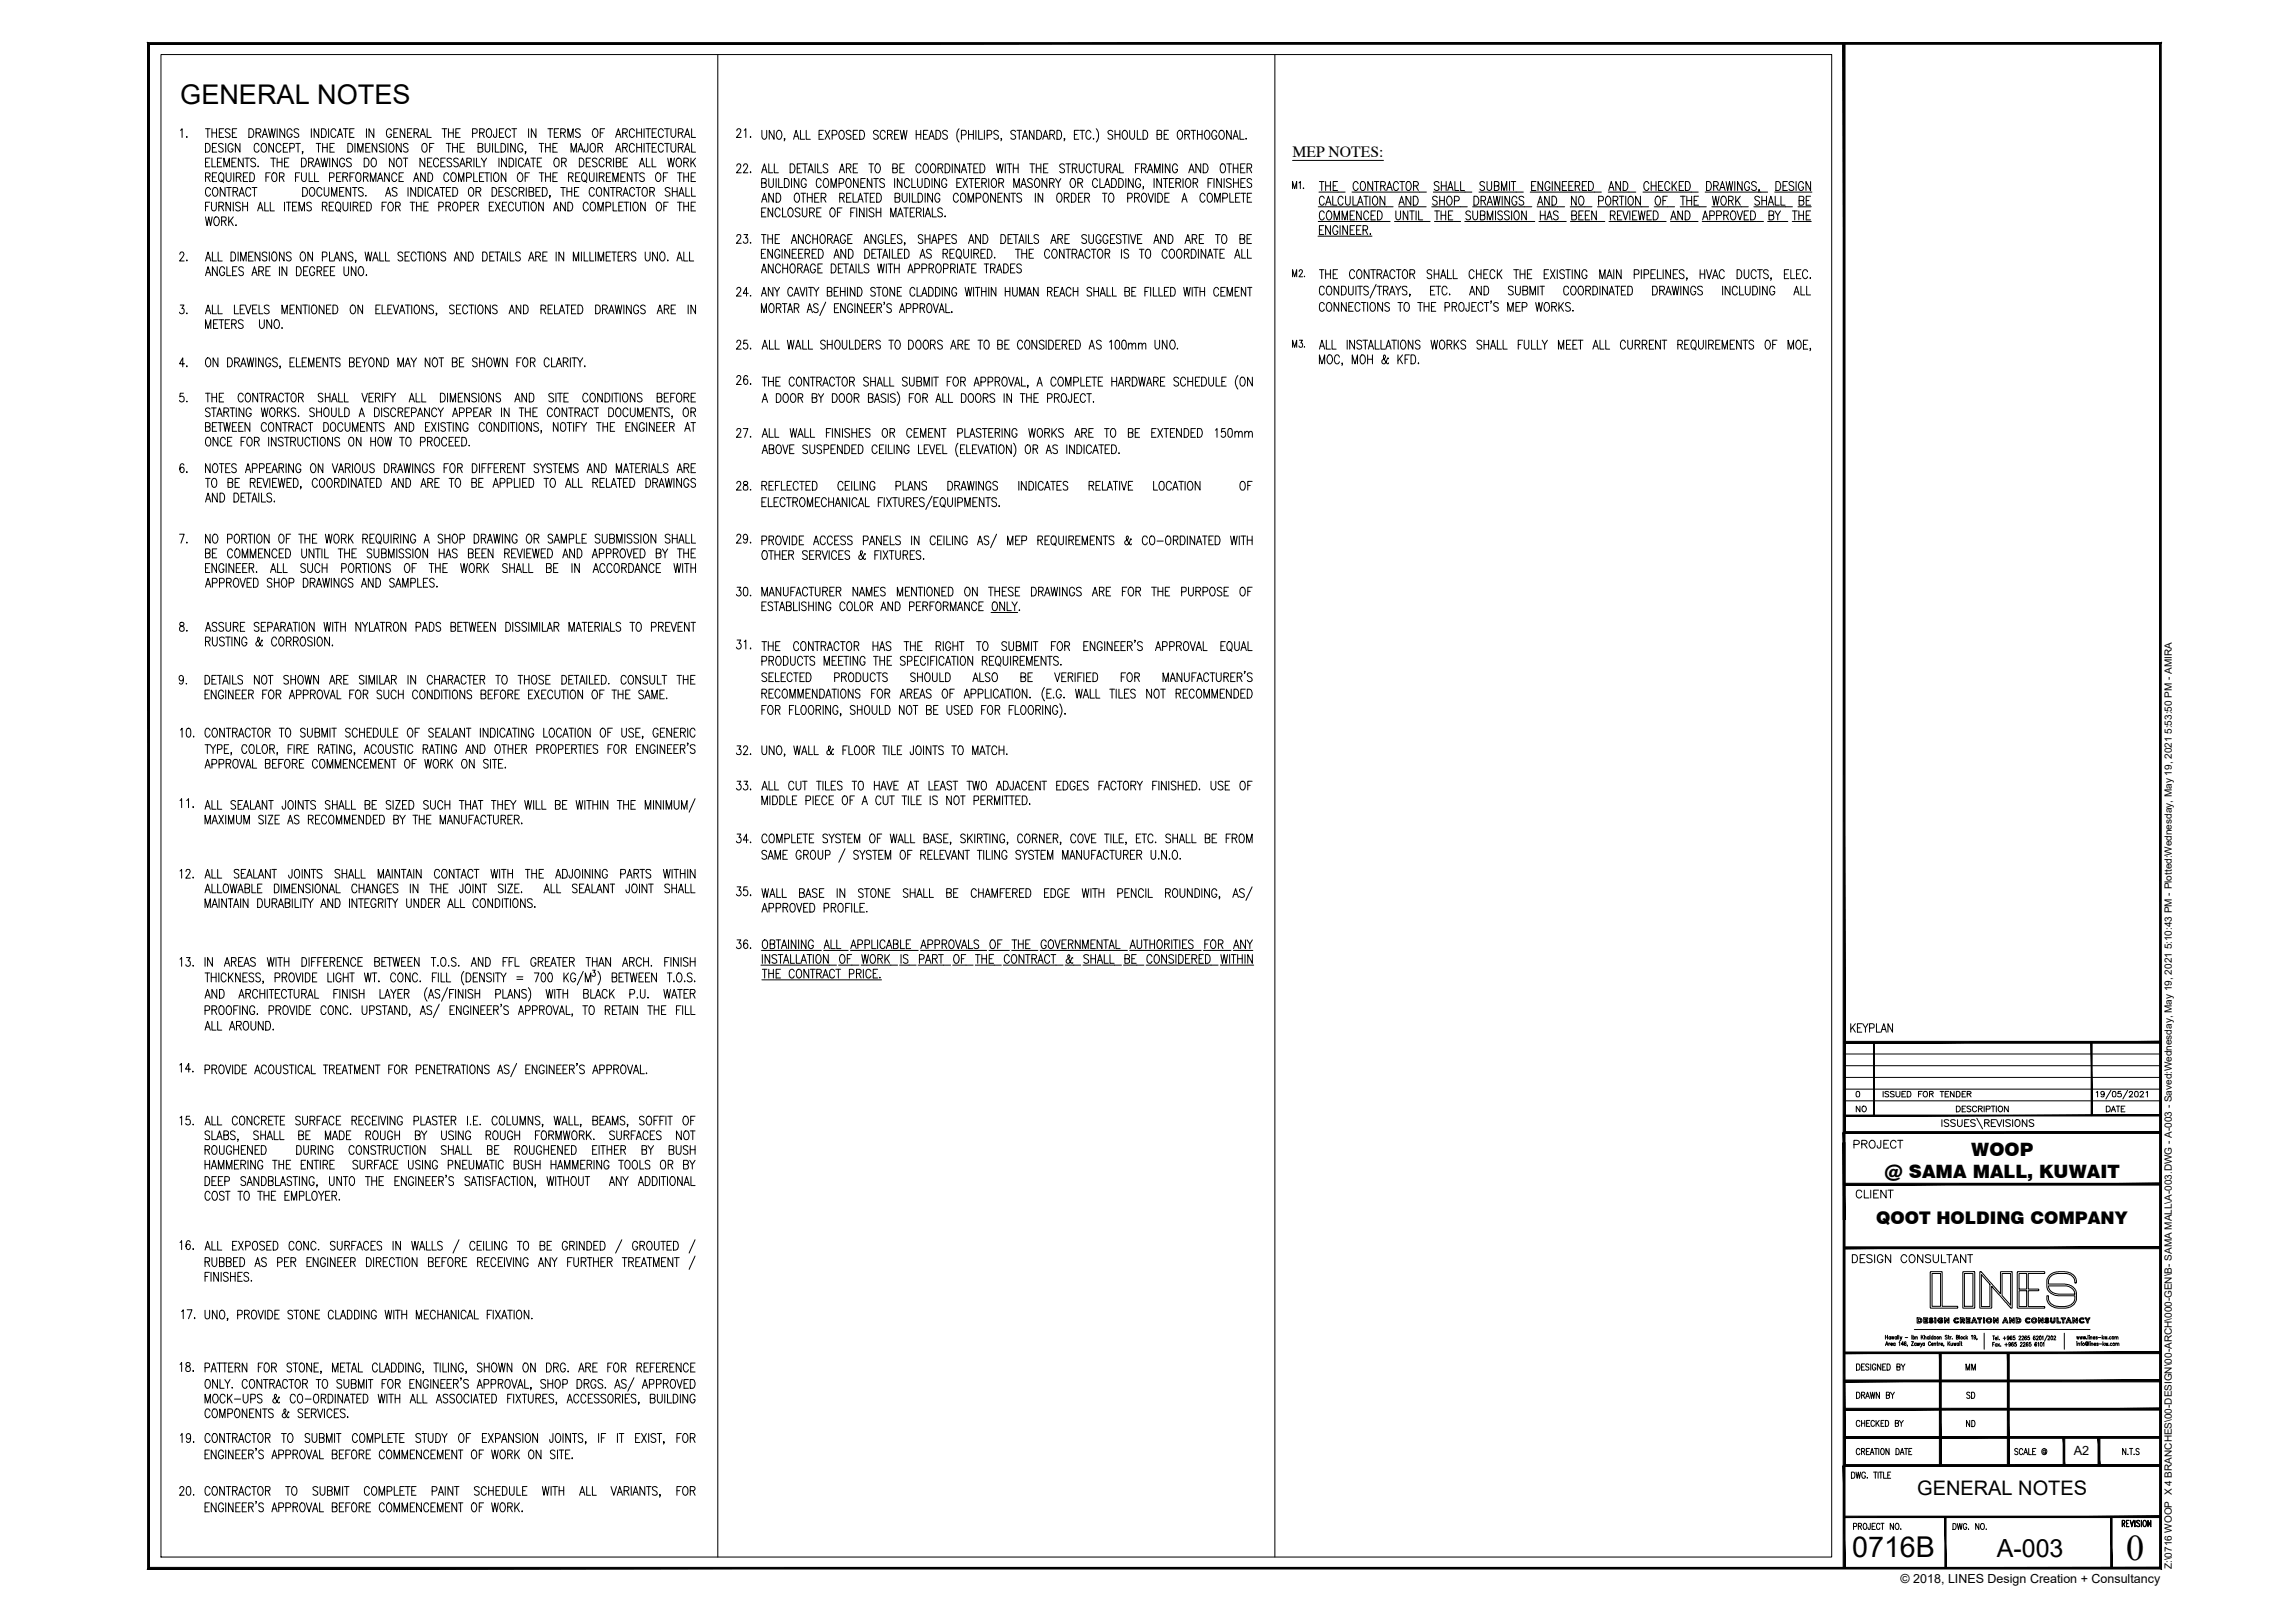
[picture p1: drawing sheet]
<svg xmlns="http://www.w3.org/2000/svg" width="420mm" height="297mm" viewBox="0 0 420 297" stroke-linecap="round" stroke-linejoin="round" font-family="sans-serif">
<defs><g id="words">
<text font-size="6.7" x="392" y="287.6">0</text>
<text font-size="5.3" x="341.5" y="287.1">0716B</text>
<text font-size="5" x="33.2" y="19.2">GENERAL NOTES</text>
<text font-size="4.6" x="368.1" y="287.1">A-003</text>
<g font-size="4.4">
<text x="134.8" y="26.5">21.</text>
<text x="35.6" y="49.4" transform="rotate(-90 35.6 49.4)">2.</text>
<text x="32.1" y="58.9">3.</text>
<text x="134.8" y="55.7">24.</text>
<text x="32.1" y="68.8">4.</text>
<text x="134.8" y="72">26.</text>
<text x="35.6" y="75.5" transform="rotate(-90 35.6 75.5)">5.</text>
<text x="35.6" y="88.5" transform="rotate(-90 35.6 88.5)">6.</text>
<text x="32.1" y="101.2">7.</text>
<text x="134.8" y="101.2">29.</text>
<text x="32.1" y="117.5">8.</text>
<text x="35.6" y="127.4" transform="rotate(-90 35.6 127.4)">9.</text>
<text x="134.8" y="146.8">33.</text>
<text x="134.8" y="176">36.</text>
<text x="361.6" y="254">MM</text>
</g>
<g font-size="4">
<text x="35.6" y="26.5" transform="rotate(-90 35.6 26.5)">1.</text>
<text x="341.5" y="206.4">NO</text>
<text x="361.6" y="258.9">SD</text>
<text x="361.6" y="264.2">ND</text>
</g>
<text font-size="3.7" x="353.4" y="275.6">GENERAL NOTES</text>
<g font-size="3.4">
<text x="363.4" y="213.2">WOOP</text>
<text x="347.4" y="217.2">@ SAMA MALL, KUWAIT</text>
</g>
<text font-size="3.2" x="345.9" y="225.7">QOOT HOLDING COMPANY</text>
<text font-size="2.9" x="238.3" y="28.9">MEP NOTES:</text>
<g font-size="2.3">
<text x="382.3" y="268.2">A2</text>
<text x="350.4" y="291.8">© 2018, LINES Design Creation + Consultancy</text>
</g>
<text font-size="1.8" x="400.4" y="289.3" transform="rotate(-90 400.4 289.3)">Z:\0716 WOOP X 4 BRANCHES\00-DESIGN\00-ARCH\000-GEN\B- SAMA MALL\A-003.DWG - A-003 - Saved:Wednesday, May 19, 2021 5:10:43 PM - Plotted:Wednesday, May 19, 2021 5:53:50 PM - AMIRA</text>
</g></defs>
<!-- layer: 0 -->
<path d="M29.7 10.1h308v277h-308zM132.3 10.1v277M235 10.1v277" fill="none" stroke="#000" stroke-width=".18"/>
<!-- layer: A-ANNO-NOTE -->
<g fill="none" stroke="#000" stroke-width=".18">
<path d="M37.9 26.4a.85 .85 0 0 1 .9 .6 .85 .85 0 0 1-.3 1l-.6 .1zM37.9 32.6h.5l.3-.3a.33 .33 0 0 0-.3-.4h-.5v1.6M37.9 40l.3 1.6 .3-1.6 .3 1.6 .3-1.6M37.9 23.7h.8M37.9 29.9h.5M37.9 38h.5M38.3 23.7v1.6M38.3 32.6l.4 .9M38.7 29.2h-.8v1.6h.8M38.7 37.3h-.8v1.6M38.8 35a.48 .48 0 0 0-.6-.4 .48 .48 0 0 0-.3 .6v.4a.48 .48 0 0 0 .3 .6 .48 .48 0 0 0 .6-.4M39 37.3l.1 1.4a.41 .41 0 0 0 .7 0l.1-1.4"/>
<path d="M39.1 29.2v1.6h.7M39.1 23.7v1.6M39.1 24.5h.8M39.2 27.2h.5M39.2 32.6h.5M39.3 34.8l.2-.2a.56 .56 0 0 1 .7 .6v.4a.52 .52 0 0 1-.5 .6 .52 .52 0 0 1-.5-.6zM39.9 23.7v1.6M40 26.4h-.8v1.7h.8M40 31.9h-.8v1.6h.8M40.1 29.9h.5M40.3 38h.8l.1-.3-.1-.3-.8-.1v1.6M40.4 32.1a.47 .47 0 0 1 .6-.2 .47 .47 0 0 1 .3 .6v.4a.5 .5 0 0 1-.5 .6 .5 .5 0 0 1-.5-.6z"/>
<path d="M40.4 24.5h.5M40.8 38l.4 .9M40.9 33.2l.3 .4M40.9 29.2h-.8v1.6h.8M41.1 26.7a.45 .45 0 0 0-.4-.3 .45 .45 0 0 0-.4 .4v.2l.8 .5v.3a.51 .51 0 0 1-.8 0M41.2 23.7h-.8v1.6h.8M41.3 30.8v-1.6l.5 1.6 .5-1.6v1.6M41.5 34.6v1.6l-.9-1.6v1.6M41.6 26.4v1.7M41.7 31.9v1.1a.47 .47 0 0 0 .7 .4l.2-.4v-1.1M41.8 34.6h.8M42.2 40v1.6"/>
<path d="M42.2 34.6v1.6M42.4 23.9a.48 .48 0 0 0-.5-.2 .48 .48 0 0 0-.4 .4l.2 .2 .6 .4 .1 .4a.56 .56 0 0 1-.9 0M42.5 37.3v1.6l-.8-1.6v1.6M42.8 29.9h.5M42.8 24.5h.5M43 26.8a.48 .48 0 0 0-.6-.4 .48 .48 0 0 0-.4 .6v.5a.48 .48 0 0 0 .5 .6 .48 .48 0 0 0 .5-.6h-.4M43 35.3h.5l.3-.3a.33 .33 0 0 0-.3-.4h-.5v1.6M43 37.3v1.6M43 40l-.8 1M43.1 31.9v1.6M43.4 35.3l.4 .9M43.6 29.2h-.8v1.6h.8"/>
<path d="M43.6 32.6l.7-.1 .2-.2-.1-.3-.2-.1h-.6v1.6M43.6 23.7h-.8v1.6h.8M44 32.6l.5 .9M44.1 36.2l.5-1.6 .4 1.6M44.2 26.4v1.7l-.8-1.7v1.7M44.2 35.6h.7M44.3 37.5a.48 .48 0 0 0-.5-.2 .48 .48 0 0 0-.4 .4l.2 .2 .6 .3 .1 .5a.54 .54 0 0 1-.9 0M44.7 38h.9M44.7 37.3v1.6M44.8 29.2v1.6l-.9-1.6v1.6M44.9 32.6h.5M45.1 29.2h.9"/>
<path d="M45.6 29.2v1.6M45.6 37.3v1.6M45.7 31.9h-.8v1.6h.8M45.9 23.7a.86 .86 0 0 1 .9 .6 .86 .86 0 0 1-.3 1h-.6zM46.1 31.9a.86 .86 0 0 1 .8 .5 .86 .86 0 0 1-.2 1l-.6 .1zM46.2 35a.43 .43 0 0 0-.6-.3 .89 .89 0 0 0 .3 1.5l.3-.4M46.5 34.6h.9M46.9 34.6v1.6M47.1 29.4a.48 .48 0 0 0-.5-.3 .48 .48 0 0 0-.4 .4l.2 .2 .6 .4a.45 .45 0 0 1-.1 .7 .45 .45 0 0 1-.7-.2M47.2 24.5l.8-.1 .1-.2-.1-.3-.8-.2v1.6M47.5 38.9l.5-1.6 .5 1.6M47.5 30.7h.2z"/>
<path d="M47.6 24.5l.5 .8M47.7 38.3h.6M47.8 26.8a.43 .43 0 0 0-.7-.3 1.13 1.13 0 0 0 .1 1.6 .45 .45 0 0 0 .6-.4M48.3 25.3l.5-1.6 .5 1.6M48.4 26.5l.1-.1a.56 .56 0 0 1 .6 .6v.5a.52 .52 0 0 1-.5 .6 .52 .52 0 0 1-.5-.6v-.5zM48.5 24.8h.6M48.8 37.3v1.6h.7M49 32.6h.5M49.5 23.7l.3 1.6 .3-1.6 .3 1.6 .4-1.6M49.8 31.9h-.8v1.6M49.8 37.3v1.6h.8M49.9 29.2h.9"/>
<path d="M50.3 31.9h.2a.51 .51 0 0 1 .6 .6v.4a.5 .5 0 0 1-.5 .6 .5 .5 0 0 1-.5-.6v-.4zM50.4 29.2v1.6M50.4 26.4v1.7l-.8-1.7v1.7M51.1 23.7v1.6M51.1 29.2v1.6M51.1 29.9h.9M51.5 32.6h.6l.3-.3a.33 .33 0 0 0-.3-.4h-.6v1.6M51.8 26.8a.48 .48 0 0 0-.6-.4 .48 .48 0 0 0-.3 .6v.5a.48 .48 0 0 0 .3 .6 .48 .48 0 0 0 .6-.4M51.9 32.6l.5 .9M52 29.2v1.6M52.2 27.2h.5M52.5 37.3v1.6"/>
<path d="M52.5 29.9h.5M52.5 23.7v1.6l-.9-1.6v1.6M52.8 37.3h.8M53 26.4h-.8v1.7h.8M53.2 37.3v1.6M53.3 29.2h-.8v1.6h.8M53.4 27.3l.7-.1 .2-.2-.1-.4-.8-.2v1.7M53.8 24.1a.48 .48 0 0 0-.5-.4 .48 .48 0 0 0-.4 .6v.5a.48 .48 0 0 0 .5 .6 .48 .48 0 0 0 .4-.6h-.3M53.9 38h.5M54.5 32.6h.5M54.5 26.4h.9M54.7 37.3h-.8v1.6h.8"/>
<path d="M54.9 26.4v1.7M55.1 23.9a.45 .45 0 0 0-.5-.2 .45 .45 0 0 0-.4 .4l.1 .2 .7 .5 .1 .3a.51 .51 0 0 1-.9 0M55.1 38.9v-1.6l.5 1.6 .5-1.6v1.6M55.3 31.9h-.8v1.6M55.6 29.2a.86 .86 0 0 1 .9 .5 .86 .86 0 0 1-.3 1l-.6 .1zM55.6 31.9v1.1a.47 .47 0 0 0 .7 .4l.2-.4v-1.1M55.8 34.6a.81 .81 0 0 1 .9 .8 .81 .81 0 0 1-.9 .8zM55.8 28h-.1h.1l-.1 .4M56.9 29.9l.8-.1 .1-.2-.1-.3-.8-.1v1.6M57 31.9v1.6h.7M57.2 34.8l.2-.2a.56 .56 0 0 1 .6 .6v.4a.52 .52 0 0 1-.5 .6 .52 .52 0 0 1-.5-.6zM57.3 29.9l.5 .9"/>
<path d="M57.4 37.5a.45 .45 0 0 0-.5-.2 .45 .45 0 0 0-.3 .4v.1l.8 .5v.4a.51 .51 0 0 1-.8 0M57.4 23.7v1.6M58 30.8l.5-1.6 .5 1.6M58 31.9v1.6h.8M58.2 30.2h.6M58.3 26.4h.8M58.7 26.4v1.7M58.8 23.7v1.6l-.9-1.6v1.6M59.2 29.2l.3 1.6 .3-1.6 .3 1.6 .4-1.6M59.3 23.7a.81 .81 0 0 1 .9 .8 .81 .81 0 0 1-.9 .8zM59.4 35a.48 .48 0 0 0-.6-.4 .48 .48 0 0 0-.4 .6v.4a.48 .48 0 0 0 .4 .6 .48 .48 0 0 0 .6-.4M59.4 38h.8v-.5l-.2-.2h-.6v1.6"/>
<path d="M59.5 27.2h.8M59.5 26.4v1.7M59.8 34.6v1.1a.43 .43 0 0 0 .3 .5 .43 .43 0 0 0 .5-.2v-1.4M59.9 38l.4 .9M60.3 26.4v1.7M60.6 23.7v1.6M60.7 38h.5M60.7 32.7l.8-.1 .1-.6-.9-.1v1.6M60.8 29.2v1.6M60.8 27.2h.5M61.1 36.2v-1.6l.5 1.6 .5-1.6v1.6M61.5 37.3h-.8v1.6h.8"/>
<path d="M61.6 26.4h-.8v1.7h.8M61.9 24.1a.43 .43 0 0 0-.6-.3 .89 .89 0 0 0 .3 1.5l.3-.3M62.1 37.4l.1-.1a.82 .82 0 0 1 .7 .8 .82 .82 0 0 1-.7 .8 1.13 1.13 0 0 1-.1-1.5zM62.1 32.6h.4M62.2 25.3l.5-1.6 .5 1.6M62.2 29.2v1.6l-.9-1.6v1.6M62.4 24.8h.6M62.4 38.6l.4 .5M62.6 35.3h.5M62.9 31.9h-.8v1.6h.8M63.2 32.6h.6l.3-.3a.33 .33 0 0 0-.3-.4h-.6v1.6M63.2 37.3v1.1a.49 .49 0 0 0 .6 .5l.3-.2v-.3v-1.1"/>
<path d="M63.3 23.7h.9M63.4 34.6h-.8v1.6h.8M63.5 29.5a.48 .48 0 0 0-.5-.3 .48 .48 0 0 0-.4 .5v.5a.48 .48 0 0 0 .5 .6 .48 .48 0 0 0 .4-.6h-.3M63.7 32.6l.4 .9M63.7 23.7v1.6M64.1 26.4a.86 .86 0 0 1 .9 .6 .86 .86 0 0 1-.2 1l-.7 .1zM64.5 24.5h.5M64.5 32.6h.5M64.6 37.3v1.6M64.6 34.6v1.6l-.8-1.6v1.6M64.8 29.4a.48 .48 0 0 0-.5-.3 .48 .48 0 0 0-.4 .4l.1 .2 .7 .5 .1 .4a.54 .54 0 0 1-.9 0M65 34.6h.8"/>
<path d="M65.1 38h.8l.1-.3-.1-.3-.8-.1v1.6M65.3 23.7h-.8v1.6h.8M65.3 31.9h-.8v1.6M65.4 34.6v1.6M65.4 26.4v1.7M65.5 38l.5 .9M65.8 31.9h.2a.51 .51 0 0 1 .5 .6v.4a.5 .5 0 0 1-.4 .6 .5 .5 0 0 1-.5-.6v-.4zM66 28.1v-1.7l.5 1.7 .4-1.7v1.7M66.4 38h.5M67 34.8a.48 .48 0 0 0-.5-.3 .48 .48 0 0 0-.4 .5l.1 .2 .6 .3 .2 .5a.56 .56 0 0 1-.9 0M67 32.6h.6l.3-.3a.33 .33 0 0 0-.3-.4h-.6v1.6M67.1 29.2a.86 .86 0 0 1 .9 .5 .86 .86 0 0 1-.2 1l-.7 .1z"/>
<path d="M67.2 37.3h-.8v1.6h.8M67.4 36.1h.1zM67.4 27.2h.5M67.4 32.6l.5 .9M67.6 23.7v1.6M67.6 37.3a.85 .85 0 0 1 .9 .5 .85 .85 0 0 1-.3 1l-.6 .1zM68.2 26.4h-.8v1.7h.8M68.3 33.5v-1.6l.5 1.6 .5-1.6v1.6M68.7 29.2a.82 .82 0 0 1 .7 .8 .82 .82 0 0 1-.7 .8 1.08 1.08 0 0 1 0-1.6zM68.9 23.7v1.6l-.9-1.6v1.6M69.5 26.4v1.7l-.9-1.7v1.7M69.6 33.5l.5-1.6 .5 1.6"/>
<path d="M69.8 32.9h.6M70.4 38h.6M70.8 26.7a.45 .45 0 0 0-.5-.3 .45 .45 0 0 0-.4 .4l.1 .2 .7 .5 .1 .3a.51 .51 0 0 1-.9 0M71.1 36.2l.5-1.6 .5 1.6M71.2 26.4v1.7M71.2 37.3h-.8v1.6M71.2 35.6h.7M71.8 31.9v1.6l-.9-1.6v1.6M71.8 37.4l.1-.1a.56 .56 0 0 1 .6 .6v.4a.52 .52 0 0 1-.5 .6 .52 .52 0 0 1-.5-.6v-.4zM71.9 26.5l.1-.1a.56 .56 0 0 1 .6 .6v.5a.5 .5 0 0 1-.4 .6 .5 .5 0 0 1-.5-.6v-.7zM72.2 24.1a.48 .48 0 0 0-.6-.4 .48 .48 0 0 0-.4 .6v.5a.48 .48 0 0 0 .5 .6 .48 .48 0 0 0 .5-.6h-.3M72.6 24.5h.5"/>
<path d="M72.6 29.2v1.6l-.8-1.6v1.6M72.9 38h.8v-.5l-.2-.2h-.6v1.6M73.2 32.2a.48 .48 0 0 0-.6-.3 .48 .48 0 0 0-.4 .6v.4a.48 .48 0 0 0 .4 .6 .48 .48 0 0 0 .6-.4M73.2 29.4l.2-.2a.56 .56 0 0 1 .7 .5v.5a.52 .52 0 0 1-.5 .6 .52 .52 0 0 1-.5-.6zM73.2 34.8a.48 .48 0 0 0-.5-.2 .48 .48 0 0 0-.4 .4l.1 .2 .7 .3a.45 .45 0 0 1-.1 .7 .45 .45 0 0 1-.7-.2M73.4 38l.4 .9M73.4 23.7h-.8v1.6h.8M73.6 32.6h.5M74 26.4v1.7l-.9-1.7v1.7M74.3 29.2h.9M74.4 31.9h-.8v1.6h.8M74.6 23.7v1.6l-.8-1.6v1.6"/>
<path d="M74.8 29.2v1.6M75.1 24.5h.5M75.2 26.7a.45 .45 0 0 0-.5-.3 .45 .45 0 0 0-.3 .4v.2l.8 .5v.3a.51 .51 0 0 1-.8 0M75.2 34.6v1.6M75.6 37.3h.9M75.9 23.7h-.8v1.6h.8M76 37.3v1.6M76.2 33.5l.6-1.6 .4 1.6M76.3 24.5h.6l.3-.3a.33 .33 0 0 0-.3-.5h-.6v1.6M76.4 32.9h.6M76.6 34.6v1.6l-.9-1.6v1.6M76.8 24.5l.4 .8"/>
<path d="M76.8 38h.8M76.8 37.3v1.6M77.1 34.6a.86 .86 0 0 1 .9 .5 .86 .86 0 0 1-.3 1l-.6 .1zM77.4 25.3l.5-1.6 .5 1.6M77.6 24.8h.6M77.6 37.3v1.6M77.9 26.7l.2-.3a.51 .51 0 0 1 .6 .6v.5a.5 .5 0 0 1-.4 .6 .5 .5 0 0 1-.5-.6zM78.1 38h.6M78.3 29.2v1.6l-.9-1.6v1.6M78.4 31.9v1.6l-.8-1.6v1.6M78.4 34.6v1.6M78.7 23.7v1.6h.8"/>
<path d="M78.8 29.9h.5M78.9 31.9a.85 .85 0 0 1 .9 .5 .85 .85 0 0 1-.3 1l-.6 .1zM79 37.3h-.9v1.6h.9M79.2 27.2h.5M79.6 29.2h-.8v1.6h.8M79.8 35a.43 .43 0 0 0-.7-.3 .89 .89 0 0 0 .4 1.5l.3-.4M80 26.4h-.8v1.7M80 36.2l.5-1.6 .5 1.6M80.2 35.6h.6M80.9 29.5a.43 .43 0 0 0-.7-.3 .89 .89 0 0 0 .4 1.6l.3-.4M80.9 38.1l.7-.1 .1-.2v-.3l-.3-.2h-.5v1.6M81.1 34.6h.9"/>
<path d="M81.3 29.9h.5M81.5 23.7h.9M81.6 34.6v1.6M82 23.7v1.6M82.1 29.2h-.8v1.6h.8M82.2 38h.7l.1-.5-.2-.2h-.6v1.6M82.3 26.4h.8M82.3 35.3h.5M82.6 38l.5 .9M82.7 24.5h.9M82.7 23.7v1.6M82.7 26.4v1.7"/>
<path d="M82.8 32.2a.48 .48 0 0 0-.6-.3 .48 .48 0 0 0-.4 .6v.4a.48 .48 0 0 0 .4 .6 .48 .48 0 0 0 .6-.4M83.1 34.6h-.8v1.6h.8M83.3 29.4a.45 .45 0 0 0-.5-.3 .45 .45 0 0 0-.4 .4l.1 .2 .7 .5 .1 .4a.51 .51 0 0 1-.9 0M83.4 31.9h.1a.56 .56 0 0 1 .6 .6v.4a.52 .52 0 0 1-.5 .6 .52 .52 0 0 1-.5-.6v-.4zM83.4 27.2h.9M83.4 26.4v1.7M83.5 34.6a.81 .81 0 0 1 .9 .8 .81 .81 0 0 1-.9 .8zM83.6 37.5l.2-.2a.86 .86 0 0 1 .7 .6 .86 .86 0 0 1-.3 .9l-.1 .1a.84 .84 0 0 1-.5-1.4zM83.6 23.7v1.6M84 24.5h.5M84.3 26.4v1.7M84.5 29.4a.45 .45 0 0 0-.5-.3 .45 .45 0 0 0-.3 .4v.2l.8 .5v.4a.51 .51 0 0 1-.8 0"/>
<path d="M84.5 33.5v-1.6l.5 1.6 .5-1.6v1.6M84.8 30.8l.5-1.6 .5 1.6M84.8 27.2h.5M84.8 23.7h-.8v1.6h.8M84.9 38.1l.7-.1 .1-.2v-.3l-.3-.2h-.5v1.6M85 30.2h.6M85.6 26.4h-.8v1.7h.8M86 32.7l.8-.1 .1-.2-.1-.4-.8-.1v1.6M86.1 29.9h.5l.3-.3a.33 .33 0 0 0-.3-.4h-.5v1.6M86.1 38h.6M86.5 34.8a.47 .47 0 0 1 .6-.2 .47 .47 0 0 1 .2 .6v.4a.5 .5 0 0 1-.5 .6 .5 .5 0 0 1-.4-.6zM86.5 29.9l.4 .9"/>
<path d="M87 37.3h-.9v1.6h.9M87.1 24.6l.8-.1v-.6l-.8-.2v1.6M87.3 31.9v1.6h.8M87.3 38h.8l.1-.3-.1-.3-.8-.1v1.6M87.4 29.2v1.6M87.8 35.3l.7-.1 .1-.2v-.3l-.3-.1h-.5v1.6M87.8 38l.4 .9M87.8 29.2v1.6h.8M88.1 27.2l.8-.1 .1-.2-.1-.3-.8-.2v1.7l.8-.2 .1-.4-.3-.3M88.2 35.3l.4 .9M88.4 32.6h.5M88.4 24.5h.6l.3-.3a.33 .33 0 0 0-.3-.5h-.6v1.6"/>
<path d="M88.7 29.2l.5 .7v.9M88.9 24.5l.4 .8M89.2 31.9h-.8v1.6h.8M89.4 31.9h.9M89.5 26.4v1.2a.43 .43 0 0 0 .3 .4 .43 .43 0 0 0 .5-.2v-1.4M89.7 29.2l-.5 .7M89.8 23.9l.2-.2a.51 .51 0 0 1 .6 .6v.5a.5 .5 0 0 1-.5 .6 .5 .5 0 0 1-.4-.6zM89.8 31.9v1.6M90.2 38h.5M90.6 31.9v1.6M90.7 34.6a.85 .85 0 0 1 .9 .5 .85 .85 0 0 1-.3 1l-.6 .1zM90.8 26.4v1.7"/>
<path d="M91 37.3h-.8v1.6h.8M91.2 31.9h.2a.56 .56 0 0 1 .6 .6v.4a.52 .52 0 0 1-.5 .6 .52 .52 0 0 1-.5-.6v-.4zM91.3 26.4v1.7h.7M91.3 37.3l.9 1.6M91.6 23.7l-.1 1.5-.1 .1-.4-.1v-.4M92 29.2v1.6M92 35.3h.5M92.1 24.5h.5M92.2 37.3l-.9 1.6M92.4 26.4a.85 .85 0 0 1 .9 .6 .85 .85 0 0 1-.3 1l-.6 .1zM92.6 38h.5M92.8 34.6h-.8v1.6h.8"/>
<path d="M92.9 23.7h-.8v1.6h.8M93.3 31.9v1.6l-.9-1.6v1.6M93.3 29.2v1.6l-.8-1.6v1.6M93.4 37.3h-.8v1.6h.8M93.6 26.4v1.7M93.9 29.2a.85 .85 0 0 1 .8 .5 .85 .85 0 0 1-.3 1l-.5 .1zM94 34.8a.45 .45 0 0 0-.5-.2 .45 .45 0 0 0-.4 .4l.1 .1 .7 .5 .1 .4a.51 .51 0 0 1-.9 0M94.1 24.1a.43 .43 0 0 0-.7-.3 .89 .89 0 0 0 .4 1.5l.3-.3M94.4 23.7h.9M94.7 37.7a.43 .43 0 0 0-.7-.3 .89 .89 0 0 0 .4 1.5l.3-.4M94.8 23.7v1.6M95 26.4v1.7l-.9-1.7v1.7"/>
<path d="M95.1 37.3v1.1a.49 .49 0 0 0 .5 .5l.3-.2 .1-.3v-1.1M95.1 29.2v1.6M95.3 35a.48 .48 0 0 0-.6-.4 .48 .48 0 0 0-.3 .6v.4a.48 .48 0 0 0 .3 .6 .48 .48 0 0 0 .6-.4M95.6 31.9h.2a.56 .56 0 0 1 .6 .6v.4a.52 .52 0 0 1-.5 .6 .52 .52 0 0 1-.5-.6v-.4zM95.7 35.3l.8-.1 .1-.2-.1-.3-.8-.1v1.6M96.1 35.3l.5 .9M96.3 37.3h.9M96.4 26.8a.48 .48 0 0 0-.6-.4 .48 .48 0 0 0-.3 .6v.5a.48 .48 0 0 0 .4 .6 .48 .48 0 0 0 .5-.6h-.3M96.5 29.5a.48 .48 0 0 0-.6-.4 .48 .48 0 0 0-.3 .6v.5a.48 .48 0 0 0 .3 .6 .48 .48 0 0 0 .6-.4M96.7 37.3v1.6M96.7 30.8l.5-1.6 .5 1.6M96.8 32.6h.5"/>
<path d="M96.9 28h-.1h.1l-.1 .4M96.9 30.2h.6M97 34.6v1.6M97.5 23.7v1.6M97.5 37.3v1.6M97.5 35.3h.6l.3-.3a.33 .33 0 0 0-.3-.4h-.6v1.6l.8-.1v-.6l-.2-.2M97.6 31.9h-.8v1.6M97.9 29.2h.8M98.1 37.4l.2-.1a.56 .56 0 0 1 .6 .6v.4a.52 .52 0 0 1-.5 .6 .52 .52 0 0 1-.5-.6v-.4zM98.3 29.2v1.6M98.8 23.7v1.6l-.8-1.6v1.6M98.8 35.3h.5"/>
<path d="M99.1 29.9h.4M99.4 26.4h.8M99.4 31.9h.9M99.6 34.6h-.8v1.6h.8M99.8 26.4v1.7M99.9 29.2h-.8v1.6h.8M99.9 31.9v1.6M100 34.6a.81 .81 0 0 1 .9 .8 .81 .81 0 0 1-.9 .8zM100.2 37.3v1.6l-.9-1.6v1.6M100.6 27.2h.8M100.6 26.4v1.7M100.6 31.9v1.6"/>
<path d="M100.6 32.6h.9M101 23.7h.9M101.4 36.1h-.1h.1l-.1 .4M101.4 23.7v1.6M101.4 26.4v1.7M101.5 31.9v1.6M101.9 27.2h.5M101.9 32.6h.5M102.1 38.9l.4-1.6 .5 1.6M102.2 24.5h.5M102.2 29.4l.3-.2a.51 .51 0 0 1 .6 .5v.5a.5 .5 0 0 1-.5 .6 .5 .5 0 0 1-.5-.6zM102.2 38.3h.7"/>
<path d="M102.7 26.4h-.8v1.7h.8M102.7 31.9h-.8v1.6h.8M103 23.7h-.8v1.6h.8M103.4 24.5h.5l.3-.3a.33 .33 0 0 0-.3-.5h-.5v1.6M103.4 34.6h.8M103.5 29.9h.6l.3-.3a.33 .33 0 0 0-.3-.4h-.6v1.6M103.8 34.6v1.6M103.8 24.5l.4 .8M104 29.9l.4 .9M104.2 37.3v1.6l-.9-1.6v1.6M104.5 35.3h.9M104.5 34.6v1.6"/>
<path d="M104.7 25.3v-1.6l.5 1.6 .5-1.6v1.6M104.7 37.3a.86 .86 0 0 1 .9 .5 .86 .86 0 0 1-.3 1l-.6 .1zM104.8 32.6h.6l.3-.3a.33 .33 0 0 0-.3-.4h-.6v1.6M105.2 32.6l.5 .9M105.3 28.1v-1.7l.4 1.7 .6-1.7v1.7M105.4 34.6v1.6M105.9 35.3h.5M106.1 32.6h.5M106.6 28.1l.5-1.7 .5 1.7M106.7 34.6h-.8v1.6h.8M106.8 27.5h.6M106.8 29.2a.85 .85 0 0 1 .9 .5 .85 .85 0 0 1-.3 1l-.6 .1z"/>
<path d="M106.9 31.9h-.8v1.6h.8M107 23.9a.48 .48 0 0 0-.5-.2 .48 .48 0 0 0-.4 .4l.1 .2 .6 .4a.45 .45 0 0 1-.1 .6 .45 .45 0 0 1-.6-.2M107.5 31.9h.1a.86 .86 0 0 1 .7 .6 .86 .86 0 0 1-.3 .9l-.1 .1a.85 .85 0 0 1-.7-.7 .85 .85 0 0 1 .3-.9zM107.8 33.2l.4 .4M108.1 29.9h.5M108.4 26.4l-.1 1.5-.2 .2-.2-.1-.2-.5M108.5 37.7a.48 .48 0 0 0-.6-.4 .48 .48 0 0 0-.4 .6v.4a.48 .48 0 0 0 .4 .6 .48 .48 0 0 0 .6-.4M108.7 31.9v1.1a.43 .43 0 0 0 .4 .5l.4-.2v-1.4M108.9 29.2h-.8v1.6h.8M109.1 26.5l.1-.1a.51 .51 0 0 1 .6 .6v.5a.5 .5 0 0 1-.5 .6 .5 .5 0 0 1-.5-.6v-.7zM109.1 37.4l.1-.1a.56 .56 0 0 1 .6 .6v.4a.52 .52 0 0 1-.5 .6 .52 .52 0 0 1-.5-.6v-.4zM109.3 23.9l.3-.2a.56 .56 0 0 1 .6 .6v.5a.52 .52 0 0 1-.5 .6 .52 .52 0 0 1-.5-.6z"/>
<path d="M109.6 35a.43 .43 0 0 0-.7-.3 .89 .89 0 0 0 .4 1.5l.3-.4M110 31.9v1.6M110.1 29.4a.45 .45 0 0 0-.5-.3 .45 .45 0 0 0-.4 .4l.1 .2 .7 .5 .1 .4a.51 .51 0 0 1-.9 0M110.1 34.8l.2-.2a.51 .51 0 0 1 .6 .6v.4a.5 .5 0 0 1-.5 .6 .5 .5 0 0 1-.5-.6zM110.2 27.2h.6l.3-.3a.33 .33 0 0 0-.3-.5h-.6v1.7M110.2 38.9v-1.6l.5 1.6 .5-1.6v1.6M110.5 32.6l.8-.1 .1-.2-.1-.3-.2-.1h-.6v1.6M110.7 24.5h.5M110.7 27.2l.4 .9M111 32.6l.4 .9M111.4 29.5a.43 .43 0 0 0-.7-.3 .89 .89 0 0 0 .4 1.6l.3-.4M111.5 23.7h-.8v1.6"/>
<path d="M111.7 38.1l.8-.1 .1-.2-.1-.4-.8-.1v1.6M111.8 29.9l.8-.1 .1-.2-.1-.3-.8-.1v1.6M111.8 32.6h.5M112.2 34.6v1.6l-.8-1.6v1.6M112.2 29.9l.5 .9M112.5 34.6h.9M112.6 31.9h-.8v1.6h.8M113 33.5v-1.6l.5 1.6 .5-1.6v1.6M113 34.6v1.6M113 37.3v1.6h.7M113.1 29.2v1.6M113.5 25.3l.5-1.6 .5 1.6"/>
<path d="M113.5 28.1l.5-1.7 .5 1.7M113.6 29.9h.6l.3-.3a.33 .33 0 0 0-.3-.4h-.6v1.6l.8-.2v-.5l-.2-.2M113.7 24.8h.6M113.7 27.5h.6M113.7 35.3l.8-.1 .1-.2-.1-.3-.8-.1v1.6M114.1 38h.5M114.2 35.3l.4 .9M114.5 32.6h.5M114.8 24.5h.6l.3-.3a.33 .33 0 0 0-.3-.5h-.6v1.6M114.8 27.2h.6l.3-.3a.33 .33 0 0 0-.3-.5h-.6v1.7M114.9 36.2l.4-1.6 .5 1.6M114.9 37.3h-.8v1.6h.8"/>
<path d="M114.9 29.9h.5M115 35.6h.7M115.1 37.3h.9M115.2 24.5l.5 .8M115.2 27.2l.5 .9M115.3 31.9h-.8v1.6h.8M115.5 37.3v1.6M115.7 29.2h-.8v1.6h.8M116.2 37.3v1.6M116.5 31.9v1.6l-.8-1.6v1.6M116.8 31.9h.9M116.9 37.4l.2-.1a.56 .56 0 0 1 .6 .6v.4a.52 .52 0 0 1-.5 .6 .52 .52 0 0 1-.5-.6v-.4z"/>
<path d="M117 24.1a.48 .48 0 0 0-.6-.4 .48 .48 0 0 0-.4 .6v.5a.48 .48 0 0 0 .4 .5 .48 .48 0 0 0 .6-.3M117 26.8a.48 .48 0 0 0-.6-.4 .48 .48 0 0 0-.4 .6v.5a.48 .48 0 0 0 .4 .5 .48 .48 0 0 0 .6-.3M117 35a.48 .48 0 0 0-.6-.4 .48 .48 0 0 0-.3 .6v.4a.48 .48 0 0 0 .3 .6 .48 .48 0 0 0 .6-.4M117.3 31.9v1.6M117.3 34.6h.8M117.4 24.5h.9M117.4 23.7v1.6M117.4 26.4v1.7M117.4 27.2h.9M117.7 34.6v1.6M117.9 30.8l.5-1.6 .4 1.6M118 30.2h.7"/>
<path d="M118.3 23.7v1.6M118.3 26.4v1.7M118.5 34.8l.2-.2a.51 .51 0 0 1 .6 .6v.4a.5 .5 0 0 1-.4 .6 .5 .5 0 0 1-.5-.6zM118.7 23.7v1.6M118.7 26.4v1.7M118.8 32.1a.45 .45 0 0 0-.5-.3 .45 .45 0 0 0-.4 .4l.1 .2 .7 .4 .1 .5a.51 .51 0 0 1-.9 0M119 37.3v1.6l-.9-1.6v1.6M119.1 23.7h.8M119.1 26.4h.8M119.2 29.2v1.6h.7M119.5 23.7v1.6M119.5 26.4v1.7"/>
<path d="M119.8 35.3h.6l.3-.3a.33 .33 0 0 0-.3-.4h-.6v1.6M120.2 29.2v1.6h.7M120.2 24.5h.5M120.2 27.2h.5M120.2 35.3l.5 .9M121 23.7h-.8v1.6h.8M121 26.4h-.8v1.7h.8M121.1 37.5l.2-.2a.56 .56 0 0 1 .7 .6v.4a.5 .5 0 0 1-.5 .6 .5 .5 0 0 1-.5-.6zM121.1 31.9h.1a.86 .86 0 0 1 .7 .6 .86 .86 0 0 1-.3 .9l-.1 .1a.85 .85 0 0 1-.7-.7 .85 .85 0 0 1 .3-.9zM122.3 24.1a.48 .48 0 0 0-.6-.4 .48 .48 0 0 0-.3 .6v.5a.48 .48 0 0 0 .3 .5 .48 .48 0 0 0 .6-.3M122.3 26.8a.48 .48 0 0 0-.6-.4 .48 .48 0 0 0-.3 .6v.5a.48 .48 0 0 0 .3 .6 .48 .48 0 0 0 .6-.4M122.3 32.6h.5"/>
<path d="M122.4 38h.5M122.5 23.7h.9M122.5 26.4h.9M123 23.7v1.6M123 26.4v1.7M123.1 29.2l.3 1.6 .3-1.6 .3 1.6 .3-1.6M123.1 31.9h-.8v1.6M123.2 37.3h-.8v1.6M123.5 34.8a.48 .48 0 0 0-.5-.2 .48 .48 0 0 0-.4 .4l.2 .2 .6 .3 .1 .5a.54 .54 0 0 1-.9 0M123.7 23.7v1.2a.49 .49 0 0 0 .5 .4l.3-.2 .1-.2v-1.2M123.7 26.4v1.2a.49 .49 0 0 0 .5 .5l.3-.3 .1-.2v-1.2M124 34.6v1.6"/>
<path d="M124 35.3h.8M124.8 29.4l.2-.2a.56 .56 0 0 1 .6 .5v.5a.52 .52 0 0 1-.5 .6 .52 .52 0 0 1-.5-.6zM124.8 34.6v1.6M124.9 31.9h.9M124.9 37.3h.9M125.1 24.5l.7-.1 .1-.2v-.3l-.3-.2h-.5v1.6M125.1 27.2l.7-.1 .1-.2v-.3l-.3-.2h-.5v1.7M125.1 36.2l.5-1.6 .5 1.6M125.3 31.9v1.6M125.3 37.3v1.6M125.3 35.6h.6M125.5 24.5l.4 .8"/>
<path d="M125.5 27.2l.4 .9M126.1 29.9h.5l.3-.3a.33 .33 0 0 0-.3-.4h-.5v1.6M126.1 31.9v1.6M126.1 37.3v1.6M126.1 32.6h.8M126.1 38h.8M126.2 25.3l.5-1.6 .5 1.6M126.2 28.1l.5-1.7 .5 1.7M126.4 24.8h.6M126.4 27.5h.6M126.4 34.6v1.6h.8M126.5 29.9l.4 .9"/>
<path d="M126.9 31.9v1.6M126.9 37.3v1.6M127.4 29.2v1.6M127.4 32.6h.5M127.4 38h.5M127.5 23.7v1.6h.7M127.5 26.4v1.7h.7M127.5 34.6v1.6h.7M127.7 29.8l.5 1M128.2 31.9h-.8v1.6h.8M128.2 37.3h-.8v1.6h.8M128.2 29.2l-.8 1"/>
<path d="M135.8 30.6l.1-.2 .2-.2h.3l.2 .4-.2 .5-.6 .8h.9M137.1 30.6l.2-.4h.3l.2 .2a.54 .54 0 0 1-.2 .7l-.6 .8h.9M138.3 31.8h.1zM140.4 31.9l.5-1.7 .5 1.7M140.4 33.7l.7-.1 .1-.5-.2-.2h-.6v1.7h.6l.2-.2v-.5l-.2-.2M140.4 37.3l.5-1.7 .5 1.7M140.4 39.1h.5M140.5 24v1.2a.45 .45 0 0 0 .4 .5 .45 .45 0 0 0 .5-.5v-1.2M140.6 31.3h.6M140.6 36.7h.6M141.2 38.3h-.8v1.7h.8M141.7 30.2v1.7h.8"/>
<path d="M141.7 32.9v1.2a.43 .43 0 0 0 .5 .5 .43 .43 0 0 0 .4-.5v-1.2M142.5 38.3v1.7l-.9-1.7v1.7M142.6 35.6v1.7l-.9-1.7v1.7M142.7 24v1.7l-.9-1.7v1.7M142.7 30.2v1.7h.8M143.1 35.6a.88 .88 0 0 1 .9 .6 .88 .88 0 0 1-.3 1l-.6 .1zM143.1 32.9v1.7M143.4 24.1l.1-.1a.9 .9 0 0 1 .7 .7 .9 .9 0 0 1-.3 .9l-.1 .1a.79 .79 0 0 1-.6-1.3zM143.6 32.9v1.7h.7M143.8 38.8a.42 .42 0 0 0-.2-.4 .42 .42 0 0 0-.5 0 1.09 1.09 0 0 0 .2 1.6 .45 .45 0 0 0 .5-.4M144.3 38.3v1.7h.7M144.6 32.9h.5a.99 .99 0 0 1 0 1.7h-.5z"/>
<path d="M144.7 25.6h-.1h.1l-.1 .4M145.5 38.4l.1-.1a.83 .83 0 0 1 .6 1.3 .48 .48 0 0 1-.6 .4 .48 .48 0 0 1-.4-.6l.1-.6zM145.7 30.2h.4a.99 .99 0 0 1 0 1.7h-.4zM145.9 32.9v1.7M146.3 25.7l.5-1.7 .5 1.7M146.5 25.1h.6M146.7 35.7l.1-.1a.83 .83 0 0 1 .6 1.3 .43 .43 0 0 1-.7 .3l-.3-.6 .1-.5zM147 31h.5M147.3 32.9v1.7l-.9-1.7v1.7M147.5 38.6a.46 .46 0 0 0-.5-.3 .46 .46 0 0 0-.4 .5l.3 .3 .5 .2 .1 .4a.51 .51 0 0 1-.9 0M147.6 24v1.7h.7M147.7 35.6h.8"/>
<path d="M147.8 30.2h-.8v1.7h.8M147.9 38.3v1.2a.43 .43 0 0 0 .4 .5 .43 .43 0 0 0 .5-.5v-1.2M148 30.2h.8M148.1 35.6v1.7M148.4 30.2v1.7M148.6 24v1.7h.8M148.6 33.3a.42 .42 0 0 0-.2-.3 .42 .42 0 0 0-.4 0 1.09 1.09 0 0 0 .1 1.6 .48 .48 0 0 0 .5-.7h-.3M148.8 35.6v1.7M148.8 36.4h.9M149 31.9l.5-1.7 .4 1.7M149.1 31.3h.7M149.3 39.1h.7l.2-.3-.2-.4-.7-.1v1.7"/>
<path d="M149.7 39.1l.5 .9M149.7 35.6v1.7M150.2 36.4h.5M150.3 30.2v1.7M150.6 39.1h.4M150.7 30.2v1.7h.8M151 35.6h-.8v1.7h.8M151 24.8h.5M151.4 33.3a.42 .42 0 0 0-.3-.3 .42 .42 0 0 0-.4 0 1.2 1.2 0 0 0 .1 1.6 .45 .45 0 0 0 .6-.4M151.4 36.4h.7l.2-.3-.2-.4-.7-.1v1.7M151.4 38.3h-.8v1.7h.8M151.8 24h-.8v1.7h.8"/>
<path d="M151.8 36.4l.5 .9M152 33l.1-.1a.79 .79 0 0 1 .6 1.3 .43 .43 0 0 1-.7 .3l-.2-.6v-.3zM152.1 24l.9 1.7M152.6 30.5a.44 .44 0 0 0-.5-.3 .44 .44 0 0 0-.3 .4l.1 .2 .7 .4a.45 .45 0 0 1-.2 .7 .45 .45 0 0 1-.6-.3M153 24l-.9 1.7M153.2 34.6v-1.7l.5 1.7 .5-1.7v1.7M153.2 38.4l.2-.1a.86 .86 0 0 1 .6 .9 .86 .86 0 0 1-.6 .8 1.09 1.09 0 0 1-.2-1.6zM153.4 24.9l.8-.1 .1-.5-.1-.2-.8-.1v1.7M154.4 39.1h.5M154.7 33.8l.7-.1 .2-.2-.2-.5-.7-.1v1.7M154.7 31.9l.5-1.7 .5 1.7M154.8 36.4h.7l.1-.6-.2-.2h-.6v1.7"/>
<path d="M154.9 24.1l.1-.1a.9 .9 0 0 1 .7 .7 .9 .9 0 0 1-.3 .9l-.1 .1a.79 .79 0 0 1-.6-1.3zM154.9 31.3h.6M155.2 38.3h-.8v1.7M155.2 36.4l.5 .9M156 31l.8-.1v-.5l-.2-.2h-.6v1.7M156.1 36.4h.5M156.2 33l.1-.1a.79 .79 0 0 1 .5 1.3 .43 .43 0 0 1-.6 .3l-.3-.6v-.3zM156.5 31l.4 .9M156.8 39.1h.5M156.9 24.3a.47 .47 0 0 0-.5-.3 .47 .47 0 0 0-.4 .4l.1 .3 .7 .3a.47 .47 0 0 1-.2 .7 .47 .47 0 0 1-.6-.3M156.9 35.6h-.8v1.7h.8M157.3 35.6v1.7h.7"/>
<path d="M157.3 24.8h.5M157.3 31h.5M157.6 38.3h-.8v1.7M157.9 38.3v1.7M158.1 24h-.8v1.7h.8M158.1 30.2h-.8v1.7h.8M158.2 37.3l.4-1.7 .5 1.7M158.2 32.9v1.7l-.8-1.7v1.7M158.3 36.7h.7M158.5 24a.88 .88 0 0 1 .9 .6 .88 .88 0 0 1-.3 1l-.6 .1zM158.7 33.7h.5M159.3 35.6h.8"/>
<path d="M159.3 38.3v1.7l-.8-1.7v1.7M159.5 32.9h-.8v1.7h.8M159.7 35.6v1.7M159.8 38.3v1.7M160.2 30.2h.8M160.4 36.4h.6M160.6 30.2v1.7M160.7 32.9v1.7l-.8-1.7v1.7M161.1 32.9h.8M161.1 38.6a.45 .45 0 0 0-.5-.3 .45 .45 0 0 0-.3 .6l.7 .4 .1 .4a.51 .51 0 0 1-.9 0M161.2 35.6h-.8v1.7h.8M161.5 32.9v1.7"/>
<path d="M161.5 30.3l.2-.1a.79 .79 0 0 1 .5 1.3 .43 .43 0 0 1-.7 .3l-.2-.6v-.4zM161.5 39.1h.9M161.5 38.3v1.7M161.6 35.6a.88 .88 0 0 1 .9 .6 .88 .88 0 0 1-.3 1l-.6 .1zM161.9 24.3a.45 .45 0 0 0-.5-.3 .45 .45 0 0 0-.3 .6l.7 .4 .1 .4a.51 .51 0 0 1-.9 0M162.4 38.3v1.7M163.1 33.2a.46 .46 0 0 0-.5-.3 .46 .46 0 0 0-.4 .4l.2 .3 .5 .3 .2 .4a.51 .51 0 0 1-.9 0M163.2 24.4a.43 .43 0 0 0-.7-.3 1.09 1.09 0 0 0 .1 1.6 .45 .45 0 0 0 .6-.4M163.6 24.8h.8l.1-.3-.1-.4-.8-.1v1.7M164.1 24.8l.4 .9M164.2 40v-1.7l.5 1.7 .5-1.7v1.7M164.6 31l.7-.1 .1-.5-.3-.2h-.5v1.7h.5l.3-.2v-.6l-.3-.1"/>
<path d="M164.9 24.8h.5M164.9 32.9v1.7M165 36.4h.8l.1-.3-.1-.4-.8-.1v1.7l.8-.1 .1-.5-.3-.3M165.5 40l.5-1.7 .5 1.7M165.7 39.4h.6M165.7 24h-.8v1.7h.8M165.9 31h.5M166 24l.3 1.7 .3-1.7 .3 1.7 .3-1.7M166.3 32.9v1.7l-.9-1.7v1.7M166.3 35.6v1.2a.45 .45 0 0 0 .5 .5 .45 .45 0 0 0 .4-.5v-1.2M166.6 38.3h.9M166.7 30.2h-.8v1.7h.8"/>
<path d="M167 38.3v1.7M167.7 33.3a.48 .48 0 0 0-.6-.4 .48 .48 0 0 0-.3 .7v.3a.48 .48 0 0 0 .3 .7 .48 .48 0 0 0 .6-.4M167.7 35.6v1.7M167.8 39.1h.5M168.1 32.9v1.7h.7M168.2 35.6v1.7h.8M168.6 38.3h-.8v1.7h.8M168.9 24.8h.9M168.9 24v1.7M169 39.1h.7l.1-.3-.1-.4-.7-.1v1.7M169.2 32.9v1.2a.43 .43 0 0 0 .4 .5 .43 .43 0 0 0 .4-.5v-1.2M169.2 35.6h.5a.99 .99 0 0 1 0 1.7h-.5z"/>
<path d="M169.4 39.1l.4 .9M169.8 24v1.7M169.8 30.6a.45 .45 0 0 0-.7-.3 1.09 1.09 0 0 0 .1 1.6h.3l.3-.4M170.3 24.8h.5M170.3 38.3v1.7M170.4 30.3l.1-.1a.89 .89 0 0 1 .7 .7 .89 .89 0 0 1-.3 .9l-.1 .1a.85 .85 0 0 1-.5-1.4zM170.5 32.9a.88 .88 0 0 1 .9 .6 .88 .88 0 0 1-.3 1l-.6 .1zM170.6 40l.5-1.7 .5 1.7M170.6 35.6v1.7M170.8 39.4h.6M171.1 24h-.8v1.7h.8M171.2 25.7l.5-1.7 .6 1.7"/>
<path d="M171.5 25.1h.5M171.8 30.3l.1-.1a.86 .86 0 0 1 .6 .8 .86 .86 0 0 1-.6 .9 1.09 1.09 0 0 1-.1-1.6zM171.8 32.9v1.7M171.9 38.3v1.7h.7M171.9 35.6v1.7l-.9-1.7v1.7M172.6 24a.88 .88 0 0 1 .8 .6 .88 .88 0 0 1-.2 1l-.6 .1zM172.9 31l.8-.1 .1-.2-.1-.4-.8-.1v1.7M173.2 32.9v1.7l-.9-1.7v1.7M173.3 36.1a.42 .42 0 0 0-.3-.4 .42 .42 0 0 0-.4 0 1.09 1.09 0 0 0 .1 1.6 .48 .48 0 0 0 .6-.7h-.3M173.4 31l.4 .9M173.7 38.6a.44 .44 0 0 0-.5-.3 .44 .44 0 0 0-.3 .5l.1 .2 .7 .4a.45 .45 0 0 1-.2 .6 .45 .45 0 0 1-.6-.3M174.2 39.9h.1z"/>
<path d="M174.2 30.2h.5a.94 .94 0 0 1 0 1.7h-.5zM174.5 33.3a.42 .42 0 0 0-.2-.3 .42 .42 0 0 0-.4 0 1.09 1.09 0 0 0 .1 1.6 .48 .48 0 0 0 .5-.7h-.3M174.7 24.3a.47 .47 0 0 0-.5-.3 .47 .47 0 0 0-.4 .4l.1 .3 .7 .3a.38 .38 0 0 1-.2 .7l-.5-.1-.1-.2M175.6 30.2v1.7M176.4 33.7h.5M176.7 36.1a.48 .48 0 0 0-.6-.5 .48 .48 0 0 0-.3 .7v.3a.48 .48 0 0 0 .3 .7 .48 .48 0 0 0 .6-.4M176.8 23.7a1.97 1.97 0 0 0 0 2.5M176.9 30.2v1.7l-.8-1.7v1.7M177.2 31.9l.5-1.7 .5 1.7M177.2 24.9l.8-.1 .1-.2-.1-.5-.8-.1v1.7M177.2 32.9h-.8v1.7h.8M177.3 35.7l.1-.1a.89 .89 0 0 1 .7 .7 .89 .89 0 0 1-.3 .9l-.1 .1a.88 .88 0 0 1-.5-1.4z"/>
<path d="M177.4 31.3h.6M177.5 32.9l.9 1.7M178.4 30.2h.8M178.4 32.9l-.9 1.7M178.5 37.3v-1.7l.5 1.7 .5-1.7v1.7M178.6 24.8h.9M178.6 24v1.7M178.6 32.9h.9M178.8 30.2v1.7M179.1 32.9v1.7M179.5 24v1.7M179.5 31h.5"/>
<path d="M179.8 33.7h.5M179.9 24v1.7M180 36.5l.7-.1 .1-.2-.1-.5-.7-.1v1.7M180.3 30.2h-.8v1.7h.8M180.4 24v1.7h.8M180.6 32.9h-.8v1.7h.8M180.7 30.2h.4a.99 .99 0 0 1 0 1.7h-.4zM181 33.7l.7-.1 .1-.5-.2-.2h-.6v1.7M181.4 35.7l.2-.1a.89 .89 0 0 1 .7 .7 .89 .89 0 0 1-.4 .9l-.1 .1a.85 .85 0 0 1-.4-1.4zM181.4 33.7l.5 .9M181.5 24v1.7M182 24.9l.8-.1v-.6l-.3-.2h-.5v1.7"/>
<path d="M182.3 32.9v1.7M183 33l.1-.1a.86 .86 0 0 1 .6 .8 .86 .86 0 0 1-.6 .9 1.09 1.09 0 0 1-.1-1.6zM183.5 35.6v1.7l-.9-1.7v1.7M183.7 30.2l.3 1.7 .4-1.7 .3 1.7 .3-1.7M184 36.4h.5M184.1 24.3a.44 .44 0 0 0-.5-.3 .44 .44 0 0 0-.4 .4l.1 .3 .7 .3a.45 .45 0 0 1-.2 .7 .45 .45 0 0 1-.6-.3M184.2 33.7l.7-.1 .1-.2-.1-.4-.7-.1v1.7M184.6 33.7l.4 .9M184.7 25.6h-.2h.2l-.2 .4M184.8 35.6h-.8v1.7h.8M185.3 30.2v1.7M185.6 30.2h.9"/>
<path d="M186.1 35.6v1.7l-.9-1.7v1.7M186.1 30.2v1.7M186.4 35.6h.8M186.8 35.6v1.7M186.8 31h.9M186.8 30.2v1.7M186.9 34.6v-1.7l.5 1.7 .5-1.7v1.7M187.2 24.3a.47 .47 0 0 0-.5-.3 .47 .47 0 0 0-.3 .4l.1 .3 .7 .3a.38 .38 0 0 1-.3 .7l-.4-.1-.1-.2M187.5 24h.8M187.7 30.2v1.7M187.9 24v1.7M188.2 34.6l.5-1.7 .5 1.7"/>
<path d="M188.3 35.9a.47 .47 0 0 0-.5-.3 .47 .47 0 0 0-.3 .5l.1 .2 .7 .3a.38 .38 0 0 1-.3 .7l-.4-.1-.1-.2M188.4 34h.6M188.5 25.7l.5-1.7 .5 1.7M188.7 25.1h.6M189.9 30.2h.9M190.3 30.2v1.7M190.3 33.2a.47 .47 0 0 0-.5-.3 .47 .47 0 0 0-.4 .4l.2 .3 .6 .3a.38 .38 0 0 1-.2 .7l-.4-.1-.2-.2M190.6 24v1.7l-.8-1.7v1.7M190.9 35.6v1.7M191.1 32.9a.89 .89 0 0 1 .6 .7 .89 .89 0 0 1-.3 .9l-.1 .1a.88 .88 0 0 1-.7-.7 .88 .88 0 0 1 .4-.9zM191.1 31h.8M191.1 30.2v1.7"/>
<path d="M191.1 24a.88 .88 0 0 1 .9 .6 .88 .88 0 0 1-.2 1l-.7 .1zM191.9 30.2v1.7M192.2 25.7l.5-1.7 .6 1.7M192.2 35.6v1.7l-.8-1.7v1.7M192.4 31h.5M192.4 25.1h.7M193 32.9v1.7l-.9-1.7v1.7M193.2 30.2h-.8v1.7h.8M193.5 33.7l.7-.1 .1-.5-.2-.2h-.6v1.7M193.5 24.8h.8l.1-.3-.1-.4-.8-.1v1.7M193.9 33.7l.5 .9M194 24.8l.4 .9"/>
<path d="M194.6 32.9l.5 .8v.9M194.9 24a.84 .84 0 0 1 .8 .5 .84 .84 0 0 1-.1 .9l-.3 .3h-.4zM195 35.7l.2-.1a.79 .79 0 0 1 .5 1.3 .43 .43 0 0 1-.7 .3l-.2-.6zM195.6 32.9l-.5 .8M196.2 36.4h.8l.1-.3-.1-.4-.8-.1v1.7M196.3 30.5a.47 .47 0 0 0-.6-.3 .47 .47 0 0 0-.3 .4l.1 .2 .7 .4a.38 .38 0 0 1-.2 .7l-.5-.1-.1-.2M196.3 25.6h-.1h.1l-.1 .4M196.5 30.2h.9M196.6 36.4l.5 .9M196.9 30.2v1.7M197.5 33l.2-.1a.79 .79 0 0 1 .5 1.3 .43 .43 0 0 1-.7 .3l-.2-.6v-.3zM197.5 35.6h.5a.99 .99 0 0 1 0 1.7h-.5z"/>
<path d="M197.7 31l.7-.1 .1-.5-.3-.2h-.5v1.7M198.1 24.8h.5M198.1 31l.4 .9M198.7 33.7l.8-.1 .1-.2-.1-.4-.8-.1v1.7M198.8 36.4h.5M198.9 24h-.8v1.7h.8M199 30.2v1.2a.45 .45 0 0 0 .4 .5 .45 .45 0 0 0 .5-.5v-1.2M199.1 24h.8M199.1 33.7l.5 .9M199.5 24v1.7M199.6 35.6h-.8v1.7h.8M200 36.4h.7l.2-.3-.2-.4-.7-.1v1.7"/>
<path d="M200.4 36.4l.5 .9M201.1 24.4a.48 .48 0 0 0-.6-.4 .48 .48 0 0 0-.3 .7v.3a.48 .48 0 0 0 .3 .7 .48 .48 0 0 0 .6-.4M201.2 30.6a.42 .42 0 0 0-.2-.3 .42 .42 0 0 0-.5 0 1.09 1.09 0 0 0 .2 1.6 .45 .45 0 0 0 .5-.4M201.5 30.2h.8M201.6 25.5v.2zM201.9 30.2v1.7M202.1 23.7a1.97 1.97 0 0 1 0 2.5M202.4 33.3a.48 .48 0 0 0-.6-.4 .48 .48 0 0 0-.4 .7v.3a.48 .48 0 0 0 .4 .7 .48 .48 0 0 0 .6-.4M202.6 30.2v1.2a.43 .43 0 0 0 .5 .5 .43 .43 0 0 0 .4-.5v-1.2M202.8 32.9v1.7h.7M203.2 35.6h.9M203.6 34.6l.5-1.7 .5 1.7"/>
<path d="M203.7 35.6v1.7M203.8 34h.6M204 31l.7-.1 .1-.5-.2-.2h-.6v1.7M204.4 31l.5 .9M204.6 35.7l.1-.1a.79 .79 0 0 1 .6 1.3 .43 .43 0 0 1-.7 .3l-.3-.6v-.3zM204.9 32.9h.5a.94 .94 0 0 1 0 1.7h-.5zM205.1 31.9l.5-1.7 .5 1.7M205.1 24.3a.47 .47 0 0 0-.4-.3 .47 .47 0 0 0-.4 .4l.1 .3 .7 .3a.38 .38 0 0 1-.2 .7l-.5-.1-.1-.2M205.3 31.3h.6M205.6 24.8h.9M205.6 24v1.7M206.2 32.9a.88 .88 0 0 1 .9 .6 .88 .88 0 0 1-.3 1l-.6 .1z"/>
<path d="M206.4 30.2v1.7h.7M206.5 24v1.7M207.1 24.1l.2-.1a.86 .86 0 0 1 .6 .9 .86 .86 0 0 1-.6 .8 1.09 1.09 0 0 1-.2-1.6zM207.6 32.9v1.7M207.9 36.5h.5a.47 .47 0 0 0 .4-.4 .47 .47 0 0 0-.4-.5h-.5v1.7M208.3 24v1.2a.45 .45 0 0 0 .4 .5 .45 .45 0 0 0 .5-.5v-1.2M208.9 32.9v1.7l-.9-1.7v1.7M209.2 36.4h.7l.1-.6-.2-.2h-.6v1.7M209.3 31h.5M209.6 36.4l.5 .9M209.7 24v1.7h.7M210.1 30.2h-.8v1.7"/>
<path d="M210.3 33.3a.42 .42 0 0 0-.3-.3 .42 .42 0 0 0-.4 0 1.09 1.09 0 0 0 .1 1.6 .48 .48 0 0 0 .6-.7h-.3M210.4 31l.8-.1 .1-.2-.1-.4-.8-.1v1.7M210.7 35.7l.1-.1a.86 .86 0 0 1 .6 .9 .86 .86 0 0 1-.6 .8 1.09 1.09 0 0 1-.1-1.6zM210.7 24a.87 .87 0 0 1 .9 .6 .87 .87 0 0 1-.3 1l-.6 .1zM210.8 34.5h-.1h.1l-.1 .4M210.9 31l.4 .9M211.5 31.9l.5-1.7 .6 1.7M211.7 35.6l.5 1.7 .4-1.7M211.8 31.3h.5M212.8 32.9v1.7M212.9 31.9v-1.7l.5 1.7 .5-1.7v1.7M213 35.6v1.7"/>
<path d="M213.3 24.8h.8v-.7l-.8-.1v1.7h.6a.47 .47 0 0 0 .3-.5 .47 .47 0 0 0-.3-.4M213.4 35.6h.5a.99 .99 0 0 1 0 1.7h-.5zM214.1 32.9v1.7l-.8-1.7v1.7M214.3 30.2v1.7M214.5 32.9h.8M214.6 24.8h.5M214.8 36.4h.5M214.9 32.9v1.7M215.4 24h-.8v1.7h.8M215.6 35.6h-.8v1.7h.8M215.6 33.7h.5M215.7 30.2v1.7l-.9-1.7v1.7"/>
<path d="M216.4 32.9h-.8v1.7h.8M216.8 33.7l.8-.1 .1-.2-.1-.4-.8-.1v1.7M217.1 30.6a.44 .44 0 0 0-.5-.4 .44 .44 0 0 0-.4 .4v.6a.49 .49 0 0 0 .4 .7 .49 .49 0 0 0 .5-.7h-.4M217.3 33.7l.4 .9M217.3 24.1l.1-.1a.86 .86 0 0 1 .6 .9 .86 .86 0 0 1-.6 .8 1.09 1.09 0 0 1-.1-1.6zM217.9 37.3l.5-1.7 .5 1.7M218.1 36.7h.6M218.1 32.9v1.7M218.4 24.8h.8l.1-.3-.1-.4-.8-.1v1.7M218.8 33l.1-.1a.79 .79 0 0 1 .6 1.3 .43 .43 0 0 1-.7 .3l-.3-.6v-.3zM218.9 24.8l.4 .9M219.2 31.9l.5-1.7 .5 1.7"/>
<path d="M219.4 31.3h.6M219.6 24h.8M220 33.7l.7-.1 .1-.5-.3-.2h-.5v1.7M220 24v1.7M220.4 33.7l.4 .9M220.8 24.8h.8M220.8 24v1.7M221.4 30.2v1.7l-.9-1.7v1.7M221.6 24v1.7M221.8 30.2h.5a.99 .99 0 0 1 0 1.7h-.5zM222.2 36.1a.48 .48 0 0 0-.6-.5 .48 .48 0 0 0-.4 .7v.3a.48 .48 0 0 0 .4 .7 .48 .48 0 0 0 .6-.4M222.3 24.1l.1-.1a.9 .9 0 0 1 .7 .7 .9 .9 0 0 1-.3 .9l-.1 .1a.79 .79 0 0 1-.6-1.3z"/>
<path d="M222.7 33.7h.5M222.8 35.7l.1-.1a.89 .89 0 0 1 .7 .7 .89 .89 0 0 1-.3 .9l-.2 .1a.88 .88 0 0 1-.5-1.4zM223.5 32.9h-.8v1.7M223.8 32.9v1.7M223.9 37.3v-1.7l.6 1.7 .5-1.7v1.7M224.3 24.4a.43 .43 0 0 0-.7-.3 1.09 1.09 0 0 0 .2 1.6 .48 .48 0 0 0 .5-.7h-.3M225 24.1l.1-.1a.9 .9 0 0 1 .7 .7 .9 .9 0 0 1-.3 .9l-.2 .1a.79 .79 0 0 1-.5-1.3zM225.2 30.3l.1-.1a.89 .89 0 0 1 .7 .7 .89 .89 0 0 1-.3 .9l-.1 .1a.85 .85 0 0 1-.5-1.4zM225.2 32.9v1.7l-.9-1.7v1.7M225.4 36.5l.8-.1 .1-.2-.1-.5-.8-.1v1.7M225.7 32.9v1.7M226.2 30.2h.8"/>
<path d="M226.6 30.2v1.7M226.7 35.6v1.7h.8M227 24v1.7l-.9-1.7v1.7M227 33.2a.47 .47 0 0 0-.5-.3 .47 .47 0 0 0-.4 .4l.1 .3 .7 .3a.38 .38 0 0 1-.2 .7l-.5-.1-.1-.2M227.3 25.7l.5-1.7 .5 1.7M227.4 31h.8M227.4 30.2v1.7M227.4 32.9v1.7M227.4 33.7h.9M227.5 25.1h.6M227.8 36.4h.5M228.2 30.2v1.7"/>
<path d="M228.3 32.9v1.7M228.6 24v1.7h.8M228.6 35.6h-.8v1.7h.8M228.7 31h.5M228.8 35.6h.9M228.8 33.7h.5M229.2 35.6v1.7M229.5 30.2h-.8v1.7h.8M229.6 32.9h-.8v1.7h.8M229.7 25.6h.1zM229.9 31l.7-.1 .1-.5-.2-.2h-.6v1.7M230 36.4h.5"/>
<path d="M230.3 31l.5 .9M230.8 33.2a.44 .44 0 0 0-.5-.3 .44 .44 0 0 0-.4 .4l.1 .3 .7 .3a.45 .45 0 0 1-.2 .7 .45 .45 0 0 1-.6-.3M230.8 35.6h-.8v1.7h.8M238.3 34.8v-1.3l.4 1.3 .4-1.3v1.3M238.3 29.6h16.8M239.5 33.7l.2-.2v1.3M240.3 34.7v.1l.1-.1M243 38.1h13.8M243.2 35.4h4.8M243.2 33.5h.9M243.7 33.5v1.6M244.1 36.6a.43 .43 0 0 0-.6-.3 1.2 1.2 0 0 0 .1 1.5 .45 .45 0 0 0 .5-.3"/>
<path d="M244.1 39.3a.43 .43 0 0 0-.6-.3 1.2 1.2 0 0 0 .1 1.5 .45 .45 0 0 0 .5-.3M244.4 37.8l.5-1.6 .5 1.6M244.4 33.5v1.6M244.4 34.3h.9M244.6 37.3h.6M244.8 39l.1-.1a.9 .9 0 0 1 .7 .7 .9 .9 0 0 1-.3 .9h-.1a.9 .9 0 0 1-.7-.6 .9 .9 0 0 1 .3-.9zM245.3 33.5v1.6M245.7 36.2v1.6h.8M245.8 34.3h.5M246.6 33.5h-.8v1.6h.8M247.6 36.6a.43 .43 0 0 0-.7-.3 1.09 1.09 0 0 0 .2 1.5 .45 .45 0 0 0 .5-.3M248.1 36.2v1.2a.43 .43 0 0 0 .4 .4 .43 .43 0 0 0 .4-.4v-1.2"/>
<path d="M248.9 39.7h.5M249.3 35.4h13.7M249.4 36.2v1.6h.7M249.7 38.9h-.8v1.6h.8M250.3 37.8l.5-1.6 .5 1.6M250.4 33.9a.48 .48 0 0 0-.6-.4 .48 .48 0 0 0-.3 .6v.4a.48 .48 0 0 0 .3 .6 .48 .48 0 0 0 .6-.4M250.5 37.3h.6M251 38.9v1.6l-.9-1.6v1.6M251 33.6l.1-.1a.9 .9 0 0 1 .7 .6 .9 .9 0 0 1-.3 .9l-.1 .1a.7 .7 0 0 1-.6-1zM251.4 36.2h.9M251.8 36.2v1.6M252.3 39.3a.48 .48 0 0 0-.6-.4 .48 .48 0 0 0-.3 .6v.4a.48 .48 0 0 0 .3 .6 .48 .48 0 0 0 .6-.3"/>
<path d="M252.6 36.2v1.6M252.8 39.7h.5M253.1 33.5v1.6l-.9-1.6v1.6M253.3 36.3l.1-.1a.86 .86 0 0 1 .6 .8 .86 .86 0 0 1-.6 .8 1.09 1.09 0 0 1-.1-1.5zM253.4 33.5h.8M253.6 38.9h-.8v1.6h.8M253.8 33.5v1.6M254 38.9a.87 .87 0 0 1 .9 .5 .87 .87 0 0 1-.3 1.1h-.6zM254.6 34.3l.7-.1 .1-.6-.3-.1h-.5v1.6M255 34.3l.4 .8M255.3 36.2v1.6l-.9-1.6v1.6M255.7 35.1l.5-1.6 .5 1.6"/>
<path d="M255.9 34.6h.6M257.3 38.9v1.2a.43 .43 0 0 0 .5 .4 .43 .43 0 0 0 .4-.4v-1.2M257.8 33.9a.43 .43 0 0 0-.7-.3 1.09 1.09 0 0 0 .2 1.5 .45 .45 0 0 0 .5-.4M257.9 38.1h5M257.9 37.8l.5-1.6 .5 1.6M258.1 33.5h.9M258.1 37.3h.6M258.5 33.5v1.6M259.4 33.6l.1-.1a.9 .9 0 0 1 .7 .6 .9 .9 0 0 1-.3 .9l-.1 .1a.7 .7 0 0 1-.6-1zM259.5 38.9v1.6l-.8-1.6v1.6M259.9 38.9h.8M260.1 36.2v1.6l-.9-1.6v1.6"/>
<path d="M260.3 38.9v1.6M260.6 36.2a.88 .88 0 0 1 .9 .5 .88 .88 0 0 1-.3 1l-.6 .1zM260.6 34.3l.8-.1 .1-.3-.1-.3-.8-.1v1.6M261 34.3l.5 .8M261.1 38.9v1.6M261.5 38.9v1.6h.8M263.9 38.1h6.6M264.2 35.4h7.2M264.5 38.9h.9M264.9 38.9v1.6M265 36.4a.44 .44 0 0 0-.5-.2 .44 .44 0 0 0-.4 .4l.1 .2 .7 .4a.41 .41 0 0 1-.2 .6h-.3l-.3-.2M265.3 33.7a.47 .47 0 0 0-.5-.2 .47 .47 0 0 0-.4 .4l.1 .2 .7 .4a.38 .38 0 0 1-.2 .6l-.5-.1-.1-.1"/>
<path d="M265.4 36.2v1.6M265.4 37h.9M265.7 39.7h.8M265.7 38.9v1.6M265.7 34.3h.9M265.7 33.5v1.6M266.3 36.2v1.6M266.5 38.9v1.6M266.6 33.5v1.6M266.9 35.1l.5-1.6 .5 1.6M267 36.3l.1-.1a.9 .9 0 0 1 .7 .6 .9 .9 0 0 1-.3 .9l-.2 .1a.9 .9 0 0 1-.6-.6 .9 .9 0 0 1 .3-.9zM267 39.7h.5"/>
<path d="M267.1 34.6h.6M267.8 38.9h-.8v1.6h.8M268.1 37h.6a.43 .43 0 0 0 .3-.4 .43 .43 0 0 0-.3-.4h-.6v1.6M268.2 33.5v1.6h.7M269.3 33.5v1.6h.7M271.1 39.1a.44 .44 0 0 0-.5-.2 .44 .44 0 0 0-.3 .4l.1 .2 .7 .4a.45 .45 0 0 1-.2 .6 .45 .45 0 0 1-.6-.2M271.5 38.1h10.9M271.5 38.9v1.2a.45 .45 0 0 0 .5 .4 .45 .45 0 0 0 .4-.4v-1.2M271.7 36.2a.88 .88 0 0 1 .9 .5 .88 .88 0 0 1-.2 1l-.7 .1zM272.7 35.4h8.1M272.9 39.7l.7-.1 .1-.5-.2-.2h-.6v1.6h.6a.45 .45 0 0 0 .3-.4 .45 .45 0 0 0-.3-.4M273.1 37l.7-.1 .1-.5-.3-.2h-.5v1.6"/>
<path d="M273.5 37l.4 .8M273.7 33.7a.44 .44 0 0 0-.5-.2 .44 .44 0 0 0-.4 .4l.2 .2 .6 .4a.45 .45 0 0 1-.2 .6 .45 .45 0 0 1-.6-.2M274.2 33.5v1.2a.43 .43 0 0 0 .4 .4 .43 .43 0 0 0 .4-.4v-1.2M274.2 37.8l.5-1.6 .5 1.6M274.4 37.3h.6M275.3 36.2l.3 1.6 .4-1.6 .3 1.6 .3-1.6M275.5 34.3l.7-.1 .1-.6-.2-.1h-.6v1.6h.6a.45 .45 0 0 0 .3-.4 .45 .45 0 0 0-.3-.4M275.7 38.9v1.6M276.8 35.1v-1.6l.5 1.6 .5-1.6v1.6M276.9 36.2v1.6M277 39.1a.44 .44 0 0 0-.5-.2 .44 .44 0 0 0-.4 .4l.2 .2 .6 .4a.45 .45 0 0 1-.2 .6 .45 .45 0 0 1-.6-.2M278.3 39.1a.45 .45 0 0 0-.6-.2 .45 .45 0 0 0-.3 .5l.7 .4 .2 .5a.51 .51 0 0 1-.9 0"/>
<path d="M278.3 36.2v1.6l-.8-1.6v1.6M278.3 33.5v1.6M278.6 33.5h.8M278.7 38.9v1.6M279 33.5v1.6M279.4 39l.1-.1a.85 .85 0 0 1 .5 1.4l-.3 .2a.87 .87 0 0 1-.7-.6 .87 .87 0 0 1 .4-.9zM279.7 36.6a.43 .43 0 0 0-.7-.3 1.09 1.09 0 0 0 .1 1.5 .48 .48 0 0 0 .6-.6h-.3M280.9 36.4a.44 .44 0 0 0-.6-.2 .44 .44 0 0 0-.1 .6l.5 .2a.46 .46 0 0 1 .1 .8 .46 .46 0 0 1-.8-.2M281.4 38.9v1.6l-.9-1.6v1.6M282.1 35.4h13.1M282.4 34.3h.4M283.2 33.5h-.8v1.6h.8"/>
<path d="M283.4 38.1h5.1M283.5 37.8l.5-1.6 .4 1.6M283.6 37.3h.7M284 39.7h.9M284 38.9v1.6M284.4 33.5v1.6l-.9-1.6v1.6M284.9 38.9v1.6M285.3 40h.7M285.6 36.2v1.6l-.8-1.6v1.6M285.8 33.9a.43 .43 0 0 0-.7-.3 1.09 1.09 0 0 0 .1 1.5 .48 .48 0 0 0 .6-.6h-.3M286.1 36.2a.87 .87 0 0 1 .9 .5 .87 .87 0 0 1-.3 1l-.6 .1zM286.2 33.5v1.6"/>
<path d="M287.3 39.1a.44 .44 0 0 0-.6-.2 .44 .44 0 0 0-.2 .6l.5 .2a.46 .46 0 0 1 .1 .8 .46 .46 0 0 1-.7-.2M287.6 33.5v1.6l-.9-1.6v1.6M288 34.3h.5M288.8 33.5h-.8v1.6h.8M289.2 34.3h.5M289.5 38.1h4M289.8 39.7l.7-.1 .2-.2-.2-.4-.7-.1v1.6h.7l.2-.5-.3-.3M290 33.5h-.8v1.6h.8M290.4 34.3l.8-.1v-.6l-.8-.1v1.6M290.6 36.2v1.6l-.9-1.6v1.6M290.8 34.3l.5 .8M291.1 39.7h.5"/>
<path d="M291.3 36.3l.1-.1a.9 .9 0 0 1 .7 .6 .9 .9 0 0 1-.3 .9l-.2 .1a.88 .88 0 0 1-.5-1.4zM291.7 34.3h.5M291.9 38.9h-.8v1.6h.8M292.3 39.7h.5M292.5 33.5h-.8v1.6h.8M292.9 33.5a.87 .87 0 0 1 .9 .5 .87 .87 0 0 1-.3 1l-.6 .1zM293.1 38.9h-.8v1.6h.8M294.3 38.9v1.6l-.8-1.6v1.6M294.5 38.1h9.5M294.7 37h.8l.1-.3-.1-.4-.8-.1v1.6M296.2 36.3l.2-.1a.86 .86 0 0 1 .6 .8 .86 .86 0 0 1-.6 .8 1.09 1.09 0 0 1-.2-1.5zM296.5 35.4h5.1"/>
<path d="M296.6 35.1l.5-1.6 .5 1.6M296.8 34.6h.6M296.9 39.7l.7-.1 .2-.2-.2-.4-.7-.1v1.6M297.3 39.7l.5 .8M297.4 37l.8-.1 .1-.3-.1-.3-.8-.1v1.6M297.9 37l.4 .8M298.2 39.7h.5M298.5 36.2h.9M298.7 33.5v1.6l-.8-1.6v1.6M299 36.2v1.6M299 38.9h-.8v1.6h.8M299.2 38.9l.5 1.6 .5-1.6"/>
<path d="M299.3 33.5a.87 .87 0 0 1 .8 .5 .87 .87 0 0 1-.3 1l-.5 .1zM299.7 36.2v1.6M300.4 36.3l.1-.1a.86 .86 0 0 1 .6 .8 .86 .86 0 0 1-.6 .8 1.09 1.09 0 0 1-.1-1.5zM300.5 38.9v1.6M301 39.7h.5M301.8 38.9h-.8v1.6h.8M302 38.9l.3 1.6 .3-1.6 .4 1.6 .3-1.6M302.4 36.2v1.6l-.9-1.6v1.6M302.9 35.4h10.2M303.7 39.7h.4M304 33.9a.48 .48 0 0 0-.6-.4 .48 .48 0 0 0-.3 .6v.4a.48 .48 0 0 0 .3 .6 .48 .48 0 0 0 .6-.4M304.4 34.3h.9"/>
<path d="M304.4 33.5v1.6M304.5 38.9h-.8v1.6h.8M304.8 38.9a.87 .87 0 0 1 .9 .5 .87 .87 0 0 1-.3 1.1h-.6zM305 38.1h3.7M305.3 33.5v1.6M305.4 36.3l.1-.1a.9 .9 0 0 1 .7 .6 .9 .9 0 0 1-.3 .9l-.1 .1a.9 .9 0 0 1-.7-.6 .9 .9 0 0 1 .3-.9zM305.8 34.3h.5M306.6 33.5h-.8v1.6h.8M306.6 37h.5M307.4 36.2h-.8v1.6M307.8 33.9a.48 .48 0 0 0-.6-.4 .48 .48 0 0 0-.3 .6l.1 .6a.42 .42 0 0 0 .2 .4 .42 .42 0 0 0 .4-.1l.2-.3M308.2 40h.6"/>
<path d="M308.3 33.5v1.6M308.6 34.2l.5 .9M309.1 33.5l-.8 1.1M309.6 34.3h.4M309.8 38.1h4.8M309.8 36.2h.9M310.2 38.9v1.6l-.9-1.6v1.6M310.3 36.2v1.6M310.4 33.5h-.8v1.6h.8M310.7 38.9a.88 .88 0 0 1 .9 .5 .88 .88 0 0 1-.3 1.1h-.6zM310.7 33.5a.88 .88 0 0 1 .9 .5 .88 .88 0 0 1-.2 1l-.7 .1zM311 37h.9"/>
<path d="M311 36.2v1.6M311.9 36.2v1.6M312.3 37h.5M313.1 36.2h-.8v1.6h.8M314.1 40h.6M314.4 35.4h11.5M314.6 33.5a.88 .88 0 0 1 .9 .5 .88 .88 0 0 1-.2 1l-.7 .1zM315.2 39.7h.7l.2-.3a.41 .41 0 0 0-.3-.5h-.6v1.6M315.6 38.1h6.7M315.7 36.2l.3 1.6 .3-1.6 .3 1.6 .3-1.6M315.9 34.3l.8-.1v-.6l-.2-.1h-.6v1.6M316.4 34.3l.4 .8"/>
<path d="M316.5 39.7h.5a.43 .43 0 0 0 .4-.4 .43 .43 0 0 0-.4-.4h-.5v1.6M317 35.1l.5-1.6 .6 1.6M317.2 34.6h.6M317.5 36.3l.1-.1a.9 .9 0 0 1 .7 .6 .9 .9 0 0 1-.3 .9l-.1 .1a.9 .9 0 0 1-.7-.6 .9 .9 0 0 1 .3-.9zM317.8 39.7l.8-.1v-.6l-.8-.1v1.6M318.2 33.5l.3 1.6 .4-1.6 .3 1.6 .2-1.6M318.2 39.7l.4 .8M318.7 37l.7-.1 .1-.5-.3-.2h-.5v1.6M319.1 37l.4 .8M319.3 39l.1-.1a.9 .9 0 0 1 .7 .7 .9 .9 0 0 1-.3 .9h-.1a.9 .9 0 0 1-.7-.6 .9 .9 0 0 1 .3-.9zM319.8 33.5v1.6M320 36.2v1.6"/>
<path d="M320.3 38.9l.5 1.6 .5-1.6M320.3 36.9l.5 .9M320.8 36.2l-.8 1.1M321.2 33.5v1.6l-.9-1.6v1.6M321.6 39.7h.5M322.4 38.9h-.8v1.6h.8M322.5 33.9a.43 .43 0 0 0-.6-.3 1.09 1.09 0 0 0 .1 1.5 .48 .48 0 0 0 .5-.6h-.3M322.7 38.9a.88 .88 0 0 1 .9 .5 .88 .88 0 0 1-.2 1.1h-.7zM323.3 38.1h7.2M323.8 33.7a.46 .46 0 0 0-.5-.3 .46 .46 0 0 0-.4 .5l.1 .2 .7 .3 .1 .5a.51 .51 0 0 1-.9 0M324.4 35h-.2h.2l-.2 .4M324.4 36.4a.46 .46 0 0 0-.5-.2 .46 .46 0 0 0-.4 .4l.1 .2 .7 .3 .1 .5a.51 .51 0 0 1-.9 0"/>
<path d="M324.8 37h.9M324.8 36.2v1.6M325.7 36.2v1.6M326 37.8l.5-1.6 .5 1.6M326.1 39.7l.8-.1 .1-.2-.1-.4-.8-.1v1.6h.6l.3-.3a.39 .39 0 0 0-.3-.5M326.2 37.3h.6M327.2 35.4h6.9M327.2 38.9l.5 .8v.8M327.3 36.2v1.6h.7M327.4 33.5a.88 .88 0 0 1 .9 .5 .88 .88 0 0 1-.3 1l-.6 .1zM328.3 38.9l-.6 .8M328.3 36.2v1.6h.8"/>
<path d="M328.7 34.3h.5M329.5 33.5h-.8v1.6h.8M330.5 38.9h.8M330.7 33.7a.47 .47 0 0 0-.5-.2 .47 .47 0 0 0-.4 .4l.1 .2 .8 .4a.47 .47 0 0 1-.3 .6 .47 .47 0 0 1-.6-.2M330.9 38.9v1.6M331.1 33.5v1.6M331.5 38.1h2.4M331.6 39.7h.9M331.6 38.9v1.6M331.7 37l.7-.1 .2-.3-.2-.3-.7-.1v1.6l.7-.1 .2-.4-.3-.3M332.5 33.9a.43 .43 0 0 0-.7-.3 1.09 1.09 0 0 0 .1 1.5 .48 .48 0 0 0 .6-.6h-.3M332.5 38.9v1.6"/>
<path d="M333 37h.5M333 39.7h.5M333.8 33.5v1.6l-.8-1.6v1.6M333.8 36.2h-.8v1.6h.8M333.8 38.9h-.8v1.6h.8M37.9 57.9l.5-1.7 .5 1.7M37.9 48.1l.5-1.6 .5 1.6M37.9 50.8l.5-1.6 .5 1.6M38.1 57.3h.6M38.1 47.6h.6M38.1 50.3h.6M39.2 56.2v1.7h.7"/>
<path d="M39.2 46.5v1.6h.7M39.4 59.7h.5M39.5 40.2l.3-.2a.56 .56 0 0 1 .6 .6v.4a.52 .52 0 0 1-.5 .6 .52 .52 0 0 1-.5-.6zM40 49.2v1.6l-.8-1.6v1.6M40.2 59h-.8v1.6h.8M40.2 56.2v1.7h.8M40.2 46.5v1.6h.8M40.3 59h.9M40.8 59v1.6M40.9 40.8l.7-.1v-.6l-.7-.1v1.6M41.3 40.8l.4 .8M41.4 49.6a.42 .42 0 0 0-.2-.4 .42 .42 0 0 0-.5 .1 1.09 1.09 0 0 0 .2 1.5 .48 .48 0 0 0 .5-.6h-.3"/>
<path d="M41.5 59.7h.5M41.8 49.2v1.6h.8M42.3 59h-.8v1.6h.8M42.5 40.7l.5 .9M42.6 46.5h.4a.99 .99 0 0 1 0 1.6h-.4zM42.7 59.7h.6a.39 .39 0 0 0 .3-.4 .39 .39 0 0 0-.3-.3h-.6v1.6M42.9 50h.5M43.1 59.7l.5 .9M43.2 56.2v1.7h.8M43.4 41.5h.2zM43.7 49.2h-.8v1.6h.8M43.9 46.5v1.6"/>
<path d="M44.3 57h.5M44.4 48.1v-1.6l.5 1.6 .5-1.6v1.6M44.8 59.2a.48 .48 0 0 0-.5-.3 .48 .48 0 0 0-.4 .4l.2 .3 .6 .3 .1 .5a.56 .56 0 0 1-.9 0M44.9 49.4a.44 .44 0 0 0-.5-.2 .44 .44 0 0 0-.4 .4l.2 .3 .6 .3a.45 .45 0 0 1-.2 .6 .45 .45 0 0 1-.6-.2M45.1 56.2h-.8v1.7h.8M45.3 56.2l.5 1.7 .5-1.7M45.8 47.3h.6M46.4 50.8l.5-1.6 .5 1.6M46.6 57h.5M46.6 50.3h.6M46.7 46.5h-.9v1.6h.9M47.4 56.2h-.8v1.7h.8"/>
<path d="M47.7 50l.8-.1 .1-.3-.1-.3-.8-.1v1.6M47.8 56.2v1.7h.7M47.8 59v1.1a.49 .49 0 0 0 .5 .5l.3-.2 .1-.3v-1.1M47.9 46.5v1.6l-.9-1.6v1.6M48.2 50l.4 .8M49 50h.5M49.2 46.7a.44 .44 0 0 0-.5-.2 .44 .44 0 0 0-.4 .4l.2 .2 .6 .4a.41 .41 0 0 1-.2 .6h-.3l-.3-.2M49.6 56.5a.44 .44 0 0 0-.6-.3 .44 .44 0 0 0-.1 .7l.6 .3a.45 .45 0 0 1-.1 .7 .45 .45 0 0 1-.7-.3M49.7 46.5v1.6M49.8 49.2h-.8v1.6h.8M50.1 59v1.6l-.9-1.6v1.6M50.3 46.6l.2-.1a.83 .83 0 0 1 .5 1.2 .43 .43 0 0 1-.7 .3l-.2-.5v-.6z"/>
<path d="M50.6 59.2l.3-.2a.88 .88 0 0 1 .6 .6 .88 .88 0 0 1-.2 .9l-.2 .1a.88 .88 0 0 1-.5-1.4zM51.5 49.2v1.6M52 57.9v-1.7l.5 1.7 .5-1.7v1.7M52.4 46.5v1.6l-.9-1.6v1.6M52.9 49.2v1.6l-.9-1.6v1.6M53.5 57h.4M53.7 46.7a.47 .47 0 0 0-.5-.2 .47 .47 0 0 0-.4 .4l.1 .2 .7 .4a.38 .38 0 0 1-.2 .6l-.5-.1-.1-.1M54.3 56.2h-.8v1.7h.8M54.7 49.2h.4a.99 .99 0 0 1 0 1.6h-.4zM55.5 56.2v1.7l-.8-1.7v1.7M55.6 46.6l.1-.1a.79 .79 0 0 1 .6 1.2 .43 .43 0 0 1-.7 .3l-.3-.5v-.4zM55.8 56.2h.9"/>
<path d="M56 50h.5M56.3 56.2v1.7M56.8 49.2h-.8v1.6h.8M57 56.2v1.7M57.5 56.5l.3-.3a.88 .88 0 0 1 .6 .7 .88 .88 0 0 1-.2 .9l-.2 .1a.88 .88 0 0 1-.5-1.4zM57.6 46.5v1.6l-.8-1.6v1.6M58 49.6a.42 .42 0 0 0-.2-.4 .42 .42 0 0 0-.5 .1 1.09 1.09 0 0 0 .1 1.5 .48 .48 0 0 0 .6-.6h-.3M58.5 50l.7-.1 .1-.6-.3-.1h-.5v1.6M58.9 50l.4 .8M59.4 47.4h.6a.47 .47 0 0 0 .3-.5 .47 .47 0 0 0-.3-.4h-.6v1.6M59.7 56.2v1.7l-.9-1.7v1.7M59.7 50h.5"/>
<path d="M60.2 57h.5M60.5 49.2h-.8v1.6h.8M60.7 46.5v1.6h.8M60.9 50h.5M61 56.2h-.8v1.7h.8M61.4 56.2a.86 .86 0 0 1 .9 .6 .86 .86 0 0 1-.3 1l-.6 .1zM61.6 48.1l.5-1.6 .5 1.6M61.7 49.2h-.8v1.6h.8M61.8 47.6h.6M63.4 49.2v1.2a.43 .43 0 0 0 .4 .4 .43 .43 0 0 0 .5-.4v-1.2M63.8 46.5v1.6l-.9-1.6v1.6M64.8 56.3l.1-.1a.88 .88 0 0 1 .7 .7 .88 .88 0 0 1-.3 .9l-.1 .1a.88 .88 0 0 1-.7-.7 .88 .88 0 0 1 .3-.9z"/>
<path d="M65.1 46.7a.44 .44 0 0 0-.5-.2 .44 .44 0 0 0-.4 .4l.2 .3 .6 .3a.45 .45 0 0 1-.2 .6 .45 .45 0 0 1-.6-.2M65.6 48h-.1h.1l-.1 .4M65.6 49.2v1.6l-.8-1.6v1.6M66.3 49.3l.1-.1a.79 .79 0 0 1 .6 1.2 .43 .43 0 0 1-.7 .3l-.3-.5v-.4zM66.8 56.2v1.7l-.8-1.7v1.7M67.3 46.5l.3 1.6 .3-1.6 .3 1.6 .3-1.6M67.5 50.7h.1zM68.7 48.1l.5-1.6 .5 1.6M68.9 47.6h.6M69.3 57h.5M70 46.5v1.6h.8M70.1 56.2h-.8v1.7h.8"/>
<path d="M70.4 56.2v1.7h.8M71.1 46.5v1.6h.7M71.5 57h.5M72.3 56.2h-.8v1.7h.8M72.5 56.2l.5 1.7 .5-1.7M73.6 57.9l.5-1.7 .5 1.7M73.8 57.3h.6M74.3 46.7a.46 .46 0 0 0-.6-.3 .46 .46 0 0 0-.3 .5l.1 .2 .6 .3 .2 .5a.51 .51 0 0 1-.9 0M74.7 47.3h.5M74.7 56.2h.9M75.2 56.2v1.7M75.5 46.5h-.8v1.6h.8"/>
<path d="M75.9 56.2v1.7M76.6 56.3l.1-.1a.88 .88 0 0 1 .7 .7 .88 .88 0 0 1-.3 .9l-.1 .1a.88 .88 0 0 1-.7-.7 .88 .88 0 0 1 .3-.9zM76.7 46.9a.42 .42 0 0 0-.2-.4 .42 .42 0 0 0-.5 .1 1.09 1.09 0 0 0 .2 1.5 .45 .45 0 0 0 .5-.4M77 46.5h.9M77.4 46.5v1.6M78.1 46.5v1.6M78.7 56.2v1.7l-.9-1.7v1.7M78.8 46.6l.2-.1a.7 .7 0 0 1 .5 1 .47 .47 0 0 1-.3 .6 .47 .47 0 0 1-.5-.4l-.1-.6zM79.9 56.5a.45 .45 0 0 0-.5-.3 .45 .45 0 0 0-.3 .4l.1 .3 .7 .4v.3a.51 .51 0 0 1-.8 0M80.5 57.8h-.1h.1l-.1 .4M80.9 46.5v1.6l-.9-1.6v1.6M82.2 46.7a.47 .47 0 0 0-.5-.2 .47 .47 0 0 0-.4 .4l.1 .2 .7 .4a.38 .38 0 0 1-.2 .6l-.5-.1-.1-.1"/>
<path d="M83.7 56.5a.45 .45 0 0 0-.5-.3 .45 .45 0 0 0-.3 .4l.1 .3 .7 .4v.3a.51 .51 0 0 1-.8 0M83.7 48.1l.5-1.6 .5 1.6M83.9 47.6h.6M84.2 57h.5M85 56.2h-.8v1.7h.8M85.9 46.5v1.6l-.9-1.6v1.6M86.2 56.6a.48 .48 0 0 0-.6-.4 .48 .48 0 0 0-.3 .7v.4a.48 .48 0 0 0 .4 .6 .48 .48 0 0 0 .5-.4M86.4 46.5h.4a.99 .99 0 0 1 0 1.6h-.4zM86.4 56.2h.9M86.9 56.2v1.7M87.6 56.2v1.7M88.3 56.3l.1-.1a.88 .88 0 0 1 .7 .7 .88 .88 0 0 1-.3 .9l-.1 .1a.88 .88 0 0 1-.7-.7 .88 .88 0 0 1 .3-.9z"/>
<path d="M89 46.5h.4a.99 .99 0 0 1 0 1.6h-.4zM90.3 47.3h.5M90.4 56.2v1.7l-.9-1.7v1.7M91.1 46.5h-.8v1.6h.8M91.3 46.5h.9M91.7 56.5a.45 .45 0 0 0-.5-.3 .45 .45 0 0 0-.4 .4l.1 .3 .7 .4 .1 .3a.51 .51 0 0 1-.9 0M91.7 46.5v1.6M92.2 48.1l.6-1.6 .5 1.6M92.5 47.6h.5M93.6 46.5v1.6M93.9 57.9l.5-1.7 .4 1.7M94 57.3h.7"/>
<path d="M94.1 46.5v1.6h.7M95.9 46.7a.44 .44 0 0 0-.6-.3 .44 .44 0 0 0-.1 .7l.5 .3a.45 .45 0 0 1 .1 .7 .45 .45 0 0 1-.8-.2M96 56.2v1.7l-.8-1.7v1.7M96.5 56.2a.85 .85 0 0 1 .9 .6 .85 .85 0 0 1-.3 1l-.6 .1zM97.5 48.1l.5-1.6 .5 1.6M97.7 47.6h.6M98.8 47.3l.7-.1 .2-.3-.2-.3-.7-.1v1.6M99.2 47.3l.5 .8M99.7 57l.8-.1 .1-.2-.1-.4-.8-.1v1.7M100.1 47.3h.5M100.2 57l.4 .9M100.9 46.5h-.8v1.6h.8"/>
<path d="M101 57h.6M101.9 56.2h-.9v1.7h.9M102.2 56.2v1.7h.8M102.5 46.5v1.6M103.1 57.9l.5-1.7 .5 1.7M103.3 57.3h.6M103.9 46.5v1.6l-.9-1.6v1.6M104.2 56.2h.9M104.6 56.2v1.7M105.4 57h.5M105.7 48.1v-1.6l.5 1.6 .5-1.6v1.6M106.2 56.2h-.8v1.7h.8"/>
<path d="M106.6 56.2a.86 .86 0 0 1 .8 .6 .86 .86 0 0 1-.2 1l-.6 .1zM107.2 46.5v1.6M107.7 46.5v1.6h.7M108.8 46.5v1.6h.7M109.8 56.2a.85 .85 0 0 1 .9 .6 .85 .85 0 0 1-.3 1l-.6 .1zM109.8 46.5v1.6M110.3 48.1v-1.6l.5 1.6 .5-1.6v1.6M111.1 57l.7-.1 .2-.2-.2-.4-.7-.1v1.7M111.5 57l.5 .9M111.8 47.3h.5M112.2 57.9l.5-1.7 .5 1.7M112.4 57.3h.6"/>
<path d="M112.6 46.5h-.8v1.6h.8M112.8 46.5h.8M113.2 46.5v1.6M113.4 56.2l.3 1.7 .3-1.7 .3 1.7 .3-1.7M114 47.3h.4M114.8 46.5h-.8v1.6h.8M115 56.2v1.7M115.1 47.3l.8-.1 .1-.3-.1-.3-.8-.1v1.6M115.6 47.3l.4 .8M116.4 56.2v1.7l-.9-1.7v1.7M117.2 46.7a.44 .44 0 0 0-.5-.2 .44 .44 0 0 0-.3 .4l.2 .3 .6 .3a.45 .45 0 0 1-.2 .6 .45 .45 0 0 1-.6-.2M117.7 56.6a.43 .43 0 0 0-.6-.3 .89 .89 0 0 0 .3 1.6l.3-.4v-.2h-.3"/>
<path d="M119 56.5a.45 .45 0 0 0-.5-.3 .45 .45 0 0 0-.4 .4l.1 .3 .7 .4 .1 .3a.51 .51 0 0 1-.9 0M119 46.5v1.2a.45 .45 0 0 0 .4 .4 .45 .45 0 0 0 .4-.4v-1.2M121.2 57.9l.5-1.7 .4 1.7M121.2 46.5v1.6l-.9-1.6v1.6M121.3 57.3h.7M121.9 46.6l.1-.1a.83 .83 0 0 1 .6 1.2 .43 .43 0 0 1-.7 .3l-.3-.5 .1-.6zM122.5 57h.5a.39 .39 0 0 0 .3-.4 .39 .39 0 0 0-.3-.4h-.5v1.7M122.9 57l.4 .9M123.1 47.9v.2zM123.7 57h.5M124.5 56.2h-.8v1.7h.8M124.8 48.1l.5-1.6 .5 1.6"/>
<path d="M125 47.6h.6M126.1 46.5v1.6h.7M126.9 56.2v1.7M127.1 46.5v1.6h.8M128.2 56.2v1.7l-.8-1.7v1.7M135.8 43.6l.1-.2 .2-.1h.3l.2 .2-.2 .6-.6 .8h.9M137.2 43.3h.6l-.3 .5a.49 .49 0 0 1 .4 .8 .49 .49 0 0 1-.9 0M138.3 44.8h.1zM140.4 50.3l.4-1.6 .6 1.6M140.4 54.6l.4-1.6 .5 1.6M140.4 57.6v-1.6l.4 1.6 .5-1.6v1.6M140.4 43.3h.8"/>
<path d="M140.4 46.8h.4M140.5 49.8h.7M140.8 43.3v1.6M141.2 46h-.8v1.6h.8M141.6 43.3v1.6M141.6 44.1h.8M142 56.1l.1-.1a.83 .83 0 0 1 .6 1.3 .43 .43 0 0 1-.7 .3l-.3-.6v-.4zM142.4 46v1.6l-.8-1.6v1.6M142.4 43.3v1.6M142.5 53v1.6l-.9-1.6v1.6M142.5 48.7v1.6l-.9-1.6v1.6M142.8 53l.5 .7v.9"/>
<path d="M142.9 44.1h.5M143.1 56.8l.7-.1 .1-.5-.2-.2h-.6v1.6M143.6 56.8l.4 .8M143.7 43.3h-.8v1.6h.8M143.7 53l-.4 .7M143.8 46.3a.43 .43 0 0 0-.7-.3 1.09 1.09 0 0 0 .1 1.6 .48 .48 0 0 0 .6-.6h-.3M143.9 49.1a.43 .43 0 0 0-.7-.3 1.09 1.09 0 0 0 .1 1.5 .45 .45 0 0 0 .6-.4M144.2 46v1.6M144.2 56h.9M144.3 48.7v1.6M144.3 49.5h.9M144.7 56v1.6"/>
<path d="M145.2 57.6l.5-1.6 .4 1.6M145.2 48.7v1.6M145.4 57.1h.6M145.6 46v1.6l-.9-1.6v1.6M145.9 44.9l.5-1.6 .5 1.6M145.9 48.8l.1-.1a.88 .88 0 0 1 .5 1.4l-.2 .2a.9 .9 0 0 1-.7-.6 .9 .9 0 0 1 .3-.9zM146.1 46.8h.5M146.1 44.4h.6M146.1 53.4a.4 .4 0 0 0-.6-.3 1.08 1.08 0 0 0 .1 1.5h.4l.1-.4M146.4 54.6l.5-1.6 .5 1.6M146.4 56.8l.8-.1v-.5l-.2-.2h-.6v1.6M146.6 54.1h.6"/>
<path d="M146.9 46h-.8v1.6h.8M146.9 56.8l.4 .8M147.1 49.5l.7-.1 .1-.6-.3-.1h-.5v1.6M147.2 46.8h.5M147.5 53l.5 1.6 .4-1.6M147.5 49.5l.4 .8M148 46h-.8v1.6h.8M148.1 43.3v1.6l-.9-1.6v1.6M148.2 50.3l.5-1.6 .4 1.6M148.3 49.8h.7M148.4 46.8l.7-.1 .1-.6-.2-.1h-.6v1.6M148.7 53v1.6"/>
<path d="M148.8 57.6l.5-1.6 .5 1.6M148.8 46.8l.5 .8M149 57.1h.6M149.1 53h.8M149.4 43.6a.48 .48 0 0 0-.6-.3 .48 .48 0 0 0-.3 .6v.4a.48 .48 0 0 0 .3 .6 .48 .48 0 0 0 .6-.4M149.5 53v1.6M149.7 46.8h.5M149.9 43.3v1.6M149.9 44.1h.8M150 53l.5 .7v.9M150.3 49.1a.43 .43 0 0 0-.7-.3 1.09 1.09 0 0 0 .2 1.5 .48 .48 0 0 0 .5-.6h-.3M150.5 46h-.8v1.6h.8"/>
<path d="M150.7 43.3v1.6M150.8 49.5h.5M150.8 56.2a.44 .44 0 0 0-.5-.2 .44 .44 0 0 0-.3 .4l.1 .2 .7 .4a.45 .45 0 0 1-.2 .6 .45 .45 0 0 1-.6-.2M150.9 46a.88 .88 0 0 1 .9 .5 .88 .88 0 0 1-.3 1l-.6 .1zM151 53l-.5 .7M151.4 43.3h.1a.87 .87 0 0 1 .7 .6 .87 .87 0 0 1-.3 .9l-.1 .1a.88 .88 0 0 1-.7-.7 .88 .88 0 0 1 .3-.9zM151.6 48.7h-.8v1.6h.8M152.2 55.7l-1.1 2.5M152.5 53.7h.6a.39 .39 0 0 0 .3-.3 .39 .39 0 0 0-.3-.4h-.6v1.6h.7l.2-.3a.41 .41 0 0 0-.3-.6M152.6 44.1l.7-.1 .2-.3-.2-.4h-.7v1.6M153 44.1l.5 .8M153.2 48.7a.88 .88 0 0 1 .9 .5 .88 .88 0 0 1-.2 1l-.7 .1z"/>
<path d="M153.7 44.9l.5-1.6 .5 1.6M153.8 47.6l.4-1.6 .5 1.6M153.8 53.7h.5M153.8 56.8h.5M153.9 44.4h.6M153.9 47.1h.7M154.6 53h-.8v1.6h.8M154.6 49.5h.4M154.6 56h-.8v1.6h.8M154.9 53.7h.9M154.9 53v1.6M155.4 48.7h-.8v1.6h.8"/>
<path d="M155.5 48.7h.9M155.8 53v1.6M155.8 56v1.6l-.8-1.6v1.6M155.9 43.6a.48 .48 0 0 0-.6-.3 .48 .48 0 0 0-.4 .6v.4a.49 .49 0 0 0 .5 .6 .49 .49 0 0 0 .5-.6h-.3M155.9 46v1.6l-.9-1.6v1.6M156 48.7v1.6M156.3 53v1.6M156.3 44.1h.5M156.4 46a.87 .87 0 0 1 .9 .5 .87 .87 0 0 1-.3 1l-.6 .1zM156.5 50.3l.5-1.6 .5 1.6M156.7 49.8h.7M157.1 43.3h-.8v1.6h.8"/>
<path d="M157.2 56.4a.45 .45 0 0 0-.7-.3 1.09 1.09 0 0 0 .1 1.5h.3l.3-.3v-.3h-.3M157.6 53v1.6l-.8-1.6v1.6M157.6 56v1.6M157.8 48.7v1.6M158.1 53a.88 .88 0 0 1 .8 .6 .88 .88 0 0 1-.2 1h-.6zM158.3 48.7v1.6h.8M158.9 56v1.6l-.8-1.6v1.6M159.3 44.9l.5-1.6 .5 1.6M159.4 56.8h.5M159.4 46a.88 .88 0 0 1 .9 .5 .88 .88 0 0 1-.2 1l-.7 .1zM159.5 44.4h.6M160.2 48.9a.47 .47 0 0 0-.5-.2 .47 .47 0 0 0-.4 .4l.1 .2 .7 .4a.38 .38 0 0 1-.2 .6l-.5-.1-.1-.1"/>
<path d="M160.2 56h-.8v1.6h.8M160.5 56.8h.5M160.7 46.8h.5M161.3 56h-.8v1.6h.8M161.4 53.2a.44 .44 0 0 0-.5-.2 .44 .44 0 0 0-.4 .4l.2 .2 .6 .4 .1 .4a.51 .51 0 0 1-.9 0M161.5 43.3v1.6l-.9-1.6v1.6M161.5 46h-.8v1.6h.8M161.6 53h.9M161.7 56.8l.7-.1 .1-.5-.3-.2h-.5v1.6M161.7 46h.9M161.8 48.7l.3 1.6 .3-1.6 .3 1.6 .3-1.6M162.1 53v1.6"/>
<path d="M162.1 56.8l.4 .8M162.1 46v1.6M162.7 47.6l.5-1.6 .5 1.6M162.8 43.6a.43 .43 0 0 0-.7-.3 1.09 1.09 0 0 0 .2 1.6 .48 .48 0 0 0 .5-.6h-.3M162.9 47.1h.6M162.9 53.1l.2-.1a.85 .85 0 0 1 .4 1.4l-.1 .2a.49 .49 0 0 1-.5-.1 .49 .49 0 0 1-.2-.5l.1-.6zM163.1 55.8h-.2h.2l-.2 .4M163.2 43.3v1.6h.8M163.4 48.7v1.6M163.7 48.7h.9M164 46v1.6M164.2 48.7v1.6"/>
<path d="M164.3 44.1h.5M164.3 56.2a.44 .44 0 0 0-.5-.2 .44 .44 0 0 0-.3 .4l.8 .6a.38 .38 0 0 1-.3 .6h-.2l-.3-.2M164.5 46v1.6h.8M164.9 49.5h.9M164.9 48.7v1.6M164.9 53v1.6l-.8-1.6v1.6M165.1 43.3h-.8v1.6h.8M165.4 53.7h.5M165.6 46.8h.5M165.8 48.7v1.6M165.8 57.6l.5-1.6 .5 1.6M166 57.1h.6"/>
<path d="M166.2 53h-.8v1.6h.8M166.3 43.5a.44 .44 0 0 0-.5-.3 .44 .44 0 0 0-.4 .4l.1 .3 .7 .4a.45 .45 0 0 1-.2 .6 .45 .45 0 0 1-.6-.3M166.4 46h-.8v1.6h.8M166.8 46a.87 .87 0 0 1 .8 .5 .87 .87 0 0 1-.3 1l-.5 .1zM166.8 44.8h-.1h.1l-.1 .4M167.1 56.9h.5a.47 .47 0 0 0 .3-.5 .47 .47 0 0 0-.3-.4h-.5v1.6M167.4 50.3l.5-1.6 .5 1.6M167.6 49.8h.6M168.4 56.9h.5a.47 .47 0 0 0 .3-.5 .47 .47 0 0 0-.3-.4h-.5v1.6M168.7 49.5h.7l.1-.3-.1-.4-.7-.1v1.6M168.7 53.4l-.3-.4a.9 .9 0 0 0-.7 .7 .9 .9 0 0 0 .4 .9 .38 .38 0 0 0 .6-.4M169.1 53v1.6h.7"/>
<path d="M169.6 47.6l.5-1.6 .5 1.6M169.6 56.8l.7-.1 .1-.5-.2-.2h-.6v1.6M169.8 47.1h.6M169.9 54.6l.5-1.6 .5 1.6M170 49.5h.5a.43 .43 0 0 0 .4-.4 .43 .43 0 0 0-.4-.4h-.5v1.6M170.1 56.8l.4 .8M170.1 54.1h.6M170.1 43.5a.44 .44 0 0 0-.4-.3 .44 .44 0 0 0-.4 .4l.2 .4 .6 .3a.45 .45 0 0 1-.2 .6 .45 .45 0 0 1-.6-.3M170.6 44.1h.9M170.6 43.3v1.6M171.1 56.1l.1-.1a.83 .83 0 0 1 .5 1.3 .43 .43 0 0 1-.6 .3l-.2-.6zM171.2 53a.87 .87 0 0 1 .9 .5 .87 .87 0 0 1-.3 1.1h-.6z"/>
<path d="M171.3 49.5l.7-.1 .1-.6-.3-.1h-.5v1.6M171.5 43.3v1.6M171.7 46.2a.46 .46 0 0 0-.5-.3 .46 .46 0 0 0-.4 .4l.1 .3 .7 .3 .1 .5a.51 .51 0 0 1-.9 0M171.7 49.5l.4 .8M171.7 44.9l.6-1.6 .5 1.6M172 44.4h.6M172 56l.5 1.6 .5-1.6M172.5 53a.88 .88 0 0 1 .8 .6 .88 .88 0 0 1-.2 1h-.6zM172.8 48.8l.1-.1a.9 .9 0 0 1 .7 .6 .9 .9 0 0 1-.3 .9l-.2 .1a.9 .9 0 0 1-.6-.6 .9 .9 0 0 1 .3-.9zM173.1 44.1h.7l.1-.3a.41 .41 0 0 0-.3-.5h-.5v1.6M173.1 57.6l.5-1.6 .5 1.6M173.3 57.1h.6"/>
<path d="M173.7 53v1.6M173.9 46.8l.7-.1 .1-.6-.3-.1h-.5v1.6M173.9 49.5h.8l.1-.3a.41 .41 0 0 0-.3-.5h-.6v1.6M174.3 46.8l.4 .8M174.4 56v1.6h.7M174.4 44.1h.4M175 53v1.6l-.8-1.6v1.6M175.1 46.8h.5M175.2 43.3h-.8v1.6h.8M175.3 49.5l.7-.1 .1-.6-.3-.1h-.5v1.6M175.5 57.5v.1zM175.7 49.5l.4 .8"/>
<path d="M175.9 46h-.8v1.6h.8M176.3 43.5a.44 .44 0 0 0-.5-.3 .44 .44 0 0 0-.3 .4l.1 .3 .7 .4a.41 .41 0 0 1-.3 .6h-.2l-.3-.3M176.4 53.4l-.3-.4a.9 .9 0 0 0-.6 .7 .9 .9 0 0 0 .4 .9 .43 .43 0 0 0 .4-.1 .43 .43 0 0 0 .1-.5h-.3M176.5 46h.1a.87 .87 0 0 1 .7 .6 .87 .87 0 0 1-.3 .9l-.1 .1a.88 .88 0 0 1-.7-.7 .88 .88 0 0 1 .3-.9zM176.5 48.7v1.6M176.8 47.3l.4 .4M176.9 50.3l.4-1.6 .5 1.6M177 49.8h.7M177.7 46v1.1a.45 .45 0 0 0 .4 .5 .45 .45 0 0 0 .5-.5v-1.1M177.9 53l.4 1.6 .3-1.6 .3 1.6 .3-1.6M178 48.7h.8M178.4 48.7v1.6"/>
<path d="M178.6 44.9l.5-1.6 .5 1.6M178.8 44.4h.6M179.1 46v1.6M179.2 49.5h.4M179.5 53v1.6M179.5 46.8l.8-.1 .1-.3-.1-.4h-.8v1.6M179.8 53h.8M180 48.7h-.8v1.6h.8M180 46.8l.4 .8M180.2 53v1.6M180.8 43.3v1.6l-.9-1.6v1.6M180.8 46.8h.6"/>
<path d="M181 53v1.6M181 53.7h.8M181.2 43.3a.88 .88 0 0 1 .9 .5 .88 .88 0 0 1-.2 1l-.7 .1zM181.4 48.7h.9M181.7 46h-.9v1.6h.9M181.8 53v1.6M181.9 48.7v1.6M182 46a.87 .87 0 0 1 .9 .5 .87 .87 0 0 1-.3 1l-.6 .1zM182.3 53v1.6M182.6 49.5l.7-.1 .1-.6-.2-.1h-.6v1.6M183 49.5l.5 .8M183.3 47.5h.1z"/>
<path d="M183.6 53v1.6l-.8-1.6v1.6M183.7 50.3l.5-1.6 .5 1.6M183.9 49.8h.6M184.5 43.3a.88 .88 0 0 1 .9 .5 .88 .88 0 0 1-.2 1l-.7 .1zM185 48.7a.87 .87 0 0 1 .9 .5 .87 .87 0 0 1-.3 1l-.6 .1zM185.3 53v1.6M185.3 53.7h.9M185.8 44.1h.6M186.2 53v1.6M186.3 49.5h.5M186.6 43.3h-.8v1.6h.8M186.7 53v1.4l.3 .2a.42 .42 0 0 0 .5-.4v-1.2"/>
<path d="M186.8 43.3h.9M187.1 48.7h-.8v1.6h.8M187.2 46h.9M187.3 43.3v1.6M187.7 46v1.6M187.8 44.9l.5-1.6 .5 1.6M188 54.6v-1.6l.5 1.6 .5-1.6v1.6M188 44.4h.6M188.3 48.9a.44 .44 0 0 0-.5-.2 .44 .44 0 0 0-.3 .4l.1 .2 .7 .4a.45 .45 0 0 1-.2 .6 .45 .45 0 0 1-.6-.2M188.4 46.8h.9M188.4 46v1.6M189.1 43.3v1.6"/>
<path d="M189.3 54.6l.4-1.6 .5 1.6M189.3 46v1.6M189.4 54.1h.6M189.6 43.3v1.6h.8M189.7 46.8h.5M190.5 46h-.8v1.6h.8M191.4 53v1.6l-.9-1.6v1.6M191.5 43.5a.44 .44 0 0 0-.5-.3 .44 .44 0 0 0-.4 .4l.2 .3 .6 .4a.45 .45 0 0 1-.2 .6 .45 .45 0 0 1-.6-.3M193.1 53.7h.7l.2-.2-.2-.4-.7-.1v1.6M193.5 46.3a.43 .43 0 0 0-.7-.3 1.09 1.09 0 0 0 .2 1.6 .45 .45 0 0 0 .5-.4M193.5 53.7l.5 .9M193.7 44.9l.5-1.6 .5 1.6"/>
<path d="M193.9 44.4h.6M194.1 46h.2a.9 .9 0 0 1 .6 .6 .9 .9 0 0 1-.3 .9l-.1 .1a.9 .9 0 0 1-.7-.7 .9 .9 0 0 1 .3-.9zM194.4 53.7h.5M195 44.1l.8-.1v-.7h-.8v1.6M195.2 53h-.8v1.6h.8M195.4 54.6l.4-1.6 .5 1.6M195.5 44.1l.4 .8M195.5 54.1h.6M196.2 46v1.6l-.9-1.6v1.6M196.3 44.1h.5M196.5 46h.9M196.9 46v1.6"/>
<path d="M197.1 43.3h-.8v1.6h.8M197.4 53.4l-.3-.4a.9 .9 0 0 0-.6 .7 .9 .9 0 0 0 .4 .9 .38 .38 0 0 0 .5-.4M197.7 46.8l.7-.1 .1-.3-.1-.4h-.7v1.6M197.9 53.7h.8M197.9 53v1.6M198.1 46.8l.4 .8M198.7 53v1.6M198.8 47.6l.5-1.6 .5 1.6M199 47.1h.6M200.3 43.5a.44 .44 0 0 0-.6-.3 .44 .44 0 0 0-.1 .7l.5 .2a.46 .46 0 0 1 .1 .8 .46 .46 0 0 1-.8-.3M200.7 43.3v1.1a.43 .43 0 0 0 .5 .5 .43 .43 0 0 0 .4-.5v-1.1M201 46.3a.43 .43 0 0 0-.7-.3 1.09 1.09 0 0 0 .1 1.6 .45 .45 0 0 0 .6-.4"/>
<path d="M201.2 46h.9M201.3 53.2a.44 .44 0 0 0-.5-.2 .44 .44 0 0 0-.4 .4l.1 .2 .7 .4 .1 .4a.51 .51 0 0 1-.9 0M201.6 46v1.6M201.7 53.7h.8M201.7 53v1.6M202.5 53v1.6M202.6 46h.1a.9 .9 0 0 1 .7 .6 .9 .9 0 0 1-.3 .9l-.2 .1a.9 .9 0 0 1-.6-.7 .9 .9 0 0 1 .3-.9zM202.8 54.6l.5-1.6 .5 1.6M203 43.6a.48 .48 0 0 0-.6-.3 .48 .48 0 0 0-.3 .6v.4a.49 .49 0 0 0 .4 .6 .49 .49 0 0 0 .5-.6h-.4M203 54.1h.6M203.8 46.8l.7-.1 .1-.6-.3-.1h-.5v1.6M204.1 53v1.6h.7"/>
<path d="M204.2 46.8l.4 .8M204.3 43.6a.43 .43 0 0 0-.7-.3 1.09 1.09 0 0 0 .1 1.6 .48 .48 0 0 0 .6-.6h-.3M204.7 44.1h.5M205.1 53v1.6h.7M205.5 43.3h-.8v1.6h.8M206.7 43.5a.44 .44 0 0 0-.5-.3 .44 .44 0 0 0-.4 .4l.2 .3 .6 .4a.45 .45 0 0 1-.2 .6 .45 .45 0 0 1-.6-.3M206.8 46v1.6M206.9 43.3h.9M207.3 43.3v1.6M207.4 53.7h.5a.39 .39 0 0 0 .3-.3 .39 .39 0 0 0-.3-.4h-.5v1.6h.7l.1-.3a.41 .41 0 0 0-.3-.6M208.1 46.2a.44 .44 0 0 0-.5-.3 .44 .44 0 0 0-.4 .4l.2 .4 .6 .3a.45 .45 0 0 1-.2 .6 .45 .45 0 0 1-.6-.2M208.1 43.3v1.6"/>
<path d="M208.4 43.3l.5 1.6 .5-1.6M208.7 53.7h.4M209.4 53h-.7v1.6h.7M209.7 44.1h.5M210.1 46h.8M210.5 46v1.6M210.5 43.3h-.8v1.6h.8M211.1 53.7h.4M211.4 46h.1a.88 .88 0 0 1 .5 1.4l-.2 .2a.9 .9 0 0 1-.7-.7 .9 .9 0 0 1 .3-.9zM211.8 53h-.7v1.6M212.1 53v1.6M212.6 53v1.6h.8"/>
<path d="M212.7 44.9l.5-1.6 .5 1.6M212.9 44.4h.6M213.7 53v1.6h.7M214.7 53.7h.5M214.9 43.3v1.6l-.9-1.6v1.6M215.2 46.3a.43 .43 0 0 0-.7-.3 1.09 1.09 0 0 0 .1 1.6 .45 .45 0 0 0 .6-.4M215.4 43.3a.87 .87 0 0 1 .9 .5 .87 .87 0 0 1-.3 1l-.6 .1zM215.5 53h-.8v1.6h.8M215.8 46h.1a.86 .86 0 0 1 .7 .8 .86 .86 0 0 1-.7 .8 1.09 1.09 0 0 1-.1-1.6zM215.8 53a.87 .87 0 0 1 .9 .5 .87 .87 0 0 1-.3 1.1h-.6zM217.2 46h.1a.85 .85 0 0 1 .5 1.4l-.2 .2a.87 .87 0 0 1-.8-.6 .87 .87 0 0 1 .4-1zM218.2 53l.3 1.6 .3-1.6 .3 1.6 .4-1.6"/>
<path d="M218.4 46.8l.7-.1 .1-.6-.3-.1h-.5v1.6M218.5 44.9l.5-1.6 .5 1.6M218.7 44.4h.6M218.8 46.8l.4 .8M219.6 46a.88 .88 0 0 1 .9 .5 .88 .88 0 0 1-.2 1l-.7 .1zM219.8 44.1l.7-.1 .1-.6-.3-.1h-.5v1.6M219.8 53v1.6M220.1 53h.8M220.2 44.1l.4 .8M220.5 53v1.6M220.9 46v1.6M221.1 44.1h.5"/>
<path d="M221.2 53.7h.9M221.2 53v1.6M221.9 43.3h-.8v1.6h.8M222.1 53v1.6M222.3 46v1.6l-.9-1.6v1.6M222.6 47.6l.5-1.6 .5 1.6M222.8 47.1h.6M223.7 46h.9M224.1 43.3h.9M224.2 46v1.6M224.5 43.3v1.6M224.7 53.4l-.3-.4a.9 .9 0 0 0-.6 .7 .9 .9 0 0 0 .4 .9 .38 .38 0 0 0 .5-.4"/>
<path d="M224.9 46.8h.5M225.1 53.7h.5M225.4 43.3h.2a.9 .9 0 0 1 .6 .6 .9 .9 0 0 1-.3 .9l-.1 .1a.88 .88 0 0 1-.5-1.4zM225.7 46h-.8v1.6h.8M225.9 53h-.8v1.6h.8M226.2 54.6v-1.6l.5 1.6 .5-1.6v1.6M227.6 47.6l.5-1.6 .5 1.6M227.7 53.7h.5M227.8 47.1h.6M228.5 53h-.8v1.6h.8M228.6 44.1l.8-.1 .1-.3-.1-.4h-.8v1.6l.8-.1 .1-.4-.3-.3M228.9 46v1.6h.8"/>
<path d="M229.7 53v1.6l-.8-1.6v1.6M229.9 44.1h.5M230 46v1.6h.7M230 53h.8M230.4 53v1.6M230.7 43.3h-.8v1.6h.8M238.3 51v-1.3l.4 1.3 .4-1.3v1.3M239.5 50.1a.31 .31 0 0 1 .4-.4 .31 .31 0 0 1 .2 .5l-.6 .8h.7M240.5 50.9v.1M243 43.5h9.9M243 40.8h13.3M243.2 42.4h.5"/>
<path d="M243.2 49.7h.9M243.7 49.7v1.7M244.1 41.6h-.9v1.7h.9M244.1 53.2a.46 .46 0 0 0-.5-.4 .46 .46 0 0 0-.4 .6v.3a.47 .47 0 0 0 .3 .7 .47 .47 0 0 0 .6-.4M244.1 56.2a.43 .43 0 0 0-.6-.3 1.13 1.13 0 0 0 .1 1.5 .45 .45 0 0 0 .5-.4M244.4 49.7v1.7M244.4 50.5h.9M244.8 52.8a.52 .52 0 0 1 .5 0 .52 .52 0 0 1 .2 .6l-.1 .6a.43 .43 0 0 1-.6 .3l-.3-.6v-.3zM244.8 55.9l.1-.1a.88 .88 0 0 1 .7 .6 .88 .88 0 0 1-.3 .9l-.1 .1a.88 .88 0 0 1-.7-.7 .88 .88 0 0 1 .3-.8zM245.3 41.6v1.7l-.9-1.7v1.7M245.3 49.7v1.7M245.8 50.5h.5"/>
<path d="M246 40.5v-1.6l.5 1.6 .4-1.6v1.6M246.6 49.7h-.8v1.7h.8M246.6 42a.43 .43 0 0 0-.6-.3 1.09 1.09 0 0 0 .1 1.6 .48 .48 0 0 0 .5-.7h-.3M246.8 52.8v1.6l-.8-1.6v1.6M246.8 55.8v1.6l-.8-1.6v1.6M247.1 41.6v1.7M247.3 52.8h.4a.9 .9 0 0 1 0 1.6h-.4zM247.4 40.5v-1.6l.5 1.6 .5-1.6v1.6M248.2 55.8v1.6l-.9-1.6v1.6M248.4 41.6v1.7l-.8-1.7v1.7M248.6 52.8v1.1a.43 .43 0 0 0 .3 .5 .43 .43 0 0 0 .5-.2l.1-1.4M248.7 56.5h.5"/>
<path d="M248.9 42.4h.5M249.5 55.8h-.8v1.6h.8M249.7 41.6h-.8v1.7h.8M249.7 50.1a.43 .43 0 0 0-.7-.3 1.09 1.09 0 0 0 .2 1.6 .45 .45 0 0 0 .5-.4M250 52.8v1.6M250.1 42.4h.5M250.3 52.8h.9M250.4 49.8l.1-.1a.86 .86 0 0 1 .6 .9 .86 .86 0 0 1-.6 .8 1.09 1.09 0 0 1-.1-1.6zM250.7 56.2a.48 .48 0 0 0-.6-.4 .48 .48 0 0 0-.3 .6v.4a.48 .48 0 0 0 .4 .6 .48 .48 0 0 0 .5-.4M250.7 52.8v1.6M250.9 41.6h-.8v1.7h.8M251 55.8h.8"/>
<path d="M251.3 42.4l.7-.1 .1-.5-.3-.2h-.5v1.7M251.4 55.8v1.6M251.7 42.4l.4 .9M252.1 55.8v1.6M252.3 53a.45 .45 0 0 0-.5-.2 .45 .45 0 0 0-.4 .4l.1 .2 .7 .3 .1 .5a.51 .51 0 0 1-.9 0M252.4 49.7v1.7l-.9-1.7v1.7M252.6 43.2h.1zM252.7 56l.2-.2a.88 .88 0 0 1 .7 .6 .88 .88 0 0 1-.3 .9l-.1 .1a.88 .88 0 0 1-.5-1.4zM252.7 49.7h.9M253.2 49.7v1.7M253.7 52.4l-1.1 2.5M253.9 50.5l.7-.1 .2-.2-.2-.4-.7-.1v1.7"/>
<path d="M253.9 52.8h.9M254.3 50.5l.5 .9M254.3 52.8v1.6M254.9 55.8v1.6l-.9-1.6v1.6M255 51.4l.5-1.7 .5 1.7M255.1 53.5h.7v-.7h-.7v1.6M255.2 50.8h.6M255.5 53.5l.4 .9M256.2 54.4l.5-1.6 .5 1.6M256.2 56a.45 .45 0 0 0-.5-.2 .45 .45 0 0 0-.4 .4l.1 .2 .7 .4 .1 .4a.51 .51 0 0 1-.9 0M256.4 53.8h.6M257.1 40.8h6.6"/>
<path d="M257.2 50.1a.48 .48 0 0 0-.6-.4 .48 .48 0 0 0-.4 .7v.3a.48 .48 0 0 0 .4 .7 .48 .48 0 0 0 .6-.4M257.3 52.8l.5 .7v.9M257.4 49.7h.9M257.7 55.8h.9M257.9 49.7v1.7M258.1 55.8v1.6M258.3 52.8l-.5 .7M258.8 49.8l.1-.1a.86 .86 0 0 1 .6 .9 .86 .86 0 0 1-.6 .8 1.09 1.09 0 0 1-.1-1.6zM259 56l.2-.2a.88 .88 0 0 1 .7 .6 .88 .88 0 0 1-.3 .9l-.1 .1a.88 .88 0 0 1-.5-1.4zM259.4 53a.45 .45 0 0 0-.5-.2 .45 .45 0 0 0-.4 .4l.2 .2 .6 .3 .1 .5a.51 .51 0 0 1-.9 0M259.9 50.5l.8-.1 .1-.5-.3-.2h-.6v1.7M260 54.3h-.2h.2l-.2 .4"/>
<path d="M260.4 50.5l.4 .9M261.4 55.8h.9M261.8 55.8v1.6M262.6 56.5h.8M262.6 55.8v1.6M263.4 55.8v1.6M263.7 53.5h.5M263.9 56.5h.5M263.9 50a.44 .44 0 0 0-.4-.3 .44 .44 0 0 0-.4 .4l.1 .3 .7 .3a.41 .41 0 0 1-.2 .7h-.3l-.3-.3M264.4 50.5h.9M264.4 49.7v1.7M264.5 40.8h4.8"/>
<path d="M264.5 52.8h-.8v1.6h.8M264.7 55.8h-.8v1.6h.8M264.7 52.8h.9M265.2 52.8v1.6M265.3 49.7v1.7M265.6 51.4l.5-1.7 .5 1.7M265.8 50.8h.6M266.4 56.6l.7-.1 .2-.2-.1-.3-.2-.2h-.6v1.6M266.8 53.2a.48 .48 0 0 0-.6-.4 .48 .48 0 0 0-.3 .6v.3a.48 .48 0 0 0 .3 .7 .48 .48 0 0 0 .6-.4M266.9 49.7v1.7h.7M267.3 54.2v.2zM267.7 56.5h.6a.39 .39 0 0 0 .3-.3 .39 .39 0 0 0-.3-.4h-.6v1.6"/>
<path d="M267.9 49.7v1.7h.8M268.1 56.5l.5 .9M269.1 56a.48 .48 0 0 1 .6-.2 .48 .48 0 0 1 .2 .6v.4a.5 .5 0 0 1-.5 .6 .5 .5 0 0 1-.5-.6zM270 40.8h13M270.8 55.8v1.5l-.2 .1-.3-.1v-.4M270.9 54.4l.5-1.6 .5 1.6M271.1 53.8h.6M271.4 56.5h.5M271.8 50.1a.48 .48 0 0 0-.6-.4 .48 .48 0 0 0-.4 .7v.3a.48 .48 0 0 0 .4 .7 .48 .48 0 0 0 .6-.4M272.2 55.8h-.8v1.6h.8M272.2 50.5h.9M272.2 49.7v1.7"/>
<path d="M273.1 49.7v1.7M273.1 52.8v1.6l-.9-1.6v1.6M273.4 56.2a.43 .43 0 0 0-.7-.3 .89 .89 0 0 0 .4 1.5l.3-.4M273.6 50.5h.5M273.6 52.8h.4a.95 .95 0 0 1 0 1.6h-.4zM273.6 55.8h.9M274.1 55.8v1.6M274.2 40.5v-1.6l.5 1.6 .5-1.6v1.6M274.4 49.7h-.8v1.7h.8M275 55.5h-.2h.2l-.2 .5M275.6 50.1a.43 .43 0 0 0-.7-.3 1.2 1.2 0 0 0 .1 1.6 .45 .45 0 0 0 .6-.4M276.1 49.7v1.7"/>
<path d="M276.2 56a.45 .45 0 0 0-.5-.2 .45 .45 0 0 0-.3 .4l.1 .2 .6 .3 .1 .5a.51 .51 0 0 1-.8 0M276.4 50.4l.5 1M276.9 49.7l-.8 1.1M278 57.4v-1.6l.5 1.6 .5-1.6v1.6M279 53a.48 .48 0 0 0-.5-.2 .48 .48 0 0 0-.4 .4l.1 .2 .7 .3 .1 .5a.54 .54 0 0 1-.9 0M279.1 49.7h.9M279.4 52.8v1.1a.49 .49 0 0 0 .5 .5l.3-.2 .1-.3v-1.1M279.5 56.5h.5M279.5 49.7v1.7M280.2 50.5h.9M280.2 49.7v1.7M280.3 55.8h-.8v1.6h.8"/>
<path d="M280.6 56.6l.8-.1 .1-.2-.1-.4-.8-.1v1.6M280.8 53.5h.7l.1-.3-.1-.4h-.7v1.6l.7-.1 .1-.5-.3-.3M281.1 49.7v1.7M281.6 50.5h.5M282.1 54.4v-1.6l.5 1.6 .5-1.6v1.6M282.4 49.7h-.8v1.7h.8M283.1 55.8l.3 1.6 .3-1.6 .4 1.6 .3-1.6M283.5 52.8v1.6M283.7 40.8h5.1M283.9 52.8h.8M284.3 52.8v1.6M284.7 50.5h.5"/>
<path d="M284.8 56l.2-.2a.88 .88 0 0 1 .7 .6 .88 .88 0 0 1-.3 .9l-.1 .1a.88 .88 0 0 1-.5-1.4zM285.2 40.5l.5-1.6 .4 1.6M285.5 49.7h-.8v1.7h.8M285.8 49.7l.9 1.7M286.1 56.5h.8l.1-.3-.1-.3-.8-.1v1.6M286.5 56.5l.5 .9M286.7 49.7l-.9 1.7M287.1 49.7v1.7M287.4 55.8v1.6M287.7 56.5l.5 .9M288.2 55.8l-.8 1.1M288.4 50a.44 .44 0 0 0-.5-.3 .44 .44 0 0 0-.3 .4l.1 .3 .7 .3a.45 .45 0 0 1-.2 .7 .45 .45 0 0 1-.6-.3"/>
<path d="M288.7 49.7h.8M289.1 49.7v1.7M289.2 53.2a.46 .46 0 0 0-.6-.4 .46 .46 0 0 0-.3 .6v.3a.47 .47 0 0 0 .3 .7 .47 .47 0 0 0 .6-.4M289.5 56a.48 .48 0 0 0-.5-.2 .48 .48 0 0 0-.4 .4l.2 .2 .6 .3 .1 .5a.56 .56 0 0 1-.9 0M289.5 40.8h6.4M289.8 52.8a.52 .52 0 0 1 .6 0 .52 .52 0 0 1 .2 .6l-.1 .6a.43 .43 0 0 1-.7 .3l-.2-.6v-.3zM289.9 49.7v1.7M289.9 57.3h.2zM291.2 52.8a.52 .52 0 0 1 .5 0 .52 .52 0 0 1 .2 .6l-.1 .6a.43 .43 0 0 1-.6 .3l-.3-.6v-.3zM291.2 49.7v1.7l-.8-1.7v1.7M292.4 53.5h.7l.1-.3-.1-.4h-.7v1.6M292.6 50.1a.43 .43 0 0 0-.7-.3 1.09 1.09 0 0 0 .1 1.6 .48 .48 0 0 0 .6-.7h-.3"/>
<path d="M292.8 53.5l.4 .9M293.7 52.8h.4a.95 .95 0 0 1 0 1.6h-.4zM294.9 51.4v-1.7l.5 1.7 .5-1.7v1.7M295 52.8v1.6M296.2 51.4l.5-1.7 .5 1.7M296.3 52.8v1.6l-.9-1.6v1.6M296.4 50.8h.6M296.6 54.4l.5-1.6 .5 1.6M296.6 40.8h10.6M296.8 53.8h.6M297.5 49.7v1.7M297.7 52.8h.9"/>
<path d="M298.2 52.8v1.6M298.9 49.7v1.7l-.9-1.7v1.7M298.9 53.5h.5M299.7 52.8h-.8v1.6h.8M300.1 52.8h.4a.98 .98 0 0 1 .4 1.4l-.4 .2h-.4zM301.3 50.6h.5a.43 .43 0 0 0 .4-.4 .43 .43 0 0 0-.4-.5h-.5v1.7M302.6 49.7v1.7M303.1 50.6l.7-.1 .2-.2a.41 .41 0 0 0-.3-.6h-.6v1.7M304.4 50.5h.5M304.7 52.8h.4a.95 .95 0 0 1 0 1.6h-.4zM305.2 49.7h-.8v1.7h.8M305.6 49.7v1.7h.7"/>
<path d="M306 53.5h.7l.2-.3-.2-.4h-.7v1.6M306.4 53.5l.5 .9M306.6 49.7v1.7M307.1 54.4l.5-1.6 .5 1.6M307.3 53.8h.6M308 49.7v1.7l-.9-1.7v1.7M308 40.8h5.1M308 40.5l.5-1.6 .5 1.6M308.3 52.8l.3 1.6 .3-1.6 .3 1.6 .3-1.6M308.5 50.5h.5M309.3 49.7h-.8v1.7h.8M309.9 52.8v1.6"/>
<path d="M310.5 50a.47 .47 0 0 0-.5-.3 .47 .47 0 0 0-.4 .4l.1 .3 .7 .3a.38 .38 0 0 1-.2 .7l-.5-.1-.1-.2M311 51.3h-.1h.1l-.1 .4M311.2 52.8v1.6l-.8-1.6v1.6M312.6 53.2a.48 .48 0 0 0-.5-.4 .48 .48 0 0 0-.4 .6v.3a.49 .49 0 0 0 .5 .7 .49 .49 0 0 0 .4-.7h-.3M313.4 50.5h.9M313.4 49.7v1.7M313.8 40.8h11.3M313.9 53a.48 .48 0 0 0-.5-.2 .48 .48 0 0 0-.4 .4l.1 .2 .7 .3 .1 .5a.54 .54 0 0 1-.9 0M313.9 40.5l.5-1.6 .5 1.6M314.3 49.7v1.7M314.6 49.7l.5 1.7 .5-1.7M315.7 51.4l.5-1.7 .5 1.7"/>
<path d="M315.9 50.8h.6M317.6 52.8v1.6M317.9 50.1a.43 .43 0 0 0-.7-.3 1.09 1.09 0 0 0 .1 1.6 .45 .45 0 0 0 .6-.4M318.9 52.8v1.6l-.8-1.6v1.6M320.3 49.7a.87 .87 0 0 1 .8 .6 .87 .87 0 0 1-.3 1l-.5 .1zM320.3 53.2a.48 .48 0 0 0-.6-.4 .48 .48 0 0 0-.3 .6v.6a.43 .43 0 0 0 .7 .3l.2-.3M320.7 52.8v1.6h.8M321.6 49.7v1.2a.43 .43 0 0 0 .4 .5 .43 .43 0 0 0 .4-.5v-1.2M321.8 52.8v1.1a.49 .49 0 0 0 .5 .5l.3-.2 .1-.3v-1.1M323.1 52.8h.5a.95 .95 0 0 1 0 1.6h-.5zM323.8 50.1a.43 .43 0 0 0-.7-.3 1.09 1.09 0 0 0 .1 1.6 .45 .45 0 0 0 .6-.4M324 49.7h.9"/>
<path d="M324.4 49.7v1.7M324.4 52.8v1.6M325.8 52.8v1.6l-.8-1.6v1.6M325.9 40.8h3.7M326 50a.47 .47 0 0 0-.5-.3 .47 .47 0 0 0-.4 .4l.1 .3 .7 .3a.38 .38 0 0 1-.2 .7l-.5-.1-.1-.2M326.6 51.3h-.2h.2l-.2 .4M327.2 53.2a.48 .48 0 0 0-.6-.4 .48 .48 0 0 0-.3 .6v.3a.49 .49 0 0 0 .4 .7 .49 .49 0 0 0 .5-.7h-.3M329 50.5h.5M329.8 49.7h-.8v1.7h.8M330.2 49.7v1.7h.7M330.4 40.8h3.5M330.7 54.4l.5-1.6 .5 1.6"/>
<path d="M330.9 53.8h.6M331.2 50.5h.5M332 49.7h-.8v1.7h.8M332 52.8v1.6h.7M333.1 52.8v1.6h.7M333.2 50.1a.43 .43 0 0 0-.6-.3 1.09 1.09 0 0 0 .1 1.6 .45 .45 0 0 0 .5-.4M333.7 51.3h.1zM37.9 60.6v-1.6l.5 1.6 .5-1.6v1.6M37.9 78.7h.5a.39 .39 0 0 0 .3-.4 .39 .39 0 0 0-.3-.4h-.5v1.6h.5l.3-.3a.41 .41 0 0 0-.3-.5M37.9 72.5h.8M38.1 66.1l.2-.1a.86 .86 0 0 1 .6 .8 .86 .86 0 0 1-.6 .8 1.09 1.09 0 0 1-.2-1.5zM38.3 72.5v1.6"/>
<path d="M38.7 75.4a.45 .45 0 0 0-.5-.2 .45 .45 0 0 0-.3 .4l.1 .2 .7 .4v.4a.51 .51 0 0 1-.8 0M39 75.2h.9M39.1 72.5v1.6M39.1 73.3h.8M39.2 78.7h.5M39.4 75.2v1.6M39.9 72.5v1.6M40 76.8l.5-1.6 .5 1.6M40 77.9h-.8v1.6h.8M40.2 66v1.6l-.9-1.6v1.6M40.2 76.3h.6M40.2 77.9h.8"/>
<path d="M40.4 73.3h.5M40.6 77.9v1.6M41.2 72.5h-.8v1.6h.8M41.2 77.9l.3 1.6 .3-1.6 .4 1.6 .3-1.6M41.3 76l.7-.1 .2-.2-.2-.4-.7-.1v1.6M41.7 76l.5 .8M42 66a.88 .88 0 0 1 .8 .5 .88 .88 0 0 1-.2 1l-.6 .1zM42.4 75.2h.9M42.8 75.2v1.6M42.8 78.7h.5M43.3 66.8l.7-.1 .2-.3-.2-.3-.7-.1v1.6M43.6 75.2v1.6"/>
<path d="M43.6 77.9h-.8v1.6h.8M43.7 66.8l.5 .8M44 78.7h.5M44.4 67.6l.5-1.6 .5 1.6M44.6 67.1h.6M44.8 72.9a.43 .43 0 0 0-.6-.3 .89 .89 0 0 0 .3 1.5l.3-.4M44.8 77.9h-.8v1.6h.8M45 75.2v1.6l-.9-1.6v1.6M45.5 72.6a.5 .5 0 0 1 .5 0 .5 .5 0 0 1 .2 .5v.4a.5 .5 0 0 1-.5 .6 .5 .5 0 0 1-.5-.6l.1-.6zM45.6 66l.2 1.6 .4-1.6 .3 1.6 .3-1.6M46.1 77.9v1.6l-.9-1.6v1.6M46.3 75.6a.48 .48 0 0 0-.6-.4 .48 .48 0 0 0-.3 .6v.4a.48 .48 0 0 0 .4 .6 .48 .48 0 0 0 .5-.6h-.3"/>
<path d="M47.2 66v1.6M47.5 72.5v1.6l-.9-1.6v1.6M47.8 72.5h.9M48.2 75.2l.3 1.6 .3-1.6 .3 1.6 .3-1.6M48.3 72.5v1.6M48.5 66v1.6l-.8-1.6v1.6M49 73.3l.7-.1 .2-.2-.2-.4-.7-.1v1.6M49.1 78.3a.43 .43 0 0 0-.7-.3 .89 .89 0 0 0 .4 1.5l.3-.4M49.4 73.3l.5 .8M49.6 78.1l.3-.2a.88 .88 0 0 1 .6 .7 .88 .88 0 0 1-.3 .8l-.1 .1a.84 .84 0 0 1-.5-1.4zM49.8 75.4l.3-.2a.88 .88 0 0 1 .6 .7 .88 .88 0 0 1-.2 .8l-.2 .1a.88 .88 0 0 1-.5-1.4zM49.9 66.4a.48 .48 0 0 0-.6-.4 .48 .48 0 0 0-.3 .6v.4a.49 .49 0 0 0 .4 .7 .49 .49 0 0 0 .5-.7h-.3"/>
<path d="M50.1 74.1l.5-1.6 .5 1.6M50.3 73.6h.6M51.1 76l.8-.1v-.6l-.8-.1v1.6M51.1 66.2a.47 .47 0 0 0-.5-.2 .47 .47 0 0 0-.4 .4l.2 .2 .7 .4a.38 .38 0 0 1-.3 .6l-.4-.1-.2-.1M51.6 76l.4 .8M51.7 67.5h-.1h.1l-.1 .4M51.8 77.9v1.6l-.9-1.6v1.6M51.9 60.5h.2zM52.1 77.9h.9M52.3 72.9a.48 .48 0 0 0-.6-.4 .48 .48 0 0 0-.3 .6v.4a.48 .48 0 0 0 .3 .6 .48 .48 0 0 0 .6-.4M52.5 75.2v1.6M52.5 72.5h.9"/>
<path d="M52.5 77.9v1.6M52.7 75.9l.6 .9M53 72.5v1.6M53.3 78.7l.7-.1 .1-.2-.1-.4-.7-.1v1.6M53.3 75.2l-.8 1.1M53.5 66.8h.5M53.7 78.7l.4 .8M53.8 72.7a.48 .48 0 0 1 .6-.2 .48 .48 0 0 1 .2 .6v.4a.5 .5 0 0 1-.5 .6 .5 .5 0 0 1-.5-.6zM54.3 66h-.8v1.6h.8M54.4 79.5l.5-1.6 .5 1.6M54.5 75.4a.45 .45 0 0 0-.5-.2 .45 .45 0 0 0-.3 .4l.1 .2 .6 .3 .1 .5a.51 .51 0 0 1-.8 0M54.6 79h.6"/>
<path d="M54.7 66v1.6h.7M55 73.3l.8-.1 .1-.2-.1-.4-.8-.1v1.6M55 76.7v.1zM55.5 73.3l.4 .8M55.7 66.8h.5M56.5 66h-.8v1.6h.8M56.6 78.3a.48 .48 0 0 0-.6-.4 .48 .48 0 0 0-.4 .7v.3a.48 .48 0 0 0 .4 .6 .48 .48 0 0 0 .6-.4M56.8 77.9h.9M56.9 67.6v-1.6l.5 1.6 .5-1.6v1.6M57.2 77.9v1.6M58 75.4a.45 .45 0 0 0-.5-.2 .45 .45 0 0 0-.4 .4l.1 .2 .7 .4 .1 .4a.51 .51 0 0 1-.9 0M58.4 75.2v1.6"/>
<path d="M58.4 76h.9M58.4 66.8h.5M59.2 66h-.8v1.6h.8M59.3 75.2v1.6M59.5 72.7a.45 .45 0 0 0-.5-.2 .45 .45 0 0 0-.3 .4l.1 .2 .7 .4v.4a.51 .51 0 0 1-.8 0M59.7 77.9a.85 .85 0 0 1 .9 .6 .85 .85 0 0 1-.3 .9l-.6 .1zM59.8 75.4l.3-.2a.88 .88 0 0 1 .6 .7 .88 .88 0 0 1-.2 .8l-.2 .1a.84 .84 0 0 1-.5-1.4zM60 73.3h.8M60 72.5v1.6M60.4 66v1.6l-.8-1.6v1.6M60.7 66h.9M60.8 72.5v1.6"/>
<path d="M61 78.1a.48 .48 0 0 1 .7-.1 .48 .48 0 0 1 .2 .6v.3a.5 .5 0 0 1-.5 .6 .5 .5 0 0 1-.5-.6zM61.1 74.1l.5-1.6 .5 1.6M61.1 75.2v1.2a.43 .43 0 0 0 .5 .4l.3-.2 .1-1.4M61.2 66v1.6M61.3 73.6h.6M62.4 72.5v1.6h.8M62.5 75.2v1.6h.7M62.7 66.2a.44 .44 0 0 0-.5-.2 .44 .44 0 0 0-.4 .4l.2 .2 .7 .4a.41 .41 0 0 1-.3 .6h-.3l-.3-.2M63.2 78.3a.43 .43 0 0 0-.7-.3 .89 .89 0 0 0 .4 1.5l.3-.4M63.5 72.5v1.6h.7M63.5 75.2a.85 .85 0 0 1 .9 .5 .85 .85 0 0 1-.3 1l-.6 .1zM63.6 77.9v1.2a.49 .49 0 0 0 .5 .4l.3-.2 .1-.2v-1.2"/>
<path d="M64.4 66.8l.8-.1 .1-.3-.1-.3-.8-.1v1.6l.8-.1 .1-.4-.3-.3M65 79.5v-1.6l.5 1.6 .5-1.6v1.6M65.7 66.8h.6M66.2 76.8l.5-1.6 .5 1.6M66.4 76.3h.6M66.5 78.7h.5M66.5 66h-.8v1.6h.8M66.7 72.5l.5 1.6 .5-1.6M66.8 66l.4 .8v.8M67.3 77.9h-.8v1.6h.8M67.7 66l-.5 .8M68 73.3h.5"/>
<path d="M68.2 66.1l.2-.1a.86 .86 0 0 1 .6 .8 .86 .86 0 0 1-.6 .8 1.09 1.09 0 0 1-.2-1.5zM68.5 77.9v1.6l-.9-1.6v1.6M68.8 72.5h-.8v1.6h.8M68.8 77.9h.9M69 75.2a.86 .86 0 0 1 .9 .5 .86 .86 0 0 1-.2 1l-.7 .1zM69.2 73.3l.8-.1v-.6l-.8-.1v1.6M69.3 77.9v1.6M69.6 73.3l.5 .8M70.3 66v1.6l-.9-1.6v1.6M70.4 75.2v1.6M70.5 72.5v1.6M70.8 66a.87 .87 0 0 1 .9 .5 .87 .87 0 0 1-.3 1l-.6 .1z"/>
<path d="M70.8 78.1a.48 .48 0 0 0-.5-.2 .48 .48 0 0 0-.4 .4l.2 .3 .6 .3 .1 .4a.54 .54 0 0 1-.9 0M71 73.3h.5M71.7 75.4a.48 .48 0 0 0-.5-.2 .48 .48 0 0 0-.4 .4l.1 .2 .6 .3 .2 .5a.56 .56 0 0 1-.9 0M71.8 72.5h-.8v1.6M71.9 72.5l.5 .8v.8M72.8 79.5l.5-1.6 .4 1.6M72.9 75.6a.43 .43 0 0 0-.6-.3 .89 .89 0 0 0 .3 1.5l.3-.4M72.9 72.5l-.5 .8M72.9 79h.7M73.4 67.6v-1.6l.5 1.6 .5-1.6v1.6M73.4 76h.6a.39 .39 0 0 0 .3-.4 .39 .39 0 0 0-.3-.4h-.6v1.6M73.8 76l.5 .8"/>
<path d="M74.7 67.6l.5-1.6 .4 1.6M74.7 76h.5M74.8 67.1h.7M74.9 77.9v1.6l-.8-1.6v1.6M75.4 74.1l.5-1.6 .5 1.6M75.4 77.9a.85 .85 0 0 1 .9 .6 .85 .85 0 0 1-.3 .9l-.6 .1zM75.5 75.2h-.8v1.6h.8M75.6 73.6h.6M75.8 66l.5 .8v.8M75.9 76.1l.7-.1 .2-.2-.2-.5-.7-.1v1.6M76.7 72.5v1.6h.8M76.8 66l-.5 .8"/>
<path d="M77 76.8l.5-1.6 .5 1.6M77.2 76.3h.6M77.8 72.5v1.6h.7M78.4 78.7h.5M79.2 75.2v1.6l-.9-1.6v1.6M79.2 77.9h-.8v1.6h.8M79.2 66v1.6l-.8-1.6v1.6M79.5 77.9l.9 1.6M79.9 66.1l.2-.1a.9 .9 0 0 1 .6 .6 .9 .9 0 0 1-.3 .9l-.1 .1a.9 .9 0 0 1-.7-.6 .9 .9 0 0 1 .3-.9zM80.4 77.9l-.9 1.6M80.5 75.6a.48 .48 0 0 0-.6-.4 .48 .48 0 0 0-.3 .6v.4a.48 .48 0 0 0 .3 .6 .48 .48 0 0 0 .6-.4M80.8 75.2l.4 .8v.8"/>
<path d="M80.9 77.9v1.6M80.9 66h.9M81.2 72.5a.86 .86 0 0 1 .9 .5 .86 .86 0 0 1-.3 1l-.6 .1zM81.4 66v1.6M81.7 75.2l-.5 .8M82.1 78.1a.45 .45 0 0 0-.5-.2 .45 .45 0 0 0-.3 .4l.1 .3 .7 .3v.4a.51 .51 0 0 1-.8 0M82.4 77.9h.9M82.5 72.5v1.6M82.8 77.9v1.6M83 74.1v-1.6l.5 1.6 .5-1.6v1.6M83.4 66.8l.8-.1 .1-.3-.1-.3-.8-.1v1.6h.5l.4-.3a.39 .39 0 0 0-.4-.5M83.4 76.8l.5-1.6 .5 1.6"/>
<path d="M83.6 77.9v1.6M83.6 76.3h.6M84.5 73.3h.5M84.7 76.1l.8-.1 .1-.2-.1-.5-.8-.1v1.6M84.7 66.8h.5M84.9 77.9v1.6l-.8-1.6v1.6M85.3 72.5h-.8v1.6h.8M85.5 66h-.8v1.6h.8M86 76.1l.8-.1 .1-.2-.1-.5-.8-.1v1.6M86.3 78.3a.43 .43 0 0 0-.7-.3 .89 .89 0 0 0 .4 1.5l.3-.4v-.2h-.3M86.5 72.5v1.6l-.8-1.6v1.6M87.3 76h.5"/>
<path d="M87.8 72.7a.44 .44 0 0 0-.6-.2 .44 .44 0 0 0-.1 .6l.6 .3a.45 .45 0 0 1-.1 .7 .45 .45 0 0 1-.6-.2M88 66.2a.44 .44 0 0 0-.5-.2 .44 .44 0 0 0-.4 .4l.1 .2 .7 .4a.41 .41 0 0 1-.2 .6h-.3l-.3-.2M88.1 75.2h-.8v1.6h.8M88.3 72.5v1.6M88.3 76.8l.5-1.6 .5 1.6M88.4 66v1.6M88.4 66.8h.9M88.5 76.3h.6M88.9 72.6l.2-.1a.88 .88 0 0 1 .6 .6 .88 .88 0 0 1-.2 .9l-.2 .1a.88 .88 0 0 1-.6-.6 .88 .88 0 0 1 .2-.9zM89.3 78.3a.43 .43 0 0 0-.7-.3 .89 .89 0 0 0 .4 1.5l.3-.4M89.3 66v1.6M89.6 76l.8-.1 .1-.2-.1-.4-.8-.1v1.6"/>
<path d="M89.8 78.1l.2-.2a.52 .52 0 0 1 .6 .7v.3a.5 .5 0 0 1-.5 .7 .5 .5 0 0 1-.4-.7zM90 66.1l.1-.1a.9 .9 0 0 1 .7 .6 .9 .9 0 0 1-.3 .9l-.2 .1a.9 .9 0 0 1-.6-.6 .9 .9 0 0 1 .3-.9zM90 76l.5 .8M91 72.5v1.6l-.9-1.6v1.6M91 66l.3 1.6 .4-1.6 .2 1.6 .3-1.6M91.9 77.9v1.6l-.8-1.6v1.6M92.3 72.7a.45 .45 0 0 0-.5-.2 .45 .45 0 0 0-.4 .4l.2 .2 .6 .4 .1 .4a.51 .51 0 0 1-.9 0M92.5 77.9a.86 .86 0 0 1 .8 .5 .86 .86 0 0 1-.2 1l-.6 .1zM92.5 75.2v1.6M93.5 66v1.6l-.9-1.6v1.6M93.8 77.9v1.6M93.9 75.2v1.6l-.9-1.6v1.6"/>
<path d="M94.1 77.9h.8M94.5 77.9v1.6M94.9 74.1l.5-1.6 .5 1.6M95.1 73.6h.6M95.3 77.9v1.6M95.3 66.8h.5M95.7 75.2h.9M95.8 78.1l.3-.2a.88 .88 0 0 1 .6 .7 .88 .88 0 0 1-.3 .8l-.1 .1a.84 .84 0 0 1-.5-1.4zM96.1 66h-.8v1.6M96.1 75.2v1.6M96.6 66.1l.1-.1a.85 .85 0 0 1 .5 1.4l-.2 .2a.87 .87 0 0 1-.7-.6 .87 .87 0 0 1 .3-.9zM96.9 76h.8"/>
<path d="M96.9 75.2v1.6M97.1 72.5v1.6l-.9-1.6v1.6M97.6 72.5a.86 .86 0 0 1 .9 .5 .86 .86 0 0 1-.3 1l-.6 .1zM97.7 75.2v1.6M97.8 66.8l.7-.1 .1-.5-.3-.2h-.5v1.6M98 77.9v1.6l-.9-1.6v1.6M98.2 66.8l.4 .8M98.3 76h.4M99.1 75.2h-.8v1.6h.8M99.3 78.1a.48 .48 0 0 0-.5-.2 .48 .48 0 0 0-.4 .4l.1 .3 .6 .3 .2 .4a.54 .54 0 0 1-.9 0M99.8 79.4h-.1h.1l-.1 .5M101.3 66.4a.48 .48 0 0 0-.6-.4 .48 .48 0 0 0-.4 .6v.4a.48 .48 0 0 0 .4 .6 .48 .48 0 0 0 .6-.3"/>
<path d="M101.7 66v1.6h.7M101.9 75.6a.48 .48 0 0 0-.6-.4 .48 .48 0 0 0-.4 .6v.4a.48 .48 0 0 0 .4 .6 .48 .48 0 0 0 .6-.4M102.1 72.7a.44 .44 0 0 0-.7-.2 .44 .44 0 0 0-.1 .6l.6 .3a.45 .45 0 0 1-.1 .7 .45 .45 0 0 1-.6-.2M102.3 75.4l.3-.2a.88 .88 0 0 1 .6 .7 .88 .88 0 0 1-.2 .8l-.2 .1a.88 .88 0 0 1-.5-1.4zM102.5 72.5v1.6M102.5 67.6l.5-1.6 .5 1.6M102.7 67.1h.6M102.8 72.5h.9M102.9 77.9v1.6l-.9-1.6v1.6M103.3 72.5v1.6M103.4 78.1l.3-.2a.85 .85 0 0 1 .7 .7 .85 .85 0 0 1-.3 .8l-.2 .1a.51 .51 0 0 1-.6-.6zM103.8 66.8l.8-.1 .1-.3-.1-.3-.8-.1v1.6"/>
<path d="M104 73.3h.5M104.3 66.8l.4 .8M104.5 75.2v1.6l-.9-1.6v1.6M104.6 77.9h.8M104.8 72.5h-.8v1.6h.8M104.8 75.2h.9M105 77.9v1.6M105.2 66v1.6M105.2 75.2v1.6M105.5 66h.8M105.7 77.9v1.6M105.9 66v1.6"/>
<path d="M106 76h.6a.39 .39 0 0 0 .3-.4 .39 .39 0 0 0-.3-.4h-.6v1.6M106.2 78.7h.5M106.4 76l.4 .8M106.5 66l.4 .8v.8M107 77.9h-.8v1.6M107.1 76.8l.5-1.6 .5 1.6M107.1 77.9l.6 .8v.8M107.3 76.3h.6M107.4 66l-.5 .8M107.7 67.5h.2zM108.2 77.9l-.5 .8M108.4 72.9a.43 .43 0 0 0-.7-.3 .89 .89 0 0 0 .4 1.5l.3-.4"/>
<path d="M109 72.6l.1-.1a.88 .88 0 0 1 .7 .6 .88 .88 0 0 1-.3 .9l-.1 .1a.88 .88 0 0 1-.7-.6 .88 .88 0 0 1 .3-.9zM109.3 75.6a.43 .43 0 0 0-.7-.3 .89 .89 0 0 0 .4 1.5l.3-.4M109.5 75.2h.9M109.9 75.2v1.6M110 77.9h.8M110.4 77.9v1.6M111 72.5v1.6l-.8-1.6v1.6M111.2 78.7h.8M111.2 77.9v1.6M111.5 72.5a.86 .86 0 0 1 .9 .5 .86 .86 0 0 1-.2 1l-.7 .1zM112 77.9v1.6M112.2 75.2a.85 .85 0 0 1 .9 .5 .85 .85 0 0 1-.2 1l-.7 .1z"/>
<path d="M112.5 78.7h.5M112.9 72.5v1.6M113.2 72.5h.8M113.3 77.9h-.8v1.6h.8M113.6 72.5v1.6M113.6 75.4a.48 .48 0 0 1 .6-.1 .48 .48 0 0 1 .3 .5v.4a.5 .5 0 0 1-.5 .6 .5 .5 0 0 1-.5-.6zM114.3 72.5v1.6M115 72.6l.1-.1a.88 .88 0 0 1 .7 .6 .88 .88 0 0 1-.3 .9l-.1 .1a.88 .88 0 0 1-.7-.6 .88 .88 0 0 1 .3-.9zM115.4 78.7h.5M115.8 75.6a.43 .43 0 0 0-.7-.3 .89 .89 0 0 0 .4 1.5l.3-.4M116.2 75.2v1.2a.49 .49 0 0 0 .5 .4l.3-.2 .1-.2v-1.2M116.2 77.9h-.8v1.6h.8"/>
<path d="M117.1 72.5v1.6l-.9-1.6v1.6M117.4 77.9v1.6l-.9-1.6v1.6M117.6 76.8v-1.6l.5 1.6 .5-1.6v1.6M118.4 72.7a.45 .45 0 0 0-.5-.2 .45 .45 0 0 0-.4 .4l.1 .2 .7 .4 .1 .4a.51 .51 0 0 1-.9 0M118.8 78.3a.43 .43 0 0 0-.7-.3 .89 .89 0 0 0 .4 1.5l.3-.4v-.2h-.3M119 76h.5M119.2 77.9v1.6M119.8 75.2h-.8v1.6h.8M120.6 77.9v1.6l-.9-1.6v1.6M121.1 78.7h.5M121.1 75.2v1.6l-.9-1.6v1.6M121.2 73.3l.7-.1 .1-.2-.1-.4-.7-.1v1.6h.5a.43 .43 0 0 0 .4-.4 .43 .43 0 0 0-.4-.4"/>
<path d="M121.4 75.2h.9M121.8 75.2v1.6M121.9 77.9h-.8v1.6h.8M122.3 78.7h.5M122.5 73.3h.5M123.1 77.9h-.8v1.6h.8M123.3 72.5h-.8v1.6h.8M123.4 75.4a.48 .48 0 0 0-.5-.2 .48 .48 0 0 0-.4 .4l.1 .2 .7 .3 .1 .5a.54 .54 0 0 1-.9 0M123.4 78.7h.6a.39 .39 0 0 0 .3-.4 .39 .39 0 0 0-.3-.4h-.6v1.6M123.7 73.3h.5M123.9 78.7l.4 .8M124 76.7h-.2h.2l-.2 .5"/>
<path d="M124.5 72.5h-.8v1.6M125 72.6l.1-.1a.85 .85 0 0 1 .7 .6 .85 .85 0 0 1-.4 .9l-.1 .1a.86 .86 0 0 1-.7-.6 .86 .86 0 0 1 .4-.9zM126.1 75.4l.2-.2a.88 .88 0 0 1 .7 .7 .88 .88 0 0 1-.3 .8l-.1 .1a.84 .84 0 0 1-.5-1.4zM126.1 73.3l.8-.1 .1-.2-.1-.4-.8-.1v1.6M126.2 79.5l.5-1.6 .6 1.6M126.4 79h.6M126.6 73.3l.4 .8M127.4 76h.5a.39 .39 0 0 0 .3-.4 .39 .39 0 0 0-.3-.4h-.5v1.6M127.4 77.9h.8M127.4 73.3h.5M127.8 76l.4 .8M127.8 77.9v1.6"/>
<path d="M128.2 72.5h-.8v1.6h.8M135.8 63.1l.1-.2 .2-.2h.3l.2 .4-.2 .5-.6 .8h.9M135.8 79.4l.1-.3 .2-.1 .3 .1 .2 .2-.2 .6-.6 .7h.9M137 79h.9l-.6 1.6M137.8 62.7h-.6l-.1 .7a.5 .5 0 0 1 .7 .1 .5 .5 0 0 1 0 .7 .5 .5 0 0 1-.7 0l-.1-.1M138.3 64.3h.1zM140.5 64.4l.5-1.7 .5 1.7M140.5 74.2l.5-1.6 .5 1.6M140.5 69.5h.9M140.7 63.8h.6M140.7 73.6h.6M141.7 69.5v1.7"/>
<path d="M141.7 70.3h.9M141.8 79v1.6h.8M141.9 62.7v1.7h.7M142.6 69.5v1.7M142.9 79v1.6h.7M142.9 62.7v1.7h.8M143 70.3h.6M143.1 72.6a.85 .85 0 0 1 .9 .5 .85 .85 0 0 1-.3 1l-.6 .1zM143.8 69.5h-.8v1.7h.8M144.6 72.7l.1-.1a.51 .51 0 0 1 .6 .6v.4a.5 .5 0 0 1-.5 .6 .5 .5 0 0 1-.4-.6v-.6zM145.2 62.7l.3 1.7 .3-1.7 .3 1.7 .3-1.7M145.7 79l.3 1.6 .3-1.6 .3 1.6 .3-1.6"/>
<path d="M145.8 72.8l.3-.2a.56 .56 0 0 1 .6 .6v.4a.52 .52 0 0 1-.5 .6 .52 .52 0 0 1-.5-.6zM146.4 70a.42 .42 0 0 0-.2-.4 .42 .42 0 0 0-.4 0 1.09 1.09 0 0 0 .1 1.6 .45 .45 0 0 0 .5-.4M146.6 64.4l.6-1.7 .5 1.7M146.9 63.8h.5M147.1 69.6l.1-.1a.86 .86 0 0 1 .6 .9 .86 .86 0 0 1-.6 .8 1.09 1.09 0 0 1-.1-1.6zM147.2 73.3h.5l.3-.2a.33 .33 0 0 0-.3-.5h-.5v1.6M147.6 73.3l.4 .9M148 62.7v1.7h.8M148.4 79v1.6h.7M149.1 62.7v1.7h.7M149.1 69.5v1.7l-.9-1.7v1.7M149.4 69.5h.9"/>
<path d="M149.4 79v1.6h.8M149.7 73.3h.8l.1-.2-.1-.4-.8-.1v1.6l.8-.1 .1-.5-.3-.3M149.8 69.5v1.7M150.6 70.3h.7v-.7l-.7-.1v1.7M150.9 72.6l.4 .7v.9M151 70.3l.4 .9M151.7 71.2l.5-1.7 .5 1.7M151.8 72.6l-.5 .7M151.9 70.6h.6M152.1 63a.44 .44 0 0 0-.4-.3 .44 .44 0 0 0-.4 .4l.1 .3 .7 .3a.45 .45 0 0 1-.2 .7 .45 .45 0 0 1-.6-.3M152.4 79.8h.5M152.5 62.7v1.7"/>
<path d="M152.5 63.5h.9M153.2 79h-.8v1.6M153.4 62.7v1.7M153.5 72.6a.81 .81 0 0 1 .9 .8 .81 .81 0 0 1-.9 .8zM153.5 79v1.6M153.9 70a.44 .44 0 0 0-.5-.5 .44 .44 0 0 0-.4 .5v.6a.48 .48 0 0 0 .3 .6 .48 .48 0 0 0 .6-.4M154.1 69.5h.9M154.1 62.8l.2-.1a.79 .79 0 0 1 .5 1.3 .43 .43 0 0 1-.7 .3l-.2-.6v-.3zM154.6 69.5v1.7M154.8 72.8l.3-.2a.56 .56 0 0 1 .6 .6v.4a.52 .52 0 0 1-.5 .6 .52 .52 0 0 1-.5-.6zM154.8 79v1.6l-.8-1.6v1.6M155.3 62.7v1.2a.43 .43 0 0 0 .4 .5 .43 .43 0 0 0 .4-.5v-1.2"/>
<path d="M155.3 79v1.6M155.5 69.6l.1-.1a.86 .86 0 0 1 .6 .9 .86 .86 0 0 1-.6 .8 1.09 1.09 0 0 1-.1-1.6zM156.3 72.7l.1-.1a.56 .56 0 0 1 .7 .6v.4a.5 .5 0 0 1-.5 .6 .5 .5 0 0 1-.5-.6v-.6zM156.6 62.7v1.7h.8M156.6 70.3h.8l.1-.3-.1-.4-.8-.1v1.7M156.6 79.2a.48 .48 0 0 0-.5-.2 .48 .48 0 0 0-.4 .4l.2 .2 .6 .4a.38 .38 0 0 1-.2 .6l-.4-.1-.2-.1M157.1 79.8h.8M157.1 79v1.6M157.1 70.3l.4 .9M157.5 73.3h.7l.2-.2-.1-.4-.8-.1v1.6M157.7 62.7a.88 .88 0 0 1 .9 .6 .88 .88 0 0 1-.3 1l-.6 .1zM157.9 73.3l.5 .9"/>
<path d="M157.9 79v1.6M158.4 79.8h.5M159 63.5h.5M159.2 79h-.8v1.6h.8M159.8 62.7h-.8v1.7h.8M160.1 69.8a.46 .46 0 0 0-.5-.3 .46 .46 0 0 0-.4 .5l.3 .3 .5 .2 .1 .4a.51 .51 0 0 1-.9 0M160.1 73.3h.6l.3-.2a.33 .33 0 0 0-.3-.5h-.6v1.6h.6l.2-.2v-.5l-.2-.2M160.1 63.5l.8-.1 .1-.2-.1-.4-.8-.1v1.7M160.4 79.2a.45 .45 0 0 0-.5-.2 .45 .45 0 0 0-.3 .4l.1 .2 .7 .4a.45 .45 0 0 1-.2 .6 .45 .45 0 0 1-.6-.2M160.5 70.3h.9M160.5 69.5v1.7M160.6 63.5l.4 .9"/>
<path d="M161.2 74.2l.5-1.6 .5 1.6M161.4 69.5v1.7M161.4 73.6h.6M161.7 71.2l.5-1.7 .5 1.7M161.9 70.6h.6M162.3 63a.44 .44 0 0 0-.5-.3 .44 .44 0 0 0-.3 .4l.1 .3 .7 .3a.45 .45 0 0 1-.2 .7 .45 .45 0 0 1-.6-.3M162.9 79.1l.1-.1a.86 .86 0 0 1 .7 .7 .86 .86 0 0 1-.3 .8l-.1 .1a.87 .87 0 0 1-.7-.6 .87 .87 0 0 1 .3-.9zM163 69.5v1.7h.7M163.3 72.8a.48 .48 0 0 0-.5-.2 .48 .48 0 0 0-.4 .4l.2 .2 .6 .3a.45 .45 0 0 1-.1 .7 .45 .45 0 0 1-.7-.2M163.7 72.6v1.6M163.9 62.7h.8M164 69.5v1.7h.8"/>
<path d="M164.1 79.8l.7-.1 .1-.6-.8-.1v1.6M164.3 62.7v1.7M164.5 79.8l.4 .8M165.1 72.8a.48 .48 0 0 0-.5-.2 .48 .48 0 0 0-.4 .4l.1 .2 .6 .3a.45 .45 0 0 1-.1 .7 .45 .45 0 0 1-.6-.2M165.2 62.8l.2-.1a.79 .79 0 0 1 .5 1.3 .43 .43 0 0 1-.7 .3l-.2-.6v-.3zM165.4 72.2a1.89 1.89 0 0 1 0 2.5M167.3 69.8a.45 .45 0 0 0-.6-.3 .45 .45 0 0 0-.3 .6l.7 .4 .2 .4a.51 .51 0 0 1-.9 0M167.5 62.7h.4a.94 .94 0 0 1 0 1.7h-.4zM167.6 73.3h.5M167.7 69.5v1.2a.43 .43 0 0 0 .4 .5 .43 .43 0 0 0 .4-.5v-1.2M168.1 79.4a.48 .48 0 0 0-.6-.4 .48 .48 0 0 0-.3 .6v.4a.48 .48 0 0 0 .3 .6 .48 .48 0 0 0 .6-.4M168.4 72.6h-.8v1.6"/>
<path d="M168.5 79.8h.5M168.8 72.8l.3-.2a.51 .51 0 0 1 .6 .6v.4a.5 .5 0 0 1-.5 .6 .5 .5 0 0 1-.5-.6zM169 70.3h.8v-.7l-.8-.1v1.7l.8-.1v-.6l-.2-.2M169.1 62.8l.1-.1a.83 .83 0 0 1 .6 1.3 .43 .43 0 0 1-.7 .3l-.3-.6 .1-.6zM169.3 79h-.8v1.6h.8M170.1 73.3h.6l.3-.2a.33 .33 0 0 0-.3-.5h-.6v1.6M170.3 71.2v-1.7l.5 1.7 .5-1.7v1.7M170.4 62.8l.2-.1a.79 .79 0 0 1 .5 1.3 .43 .43 0 0 1-.7 .3l-.2-.6v-.3zM170.6 73.3l.4 .9M171.2 79.8h.5M171.5 63.5l.8-.1 .1-.2-.1-.4-.8-.1v1.7M171.8 69.5v1.7"/>
<path d="M172 79h-.8v1.6h.8M172 63.5l.4 .9M172.1 69.5h.9M172.6 74.2l.4-1.6 .5 1.6M172.6 69.5v1.7M172.7 73.6h.7M173.2 79v1.6l-.8-1.6v1.6M173.6 79h.8M173.7 63a.46 .46 0 0 0-.5-.3 .46 .46 0 0 0-.4 .4l.3 .3 .5 .3 .1 .4a.51 .51 0 0 1-.9 0M173.8 72.6v1.6h.8M174 79v1.6M174.6 70.3h.5"/>
<path d="M174.9 72.6v1.6h.7M175.3 64.4l.5-1.7 .5 1.7M175.4 69.5h-.8v1.7M175.5 63.8h.6M175.9 69.6l.2-.1a.79 .79 0 0 1 .5 1.3 .43 .43 0 0 1-.7 .3l-.2-.5v-.4zM176.6 79.9h.5l.4-.4a.39 .39 0 0 0-.4-.5h-.5v1.6M176.6 63.5l.8-.1 .1-.2-.1-.4-.8-.1v1.7M177.1 63.5l.4 .9M177.1 70.3h.7l.1-.6-.2-.2h-.6v1.7M177.2 72.6a.86 .86 0 0 1 .9 .5 .86 .86 0 0 1-.2 1l-.7 .1zM177.5 70.3l.5 .9M177.9 79v1.6h.7"/>
<path d="M177.9 63.5h.5M178.6 72.8l.3-.2a.56 .56 0 0 1 .6 .6v.4a.52 .52 0 0 1-.5 .6 .52 .52 0 0 1-.5-.6zM178.7 62.7h-.8v1.7h.8M179.6 71.2l.4-1.7 .6 1.7M179.7 70.6h.7M180 72.8l.2-.2a.56 .56 0 0 1 .6 .6v.4a.52 .52 0 0 1-.5 .6 .52 .52 0 0 1-.5-.6zM180.3 62.7h.8M180.7 62.7v1.7M180.8 70.4l.8-.1 .1-.2-.1-.5-.8-.1v1.7M180.8 79.2a.45 .45 0 0 0-.4-.2 .45 .45 0 0 0-.4 .4l.1 .2 .7 .4a.45 .45 0 0 1-.2 .6 .45 .45 0 0 1-.6-.2M181.1 79h.9M181.3 73.3h.7l.2-.2-.1-.4-.8-.1v1.6"/>
<path d="M181.5 79v1.6M181.7 62.8l.1-.1a.83 .83 0 0 1 .5 1.3 .43 .43 0 0 1-.6 .3l-.3-.6v-.6zM181.7 73.3l.5 .9M182.2 70.4l.7-.1 .1-.2-.1-.5-.7-.1v1.7M182.3 79.8h.5M183.1 79h-.8v1.6h.8M183.4 72.8a.48 .48 0 0 0-.5-.2 .48 .48 0 0 0-.4 .4l.1 .2 .7 .3 .1 .5a.54 .54 0 0 1-.9 0M183.5 70.3h.7l.1-.6-.3-.2h-.5v1.7M183.5 79.8l.7-.1 .1-.6-.8-.1v1.6M183.9 70.3l.4 .9M183.9 79.8l.4 .8M183.9 63.5l.8-.1v-.6l-.8-.1v1.7l.8-.1v-.6l-.2-.2"/>
<path d="M184.7 79v1.6M185 69.6l.1-.1a.7 .7 0 0 1 .6 1.1 .47 .47 0 0 1-.3 .6 .47 .47 0 0 1-.6-.4l-.1-.6zM185.1 72.6v1.6M185.3 63.5h.4M185.9 69.5l.5 1.7 .5-1.7M186.1 62.7h-.8v1.7h.8M186.1 79v1.6l-.8-1.6v1.6M186.5 72.6v1.6l-.9-1.6v1.6M187.1 71.2l.4-1.7 .5 1.7M187.2 70.6h.7M187.5 79.4a.45 .45 0 0 0-.7-.3 1.09 1.09 0 0 0 .1 1.5h.3l.3-.4v-.2h-.3M188.1 72.6h.9"/>
<path d="M188.3 69.5v1.7h.8M188.5 63.1a.42 .42 0 0 0-.2-.3 .42 .42 0 0 0-.5 0 1.09 1.09 0 0 0 .2 1.6 .45 .45 0 0 0 .5-.4M188.5 72.6v1.6M189.1 62.8l.2-.1a.7 .7 0 0 1 .6 1 .47 .47 0 0 1-.3 .7 .47 .47 0 0 1-.6-.4l-.1-.6zM189.3 73.3h.8M189.3 72.6v1.6M189.5 71.1h-.1h.1l-.1 .4M189.7 79l.2 1.6 .4-1.6 .3 1.6 .3-1.6M190.1 72.6v1.6M190.6 73.3h.5M191.1 62.7v1.7l-.9-1.7v1.7M191.2 71.2l.5-1.7 .5 1.7"/>
<path d="M191.3 70.6h.7M191.4 72.6h-.8v1.6h.8M191.5 79.1l.1-.1a.86 .86 0 0 1 .7 .7 .86 .86 0 0 1-.4 .8l-.1 .1a.88 .88 0 0 1-.7-.6 .88 .88 0 0 1 .4-.9zM192.5 63a.47 .47 0 0 0-.5-.3 .47 .47 0 0 0-.4 .4l.1 .3 .7 .3a.38 .38 0 0 1-.2 .7l-.5-.1-.1-.2M192.6 79.8l.8-.1 .1-.3-.1-.3-.8-.1v1.6M192.9 62.7v1.7M193.1 79.8l.4 .8M193.1 73.4l.7-.1 .2-.2-.1-.4-.8-.1v1.6M193.3 62.7h.5a.99 .99 0 0 1 0 1.7h-.5zM193.9 79v1.6M194.2 79.7l.6 .9M194.4 73.3h.8l.1-.2-.1-.4-.8-.1v1.6"/>
<path d="M194.6 63.5h.6M194.7 70a.44 .44 0 0 0-.5-.5 .44 .44 0 0 0-.4 .5v.6a.48 .48 0 0 0 .3 .6 .48 .48 0 0 0 .6-.4M194.8 79l-.9 1.1M194.9 73.3l.4 .9M195.3 69.6l.1-.1a.79 .79 0 0 1 .6 1.3 .43 .43 0 0 1-.7 .3l-.3-.5v-.4zM195.5 62.7h-.9v1.7h.9M195.7 72.8l.3-.2a.56 .56 0 0 1 .6 .6v.4a.5 .5 0 0 1-.4 .6 .5 .5 0 0 1-.5-.6zM195.8 63.5l.8-.1v-.5l-.2-.2h-.6v1.7M196 79.2a.48 .48 0 0 0-.5-.2 .48 .48 0 0 0-.3 .4l.1 .2 .7 .4a.38 .38 0 0 1-.3 .6l-.4-.1-.1-.1M196.3 63.5l.4 .9M196.5 71.2v-1.7l.5 1.7 .4-1.7v1.7M197.1 63.5h.5"/>
<path d="M197.6 72.6v1.2l-.2 .3h-.3l-.2-.5M198 62.7h-.9v1.7h.9M198 70.4l.7-.1 .1-.2-.1-.5-.7-.1v1.7M198.1 73.3h.4M198.3 62.7h.5a.99 .99 0 0 1 0 1.7h-.5zM198.9 72.6h-.8v1.6h.8M199.3 69.5v1.7h.7M199.4 79.8l.8-.1 .1-.3-.1-.3-.8-.1v1.6M199.9 79.8l.4 .8M200.1 73a.43 .43 0 0 0-.7-.3 .89 .89 0 0 0 .4 1.5l.3-.4M200.3 70.3h.5M200.4 72.6h.8"/>
<path d="M200.7 79.8h.6M200.8 64.4l.5-1.7 .5 1.7M200.8 72.6v1.6M201 63.8h.6M201.1 69.5h-.8v1.7h.8M201.3 69.5h.9M201.5 79h-.8v1.6h.8M201.6 74v.2zM201.7 69.5v1.7M202.5 70.3h.5M203 63a.44 .44 0 0 0-.6-.3 .44 .44 0 0 0-.1 .7l.5 .2a.45 .45 0 0 1 .1 .8 .45 .45 0 0 1-.8-.3M203.3 69.5h-.8v1.7h.8"/>
<path d="M203.6 79h.9M204 79v1.6M204.6 63.1l.3-.4v1.7M205 79.1l.1-.1a.86 .86 0 0 1 .7 .7 .86 .86 0 0 1-.4 .8v.1a.87 .87 0 0 1-.8-.6 .87 .87 0 0 1 .4-.9zM205 70.3h.9M205 69.5v1.7M205.7 62.8l.3-.1a.77 .77 0 0 1 .4 1l-.2 .6-.3 .1a1.32 1.32 0 0 1-.2-1.6zM205.9 69.5v1.7M206.2 71.2l.5-1.7 .4 1.7M206.3 70.6h.7M207 62.8l.3-.1a1.16 1.16 0 0 1 0 1.7l-.3-.1-.2-.2v-.7zM207.5 70.3h.7l.1-.6-.3-.2h-.5v1.7"/>
<path d="M207.9 70.3l.4 .9M208 63.6l.4-.3 .3 .1v1M208 79.8l.7-.1 .1-.6-.8-.1v1.6h.6l.2-.1v-.6l-.2-.1M208 63.3v1.1M208.7 63.6l.3-.3 .3 .1 .1 1M208.7 69.5h.5a.99 .99 0 0 1 0 1.7h-.5zM209.3 79.8h.5M209.9 63.6l.3-.3 .3 .1 .1 1M209.9 63.3v1.1M209.9 69.5l.3 1.7 .4-1.7 .3 1.7 .3-1.7M210.1 79h-.8v1.6h.8M210.6 63.6l.3-.3 .3 .1v1"/>
<path d="M211.4 71.2l.5-1.7 .4 1.7M211.5 70.6h.7M212.3 79.8h.6M212.7 70.3h.7l.1-.6-.3-.2h-.5v1.7M212.9 62.7v1.2a.43 .43 0 0 0 .5 .5 .43 .43 0 0 0 .4-.5v-1.2M213.1 70.3l.4 .9M213.1 79h-.8v1.6h.8M213.4 79l.9 1.6M214 70.3h.5M214.3 79l-.9 1.6M214.6 79h.8M214.8 69.5h-.8v1.7h.8"/>
<path d="M215 79v1.6M215.1 62.7v1.7l-.8-1.7v1.7M215.8 79.8h.4M215.9 62.8l.1-.1a.79 .79 0 0 1 .6 1.3 .43 .43 0 0 1-.7 .3l-.3-.6v-.3zM216.6 79h-.8v1.6h.8M217.1 64.2l-.1 .1h.1M217.3 69.8a.46 .46 0 0 0-.5-.3 .46 .46 0 0 0-.4 .5l.3 .3 .5 .2 .1 .4a.51 .51 0 0 1-.9 0M217.8 79v1.6l-.9-1.6v1.6M218.3 79a.82 .82 0 0 1 .8 .4 .82 .82 0 0 1-.1 1l-.3 .2h-.4zM218.6 70a.42 .42 0 0 0-.3-.4 .42 .42 0 0 0-.4 0 1.09 1.09 0 0 0 .1 1.6 .45 .45 0 0 0 .6-.4M219 70.3h.9M219 69.5v1.7"/>
<path d="M219.6 79.8h.5M219.9 69.5v1.7M220.4 79h-.8v1.6h.8M220.4 70.3h.5M220.8 79h.4a.9 .9 0 0 1 0 1.6h-.4zM221.2 69.5h-.8v1.7h.8M221.5 69.5a.88 .88 0 0 1 .9 .6 .88 .88 0 0 1-.2 1l-.7 .1zM222.8 69.5v1.2a.45 .45 0 0 0 .5 .5 .45 .45 0 0 0 .4-.5v-1.2M224.1 79.3l.3-.3v1.6M224.2 69.5v1.7h.8M225.3 70.3h.5M225.8 79h-.5l-.1 .7a.5 .5 0 0 1 .6 0 .5 .5 0 0 1 0 .7 .5 .5 0 0 1-.6 .1l-.1-.2"/>
<path d="M226.1 69.5h-.8v1.7h.8M226.5 79.1l.4-.1a.73 .73 0 0 1 .3 .9l-.2 .6h-.5l-.1-.6zM227.7 79.9l.3-.4 .3 .1v1M227.7 79.5v1.1M228.2 69.2a1.89 1.89 0 0 0 0 2.5M228.3 79.9l.3-.4 .3 .1 .1 1M228.8 69.6l.1-.1a.79 .79 0 0 1 .6 1.3 .43 .43 0 0 1-.7 .3l-.2-.5zM229.5 79.9l.3-.4 .3 .1 .1 1M229.5 79.5v1.1M230.2 79.9l.3-.4 .3 .1 .1 1M230.9 69.5v1.7l-.9-1.7v1.7M238.3 64v-1.3l.4 1.3 .4-1.3v1.3"/>
<path d="M239.6 62.7h.5l-.3 .5a.38 .38 0 0 1 .4 .6 .38 .38 0 0 1-.7 0M240.5 63.9v.1M243.2 64.4l.5-1.7 .5 1.7M243.2 67.1v-1.7l.5 1.7 .5-1.7v1.7M243.4 63.8h.7M244.5 62.7v1.7h.8M244.9 65.5l.1-.1a.79 .79 0 0 1 .6 1.3 .43 .43 0 0 1-.7 .3l-.3-.6v-.3zM245.6 62.7v1.7h.7M246.9 65.9a.42 .42 0 0 0-.2-.4 .42 .42 0 0 0-.4 0 1.09 1.09 0 0 0 .1 1.6 .45 .45 0 0 0 .5-.4M247.5 67l-.1 .1v-.2v.5M248.4 62.7v1.7M249.3 67.1v-1.7l.5 1.7 .5-1.7v1.7"/>
<path d="M249.7 62.7v1.7l-.9-1.7v1.7M251 65.5l.1-.1a.89 .89 0 0 1 .7 .7 .89 .89 0 0 1-.3 .9l-.2 .1a.85 .85 0 0 1-.4-1.4zM251 63a.45 .45 0 0 0-.5-.3 .45 .45 0 0 0-.3 .6l.7 .4 .1 .4a.51 .51 0 0 1-.9 0M251.2 62.7h.9M251.7 62.7v1.7M252.1 65.4v1.7M252.1 66.2h.9M252.3 64.4l.4-1.7 .5 1.7M252.4 63.8h.7M253 65.4v1.7M253.5 62.7v1.7h.8M254.6 62.7v1.7h.8"/>
<path d="M255.5 64.4l.5-1.7 .5 1.7M255.7 63.8h.6M256 66.2l-.1-.2-.3 .6a.45 .45 0 0 1-.3 .5 .45 .45 0 0 1-.5-.2v-.5l.6-.4a.34 .34 0 0 0-.2-.6l-.1 .3a2.04 2.04 0 0 0 .7 1.4l.2-.2M256.6 62.7h.9M257 62.7v1.7M257.7 65.4v1.7M257.8 62.7v1.7M258 66.2l.6 .9M258.4 62.8l.2-.1a.79 .79 0 0 1 .5 1.3 .43 .43 0 0 1-.7 .3l-.2-.6v-.3zM258.6 65.4l-.9 1.1M259 66.2h.5M259.8 65.4h-.8v1.7"/>
<path d="M260.1 65.4h.5a.99 .99 0 0 1 0 1.7h-.5zM260.5 62.7v1.7l-.9-1.7v1.7M261.5 66.9v.2zM261.8 63a.44 .44 0 0 0-.5-.3 .44 .44 0 0 0-.4 .4l.3 .3 .5 .3a.45 .45 0 0 1-.1 .7 .45 .45 0 0 1-.7-.3M263.8 62.7l.3 1.7 .4-1.7 .3 1.7 .2-1.7M265.6 62.8l.1-.1a.89 .89 0 0 1 .7 .7 .89 .89 0 0 1-.3 .9l-.1 .1a.88 .88 0 0 1-.5-1.4zM266.8 63.5l.7-.1 .2-.2-.2-.4-.7-.1v1.7M267.2 63.5l.5 .9M268.1 62.7v1.7M268.4 63.4l.5 1M268.9 62.7l-.8 1.1M270.2 63a.44 .44 0 0 0-.6-.3 .44 .44 0 0 0-.1 .7l.5 .2a.45 .45 0 0 1 .1 .8 .45 .45 0 0 1-.8-.3"/>
<path d="M273.2 63a.46 .46 0 0 0-.5-.3 .46 .46 0 0 0-.4 .4l.2 .3 .6 .3 .1 .4a.51 .51 0 0 1-.9 0M273.6 63.5h.8M273.6 62.7v1.7M274.4 62.7v1.7M274.8 64.4l.5-1.7 .5 1.7M275 63.8h.6M276.1 62.7v1.7h.7M277.1 62.7v1.7h.8M279.9 63.5h.5M280.7 62.7h-.8v1.7M281 62.7v1.2a.43 .43 0 0 0 .4 .5 .43 .43 0 0 0 .5-.5v-1.2M282.4 62.7v1.7h.7"/>
<path d="M283.4 62.7v1.7h.8M284.3 62.7l.5 .8v.9M285.3 62.7l-.5 .8M287.3 64.4v-1.7l.5 1.7 .5-1.7v1.7M288.8 63.5h.5M289.6 62.7h-.8v1.7h.8M290 63.5h.4M290.8 62.7h-.8v1.7h.8M291 62.7h.8M291.4 62.7v1.7M293.7 64.4l.5-1.7 .5 1.7M293.9 63.8h.6"/>
<path d="M295 62.7v1.7h.7M296 62.7v1.7h.8M299.7 63.1a.44 .44 0 0 0-.5-.4 .44 .44 0 0 0-.4 .4l-.1 .6a.48 .48 0 0 0 .4 .7 .48 .48 0 0 0 .6-.4M300.1 62.7v1.2a.43 .43 0 0 0 .4 .5 .43 .43 0 0 0 .4-.5v-1.2M301.5 63.5l.7-.1 .1-.2-.1-.4-.7-.1v1.7M301.9 63.5l.4 .9M302.8 63.5l.7-.1 .1-.5-.3-.2h-.5v1.7M303.2 63.5l.4 .9M304.1 63.5h.4M304.9 62.7h-.8v1.7h.8M306.1 62.7v1.7l-.9-1.7v1.7M306.4 62.7h.9"/>
<path d="M306.8 62.7v1.7M309.3 63.5l.7-.1 .1-.5-.2-.2h-.6v1.7M309.8 63.5l.4 .9M310.6 63.5h.5M311.4 62.7h-.8v1.7h.8M312 62.8l.1-.1a.89 .89 0 0 1 .7 .7 .89 .89 0 0 1-.3 .9l-.2 .1a.85 .85 0 0 1-.4-1.4zM312.3 64.1l.4 .4M313.1 62.7v1.2a.45 .45 0 0 0 .5 .5 .45 .45 0 0 0 .4-.5v-1.2M314.5 62.7v1.7M315 63.5l.8-.1 .1-.2-.1-.4-.8-.1v1.7M315.4 63.5l.5 .9M316.3 63.5h.5"/>
<path d="M317.1 62.7h-.8v1.7h.8M317.5 64.4v-1.7l.5 1.7 .5-1.7v1.7M319 63.5h.4M319.8 62.7h-.8v1.7h.8M321 62.7v1.7l-.8-1.7v1.7M321.3 62.7h.9M321.8 62.7v1.7M323.3 63a.44 .44 0 0 0-.5-.3 .44 .44 0 0 0-.3 .4l.1 .3 .7 .3a.45 .45 0 0 1-.2 .7 .45 .45 0 0 1-.6-.3M325.6 62.8l.2-.1a.79 .79 0 0 1 .5 1.3 .43 .43 0 0 1-.7 .3l-.2-.6zM326.8 63.5h.5M327.6 62.7h-.8v1.7M329.6 64.4v-1.7l.6 1.7 .5-1.7v1.7"/>
<path d="M331.3 62.8l.2-.1a.86 .86 0 0 1 .6 .8 .86 .86 0 0 1-.6 .9 1.09 1.09 0 0 1-.2-1.6zM332.5 63.5h.5M333.3 62.7h-.8v1.7h.8M333.8 64.3h-.1h.1l-.1 .4M37.9 92.6l.5-1.7 .5 1.7M37.9 88.2h.8M38 80.8a.48 .48 0 0 1 .6-.1 .48 .48 0 0 1 .3 .6v.3a.5 .5 0 0 1-.5 .7 .5 .5 0 0 1-.5-.7zM38.1 92h.6M38.3 88.2v1.7M38.7 98.5v1.6l-.8-1.6v1.6M38.7 85.5v1.7l-.8-1.7v1.7M39.2 88.3l.2-.1a.88 .88 0 0 1 .5 1.4l-.3 .3a.79 .79 0 0 1-.5-1.3z"/>
<path d="M39.4 98.6l.1-.1a.9 .9 0 0 1 .7 .7 .9 .9 0 0 1-.3 .9h-.1a.9 .9 0 0 1-.7-.6 .9 .9 0 0 1 .3-.9zM39.4 85.6l.1-.1a.9 .9 0 0 1 .7 .7 .9 .9 0 0 1-.3 .9l-.1 .1a.79 .79 0 0 1-.6-1.3zM40 90.9v1.7l-.8-1.7v1.7M40.2 80.6v1.6l-.9-1.6v1.6M40.4 85.5h.9M40.6 90.9a.87 .87 0 0 1 .9 .6 .87 .87 0 0 1-.4 1l-.5 .1zM40.9 85.5v1.7M41.5 81a.43 .43 0 0 0-.6-.3 .89 .89 0 0 0 .3 1.5l.3-.3M41.6 86.3h.5M42 99.3h.7l.1-.3a.41 .41 0 0 0-.3-.5h-.5v1.6M42 81.4h.5M42 89l.8-.1 .1-.2-.1-.4-.8-.1v1.7l.8-.1 .1-.5-.3-.3"/>
<path d="M42.4 85.5h-.8v1.7h.8M42.8 80.6h-.8v1.6h.8M43.1 90.9a.88 .88 0 0 1 .9 .6 .88 .88 0 0 1-.2 1l-.7 .1zM43.3 89h.6M43.4 98.6l.2-.1a.86 .86 0 0 1 .6 .8 .86 .86 0 0 1-.6 .8 1.09 1.09 0 0 1-.2-1.5zM43.6 85.8a.44 .44 0 0 0-.5-.3 .44 .44 0 0 0-.4 .4l.1 .2 .7 .4a.45 .45 0 0 1-.2 .6 .45 .45 0 0 1-.6-.2M44.2 88.2h-.9v1.7h.9M44.5 81.4h.5M44.5 91.7h.5M44.6 99.3l.7-.1 .2-.2-.2-.4-.7-.1v1.6M45 99.3l.5 .8M45.3 80.6h-.8v1.6"/>
<path d="M45.3 87.2l.4-1.7 .5 1.7M45.3 90.9h-.8v1.7h.8M45.4 86.6h.7M45.4 90.9h.9M45.7 98.5h.9M45.8 80.6a.85 .85 0 0 1 .7 .7 .85 .85 0 0 1-.3 .9h-.1a.86 .86 0 0 1-.7-.6 .86 .86 0 0 1 .4-.9zM45.8 90.9v1.7M46.1 89h.6a.39 .39 0 0 0 .3-.4 .39 .39 0 0 0-.3-.4h-.6v1.7M46.1 98.5v1.6M46.4 92.6l.5-1.7 .5 1.7M46.5 86.3h.8l.1-.3-.1-.4-.8-.1v1.7M46.6 89l.4 .9"/>
<path d="M46.6 92h.6M46.9 81.4l.8-.1 .1-.2-.1-.4-.8-.1v1.6M46.9 98.5v1.6M47.4 81.4l.4 .8M47.5 89h.5M47.6 98.6l.1-.1a.86 .86 0 0 1 .6 .8 .86 .86 0 0 1-.6 .8 1.09 1.09 0 0 1-.1-1.5zM47.7 90.9v1.7M47.8 86.3h.8l.1-.3-.1-.4-.8-.1v1.7M48.2 90.9v1.7h.8M48.3 88.2h-.8v1.7h.8M48.5 88.2l.4 1.7 .5-1.7M49.1 86.3h.6"/>
<path d="M49.5 80.6v1.6M49.6 98.5v1.6l-.9-1.6v1.6M49.7 88.2v1.7M50 85.5h-.9v1.7h.9M50.1 91.2a.47 .47 0 0 0-.5-.3 .47 .47 0 0 0-.4 .4l.1 .3 .7 .3a.47 .47 0 0 1-.2 .7 .47 .47 0 0 1-.6-.3M50.1 87.2l.5-1.7 .5 1.7M50.2 89h.6M50.3 86.6h.6M50.6 92.4v.2zM50.9 80.6v1.6l-.9-1.6v1.6M51.1 88.2h-.9v1.7h.9M51.3 88.2l.3 1.7 .3-1.7 .3 1.7 .3-1.7"/>
<path d="M51.4 86.3l.8-.1v-.6l-.8-.1v1.7M51.6 98.6l.1-.1a.87 .87 0 0 1 .7 .7 .87 .87 0 0 1-.3 .9h-.1a.85 .85 0 0 1-.5-1.4zM51.9 86.3l.4 .9M52.2 80.8a.44 .44 0 0 0-.6-.2 .44 .44 0 0 0-.2 .7l.7 .3a.45 .45 0 0 1-.1 .6 .45 .45 0 0 1-.7-.2M52.5 80.6h.8M52.7 85.5v1.7M52.8 99.3h.5M52.9 80.6v1.6M52.9 89h.5M53.6 81.4l.8-.1 .1-.2-.1-.4-.8-.1v1.6M53.6 98.5h-.8v1.6M53.7 88.2h-.8v1.7h.8"/>
<path d="M54.1 81.4l.4 .8M54.1 85.5v1.7l-.9-1.7v1.7M54.1 88.2a.87 .87 0 0 1 .9 .6 .87 .87 0 0 1-.3 1l-.6 .1zM54.9 80.6v1.2a.49 .49 0 0 0 .5 .4l.3-.2 .1-.2v-1.2M55.1 98.5h.8M55.5 85.9a.43 .43 0 0 0-.7-.3 1.09 1.09 0 0 0 .1 1.6 .48 .48 0 0 0 .6-.7h-.3M55.5 89.8h-.1h.1l-.1 .4M55.5 98.5v1.6M56.2 99.3h.9M56.2 98.5v1.6M57.1 98.5v1.6M57.2 81a.48 .48 0 0 0-.7-.4 .48 .48 0 0 0-.3 .7v.3a.48 .48 0 0 0 .4 .6 .48 .48 0 0 0 .6-.3"/>
<path d="M57.4 80.6h.9M57.5 85.6l.1-.1a.9 .9 0 0 1 .7 .7 .9 .9 0 0 1-.3 .9l-.1 .1a.79 .79 0 0 1-.6-1.3zM57.6 99.3h.5M57.8 80.6v1.6M58.4 98.5h-.8v1.6h.8M58.5 88.6a.43 .43 0 0 0-.7-.3 1.09 1.09 0 0 0 .2 1.6 .45 .45 0 0 0 .5-.5M58.5 80.6v1.6M59.1 80.8l.3-.2a.85 .85 0 0 1 .7 .7 .85 .85 0 0 1-.4 .9h-.1a.85 .85 0 0 1-.5-1.4zM59.1 88.3l.2-.1a.85 .85 0 0 1 .4 1.4l-.2 .3a.89 .89 0 0 1-.7-.7 .89 .89 0 0 1 .3-.9zM59.5 85.5v1.7l-.8-1.7v1.7M60 98.5l.3 1.6 .3-1.6 .3 1.6 .3-1.6M60.5 88.3l.1-.1a.9 .9 0 0 1 .7 .7 .9 .9 0 0 1-.3 .9l-.1 .1a.79 .79 0 0 1-.6-1.3z"/>
<path d="M61.3 85.5l.5 1.7 .5-1.7M61.3 80.6v1.6l-.9-1.6v1.6M61.7 89h.5a.39 .39 0 0 0 .3-.4 .39 .39 0 0 0-.3-.4h-.5v1.7M61.8 98.6l.1-.1a.9 .9 0 0 1 .7 .7 .9 .9 0 0 1-.3 .9h-.2a.88 .88 0 0 1-.5-1.4zM62.1 89l.4 .9M62.4 87.2l.5-1.7 .5 1.7M62.6 86.6h.6M62.6 80.8a.48 .48 0 0 0-.5-.2 .48 .48 0 0 0-.4 .4l.1 .3 .7 .3 .1 .4a.56 .56 0 0 1-.9 0M62.9 99.3l.8-.1 .1-.2-.1-.4-.8-.1v1.6M63 88.2a.87 .87 0 0 1 .9 .6 .87 .87 0 0 1-.3 1l-.6 .1zM63.4 99.3l.4 .8M63.7 86.3l.7-.1 .2-.2-.2-.4-.7-.1v1.7"/>
<path d="M64.1 86.3l.5 .9M64.3 88.2v1.7M64.3 98.5v1.6M64.4 80.8l.2-.2a.52 .52 0 0 1 .6 .7v.3a.5 .5 0 0 1-.5 .7 .5 .5 0 0 1-.4-.7zM64.6 99.2l.5 .9M65 85.5v1.7M65.1 98.5l-.8 1.1M65.7 85.6l.1-.1a.9 .9 0 0 1 .7 .7 .9 .9 0 0 1-.3 .9l-.2 .1a.79 .79 0 0 1-.5-1.3zM65.7 88.2v1.7l-.9-1.7v1.7M66 89.9l.5-1.7 .4 1.7M66.1 89.3h.7M66.5 80.6v1.6l-.8-1.6v1.6"/>
<path d="M66.8 85.5v1.2a.43 .43 0 0 0 .5 .5 .43 .43 0 0 0 .4-.5v-1.2M66.9 99.3l.7-.1 .2-.2-.2-.4-.7-.1v1.6M67.1 88.2h.8M67.3 99.3l.5 .8M67.5 88.2v1.7M68.2 99.3h.5M68.2 89h.5M68.4 81.4h.8M68.4 80.6v1.6M69 98.5h-.8v1.6h.8M69 85.8a.44 .44 0 0 0-.5-.3 .44 .44 0 0 0-.3 .4l.1 .2 .7 .4a.45 .45 0 0 1-.2 .6 .45 .45 0 0 1-.6-.2M69 88.2h-.8v1.7h.8"/>
<path d="M69.2 80.6v1.6M69.4 88.2a.87 .87 0 0 1 .9 .6 .87 .87 0 0 1-.3 1l-.6 .1zM69.6 98.6l.1-.1a.9 .9 0 0 1 .7 .7 .9 .9 0 0 1-.3 .9h-.2a.9 .9 0 0 1-.6-.6 .9 .9 0 0 1 .3-.9zM69.8 80.8l.2-.2a.88 .88 0 0 1 .7 .7 .88 .88 0 0 1-.3 .9h-.1a.88 .88 0 0 1-.5-1.4zM69.9 99.8l.3 .5M70.7 98.5v1.2a.43 .43 0 0 0 .5 .4 .43 .43 0 0 0 .4-.4v-1.2M70.9 85.5a.87 .87 0 0 1 .9 .6 .87 .87 0 0 1-.3 1l-.6 .1zM71 80.6l.2 1.6 .4-1.6 .3 1.6 .3-1.6M72.1 98.5v1.6M72.2 86.3h.5a.39 .39 0 0 0 .3-.4 .39 .39 0 0 0-.3-.4h-.5v1.7M72.2 89.9l.4-1.7 .6 1.7M72.3 89.3h.7"/>
<path d="M72.6 99.3l.7-.1 .1-.5-.2-.2h-.6v1.6M72.6 86.3l.4 .9M73 99.3l.4 .8M73.3 87.2l.5-1.7 .5 1.7M73.4 86.6h.7M73.7 80.6h.8M73.9 98.5v1.6M74.1 80.6v1.6M74.3 88.2v1.7l-.9-1.7v1.7M74.5 85.5l.3 1.7 .3-1.7 .3 1.7 .3-1.7M74.8 88.2a.87 .87 0 0 1 .9 .6 .87 .87 0 0 1-.3 1l-.6 .1zM74.9 80.8a.48 .48 0 0 1 .6-.1 .48 .48 0 0 1 .3 .6v.3a.5 .5 0 0 1-.5 .7 .5 .5 0 0 1-.5-.7z"/>
<path d="M75.3 98.5v1.6l-.9-1.6v1.6M76.1 85.5v1.7M76.6 98.9a.48 .48 0 0 0-.6-.4 .48 .48 0 0 0-.3 .6v.4a.49 .49 0 0 0 .5 .7 .49 .49 0 0 0 .4-.7h-.3M77.4 85.5v1.7l-.9-1.7v1.7M77.5 81.5l.8-.1 .1-.2-.1-.5-.8-.1v1.6M77.6 89.9l.5-1.7 .5 1.7M77.8 89.3h.6M78.4 99.6h.6M78.8 85.9a.43 .43 0 0 0-.7-.3 1.09 1.09 0 0 0 .1 1.6 .48 .48 0 0 0 .6-.7h-.3M78.8 81.4h.6a.39 .39 0 0 0 .3-.4 .39 .39 0 0 0-.3-.4h-.6v1.6M78.9 89l.7-.1 .2-.2-.2-.4-.7-.1v1.7M79.2 81.4l.5 .8"/>
<path d="M79.3 89l.5 .9M80 85.8a.44 .44 0 0 0-.5-.3 .44 .44 0 0 0-.3 .4l.1 .2 .7 .4a.45 .45 0 0 1-.2 .6 .45 .45 0 0 1-.6-.2M80.2 80.8l.2-.2a.88 .88 0 0 1 .7 .7 .88 .88 0 0 1-.3 .9h-.1a.88 .88 0 0 1-.5-1.4zM80.2 89h.5M81 88.2h-.8v1.7h.8M81.6 98.7a.44 .44 0 0 0-.5-.2 .44 .44 0 0 0-.3 .4l.1 .2 .7 .4a.45 .45 0 0 1-.2 .6 .45 .45 0 0 1-.6-.2M81.9 86.3h.5M82 99.3h.9M82 98.5v1.6M82.3 81a.43 .43 0 0 0-.6-.3 .89 .89 0 0 0 .3 1.5l.3-.3M82.7 85.5h-.8v1.7M82.8 81.4h.5"/>
<path d="M82.8 88.2h.9M82.9 98.5v1.6M83.2 85.6l.1-.1a.85 .85 0 0 1 .5 1.4l-.2 .3a.89 .89 0 0 1-.7-.7 .89 .89 0 0 1 .3-.9zM83.2 88.2v1.7M83.6 80.6h-.8v1.6h.8M83.6 98.6l.1-.1a.9 .9 0 0 1 .7 .7 .9 .9 0 0 1-.3 .9h-.1a.9 .9 0 0 1-.7-.6 .9 .9 0 0 1 .3-.9zM83.9 81.4h.6M84.2 88.3l.1-.1a.9 .9 0 0 1 .7 .7 .9 .9 0 0 1-.3 .9l-.2 .1a.79 .79 0 0 1-.5-1.3zM84.4 86.3h.5a.39 .39 0 0 0 .3-.4 .39 .39 0 0 0-.3-.4h-.5v1.7M84.8 80.6h-.9v1.6h.9M84.8 99.3h.7l.1-.3a.41 .41 0 0 0-.3-.5h-.5v1.6M84.8 86.3l.4 .9"/>
<path d="M85.1 80.6a.86 .86 0 0 1 .9 .6 .86 .86 0 0 1-.2 1h-.7zM86.5 82.1v.1zM87 89h.5a.39 .39 0 0 0 .4-.4 .39 .39 0 0 0-.4-.4h-.5v1.7h.5a.47 .47 0 0 0 .4-.5 .47 .47 0 0 0-.4-.4M87.1 85.5a.87 .87 0 0 1 .9 .6 .87 .87 0 0 1-.3 1l-.6 .1zM87.4 98.5a.86 .86 0 0 1 .9 .4 .86 .86 0 0 1-.1 1l-.4 .2h-.4zM88.3 89h.5M88.4 85.5v1.7M88.7 99.3l.8-.1v-.5l-.2-.2h-.6v1.6M88.9 86.3h.5M89.1 88.2h-.8v1.7h.8M89.2 99.3l.4 .8M89.7 85.5h-.8v1.7"/>
<path d="M90 99.6h.6M90 86.3h.5M90.8 85.5h-.8v1.7M90.9 89.9l.5-1.7 .5 1.7M91 98.5l.3 1.6 .3-1.6 .3 1.6 .3-1.6M91.1 86.3h.5M91.1 89.3h.6M91.9 85.5h-.8v1.7h.8M92.2 89.1l.8-.1 .1-.2-.1-.5-.8-.1v1.7M92.3 86.3h.5a.39 .39 0 0 0 .3-.4 .39 .39 0 0 0-.3-.4h-.5v1.7M92.6 98.5v1.6M92.7 86.3l.4 .9"/>
<path d="M93.5 89.1l.8-.2v-.5l-.2-.2h-.6v1.7M93.6 86.3h.5M94 98.5v1.6l-.9-1.6v1.6M94.4 85.5h-.8v1.7h.8M94.8 88.2v1.7h.7M95.3 98.9a.43 .43 0 0 0-.6-.3 1.09 1.09 0 0 0 .1 1.5 .48 .48 0 0 0 .5-.6h-.3M95.6 85.5v1.7l-.9-1.7v1.7M95.8 88.2v1.7M95.9 85.5h.9M96.4 85.5v1.7M96.4 89h.5M97.2 88.2h-.8v1.7h.8"/>
<path d="M97.3 98.6l.1-.1a.9 .9 0 0 1 .7 .7 .9 .9 0 0 1-.3 .9h-.1a.9 .9 0 0 1-.7-.6 .9 .9 0 0 1 .3-.9zM97.5 88.2a.86 .86 0 0 1 .9 .5 .86 .86 0 0 1-.1 .9l-.3 .3h-.5zM98.5 99.3l.7-.1 .2-.2-.2-.4-.7-.1v1.6M98.9 99.3l.5 .8M99.3 85.8a.44 .44 0 0 0-.5-.3 .44 .44 0 0 0-.3 .4l.1 .2 .7 .4a.45 .45 0 0 1-.2 .6 .45 .45 0 0 1-.6-.2M99.6 85.5l.5 .8v.9M100.3 88.2h.8M100.6 85.5l-.5 .8M100.7 88.2v1.7M101.6 88.3l.2-.1a.9 .9 0 0 1 .6 .7 .9 .9 0 0 1-.2 .9l-.2 .1a.79 .79 0 0 1-.5-1.3zM101.7 85.8a.47 .47 0 0 0-.5-.3 .47 .47 0 0 0-.4 .4l.1 .2 .7 .4a.38 .38 0 0 1-.2 .7l-.5-.1-.1-.2M101.9 98.7a.44 .44 0 0 0-.5-.2 .44 .44 0 0 0-.4 .4l.2 .2 .7 .4a.45 .45 0 0 1-.2 .6 .45 .45 0 0 1-.7-.2"/>
<path d="M101.9 85.5h.9M102.4 99.6h.6M102.4 85.5v1.7M103.1 86.3h.5M103.9 85.5h-.8v1.7h.8M104.3 87.2v-1.7l.5 1.7 .5-1.7v1.7M104.3 89.9l.5-1.7 .5 1.7M104.5 89.3h.6M104.9 99.3h.8l.1-.3a.41 .41 0 0 0-.3-.5h-.6v1.6M105.6 88.2v1.7h.7M106.3 98.5v1.6h.7M106.6 85.8a.46 .46 0 0 0-.5-.3 .46 .46 0 0 0-.4 .4l.1 .2 .7 .3 .1 .5a.51 .51 0 0 1-.9 0"/>
<path d="M106.6 88.2v1.7h.8M107.3 99.3h.5M108.1 98.5h-.8v1.6h.8M108.2 87.2l.6-1.7 .4 1.7M108.4 86.6h.7M109.3 89l.8-.1 .1-.2-.1-.4-.8-.1v1.7M109.7 89l.5 .9M110.4 85.5v1.7l-.8-1.7v1.7M110.6 98.7a.47 .47 0 0 0-.5-.2 .47 .47 0 0 0-.4 .4l.2 .2 .6 .4a.38 .38 0 0 1-.2 .6h-.4l-.2-.2M110.6 89h.5M110.9 85.5a.87 .87 0 0 1 .9 .6 .87 .87 0 0 1-.3 1l-.6 .1zM111 98.5v1.2a.45 .45 0 0 0 .5 .5 .45 .45 0 0 0 .4-.5v-1.2"/>
<path d="M111.4 88.2h-.8v1.7h.8M111.8 88.2v1.7h.7M112.4 99.3l.8-.1 .1-.2-.1-.4-.8-.1v1.6h.5l.4-.3a.39 .39 0 0 0-.4-.5M112.6 89.9l.6-1.7 .5 1.7M112.9 89.3h.6M113.6 87.2v-1.7l.5 1.7 .5-1.7v1.7M113.8 88.2h.8M114.2 88.2v1.7M114.9 87.2l.5-1.7 .5 1.7M114.9 89h.5M115.1 86.6h.6M115.2 98.5v1.6"/>
<path d="M115.7 88.2h-.8v1.7h.8M116 85.5h.9M116.1 88.2a.88 .88 0 0 1 .9 .6 .88 .88 0 0 1-.2 1l-.7 .1zM116.5 85.5v1.7M116.5 98.7a.47 .47 0 0 0-.5-.2 .47 .47 0 0 0-.4 .4l.1 .2 .7 .4a.38 .38 0 0 1-.2 .6h-.5l-.1-.2M117.2 86.3h.5M117.7 98.7a.44 .44 0 0 0-.4-.2 .44 .44 0 0 0-.4 .4l.2 .3 .6 .3a.45 .45 0 0 1-.2 .6 .45 .45 0 0 1-.6-.2M118 85.5h-.8v1.7h.8M118.2 98.5v1.6M118.4 86.3h.6a.39 .39 0 0 0 .3-.4 .39 .39 0 0 0-.3-.4h-.6v1.7M118.8 98.6l.2-.1a.87 .87 0 0 1 .7 .7 .87 .87 0 0 1-.4 .9h-.1a.85 .85 0 0 1-.5-1.4zM118.8 86.3l.5 .9"/>
<path d="M119.1 88.2a.87 .87 0 0 1 .9 .6 .87 .87 0 0 1-.3 1l-.6 .1zM119.7 85.5v1.7M120 87.2l.5-1.7 .5 1.7M120.2 86.6h.6M120.4 89l.7-.1 .1-.2-.1-.4-.7-.1v1.7M120.8 89l.4 .9M120.9 98.5v1.6l-.9-1.6v1.6M121.3 85.5v1.7h.7M121.5 89.9l.5-1.7 .5 1.7M121.7 89.3h.6M122.6 88.2l.4 1.7 .3-1.7 .3 1.7 .3-1.7M123.1 85.8a.44 .44 0 0 0-.4-.3 .44 .44 0 0 0-.4 .4l.1 .2 .7 .4a.45 .45 0 0 1-.2 .6 .45 .45 0 0 1-.6-.2"/>
<path d="M123.5 98.7a.47 .47 0 0 0-.5-.2 .47 .47 0 0 0-.4 .4l.2 .2 .6 .4a.38 .38 0 0 1-.2 .6h-.4l-.2-.2M124 99.3h.8M124 98.5v1.6M124.2 88.2v1.7M124.8 87.2l.5-1.7 .5 1.7M124.8 98.5v1.6M125 86.6h.6M125.3 99.6h.6M125.6 88.2v1.7l-.8-1.7v1.7M126.1 86.3l.8-.1 .1-.2-.1-.4-.8-.1v1.7M126.4 98.5v1.6h.8M126.6 86.3l.4 .9"/>
<path d="M127 88.6a.48 .48 0 0 0-.6-.4 .48 .48 0 0 0-.3 .6v.4a.49 .49 0 0 0 .4 .7 .49 .49 0 0 0 .5-.7h-.3M127.4 86.3h.5M127.5 98.5v1.6h.7M128.2 85.5h-.8v1.7h.8M128.2 88.5a.44 .44 0 0 0-.4-.3 .44 .44 0 0 0-.4 .4l.2 .3 .6 .3a.45 .45 0 0 1-.2 .7 .45 .45 0 0 1-.6-.3M135.8 89.1l.3-.3h.3l.2 .3-.2 .5-.6 .8h.9M137.2 88.8a.34 .34 0 0 0 .1 .6 .5 .5 0 0 1 .6 .6 .5 .5 0 0 1-.8 .2l-.1-.1a.67 .67 0 0 1 .8-.8v-.3a.44 .44 0 0 0-.6-.2zM138.3 80.5h.1zM138.3 90.3h.1zM140.5 89.5l.7-.1 .2-.2-.2-.4h-.7v1.6M140.5 99.7h.5l.4-.4a.39 .39 0 0 0-.4-.5h-.5v1.6M140.5 92.6h.5"/>
<path d="M140.5 80.6l.5-1.6 .5 1.6M140.5 83.6l.5-1.6 .5 1.6M140.7 80.1h.6M140.7 83.1h.6M140.9 89.5l.5 .9M141.3 91.8h-.8v1.6h.8M141.6 91.8v1.6h.8M141.8 99.6l.7-.1v-.6l-.7-.1v1.6M141.8 89.5h.5M141.8 82.8l.8-.1v-.5l-.8-.2v1.6l.8-.1v-.5l-.2-.2M142.2 99.6l.4 .8M142.6 88.8h-.8v1.6h.8"/>
<path d="M142.7 92.6h.5M143 89.5h.4M143.3 98.9a.52 .52 0 0 1 .5 0 .52 .52 0 0 1 .2 .5l-.1 .7a.43 .43 0 0 1-.6 .3l-.3-.6v-.4zM143.3 82.1l.1-.1a.56 .56 0 0 1 .7 .6v.4a.52 .52 0 0 1-.5 .7 .52 .52 0 0 1-.6-.7v-.4zM143.5 91.8h-.8v1.6h.8M143.8 88.8h-.8v1.6M144.1 88.8v1.6h.7M144.2 98.8l.5 1.6 .5-1.6M144.3 82l.5 1.6 .5-1.6M144.7 92.1a.43 .43 0 0 0-.6-.3 1.09 1.09 0 0 0 .1 1.6 .45 .45 0 0 0 .5-.4M145 91.8h.9M145.1 89.5h.5"/>
<path d="M145.4 91.8v1.6M145.5 98.8v1.6M145.6 82.8h.5M145.9 88.8h-.8v1.6h.8M146.1 98.8l.6 .1a1.09 1.09 0 0 1-.2 1.5h-.4zM146.2 92.6l.7-.1 .1-.6-.3-.1h-.5v1.6M146.4 82h-.8v1.6h.8M146.6 92.6l.4 .8M147.1 80.6l.5-1.6 .5 1.6M147.2 89.1a.43 .43 0 0 0-.7-.3 1.03 1.03 0 0 0 .1 1.6l.4-.1 .2-.3M147.3 80.1h.6M147.4 99.6h.4"/>
<path d="M147.4 88.8h.9M147.7 91.8h.1a.9 .9 0 0 1 .7 .6 .9 .9 0 0 1-.3 .9l-.2 .1a.9 .9 0 0 1-.6-.6 .9 .9 0 0 1 .3-1zM147.8 88.8v1.6M148.2 98.8h-.8v1.6h.8M148.6 89.5h.5M148.8 93.4v-1.6l.5 1.6 .5-1.6v1.6M148.9 82.2a.48 .48 0 0 0-.5-.2 .48 .48 0 0 0-.4 .4l.1 .2 .7 .4 .1 .4a.54 .54 0 0 1-.9 0M149.3 82l.1 1.4a.41 .41 0 0 0 .7 0l.1-1.4M149.4 88.8h-.8v1.6h.8M149.8 88.8a.87 .87 0 0 1 .9 .5 .87 .87 0 0 1-.3 1l-.6 .1zM150.2 99.9h.6M150.3 92.6h.5"/>
<path d="M151.1 91.8h-.8v1.6h.8M151.5 82.2a.45 .45 0 0 0-.5-.2 .45 .45 0 0 0-.4 .4l.1 .2 .7 .4 .1 .4a.51 .51 0 0 1-.9 0M151.9 82.9l.8-.1 .1-.2-.1-.4-.8-.2v1.6M152.1 99.2a.48 .48 0 0 0-.5-.4 .48 .48 0 0 0-.4 .6l.1 .7a.43 .43 0 0 0 .7 .3l.1-.3M152.4 92.1a.43 .43 0 0 0-.7-.3 1.09 1.09 0 0 0 .1 1.6 .45 .45 0 0 0 .6-.4M152.8 92.6h.9M152.8 91.8v1.6M153.2 82.8h.5M153.5 99.2a.48 .48 0 0 0-.6-.4 .48 .48 0 0 0-.4 .6v.4a.48 .48 0 0 0 .4 .6 .48 .48 0 0 0 .6-.3M153.7 91.8v1.6M153.9 99.6h.5M154 93.4l.5-1.6 .5 1.6"/>
<path d="M154 82h-.8v1.6h.8M154.2 92.9h.6M154.7 98.8h-.8v1.6h.8M155.3 82v1.6l-.9-1.6v1.6M155.4 89.1a.43 .43 0 0 0-.7-.3 1.03 1.03 0 0 0 .2 1.6l.3-.1 .2-.3M155.7 82a.81 .81 0 0 1 1 .8 .81 .81 0 0 1-1 .8zM155.8 89.5h.5M155.9 99l-.4-.2-.4 .1-.1 .1 .1 .4 .6 .4a.45 .45 0 0 1-.1 .6 .45 .45 0 0 1-.6-.2M156.1 91.8v1.6l-.8-1.6v1.6M156.6 88.8h-.8v1.6h.8M156.6 91.8v1.6M157 88.8v1.6"/>
<path d="M157.1 82.8h.5M157.1 99a.45 .45 0 0 0-.5-.2 .45 .45 0 0 0-.3 .4v.2l.8 .4v.4a.51 .51 0 0 1-.8 0M157.5 88.8v1.6h.7M157.9 82h-.8v1.6h.8M158 92.1a.43 .43 0 0 0-.7-.3 1.09 1.09 0 0 0 .1 1.6 .45 .45 0 0 0 .6-.4M158.2 82a.85 .85 0 0 1 .9 .6 .85 .85 0 0 1-.3 1h-.6zM158.2 93.4l.6-1.6 .5 1.6M158.5 92.9h.5M158.6 88.8v1.6M159.2 99.7h.5l.4-.4a.39 .39 0 0 0-.4-.5h-.5v1.6M159.6 91.8v1.6h.7M159.9 88.8v1.6l-.9-1.6v1.6"/>
<path d="M160.5 99.9h.6M161.3 89.1a.43 .43 0 0 0-.7-.3 1.03 1.03 0 0 0 .1 1.6l.4-.1 .1-.1 .1-.4h-.3M161.7 82.4a.48 .48 0 0 0-.6-.4 .48 .48 0 0 0-.3 .6v.4a.48 .48 0 0 0 .3 .6 .48 .48 0 0 0 .6-.3M161.9 92.6h.5M162.1 82.8h.5M162.5 98.8v1.6l-.9-1.6v1.6M162.7 91.8h-.8v1.6M162.9 82h-.8v1.6h.8M162.9 99.6h.5M163 91.8v1.6M163.3 82v1.6M163.4 91.8l.9 1.6"/>
<path d="M163.7 98.8h-.8v1.6h.8M163.8 82v1.6h.7M164.1 98.8v1.6h.8M164.3 91.8l-.9 1.6M164.5 91.8h.9M164.8 82v1.6M165 91.8v1.6M165.2 89.6l.7-.1 .2-.2-.2-.5h-.7v1.6M165.7 91.8v1.1a.45 .45 0 0 0 .5 .5 .45 .45 0 0 0 .4-.5v-1.1M166 99a.48 .48 0 0 0-.5-.2 .48 .48 0 0 0-.4 .4l.1 .2 .7 .4 .1 .4a.54 .54 0 0 1-.9 0M166.2 82v1.6l-.8-1.6v1.6M166.5 88.8v1.6h.8"/>
<path d="M167.1 92.6l.8-.1 .1-.3-.1-.4h-.8v1.6M167.4 90.4l.5-1.6 .5 1.6M167.6 89.9h.6M167.6 92.6l.4 .8M167.6 82.4a.48 .48 0 0 0-.6-.4 .48 .48 0 0 0-.3 .6v.4a.48 .48 0 0 0 .4 .6 .48 .48 0 0 0 .5-.6h-.3M168.1 98.8v1.6M168.4 92.6h.5M169.2 91.8h-.8v1.6h.8M169.3 82v1.6h.8M169.4 98.8v1.6l-.8-1.6v1.6M169.5 88.8v1.6l-.8-1.6v1.6M169.7 80.6v-1.6l.5 1.6 .5-1.6v1.6"/>
<path d="M170.4 92a.47 .47 0 0 0-.5-.2 .47 .47 0 0 0-.4 .3l.1 .3 .7 .4a.47 .47 0 0 1-.2 .6 .47 .47 0 0 1-.6-.2M170.4 82.8h.5M170.8 89a.45 .45 0 0 0-.5-.3 .45 .45 0 0 0-.3 .4l.1 .3 .6 .3 .1 .5a.51 .51 0 0 1-.8 0M171.2 82h-.8v1.6h.8M171.4 82l.5 1.6 .4-1.6M171.8 91.5l-1.1 2.4M172.2 92.6h.5M172.4 99.2a.48 .48 0 0 0-.6-.4 .48 .48 0 0 0-.3 .6l.1 .7a.43 .43 0 0 0 .7 .3l.1-.3M172.7 82.8h.4M172.8 99.6h.6M173 91.8h-.8v1.6h.8M173.5 82h-.8v1.6h.8"/>
<path d="M173.6 91.8h.1a.86 .86 0 0 1 .6 .8 .86 .86 0 0 1-.6 .8 1.09 1.09 0 0 1-.1-1.6zM173.7 98.8h-.9v1.6h.9M173.8 82v1.6h.8M173.9 93.1l.3 .4M174 98.8v1.6M174.5 98.8v1.6h.8M174.7 91.8v1.1a.45 .45 0 0 0 .5 .5 .45 .45 0 0 0 .4-.5v-1.1M174.8 88.8a.87 .87 0 0 1 .8 .5 .87 .87 0 0 1-.3 1l-.5 .1zM175.6 98.8v1.6M176 89.5h.6a.39 .39 0 0 0 .3-.4 .39 .39 0 0 0-.3-.3h-.6v1.6M176.1 91.8v1.6M176.5 89.5l.4 .9"/>
<path d="M176.6 92.6h.5a.43 .43 0 0 0 .4-.4 .43 .43 0 0 0-.4-.4h-.5v1.6M176.6 81.7a1.97 1.97 0 0 0 0 2.5M177 98.8v1.6l-.9-1.6v1.6M177.1 82.8h.4M177.2 90.4l.5-1.6 .4 1.6M177.3 89.9h.7M177.9 82h-.8v1.6h.8M177.9 93.4v-1.6l.5 1.6 .5-1.6v1.6M178.2 82v1.6h.8M178.3 99.2a.48 .48 0 0 0-.6-.4 .48 .48 0 0 0-.3 .6l.1 .7a.43 .43 0 0 0 .6 .3l.2-.6h-.3M178.4 88.8l.2 1.6 .3-1.6 .4 1.6 .3-1.6M178.8 80.6l.4-1.6 .5 1.6"/>
<path d="M178.9 80.1h.7M179.3 82.8h.5M179.4 92.6h.5M180 88.8v1.6M180.1 82h-.8v1.6h.8M180.2 91.8h-.8v1.6h.8M180.3 82l.5 1.6 .5-1.6M180.4 99.9h.6M181.3 88.8v1.6l-.9-1.6v1.6M181.4 83.6l.5-1.6 .5 1.6M181.4 91.8v1.6l-.8-1.6v1.6M181.6 83.1h.6"/>
<path d="M181.7 91.8h.9M182.2 91.8v1.6M182.3 99a.45 .45 0 0 0-.5-.2 .45 .45 0 0 0-.4 .4l.2 .2 .6 .4 .1 .4a.51 .51 0 0 1-.9 0M182.5 82h.9M182.7 89.1a.43 .43 0 0 0-.7-.3 1.03 1.03 0 0 0 .1 1.6l.4-.1 .1-.1 .1-.4h-.3M183 82v1.6M183.7 82v1.6M183.7 92a.46 .46 0 0 0-.5-.3 .46 .46 0 0 0-.4 .4l.2 .3 .6 .3 .1 .5a.51 .51 0 0 1-.9 0M183.7 98.5l-1.1 2.5M183.9 89a.45 .45 0 0 0-.5-.3 .45 .45 0 0 0-.4 .4l.2 .3 .6 .3a.43 .43 0 0 1 0 .6 .56 .56 0 0 1-.8-.1M184.2 93.2v.2zM184.2 82.2l.3-.2a.56 .56 0 0 1 .6 .6v.4a.52 .52 0 0 1-.5 .7 .52 .52 0 0 1-.5-.7z"/>
<path d="M186.4 82v1.6l-.9-1.6v1.6M186.9 81.7a1.97 1.97 0 0 1 0 2.5M187.2 99.6h.5M187.8 88.8v1.6M188 98.8h-.8v1.6h.8M188.4 99.7h.6a.45 .45 0 0 0 .3-.4 .45 .45 0 0 0-.3-.5h-.6v1.6M189.1 82.2l.3-.2a.51 .51 0 0 1 .6 .6v.4a.5 .5 0 0 1-.5 .7 .5 .5 0 0 1-.5-.7zM189.2 88.8v1.6l-.9-1.6v1.6M189.7 88.8a.87 .87 0 0 1 .9 .5 .87 .87 0 0 1-.3 1l-.6 .1zM190.5 82.8h.5l.3-.3a.33 .33 0 0 0-.3-.5h-.5v1.6M190.9 82.8l.4 .8M191 88.8v1.6"/>
<path d="M191.3 99.6h.6l.3-.3a.33 .33 0 0 0-.3-.5h-.6v1.6M191.8 99.6l.4 .8M192.3 89.1a.43 .43 0 0 0-.7-.3 1.03 1.03 0 0 0 .2 1.6l.4-.1 .1-.3M192.6 90.4l.5-1.6 .5 1.6M192.7 99.6h.4M192.8 89.9h.6M192.9 83.6l.4-1.6 .5 1.6M193 83.1h.7M193.5 98.8h-.8v1.6h.8M193.7 88.8h.9M194 98.9l.4-.1a1.08 1.08 0 0 1 0 1.6 .87 .87 0 0 1-.7-.6 .87 .87 0 0 1 .3-.9zM194.1 88.8v1.6"/>
<path d="M194.9 89.5h.5M194.9 82.2a.45 .45 0 0 0-.4-.2 .45 .45 0 0 0-.4 .4v.2l.8 .4v.4a.51 .51 0 0 1-.8 0M195.2 98.8v1.2a.43 .43 0 0 0 .5 .4l.3-.2v-1.4M195.7 88.8h-.8v1.6h.8M196.6 98.8v1.6M196.7 82v1.6M196.9 89a.45 .45 0 0 0-.5-.3 .45 .45 0 0 0-.4 .4l.1 .3 .6 .3a.43 .43 0 0 1 0 .6 .56 .56 0 0 1-.7-.1M197.1 99.6h.5l.3-.3a.33 .33 0 0 0-.3-.5h-.5v1.6M197.5 99.6l.4 .8M198.1 82v1.6l-.9-1.6v1.6M198.2 80.6l.4-1.6 .5 1.6M198.3 99.6h.5"/>
<path d="M198.3 80.1h.7M198.5 82a.86 .86 0 0 1 .9 .6 .86 .86 0 0 1-.2 1h-.7zM199.1 98.8h-.8v1.6h.8M199.9 82v1.6M200.8 89.5h.5a.39 .39 0 0 0 .3-.4 .39 .39 0 0 0-.3-.3h-.5v1.6M201 99.6h.5M201.2 82.4a.43 .43 0 0 0-.7-.3 .89 .89 0 0 0 .4 1.5l.3-.3M201.2 89.5l.4 .9M201.5 83.6l.5-1.6 .5 1.6M201.6 83.1h.7M201.8 98.8h-.8v1.6h.8M202.1 89.5h.5"/>
<path d="M202.6 82h.9M202.9 88.8h-.8v1.6h.8M203 98.8v1.6l-.8-1.6v1.6M203 82v1.6M203.2 88.8v1.6h.8M203.4 98.8h.8M203.8 82.8h.5M203.8 98.8v1.6M204.1 90.4l.5-1.6 .5 1.6M204.3 89.9h.6M204.6 82h-.8v1.6h.8M204.9 82a.81 .81 0 0 1 1 .8 .81 .81 0 0 1-1 .8z"/>
<path d="M205.2 88.8h.9M205.4 99l-.2-.1a.5 .5 0 0 0-.7 .3l.1 .2 .7 .4 .1 .4a.56 .56 0 0 1-.9 0M205.7 88.8v1.6M206.3 83.5v.1zM206.4 88.8v1.6M206.7 88.8l.5 1.6 .5-1.6M208 89.5h.5M208.6 99.5l-.2-.2-.2 .7a.51 .51 0 0 1-.7 .4l-.2-.4 .7-.8v-.3h-.3a1.54 1.54 0 0 0 .7 1.5l.2-.1M208.8 88.8h-.8v1.6h.8M211.5 99.2a.45 .45 0 0 0-.6-.3 1.09 1.09 0 0 0 .1 1.5h.2l.3-.3M212.1 98.9a.52 .52 0 0 1 .6 0 .52 .52 0 0 1 .2 .5v.4a.51 .51 0 0 1-.5 .7 .51 .51 0 0 1-.5-.7zM212.7 88.8v1.6h.7"/>
<path d="M213.3 99.8h1.2M213.8 89l.2-.2a.52 .52 0 0 1 .6 .6v.4a.5 .5 0 0 1-.5 .6 .5 .5 0 0 1-.4-.6zM215.1 98.9l.2-.1a.86 .86 0 0 1 .6 .7 .86 .86 0 0 1-.3 .9 .5 .5 0 0 1-.5-.1 .5 .5 0 0 1-.2-.5v-.6zM215.9 89.1a.43 .43 0 0 0-.6-.3 1.03 1.03 0 0 0 .1 1.6l.4-.1 .1-.3M216.2 90.4l.5-1.6 .5 1.6M216.3 99.6h.6l.3-.3a.33 .33 0 0 0-.3-.5h-.6v1.6M216.4 89.9h.6M216.7 99.6l.5 .8M217.3 88.8h.9M217.6 98.8h.4a.9 .9 0 0 1 0 1.6h-.4zM217.8 88.8v1.6M218.5 88.8v1.6"/>
<path d="M218.9 98.8v1.6M219 89l.3-.2a.9 .9 0 0 1 .7 .6 .9 .9 0 0 1-.3 .9 .52 .52 0 0 1-.6 0 .52 .52 0 0 1-.2-.5zM220.3 98.8v1.6l-.9-1.6v1.6M220.8 99.9h.6M221.2 88.8v1.6l-.9-1.6v1.6M221.7 98.8h.8M222.1 98.8v1.6M222.9 99.6h.5M223.7 98.8h-.8v1.6h.8M224 98.8h.5a.95 .95 0 0 1 0 1.6h-.5zM226.9 98.8l.3 1.6 .3-1.6 .3 1.6 .3-1.6M228.5 98.8v1.6"/>
<path d="M228.7 89l.3-.2a.88 .88 0 0 1 .7 .6 .88 .88 0 0 1-.4 .9l-.1 .1a.77 .77 0 0 1-.6-1.3zM228.8 98.8h.9M229.2 98.8v1.6M230 99.6h.8M230 98.8v1.6M230 89.5h.5M230.8 88.8h-.8v1.6M230.8 98.8v1.6M37.9 102l.7-.1 .1-.5-.3-.2h-.5v1.7h.5a.45 .45 0 0 0 .3-.5 .45 .45 0 0 0-.3-.4M37.9 108.3l.5-1.7 .5 1.7M37.9 116.4l.5-1.6 .5 1.6M37.9 118.3l.7-.1 .1-.6-.3-.1h-.5v1.6"/>
<path d="M37.9 104.7h.5M38.1 107.7h.6M38.1 115.9h.6M38.3 118.3l.4 .8M38.7 103.9h-.8v1.7h.8M39.2 107.5l.7-.1 .1-.2-.1-.5-.7-.1v1.7M39.2 117.5v1.1a.45 .45 0 0 0 .4 .5 .45 .45 0 0 0 .4-.5v-1.1M39.2 102h.5M39.9 103.9v1.7l-.8-1.7v1.7M40 101.2h-.8v1.7h.8M40 115a.44 .44 0 0 0-.5-.3 .44 .44 0 0 0-.4 .5l.1 .2 .7 .4a.41 .41 0 0 1-.2 .6h-.3l-.3-.3M40.5 107.5h.5a.43 .43 0 0 0 .4-.5 .43 .43 0 0 0-.4-.4h-.5v1.7"/>
<path d="M41.2 115a.44 .44 0 0 0-.6-.3 .44 .44 0 0 0-.1 .7l.5 .2a.46 .46 0 0 1 .1 .8 .46 .46 0 0 1-.8-.3M41.3 104.3a.43 .43 0 0 0-.7-.3 1.09 1.09 0 0 0 .1 1.6 .48 .48 0 0 0 .6-.7h-.3M41.4 117.7a.44 .44 0 0 0-.7-.3 .44 .44 0 0 0-.1 .7l.5 .2a.46 .46 0 0 1 .1 .8 .46 .46 0 0 1-.7-.2M41.6 117.5h.9M41.7 114.8v1.1a.43 .43 0 0 0 .4 .5 .43 .43 0 0 0 .4-.5v-1.1M41.7 103.9v1.7M41.8 107.4l.7-.1 .1-.5-.3-.2h-.5v1.7M42 117.5v1.6M42.2 107.4l.4 .9M42.8 117.5v1.6M42.9 101.6a.43 .43 0 0 0-.7-.3 1.09 1.09 0 0 0 .1 1.6 .45 .45 0 0 0 .6-.4M43 115.6l.8-.1 .1-.3-.1-.4h-.8v1.6"/>
<path d="M43.1 103.9v1.7l-.9-1.7v1.7M43.3 106.7l.1-.1a.79 .79 0 0 1 .5 1.3 .43 .43 0 0 1-.6 .3l-.3-.6v-.3zM43.4 115.6l.5 .8M43.5 101.3l.1-.1a.87 .87 0 0 1 .7 .7 .87 .87 0 0 1-.3 .9l-.1 .1a.88 .88 0 0 1-.7-.7 .88 .88 0 0 1 .3-.9zM43.6 104.7h.5M44.2 117.5v1.6l-.9-1.6v1.6M44.2 106.6l.5 1.7 .6-1.7M44.3 115.6h.5M44.4 103.9h-.8v1.7h.8M44.7 102.9v-1.7l.5 1.7 .5-1.7v1.7M44.7 104.7h.6M45.1 114.8h-.8v1.6h.8"/>
<path d="M45.5 117.9a.48 .48 0 0 0-.6-.4 .48 .48 0 0 0-.3 .6v.4a.49 .49 0 0 0 .4 .6 .49 .49 0 0 0 .5-.6h-.3M45.6 103.9h-.9v1.7h.9M45.6 107.4h.5M45.9 104.7l.8-.1v-.6l-.8-.1v1.7M46.1 102.9v-1.7l.6 1.7 .5-1.7v1.7M46.4 106.6h-.8v1.7h.8M46.4 104.7l.4 .9M46.7 106.6h.5a.99 .99 0 0 1 0 1.7h-.5zM47.3 105.4v.2zM47.7 102h.4M47.8 115a.47 .47 0 0 0-.6-.3 .47 .47 0 0 0-.3 .5l.1 .2 .7 .4a.38 .38 0 0 1-.2 .6l-.5-.1-.1-.2M48.2 115.6h.5"/>
<path d="M48.4 118.2l-.1-.2-.3 .6a.45 .45 0 0 1-.3 .5 .45 .45 0 0 1-.5-.3l.1-.4 .5-.4v-.3l-.1-.2-.2 .2v.4l.6 .9 .2 .1 .1-.2M48.5 101.2h-.8v1.7h.8M49 114.8h-.8v1.6h.8M49.4 115.6h.7l.1-.3a.41 .41 0 0 0-.3-.5h-.5v1.6M49.7 101.2v1.7l-.9-1.7v1.7M49.9 105.6l.5-1.7 .5 1.7M50.1 105h.6M50.1 106.9a.44 .44 0 0 0-.5-.3 .44 .44 0 0 0-.3 .4l.1 .3 .7 .3a.41 .41 0 0 1-.3 .7h-.2l-.3-.3M50.5 116.4l.5-1.6 .5 1.6M50.6 107.4h.8M50.6 106.6v1.7M50.7 115.9h.6"/>
<path d="M51 117.9a.42 .42 0 0 0-.2-.4 .42 .42 0 0 0-.5 0 1.09 1.09 0 0 0 .2 1.6 .45 .45 0 0 0 .5-.4M51.1 101.6a.43 .43 0 0 0-.7-.3 1.09 1.09 0 0 0 .1 1.6 .45 .45 0 0 0 .6-.4M51.2 103.9v1.7h.7M51.4 106.6v1.7M51.5 102h.5M51.7 117.5a.89 .89 0 0 1 .7 .6 .89 .89 0 0 1-.3 .9l-.1 .1a.88 .88 0 0 1-.7-.7 .88 .88 0 0 1 .3-.9zM51.8 115.6l.7-.1 .1-.6-.3-.1h-.5v1.6M52.1 106.7l.1-.1a.79 .79 0 0 1 .6 1.3 .43 .43 0 0 1-.7 .3l-.2-.6v-.3zM52.2 115.6l.4 .8M52.2 103.9v1.7h.8M52.3 101.2h-.8v1.7h.8M52.7 101.2a.88 .88 0 0 1 .9 .6 .88 .88 0 0 1-.3 1l-.6 .1z"/>
<path d="M52.8 118.3l.8-.1 .1-.3-.1-.4h-.8v1.6M52.9 116.4l.5-1.6 .5 1.6M53.1 115.9h.6M53.3 118.3l.4 .8M53.3 107.5h.5a.43 .43 0 0 0 .4-.5 .43 .43 0 0 0-.4-.4h-.5v1.7M54 114.8h.9M54.1 118.3l.8-.1 .1-.3-.1-.4h-.8v1.6M54.4 114.8v1.6M54.5 118.3l.5 .8M55.2 114.8v1.6M55.6 117.5h.1a.79 .79 0 0 1 .6 1.2 .43 .43 0 0 1-.7 .3l-.3-.5v-.4zM55.6 101.2v1.2a.45 .45 0 0 0 .5 .5 .45 .45 0 0 0 .4-.5v-1.2"/>
<path d="M55.8 114.8h.2a.89 .89 0 0 1 .7 .6 .89 .89 0 0 1-.4 .9l-.1 .1a.85 .85 0 0 1-.4-1.4zM55.9 106.6a.88 .88 0 0 1 .9 .6 .88 .88 0 0 1-.3 1l-.6 .1zM56.3 104.2a.44 .44 0 0 0-.5-.3 .44 .44 0 0 0-.3 .4l.1 .2 .7 .4a.45 .45 0 0 1-.2 .7 .45 .45 0 0 1-.6-.3M56.7 103.9v1.2a.45 .45 0 0 0 .5 .5 .45 .45 0 0 0 .4-.5v-1.2M57.2 107.4l.8-.1 .1-.2-.1-.4-.8-.1v1.7M57.6 117.7a.44 .44 0 0 0-.5-.3 .44 .44 0 0 0-.4 .5l.1 .2 .7 .4a.45 .45 0 0 1-.2 .6 .45 .45 0 0 1-.6-.2M57.6 107.4l.5 .9M57.9 101.2v1.7l-.9-1.7v1.7M57.9 114.8v1.6l-.9-1.6v1.6M58 117.5v1.6M58.2 101.2h.9M58.3 108.3l.5-1.7 .5 1.7"/>
<path d="M58.5 107.7h.6M58.6 101.2v1.7M58.7 117.5h.1a.79 .79 0 0 1 .6 1.2 .43 .43 0 0 1-.7 .3l-.2-.5zM59 104.3a.43 .43 0 0 0-.7-.3 1.09 1.09 0 0 0 .1 1.6 .45 .45 0 0 0 .6-.4M59.4 101.2v1.7M59.4 104.7h.9M59.4 103.9v1.7M59.5 106.6l.3 1.7 .3-1.7 .3 1.7 .3-1.7M59.7 114.8l.3 1.6 .3-1.6 .4 1.6 .3-1.6M59.9 101.2v1.7h.7M60.3 103.9v1.7M60.7 117.5v1.6l-.8-1.6v1.6"/>
<path d="M61.1 106.6v1.7M61.3 118.9v.2zM61.3 114.8v1.6M61.6 114.8h.9M62.1 114.8v1.6M62.4 101.2h.8M62.5 106.6v1.7l-.9-1.7v1.7M62.8 101.2v1.7M62.8 115.6h.9M62.8 114.8v1.6M63 104.8l.7-.1 .1-.2a.41 .41 0 0 0-.3-.6h-.5v1.7M63.5 102h.9"/>
<path d="M63.5 101.2v1.7M63.7 114.8v1.6M63.8 107a.45 .45 0 0 0-.6-.3 1.09 1.09 0 0 0 .1 1.6h.2l.3-.4v-.3h-.3M64.4 101.2v1.7M64.5 104l.1-.1a.9 .9 0 0 1 .7 .7 .9 .9 0 0 1-.3 .9l-.1 .1a.9 .9 0 0 1-.7-.7 .9 .9 0 0 1 .3-.9zM64.9 102h.5M65.1 106.9a.44 .44 0 0 0-.5-.3 .44 .44 0 0 0-.4 .4l.2 .3 .6 .3a.45 .45 0 0 1-.2 .7 .45 .45 0 0 1-.6-.3M65.7 104.7l.7-.1 .1-.5-.3-.2h-.5v1.7M65.7 101.2h-.8v1.7h.8M66.1 104.7l.4 .9M66.5 114.8v1.6l-.9-1.6v1.6M66.6 108.3l.5-1.7 .5 1.7"/>
<path d="M66.8 103.9h.8M66.8 114.8l.5 .8v.8M66.8 107.7h.6M67.2 103.9v1.7M67.8 114.8l-.5 .8M67.9 103.9v1.7M68.1 114.8v1.6h.7M68.5 101.5a.44 .44 0 0 0-.4-.3 .44 .44 0 0 0-.4 .4l.1 .2 .7 .4a.45 .45 0 0 1-.2 .6 .45 .45 0 0 1-.6-.2M68.6 104l.1-.1a.9 .9 0 0 1 .7 .7 .9 .9 0 0 1-.3 .9l-.1 .1a.9 .9 0 0 1-.7-.7 .9 .9 0 0 1 .3-.9zM68.8 106.6v1.7l-.9-1.7v1.7M69 101.2v1.2a.45 .45 0 0 0 .4 .5 .45 .45 0 0 0 .5-.5v-1.2M69 116.4l.5-1.6 .5 1.6"/>
<path d="M69.1 115.9h.7M69.3 106.6a.88 .88 0 0 1 .9 .6 .88 .88 0 0 1-.3 1l-.6 .1zM70.1 114.8h.9M70.4 102l.7-.1 .1-.5-.3-.2h-.5v1.7h.5a.45 .45 0 0 0 .3-.5 .45 .45 0 0 0-.3-.4M70.5 114.8v1.6M70.7 103.9v1.7l-.9-1.7v1.7M71.2 115.6l.8-.1 .1-.3-.1-.4h-.8v1.6M71.6 102.9v-1.7l.5 1.7 .5-1.7v1.7M71.7 115.6l.4 .8M72 104.2a.44 .44 0 0 0-.5-.3 .44 .44 0 0 0-.4 .4l.1 .2 .7 .4a.45 .45 0 0 1-.2 .7 .45 .45 0 0 1-.6-.3M72.7 106.9a.44 .44 0 0 0-.5-.3 .44 .44 0 0 0-.4 .4l.3 .3 .5 .3a.45 .45 0 0 1-.2 .7 .45 .45 0 0 1-.6-.3M72.7 114.8h.2a.79 .79 0 0 1 .5 1.2 .43 .43 0 0 1-.7 .3l-.2-.5z"/>
<path d="M72.9 108.3l.5-1.7 .5 1.7M73.1 107.7h.6M73.2 101.2v1.7M74.3 108.3v-1.7l.4 1.7 .5-1.7v1.7M74.4 101.5a.44 .44 0 0 0-.5-.3 .44 .44 0 0 0-.3 .4l.1 .2 .7 .4a.45 .45 0 0 1-.2 .6 .45 .45 0 0 1-.6-.2M74.8 104l.1-.1a.9 .9 0 0 1 .7 .7 .9 .9 0 0 1-.3 .9l-.1 .1a.9 .9 0 0 1-.7-.7 .9 .9 0 0 1 .3-.9zM74.8 114.8v1.6l-.9-1.6v1.6M75.7 101.5a.46 .46 0 0 0-.5-.3 .46 .46 0 0 0-.4 .4l.1 .2 .7 .3 .1 .5a.51 .51 0 0 1-.9 0M75.7 107.5l.8-.1 .1-.2a.41 .41 0 0 0-.3-.6h-.6v1.7M76 104.7h.5M76.1 101.2v1.7M76.7 115.6h.8l.1-.3-.1-.5h-.8v1.6"/>
<path d="M76.8 101.3l.1-.1a.85 .85 0 0 1 .5 1.4l-.2 .3a.87 .87 0 0 1-.7-.7 .87 .87 0 0 1 .3-.9zM76.8 103.9h-.8v1.7M77 106.6v1.7h.8M77.9 116.4l.4-1.6 .5 1.6M78 115.9h.7M78.1 107.4h.5M78.2 100.1l.5-1.6 .5 1.6M78.8 101.2v1.7l-.8-1.7v1.7M78.9 106.6h-.8v1.7h.8M79.1 103.9h.9M79.2 114.8a.88 .88 0 0 1 .8 .5 .88 .88 0 0 1-.2 1l-.6 .1zM79.5 103.9v1.7"/>
<path d="M80.1 106.9a.44 .44 0 0 0-.5-.3 .44 .44 0 0 0-.4 .4l.1 .3 .7 .3a.45 .45 0 0 1-.2 .7 .45 .45 0 0 1-.6-.3M80.3 104.7h.9M80.3 103.9v1.7M80.5 108.2h.1zM81 102h.9M81 101.2v1.7M81.2 103.9v1.7M81.2 115a.44 .44 0 0 0-.5-.3 .44 .44 0 0 0-.3 .5l.1 .2 .7 .4a.45 .45 0 0 1-.2 .6 .45 .45 0 0 1-.6-.3M81.7 104.7h.5M81.9 101.2v1.7M82.2 102.9l.5-1.7 .4 1.7M82.3 102.3h.7"/>
<path d="M82.5 103.9h-.8v1.7h.8M83.1 115.6l.8-.1v-.6l-.2-.1h-.6v1.6h.6a.45 .45 0 0 0 .3-.4 .45 .45 0 0 0-.3-.4M84.3 101.5a.46 .46 0 0 0-.5-.3 .46 .46 0 0 0-.4 .4l.1 .2 .7 .3 .1 .5a.51 .51 0 0 1-.9 0M84.4 115.6h.5M84.9 103.9l.4 1.7 .3-1.7 .3 1.7 .3-1.7M85.2 114.8h-.8v1.6h.8M85.4 114.8h.9M85.9 114.8v1.6M86.4 102l.7-.1 .1-.2-.1-.4-.7-.1v1.7h.5l.3-.4a.39 .39 0 0 0-.3-.5M86.5 114.8l.3 1.6 .3-1.6 .3 1.6 .3-1.6M86.7 104l.2-.1a.85 .85 0 0 1 .4 1.4l-.2 .3a.87 .87 0 0 1-.7-.7 .87 .87 0 0 1 .3-.9zM87.7 102h.4"/>
<path d="M87.9 104.7l.7-.1 .1-.5-.2-.2h-.6v1.7M88.1 115.6h.5M88.3 104.7l.5 .9M88.5 101.2h-.8v1.7h.8M88.9 102h.4M88.9 114.8h-.8v1.6h.8M89.2 103.9v1.7M89.2 115.6h.5M89.5 104.6l.6 1M89.7 101.2h-.8v1.7h.8M89.8 100.1l.5-1.6 .5 1.6M90 114.8h-.8v1.6h.8"/>
<path d="M90.1 103.9l-.9 1.1M90.9 101.2v1.7l-.9-1.7v1.7M91.3 114.8v1.6l-.9-1.6v1.6M93 102l.8-.1 .1-.5-.3-.2h-.6v1.7M93.3 114.8a.88 .88 0 0 1 .8 .5 .88 .88 0 0 1-.2 1l-.6 .1zM93.5 102l.4 .9M93.5 104.2a.44 .44 0 0 0-.5-.3 .44 .44 0 0 0-.3 .4l.1 .2 .7 .4a.41 .41 0 0 1-.3 .7h-.2l-.3-.3M94 104.7h.8M94 103.9v1.7M94.3 102h.5M94.5 114.8v1.6M94.8 103.9v1.7"/>
<path d="M95.2 101.2h-.9v1.7h.9M95.2 105.6l.4-1.7 .5 1.7M95.3 101.2l.5 1.7 .5-1.7M95.3 105h.7M95.8 115a.44 .44 0 0 0-.5-.3 .44 .44 0 0 0-.3 .5l.1 .2 .7 .4a.45 .45 0 0 1-.2 .6 .45 .45 0 0 1-.6-.3M96.4 103.9v1.7h.8M96.6 101.2v1.7M97.1 115a.44 .44 0 0 0-.5-.3 .44 .44 0 0 0-.4 .5l.2 .2 .6 .4a.45 .45 0 0 1-.2 .6 .45 .45 0 0 1-.6-.3M97.1 102h.5M97.5 103.9v1.7h.8M97.5 114.8v1.6M97.9 101.2h-.8v1.7h.8"/>
<path d="M98 116.4v-1.6l.5 1.6 .5-1.6v1.6M98.2 101.2l.3 1.7 .3-1.7 .3 1.7 .3-1.7M99.5 114.8v1.6M99.8 102h.5M100 114.8v1.6h.8M100.6 101.2h-.8v1.7h.8M100.8 104.7l.7-.1 .1-.2-.1-.4-.7-.1v1.7l.7-.1 .1-.5-.3-.3M100.9 116.4l.4-1.6 .6 1.6M101 101.2a.88 .88 0 0 1 .9 .6 .88 .88 0 0 1-.3 1l-.6 .1zM101 115.9h.7M102.1 104.7h.5M102.2 100.1l.5-1.6 .5 1.6"/>
<path d="M102.2 115.6l.7-.1 .1-.3-.1-.4h-.7v1.6M102.6 115.6l.4 .8M102.9 103.9h-.8v1.7h.8M103.5 100.1v-1.6l.5 1.6 .4-1.6v1.6M103.8 102.9l.4-1.7 .5 1.7M103.9 102.3h.7M104.9 116.4v-1.6l.5 1.6 .5-1.6v1.6M105.5 103.9v1.7M105.9 101.2v1.7l-.9-1.7v1.7M106.2 116.4l.5-1.6 .5 1.6M106.4 115.9h.6M106.4 101.2a.87 .87 0 0 1 .9 .6 .87 .87 0 0 1-.3 1l-.6 .1z"/>
<path d="M106.8 103.9v1.7l-.8-1.7v1.7M107.3 114.8h.9M107.7 114.8v1.6M108.5 115.6h.5M109.2 102.9l.5-1.7 .5 1.7M109.3 114.8h-.8v1.6h.8M109.3 105.6l.6-1.7 .5 1.7M109.3 102.3h.7M109.6 105h.6M109.7 115.6l.7-.1 .1-.6-.3-.1h-.5v1.6M110.1 115.6l.4 .8M110.5 102.1l.7-.1 .1-.2a.41 .41 0 0 0-.3-.6h-.5v1.7"/>
<path d="M111 114.8v1.6M111.3 116.4l.5-1.6 .5 1.6M111.5 115.9h.6M111.5 104.3a.43 .43 0 0 0-.7-.3 1.09 1.09 0 0 0 .2 1.6 .45 .45 0 0 0 .5-.4M111.8 102.1l.7-.1 .1-.2a.41 .41 0 0 0-.2-.6h-.6v1.7M112.6 114.8v1.6h.7M112.8 104.3a.43 .43 0 0 0-.7-.3 1.09 1.09 0 0 0 .2 1.6 .45 .45 0 0 0 .5-.4M113.1 102l.7-.1 .2-.2-.2-.4-.7-.1v1.7M113.5 104l.1-.1a.86 .86 0 0 1 .6 .8 .86 .86 0 0 1-.6 .9 1.09 1.09 0 0 1-.1-1.6zM113.5 102l.5 .9M113.7 100.1v-1.6l.5 1.6 .5-1.6v1.6M114.4 115a.44 .44 0 0 0-.5-.3 .44 .44 0 0 0-.3 .5l.1 .2 .7 .4a.45 .45 0 0 1-.2 .6 .45 .45 0 0 1-.6-.3"/>
<path d="M114.6 101.3l.1-.1a.9 .9 0 0 1 .7 .7 .9 .9 0 0 1-.3 .9l-.2 .1a.9 .9 0 0 1-.6-.7 .9 .9 0 0 1 .3-.9zM114.6 104.7l.8-.1v-.5l-.2-.2h-.6v1.7M115.1 104.7l.4 .9M115.6 101.2l.4 1.7 .5-1.7M115.9 103.9a.88 .88 0 0 1 .9 .6 .88 .88 0 0 1-.3 1l-.6 .1zM116.1 114.8h.9M116.6 114.8v1.6M116.8 102h.5M117.1 105.6l.4-1.7 .5 1.7M117.2 105h.7M117.6 114.8a.89 .89 0 0 1 .7 .6 .89 .89 0 0 1-.3 .9l-.1 .1a.88 .88 0 0 1-.7-.7 .88 .88 0 0 1 .3-.9zM117.7 101.2h-.9v1.7h.9"/>
<path d="M118 101.2a.88 .88 0 0 1 .9 .6 .88 .88 0 0 1-.2 1l-.7 .1zM119.2 103.9v1.7l-.9-1.7v1.7M120.1 115.6h.8l.1-.3-.1-.5h-.8v1.6M120.6 104.3a.43 .43 0 0 0-.7-.3 1.09 1.09 0 0 0 .1 1.6 .45 .45 0 0 0 .6-.4M121 102l.8-.1 .1-.2-.1-.4-.8-.1v1.7h.5l.4-.4a.39 .39 0 0 0-.4-.5M121 104.7h.5M121.4 115.6l.8-.1 .1-.3-.1-.4h-.8v1.6M121.8 103.9h-.8v1.7h.8M121.8 115.6l.5 .8M122.1 101.2l.5 .8v.9M122.7 115.6h.5M123.1 101.2l-.5 .8"/>
<path d="M123.5 114.8h-.8v1.6h.8M123.7 114.8l.5 1.6 .5-1.6M124.2 103.9l.4 1.7 .3-1.7 .3 1.7 .3-1.7M124.9 101.2h.9M125 115.6h.5M125.1 100.1l.5-1.6 .5 1.6M125.3 101.2v1.7M125.8 114.8h-.8v1.6h.8M125.9 103.9v1.7M126.1 102h.8M126.1 101.2v1.7M126.2 103.9h.8"/>
<path d="M126.6 103.9v1.7M126.9 101.2v1.7M127 114.8v1.6l-.8-1.6v1.6M127.4 104.7h.8M127.4 103.9v1.7M127.4 114.8h.8M127.4 102h.5M127.8 114.8v1.6M128.2 101.2h-.8v1.7h.8M128.2 103.9v1.7M135.9 108.3h.7l-.4 .6a.49 .49 0 0 1 .4 .7 .49 .49 0 0 1-.8 0M135.9 118h.7l-.4 .6a.47 .47 0 0 1 .4 .8 .47 .47 0 0 1-.8-.1"/>
<path d="M137.2 108.4l.3-.1a.71 .71 0 0 1 .4 .9l-.2 .6-.3 .1a1.25 1.25 0 0 1-.2-1.5zM137.2 118.3l.3-.3v1.7M138.3 109.8h.1zM138.3 119.6h.1zM140.5 109.9v-1.6l.5 1.6 .5-1.6v1.6M140.5 111.7h.5M140.5 118.3h.9M140.7 101.6a.52 .52 0 0 1 .6 0 .52 .52 0 0 1 .2 .5l-.1 .7a.43 .43 0 0 1-.7 .3l-.2-.6v-.4zM140.9 118.3v1.7M141.3 111h-.8v1.6h.8M141.6 118.3v1.7M141.6 119.1h.9"/>
<path d="M141.7 101.5h.9M141.8 109.9l.5-1.6 .4 1.6M141.9 109.3h.7M142.2 101.5v1.7M142.5 111.2a.45 .45 0 0 0-.5-.2 .45 .45 0 0 0-.4 .4l.1 .2 .7 .4 .1 .4a.51 .51 0 0 1-.9 0M142.5 118.3v1.7M142.7 111h.9M142.9 102.3h.9M142.9 101.5v1.7M143 119.1h.5M143.1 111v1.6M143.7 112.6l.5-1.6 .5 1.6"/>
<path d="M143.8 101.5v1.7M143.8 118.3h-.8v1.7h.8M143.9 112h.6M143.9 108.3v1.6l-.8-1.6v1.6M144.2 102.3h.5M144.4 108.3v1.1a.43 .43 0 0 0 .3 .5 .43 .43 0 0 0 .5-.2l.1-1.4M145 111.7h.8l.1-.3-.1-.3-.8-.1v1.6l.8-.1 .1-.5-.4-.3M145.1 101.5h-.9v1.7h.9M145.4 102.3l.8-.1 .1-.2-.1-.4-.8-.1v1.7M145.8 109h.5M145.9 102.3l.4 .9M146.3 111v1.6h.7"/>
<path d="M146.6 108.3h-.8v1.6M146.7 109.9l.5-1.6 .5 1.6M146.9 109.3h.6M147.2 118.7a.42 .42 0 0 0-.2-.3 .42 .42 0 0 0-.4 0 1.09 1.09 0 0 0 .1 1.6 .45 .45 0 0 0 .5-.4M147.4 111v1.6M147.9 118.4l.1-.1a.7 .7 0 0 1 .6 1 .51 .51 0 0 1-.5 .7 .51 .51 0 0 1-.5-.7l.1-.6zM148.6 111.2a.45 .45 0 0 0-.5-.2 .45 .45 0 0 0-.3 .4v.1l.8 .5v.4a.51 .51 0 0 1-.8 0M148.8 101.8l-.3-.3-.4 .1-.1 .2 .1 .3 .6 .4a.45 .45 0 0 1-.1 .7 .45 .45 0 0 1-.6-.3M148.9 108.7a.43 .43 0 0 0-.7-.3 .89 .89 0 0 0 .4 1.5l.3-.4M149.1 111.7h.8M149.1 111v1.6M149.1 108.3h.9"/>
<path d="M149.3 102.3h.5M149.6 108.3v1.6M149.9 118.3v1.7l-.8-1.7v1.7M149.9 111v1.6M150 100.4l.5-1.6 .5 1.6M150.1 101.5h-.8v1.7h.8M150.2 118.3h.9M150.3 108.3v1.1a.43 .43 0 0 0 .3 .5 .43 .43 0 0 0 .5-.2l.1-1.4M150.5 102.3h.5l.3-.3a.33 .33 0 0 0-.3-.5h-.5v1.7M150.5 111v1.6M150.7 118.3v1.7M150.9 102.3l.4 .9"/>
<path d="M151.4 119.1l.7-.1 .2-.2-.2-.4-.7-.1v1.7M151.6 101.5l.5 1.7 .5-1.7M151.7 109h.7l.2-.3-.1-.3-.8-.1v1.6M151.8 111v1.6l-.8-1.6v1.6M151.8 119.1l.5 .9M152.1 109l.5 .9M152.5 120l.5-1.7 .5 1.7M152.7 119.4h.6M152.9 101.5v1.7M153 109h.5M153.2 111.4a.43 .43 0 0 0-.7-.3 .89 .89 0 0 0 .4 1.5l.3-.4v-.2h-.3M153.8 108.3h-.8v1.6h.8"/>
<path d="M154.2 109h.5l.3-.3a.33 .33 0 0 0-.3-.4h-.5v1.6M154.2 101.9a.48 .48 0 0 0-.6-.4 .48 .48 0 0 0-.3 .6l.1 .7a.43 .43 0 0 0 .7 .3l.1-.3M154.6 109l.4 .9M154.6 102.3h.6M154.7 118.7a.45 .45 0 0 0-.7-.3 1.09 1.09 0 0 0 .1 1.6h.3l.3-.4M154.9 118.3h.9M155.4 118.3v1.7M155.4 101.5h-.8v1.7h.8M155.8 111.4a.48 .48 0 0 0-.6-.4 .48 .48 0 0 0-.3 .6v.4a.48 .48 0 0 0 .3 .6 .48 .48 0 0 0 .6-.4M156.3 118.4l.1-.1a.7 .7 0 0 1 .6 1 .51 .51 0 0 1-.5 .7 .51 .51 0 0 1-.5-.7l.1-.6zM156.4 111.1l.1-.1a.56 .56 0 0 1 .6 .6v.4a.52 .52 0 0 1-.5 .6 .52 .52 0 0 1-.5-.6v-.4zM156.6 101.8a.45 .45 0 0 0-.5-.3 .45 .45 0 0 0-.3 .4l.2 .3 .6 .3v.4a.51 .51 0 0 1-.8 0"/>
<path d="M157.5 119.1l.7-.1 .1-.5-.3-.2h-.5v1.7M157.6 111v1.6h.7M157.9 119.1l.4 .9M158.1 108.3v1.6l-.8-1.6v1.6M158.4 109.9l.5-1.6 .5 1.6M158.6 109.3h.6M158.8 111.1l.1-.1a.56 .56 0 0 1 .7 .6v.4a.52 .52 0 0 1-.6 .6 .52 .52 0 0 1-.5-.6v-.4zM159.6 102.2l-.2-.1-.2 .6a.49 .49 0 0 1-.7 .4l-.2-.2 .1-.4 .6-.6-.2-.4-.2 .3 .2 .6 .5 .7 .2 .1 .1-.2M159.7 109.9v-1.6l.5 1.6 .5-1.6v1.6M160 111.7h.7l.2-.3-.1-.3-.8-.1v1.6M160.3 100.4l.5-1.6 .5 1.6M160.4 111.7l.5 .9"/>
<path d="M161 119.1h.8M161 118.3v1.7M161.2 109h.5M161.3 102.3h.5M161.8 118.3v1.7M162 108.3h-.8v1.6h.8M162.1 101.5h-.8v1.7M162.1 120l.5-1.7 .5 1.7M162.3 119.4h.6M162.4 112.6l.5-1.6 .5 1.6M162.4 101.5v1.7M162.6 112h.6"/>
<path d="M162.8 101.5l.9 1.7M163.2 108.5a.45 .45 0 0 0-.5-.2 .45 .45 0 0 0-.4 .4l.1 .2 .8 .4v.4a.51 .51 0 0 1-.9 0M163.7 101.5l-.9 1.7M164 101.5h.8M164.3 118.6a.44 .44 0 0 0-.7-.3 .44 .44 0 0 0-.1 .6l.5 .3a.45 .45 0 0 1 .1 .8 .45 .45 0 0 1-.7-.3M164.4 101.5v1.7M164.5 111v1.6l-.8-1.6v1.6M165.1 111a.81 .81 0 0 1 .9 .8 .81 .81 0 0 1-.9 .8zM165.1 101.5v1.2a.43 .43 0 0 0 .5 .5l.3-.3 .1-1.4M165.4 109.9v-1.6l.5 1.6 .5-1.6v1.6M166.5 102.3h.5l.3-.3a.33 .33 0 0 0-.3-.5h-.5v1.7M166.7 118.3h.9"/>
<path d="M166.9 102.3l.4 .9M166.9 109h.5M167.1 118.3v1.7M167.7 111.8l.7-.1 .1-.2v-.4l-.8-.1v1.6M167.7 108.3h-.8v1.6h.8M167.8 102.3h.5M167.9 119.1h.8M167.9 118.3v1.7M168.6 101.5h-.8v1.7h.8M168.7 118.3v1.7M169 108.3v1.6l-.9-1.6v1.6M169 111.7h.5"/>
<path d="M169.2 119.1h.5M169.2 108.3h.9M169.7 108.3v1.6M169.8 101.8a.45 .45 0 0 0-.5-.3 .45 .45 0 0 0-.4 .4l.1 .2 .7 .4 .1 .4a.51 .51 0 0 1-.9 0M169.8 111h-.8v1.6h.8M170 118.3h-.8v1.7h.8M170.1 111.7h.8l.1-.3-.1-.3-.8-.1v1.6M170.3 103v.2zM170.4 108.3v1.6M170.6 111.7l.4 .9M171 108.5l.2-.2a.56 .56 0 0 1 .7 .6v.4a.52 .52 0 0 1-.5 .6 .52 .52 0 0 1-.5-.6zM171.5 111.7h.5"/>
<path d="M172.3 111h-.8v1.6M172.6 119.1l.7-.1 .1-.5-.3-.2h-.5v1.7M172.6 111.2l.2-.2a.82 .82 0 0 1 .7 .8 .82 .82 0 0 1-.7 .8l-.3-.6zM173 119.1l.4 .9M173.1 108.3v1.6l-.8-1.6v1.6M173.7 109h.5M173.9 111.7h.8l.1-.3-.1-.3-.2-.1h-.6v1.6M173.9 118.3v1.7M174.4 111.7l.4 .9M174.5 108.3h-.8v1.6h.8M174.8 108.3a.86 .86 0 0 1 .9 .5 .86 .86 0 0 1-.2 1l-.7 .1zM175.2 112.6v-1.6l.5 1.6 .5-1.6v1.6"/>
<path d="M175.3 118.7a.48 .48 0 0 0-.6-.4 .48 .48 0 0 0-.4 .6v.4a.49 .49 0 0 0 .5 .7 .49 .49 0 0 0 .5-.7h-.4M175.7 119.1h.9M175.7 118.3v1.7M176.5 112.6l.5-1.6 .5 1.6M176.6 118.3v1.7M176.7 112h.6M176.9 118.3h.8M177.3 118.3v1.7M178 108.5l.2-.2a.56 .56 0 0 1 .7 .6v.4a.52 .52 0 0 1-.5 .6 .52 .52 0 0 1-.6-.6zM178.7 111v1.6l-.9-1.6v1.6M180 111.4a.43 .43 0 0 0-.6-.3 .89 .89 0 0 0 .3 1.5l.3-.4M180 118.3h.9"/>
<path d="M180.2 108.3v1.6l-.9-1.6v1.6M180.2 100.4l.5-1.6 .5 1.6M180.5 111.7h.5M180.5 118.3v1.7M181.3 111h-.8v1.6h.8M181.4 118.4l.1-.1a.79 .79 0 0 1 .6 1.3 .43 .43 0 0 1-.7 .3l-.3-.6v-.4zM182.2 108.3h.9M182.7 108.3v1.6M182.7 112.9h4.9M183 111.2l.3-.2a.56 .56 0 0 1 .6 .6v.4a.5 .5 0 0 1-.5 .6 .5 .5 0 0 1-.5-.6zM183.4 109h.9M183.4 108.3v1.6"/>
<path d="M184.3 108.3v1.6M184.8 109h.5M185.2 111v1.6l-.9-1.6v1.6M185.6 108.3h-.8v1.6h.8M185.6 118.6a.44 .44 0 0 0-.6-.3 .44 .44 0 0 0-.2 .6l.5 .3a.45 .45 0 0 1 .1 .8 .45 .45 0 0 1-.7-.3M185.7 111v1.6h.7M185.8 100.4v-1.6l.4 1.6 .5-1.6v1.6M186 118.3v1.2a.43 .43 0 0 0 .4 .5 .43 .43 0 0 0 .5-.5v-1.2M186.6 111l.5 .7v.9M186.8 108.5a.48 .48 0 0 0-.5-.2 .48 .48 0 0 0-.4 .4l.1 .2 .6 .3 .2 .5a.54 .54 0 0 1-.9 0M187.2 109h.5M187.4 119.1l.7-.1 .2-.2-.2-.4-.7-.1v1.7l.7-.1 .2-.5-.4-.3"/>
<path d="M187.5 111l-.4 .7M187.9 112.5h.1zM188 108.3h-.8v1.6h.8M188.7 120v-1.7l.5 1.7 .5-1.7v1.7M190.2 108.3a.81 .81 0 0 1 .9 .8 .81 .81 0 0 1-.9 .8zM190.2 118.3v1.7M190.5 118.3h.8M190.9 118.3v1.7M191.5 109h.7l.1-.6-.8-.1v1.6M191.9 109l.4 .9M192.6 109.9l.5-1.6 .5 1.6M192.8 109.3h.6"/>
<path d="M193.8 108.3l.3 1.6 .3-1.6 .3 1.6 .3-1.6M193.8 119.1h.6M194.3 100.1l.4 .5M194.6 118.3h-.8v1.7M195.2 118.4l.1-.1a.86 .86 0 0 1 .6 .8 .86 .86 0 0 1-.6 .9 1.09 1.09 0 0 1-.1-1.6zM195.4 108.3v1.6M196.3 119.1l.8-.1 .1-.2-.1-.4-.8-.1v1.7M196.7 108.3v1.6l-.8-1.6v1.6M196.8 119.1l.4 .9M198.1 108.7a.48 .48 0 0 0-.6-.4 .48 .48 0 0 0-.3 .6v.4a.48 .48 0 0 0 .5 .6 .48 .48 0 0 0 .4-.6h-.3M199.3 108.5a.48 .48 0 0 0-.5-.2 .48 .48 0 0 0-.3 .4l.1 .2 .6 .3a.45 .45 0 0 1-.1 .7 .45 .45 0 0 1-.6-.2M199.5 100.4v-1.6l.5 1.6 .5-1.6v1.6"/>
<path d="M199.8 119.1h.5M200.6 118.3h-.8v1.7h.8M201.4 109.9l.5-1.6 .5 1.6M201.5 109.3h.7M201.8 118.3v1.7l-.8-1.7v1.7M202.7 109h.5l.3-.3a.33 .33 0 0 0-.3-.4h-.5v1.6M203.1 109l.4 .9M203.2 118.7a.42 .42 0 0 0-.2-.3 .42 .42 0 0 0-.5 0 1.09 1.09 0 0 0 .1 1.6 .48 .48 0 0 0 .6-.7h-.3M203.7 118.3v1.7M204 109h.5M204.8 108.3h-.8v1.6h.8M205 118.3v1.7l-.9-1.7v1.7"/>
<path d="M205.5 119.1h.5M206.3 118.3h-.8v1.7h.8M206.7 119.1h.5M206.9 109h.5M207.5 118.3h-.8v1.7h.8M207.7 108.3h-.8v1.6M207.9 119.1l.7-.1 .1-.2-.1-.4-.7-.1v1.7M208.1 108.5l.3-.2a.56 .56 0 0 1 .6 .6v.4a.52 .52 0 0 1-.5 .6 .52 .52 0 0 1-.5-.6zM208.3 119.1l.4 .9M209.3 118.1h-.1h.1l-.1 .4M209.4 109h.6l.3-.3a.33 .33 0 0 0-.3-.4h-.6v1.6M209.8 109l.5 .9"/>
<path d="M210.6 118.6a.45 .45 0 0 0-.6-.3 .45 .45 0 0 0-.2 .6l.7 .3 .1 .5a.51 .51 0 0 1-.9 0M212.3 108.3h.9M212.8 108.3v1.6M213 120l.5-1.7 .5 1.7M213.2 119.4h.6M213.5 109h.9M213.5 108.3v1.6M214.3 119.2h.6a.47 .47 0 0 0 .3-.4 .47 .47 0 0 0-.3-.5h-.6v1.7M214.4 108.3v1.6M214.8 109h.5M215.6 108.3h-.8v1.6h.8M215.6 119.2h.6a.47 .47 0 0 0 .3-.4 .47 .47 0 0 0-.3-.5h-.6v1.7"/>
<path d="M216.9 119.1l.8-.1 .1-.2-.1-.4-.8-.1v1.7M217.4 119.1l.4 .9M217.8 109.1l.8-.1 .1-.2v-.4l-.9-.1v1.6M218.4 118.4l.1-.1a.89 .89 0 0 1 .7 .7 .89 .89 0 0 1-.3 .9l-.1 .1a.88 .88 0 0 1-.5-1.4zM219.1 108.3v1.1a.49 .49 0 0 0 .5 .5l.3-.2 .1-.3v-1.1M219.4 118.3l.5 1.7 .5-1.7M220.5 109h.7l.2-.3-.1-.3-.2-.1h-.6v1.6M220.5 120l.5-1.7 .5 1.7M220.6 100.4l.5-1.6 .5 1.6M220.7 119.4h.6M220.9 109l.5 .9M221.8 109.1l.7-.1 .2-.2-.1-.4-.8-.1v1.6"/>
<path d="M221.8 118.3v1.7h.7M223.1 108.5l.3-.2a.56 .56 0 0 1 .6 .6v.4a.52 .52 0 0 1-.5 .6 .52 .52 0 0 1-.5-.6zM225.1 119.1h.5M225.3 108.5a.45 .45 0 0 0-.5-.2 .45 .45 0 0 0-.4 .4l.1 .1 .7 .5 .1 .4a.51 .51 0 0 1-.9 0M225.7 109h.5M225.9 118.3h-.8v1.7h.8M226.4 118.4l.2-.1a.86 .86 0 0 1 .6 .8 .86 .86 0 0 1-.6 .9 1.09 1.09 0 0 1-.2-1.6zM226.5 108.3h-.8v1.6h.8M226.7 119.7l.4 .4M227.6 118.3v1.2a.43 .43 0 0 0 .4 .5 .43 .43 0 0 0 .5-.5v-1.2M228.7 108.5l.3-.2a.86 .86 0 0 1 .6 .6 .86 .86 0 0 1-.3 .9l-.1 .1a.84 .84 0 0 1-.5-1.4zM228.8 120l.5-1.7 .5 1.7"/>
<path d="M229 119.4h.6M230 109h.5M230.1 118.3v1.7h.7M230.8 108.3h-.8v1.6M33.3 134.6l.3-.3v1.6M34.5 134.4l.3-.1a1.16 1.16 0 0 1 0 1.6h-.1a.96 .96 0 0 1-.3-1.3zM35.7 135.7v.2zM37.8 124.5a.85 .85 0 0 1 .9 .6 .85 .85 0 0 1-.3 1h-.6zM37.8 128h.5M37.8 137.3h.9M38.2 137.3v1.6M38.6 127.2h-.8v1.6h.8"/>
<path d="M38.7 134.6a.48 .48 0 0 0-.6-.3 .48 .48 0 0 0-.3 .6v.6a.42 .42 0 0 0 .3 .4 .42 .42 0 0 0 .4-.1l.2-.3M38.8 137.3l.5 .8v.8M39.1 125.3h.5M39.3 134.4l.2-.1a.9 .9 0 0 1 .6 .6 .9 .9 0 0 1-.3 .9l-.1 .1a.79 .79 0 0 1-.5-1.3zM39.8 137.3l-.5 .8M39.8 127.2v1.6l-.9-1.6v1.6M39.9 124.5h-.8v1.6h.8M40.1 138.2h.5a.45 .45 0 0 0 .3-.5 .45 .45 0 0 0-.3-.4h-.5v1.6M40.1 124.5h.8M40.5 124.5v1.6M41.1 126.1l.5-1.6 .5 1.6M41.2 127.6a.43 .43 0 0 0-.7-.3 .89 .89 0 0 0 .4 1.5l.3-.3v-.2h-.3"/>
<path d="M41.3 125.6h.6M41.4 134.3v1.6l-.9-1.6v1.6M41.4 138.1h.5M41.6 127.2v1.6M41.7 134.3h.8M42.1 134.3v1.6M42.2 137.3h-.8v1.6h.8M42.4 124.5v1.6M42.7 138.8h-.2h.2l-.2 .4M42.9 124.5v1.6h.7M42.9 135h.7l.1-.6-.3-.1h-.5v1.6M43 127.2v1.6l-.9-1.6v1.6"/>
<path d="M43.3 135l.4 .9M43.5 128h.5M44 135.9l.5-1.6 .5 1.6M44.2 135.4h.6M44.3 127.2h-.8v1.6h.8M44.7 128h.5M44.7 124.7a.45 .45 0 0 0-.5-.2 .45 .45 0 0 0-.3 .4v.2l.7 .4 .1 .4a.51 .51 0 0 1-.8 0M45.5 127.2h-.8v1.6h.8M45.5 137.7a.48 .48 0 0 0-.6-.4 .48 .48 0 0 0-.3 .6l.1 .6a.43 .43 0 0 0 .6 .3l.2-.3M45.8 128h.6l.3-.3a.33 .33 0 0 0-.3-.5h-.6v1.6M46.1 134.6a.43 .43 0 0 0-.6-.2 1.09 1.09 0 0 0 .1 1.5 .45 .45 0 0 0 .5-.4M46.1 137.4a.49 .49 0 0 1 .6 0 .49 .49 0 0 1 .2 .5v.4a.47 .47 0 0 1-.3 .6 .47 .47 0 0 1-.6-.4l-.1-.6z"/>
<path d="M46.3 128l.4 .8M46.4 134.3h.8M46.8 134.3v1.6M47.3 137.3v1.6h.7M47.8 134.4l.1-.1a.9 .9 0 0 1 .7 .6 .9 .9 0 0 1-.3 .9l-.2 .1a.79 .79 0 0 1-.5-1.3zM47.8 124.5v1.6l-.9-1.6v1.6M48.3 124.7l.3-.2a.86 .86 0 0 1 .7 .7 .86 .86 0 0 1-.4 .9 .84 .84 0 0 1-.6-1.4zM48.4 128h.5M48.6 137.4a.52 .52 0 0 1 .5 0 .52 .52 0 0 1 .2 .5l-.1 .6a.43 .43 0 0 1-.6 .3l-.3-.5v-.4zM48.9 135h.8v-.6l-.8-.1v1.6M49.2 127.2h-.8v1.6M49.4 135l.4 .9"/>
<path d="M49.4 124.5h.9M49.6 127.5l.3-.3a.56 .56 0 0 1 .6 .6v.5a.52 .52 0 0 1-.5 .6 .52 .52 0 0 1-.5-.6zM49.7 138.1l.8-.1v-.6l-.8-.1v1.6M49.9 124.5v1.6M50.2 138.1l.4 .8M50.9 128h.6l.3-.3a.33 .33 0 0 0-.3-.5h-.6v1.6M51.1 138.8v.1v-.1v.4M51.4 128l.4 .8M51.5 134.3h.9M51.9 134.3v1.6M52.8 134.4l.2-.1a.9 .9 0 0 1 .6 .6 .9 .9 0 0 1-.3 .9l-.1 .1a.7 .7 0 0 1-.6-1zM53.1 138.1h.5"/>
<path d="M53.2 124.7a.45 .45 0 0 0-.5-.2 .45 .45 0 0 0-.4 .4l.1 .2 .7 .4 .1 .4a.51 .51 0 0 1-.9 0M53.3 128.8l.5-1.6 .5 1.6M53.5 128.3h.6M53.6 125.3h.9M53.6 124.5v1.6M53.9 137.3h-.8v1.6M54.2 137.3v1.6M54.5 124.5v1.6M54.7 128.1l.7-.1 .1-.2v-.4l-.8-.2v1.6M54.7 138.1l.8-.1 .1-.3-.1-.3-.8-.1v1.6M55 124.7l.3-.2a.56 .56 0 0 1 .6 .6v.4a.52 .52 0 0 1-.5 .7 .52 .52 0 0 1-.5-.7zM55.2 138.1l.4 .8"/>
<path d="M55.9 128.1l.8-.1 .1-.2-.1-.4-.8-.2v1.6M56 138.1h.6M56.2 124.5l.3 1.6 .4-1.6 .3 1.6 .2-1.6M56.3 134.5a.44 .44 0 0 0-.5-.3 .44 .44 0 0 0-.4 .4l.2 .4 .6 .3a.45 .45 0 0 1-.2 .6 .45 .45 0 0 1-.6-.2M56.7 134.3v1.2a.45 .45 0 0 0 .4 .4 .45 .45 0 0 0 .5-.4v-1.2M56.9 137.3h-.9v1.6h.9M57.2 128l.8-.1 .1-.2-.1-.3-.8-.2v1.6M57.7 128l.4 .8M58.1 135h.7l.1-.6-.3-.1h-.5v1.6h.5a.47 .47 0 0 0 .3-.4 .47 .47 0 0 0-.3-.5M58.6 127.5l.2-.3a.56 .56 0 0 1 .7 .6v.5a.52 .52 0 0 1-.5 .6 .52 .52 0 0 1-.5-.6zM58.7 124.5v1.6l-.9-1.6v1.6M58.7 138.1l.7-.1 .1-.6-.8-.1v1.6"/>
<path d="M59.1 138.1l.5 .8M59.4 135.9v-1.6l.5 1.6 .5-1.6v1.6M59.7 127.2l.5 1.6 .5-1.6M59.8 138.9l.5-1.6 .5 1.6M60 138.4h.6M60.7 126.1l.6-1.6 .5 1.6M60.8 128.8l.5-1.6 .5 1.6M60.8 134.3v1.6M60.9 137.3h.9M61 125.6h.6M61 128.3h.6M61.2 134.3h.8"/>
<path d="M61.3 137.3v1.6M61.6 134.3v1.6M62.1 125.3l.7-.1 .1-.2v-.3l-.8-.2v1.6M62.1 137.3v1.6M62.1 127.2v1.6h.8M62.5 125.3l.4 .8M63.4 125.3h.5M63.5 137.3v1.6l-.9-1.6v1.6M64.2 124.5h-.8v1.6h.8M64.5 128h.5M64.6 134.5a.44 .44 0 0 0-.5-.3 .44 .44 0 0 0-.4 .4l.1 .3 .7 .4a.41 .41 0 0 1-.2 .6h-.3l-.3-.2M64.8 137.7a.48 .48 0 0 0-.6-.4 .48 .48 0 0 0-.3 .6l.1 .6a.43 .43 0 0 0 .6 .3l.2-.5h-.3"/>
<path d="M65.3 127.2h-.8v1.6M65.4 138.8h-.1h.1l-.1 .4M65.8 127.3l.1-.1a.56 .56 0 0 1 .6 .6v.5a.52 .52 0 0 1-.5 .6 .52 .52 0 0 1-.5-.6v-.5zM65.9 134.6a.43 .43 0 0 0-.7-.2 1.09 1.09 0 0 0 .1 1.5 .45 .45 0 0 0 .6-.4M66.3 134.3v1.6M66.3 135h.9M67 128h.5l.3-.3a.33 .33 0 0 0-.3-.5h-.5v1.6M67.1 124.7a.45 .45 0 0 0-.5-.2 .45 .45 0 0 0-.3 .4v.2l.8 .4v.4a.51 .51 0 0 1-.8 0M67.2 138.9l.5-1.6 .5 1.6M67.2 134.3v1.6M67.4 138.4h.6M67.4 128l.4 .8"/>
<path d="M67.5 124.5v1.6M67.7 135h.5M68 126.1v-1.6l.5 1.6 .5-1.6v1.6M68.5 134.3h-.8v1.6h.8M68.8 134.3a.88 .88 0 0 1 .9 .5 .88 .88 0 0 1-.2 1l-.7 .1zM69.3 137.7a.48 .48 0 0 0-.5-.4 .48 .48 0 0 0-.4 .6l.1 .6a.43 .43 0 0 0 .7 .3l.1-.3M69.5 124.5v1.6M70 137.4l.1-.1a.86 .86 0 0 1 .7 .7 .86 .86 0 0 1-.4 .8l-.1 .1a.88 .88 0 0 1-.7-.7 .88 .88 0 0 1 .4-.8zM70 124.5v1.6h.8M70.1 134.3v1.2a.45 .45 0 0 0 .5 .4 .45 .45 0 0 0 .4-.4v-1.2M70.4 127.5a.45 .45 0 0 0-.5-.3 .45 .45 0 0 0-.4 .4l.1 .2 .7 .5 .1 .3a.51 .51 0 0 1-.9 0M70.8 127.2v1.2a.47 .47 0 0 0 .7 .4l.2-.4v-1.2"/>
<path d="M70.9 126.1l.5-1.6 .5 1.6M71.1 125.6h.6M71.1 137.3v1.2a.45 .45 0 0 0 .5 .4 .45 .45 0 0 0 .4-.4v-1.2M71.5 134.3v1.6h.8M72.2 125.3l.7-.1 .2-.2-.1-.3-.8-.2v1.6M72.6 135h.5M72.6 125.3l.5 .8M73 127.6a.43 .43 0 0 0-.7-.3 .89 .89 0 0 0 .4 1.5l.3-.3M73.3 137.5l-.3-.2-.4 .1-.2 .1 .2 .4 .5 .3a.45 .45 0 0 1 .1 .7 .45 .45 0 0 1-.8-.2M73.4 134.3h-.8v1.6h.8M73.4 128h.9M73.4 127.2v1.6"/>
<path d="M73.6 137.3h.8M74 137.3v1.6M74.3 127.2v1.6M74.7 137.3v1.6M75.2 124.5v1.6M75.4 134.4l.1-.1a.9 .9 0 0 1 .7 .6 .9 .9 0 0 1-.3 .9l-.2 .1a.79 .79 0 0 1-.5-1.3zM76.1 137.7a.48 .48 0 0 0-.6-.4 .48 .48 0 0 0-.3 .6v.4a.48 .48 0 0 0 .3 .6 .48 .48 0 0 0 .6-.4M76.5 135h.5M76.6 124.5v1.6l-.9-1.6v1.6M77 127.6a.48 .48 0 0 0-.6-.4 .48 .48 0 0 0-.3 .6v.5a.48 .48 0 0 0 .3 .5 .48 .48 0 0 0 .6-.3M77.3 134.3h-.8v1.6M77.6 127.3l.1-.1a.82 .82 0 0 1 .7 .8 .82 .82 0 0 1-.7 .8 1.13 1.13 0 0 1-.1-1.5z"/>
<path d="M78 138.1l.7-.1 .1-.6-.8-.1v1.6M78.4 138.1l.5 .8M79.1 138.9l.5-1.6 .5 1.6M79.3 138.4h.6M79.7 127.2v1.6l-.9-1.6v1.6M79.7 124.9a.43 .43 0 0 0-.7-.3 .89 .89 0 0 0 .4 1.5l.3-.3M79.9 134.5a.44 .44 0 0 0-.5-.3 .44 .44 0 0 0-.4 .4l.2 .3 .6 .4a.45 .45 0 0 1-.2 .6 .45 .45 0 0 1-.6-.2M80.1 127.2a.86 .86 0 0 1 .9 .6 .86 .86 0 0 1-.2 1h-.7zM80.1 125.3h.9M80.1 124.5v1.6M80.2 137.3h.9M80.3 135h.5"/>
<path d="M80.7 137.3v1.6M81 124.5v1.6M81.2 134.3h-.9v1.6h.9M81.3 126.1l.5-1.6 .5 1.6M81.3 135.9l.5-1.6 .5 1.6M81.4 137.3v1.6M81.4 127.2v1.6M81.5 135.4h.6M81.5 125.6h.6M81.7 127.2h.9M82.2 127.2v1.6M82.6 125.3l.8-.1v-.5l-.8-.2v1.6"/>
<path d="M82.6 134.3v1.6h.8M82.8 137.3v1.6l-.9-1.6v1.6M82.9 127.2v1.6M83.1 125.3l.4 .8M83.5 135.9l.5-1.6 .5 1.6M83.6 127.3l.1-.1a.56 .56 0 0 1 .7 .6v.5a.5 .5 0 0 1-.5 .6 .5 .5 0 0 1-.5-.6v-.7zM83.7 135.4h.6M83.7 126.1l.5-1.6 .6 1.6M83.9 125.6h.6M84.2 137.7a.48 .48 0 0 0-.6-.4 .48 .48 0 0 0-.4 .6v.4a.49 .49 0 0 0 .5 .6 .49 .49 0 0 0 .5-.6h-.4M85.6 134.3v1.6l-.8-1.6v1.6M85.7 127.2v1.6l-.9-1.6v1.6"/>
<path d="M85.9 138.9l.5-1.6 .5 1.6M85.9 124.9a.48 .48 0 0 0-.5-.4 .48 .48 0 0 0-.4 .6v.4a.48 .48 0 0 0 .4 .6 .48 .48 0 0 0 .5-.3M86 134.3h.8M86.1 138.4h.6M86.1 124.5h.9M86.4 134.3v1.6M86.6 124.5v1.6M87 127.5a.45 .45 0 0 0-.5-.3 .45 .45 0 0 0-.4 .4v.2l.8 .5 .1 .3a.51 .51 0 0 1-.9 0M87.3 125.3h.5M88.1 137.3v1.6l-.9-1.6v1.6M88.1 124.5h-.8v1.6h.8M88.5 125.3l.8-.1v-.5l-.8-.2v1.6"/>
<path d="M88.5 137.3h.5a.95 .95 0 0 1 0 1.6h-.5zM88.6 134.3v1.6M88.7 128l.8-.1 .1-.2-.1-.3-.2-.2h-.6v1.6h.6l.2-.1 .1-.4-.3-.3M88.9 125.3l.5 .8M90 134.3v1.6l-.9-1.6v1.6M90 128h.5M90.4 134.3a.88 .88 0 0 1 .9 .5 .88 .88 0 0 1-.2 1l-.7 .1zM90.8 127.2h-.8v1.6h.8M91.2 128h.5M91.4 124.5h.8M91.5 137.4a.52 .52 0 0 1 .5 0 .52 .52 0 0 1 .2 .5v.6a.43 .43 0 0 1-.7 .3l-.3-.5v-.4zM91.7 134.3v1.6"/>
<path d="M91.8 124.5v1.6M92 127.2h-.8v1.6M92.5 127.3a.49 .49 0 0 1 .5 .1 .49 .49 0 0 1 .2 .4v.5a.5 .5 0 0 1-.5 .6 .5 .5 0 0 1-.5-.6l.1-.7zM92.5 137.3h.8M92.8 124.6l.1-.1a.56 .56 0 0 1 .6 .6v.4a.52 .52 0 0 1-.5 .7 .52 .52 0 0 1-.5-.7v-.4zM92.9 137.3v1.6M93.1 134.6a.43 .43 0 0 0-.7-.2 1.09 1.09 0 0 0 .1 1.5 .45 .45 0 0 0 .6-.4M93.3 135.9l.6-1.6 .5 1.6M93.5 135.4h.6M93.6 128l.8-.1 .1-.2-.1-.3-.2-.2h-.6v1.6M93.7 138.1h.8M93.7 137.3v1.6"/>
<path d="M94.1 128l.4 .8M94.4 134.3h.9M94.5 137.3v1.6M94.9 134.3v1.6M95 128h.5M95 138.1h.5M95.5 124.5h.9M95.6 134.3v1.6M95.8 127.2h-.8v1.6h.8M95.8 137.3h-.8v1.6h.8M95.9 124.5v1.6M96.2 138.1l.7-.1 .1-.6-.8-.1v1.6"/>
<path d="M96.6 138.1l.5 .8M96.7 125.3h.8M96.7 124.5v1.6M97 134.3v1.6l-.9-1.6v1.6M97.5 128h.4M97.5 124.5v1.6M98.2 124.6l.1-.1a.56 .56 0 0 1 .7 .6v.4a.52 .52 0 0 1-.5 .7 .52 .52 0 0 1-.5-.7v-.4zM98.3 127.2h-.8v1.6h.8M98.4 134.6a.48 .48 0 0 0-.6-.3 .48 .48 0 0 0-.3 .6v.6a.45 .45 0 0 0 .7 .3l.2-.5h-.4M98.6 127.2l.8 1.6M99 138.2h.5l.4-.4a.39 .39 0 0 0-.4-.5h-.5v1.6M99.4 127.2l-.8 1.6"/>
<path d="M99.9 128h.4M100.2 124.7a.45 .45 0 0 0-.5-.2 .45 .45 0 0 0-.3 .4v.2l.8 .4v.4a.51 .51 0 0 1-.8 0M100.2 134.3v1.6h.8M100.3 138.1l.7-.1 .1-.6-.8-.1v1.6M100.6 125.3h.5M100.7 127.2h-.8v1.6h.8M100.7 138.1l.4 .8M101.4 124.5h-.8v1.6h.8M101.5 134.4l.1-.1a.9 .9 0 0 1 .7 .6 .9 .9 0 0 1-.3 .9l-.1 .1a.79 .79 0 0 1-.6-1.3zM101.8 137.4a.52 .52 0 0 1 .5 0 .52 .52 0 0 1 .2 .5l-.1 .6a.43 .43 0 0 1-.6 .3l-.3-.5v-.4zM101.9 127.6a.43 .43 0 0 0-.7-.3 .89 .89 0 0 0 .4 1.5l.3-.3M102.3 127.2v1.2a.49 .49 0 0 0 .5 .4l.3-.2 .1-.2v-1.2"/>
<path d="M103 138.2h.5a.45 .45 0 0 0 .3-.5 .45 .45 0 0 0-.3-.4h-.5v1.6M103.5 134.6a.43 .43 0 0 0-.7-.2 1.09 1.09 0 0 0 .2 1.5 .45 .45 0 0 0 .5-.4M103.5 127.2h.9M103.6 124.5a.85 .85 0 0 1 .9 .6 .85 .85 0 0 1-.3 1h-.6zM103.8 135.9l.5-1.6 .5 1.6M103.9 127.2v1.6M104 135.4h.6M104.3 138.1h.4M104.7 127.2v1.6M104.9 125.3h.5M104.9 134.3h.8M105.1 137.3h-.8v1.6h.8"/>
<path d="M105.2 127.5l.3-.3a.56 .56 0 0 1 .6 .6v.5a.52 .52 0 0 1-.5 .6 .52 .52 0 0 1-.5-.6zM105.3 134.3v1.6M105.4 138.1l.8-.1 .1-.3-.1-.3-.8-.1v1.6M105.7 124.5h-.8v1.6h.8M105.9 124.5h.8M105.9 138.1l.4 .8M106 134.3v1.6M106.3 124.5v1.6M106.6 137.3h.8M106.7 134.4l.1-.1a.87 .87 0 0 1 .8 .6 .87 .87 0 0 1-.4 .9l-.1 .1a.7 .7 0 0 1-.6-1zM106.8 126.1l.6-1.6 .5 1.6M107 137.3v1.6"/>
<path d="M107 125.6h.7M107.4 127.2v1.6l-.8-1.6v1.6M107.7 137.3v1.6M108.2 124.5v1.6M108.2 138.1h.5M108.7 124.5v1.6h.7M108.8 134.3v1.6l-.9-1.6v1.6M109 137.3h-.8v1.6h.8M109.4 127.3l.1-.1a.56 .56 0 0 1 .7 .6v.5a.52 .52 0 0 1-.6 .6 .52 .52 0 0 1-.5-.6v-.5zM109.7 125.3h.5M110.2 137.5a.45 .45 0 0 0-.5-.2 .45 .45 0 0 0-.4 .4l.1 .2 .8 .4a.45 .45 0 0 1-.2 .6 .45 .45 0 0 1-.7-.2M110.5 124.5h-.8v1.6h.8"/>
<path d="M110.6 128h.5M110.9 124.5a.81 .81 0 0 1 .9 .8 .81 .81 0 0 1-.9 .8zM110.9 134.4l.1-.1a.86 .86 0 0 1 .7 .8 .86 .86 0 0 1-.7 .8 1.09 1.09 0 0 1-.1-1.5zM111.4 127.2h-.8v1.6M112.1 135h.5M112.1 138.1h.5M112.2 126.1h.1zM112.8 127.2h.9M112.9 134.3h-.8v1.6M112.9 137.3h-.8v1.6M113.2 127.2v1.6M113.4 137.4a.49 .49 0 0 1 .6 0 .49 .49 0 0 1 .1 .5v.4a.47 .47 0 0 1-.3 .6 .47 .47 0 0 1-.6-.4v-.6z"/>
<path d="M114 128h.9M114 127.2v1.6M114.6 138.1l.7-.1 .1-.6-.8-.1v1.6M114.6 134.3v1.2a.43 .43 0 0 0 .5 .4 .43 .43 0 0 0 .4-.4v-1.2M114.9 127.2v1.6M115 138.1l.4 .8M115.4 128h.4M115.4 124.9a.48 .48 0 0 0-.5-.4 .48 .48 0 0 0-.4 .6v.4a.48 .48 0 0 0 .4 .6 .48 .48 0 0 0 .5-.3M116 124.6l.2-.1a.56 .56 0 0 1 .6 .6v.4a.52 .52 0 0 1-.5 .7 .52 .52 0 0 1-.5-.7v-.4zM116.2 127.2h-.8v1.6h.8M116.8 134.5a.47 .47 0 0 0-.5-.2 .47 .47 0 0 0-.4 .3l.1 .3 .7 .4a.38 .38 0 0 1-.2 .6l-.5-.1-.1-.1M117.2 135h.5"/>
<path d="M117.3 138.1h.6M118 134.3h-.8v1.6h.8M118.1 124.5v1.6l-.9-1.6v1.6M118.2 137.3h-.9v1.6h.9M118.5 135.8h-.1h.1l-.1 .4M118.6 127.5a.45 .45 0 0 0-.5-.3 .45 .45 0 0 0-.3 .4v.2l.8 .5v.3a.51 .51 0 0 1-.8 0M118.9 128.8l.5-1.6 .4 1.6M119 128.3h.7M119.4 124.7a.45 .45 0 0 0-.5-.2 .45 .45 0 0 0-.4 .4l.1 .2 .7 .4 .1 .4a.51 .51 0 0 1-.9 0M119.4 137.3v1.6l-.9-1.6v1.6M119.8 124.5v1.2a.49 .49 0 0 0 .5 .4l.3-.2 .1-.2v-1.2M120.2 128.8v-1.6l.5 1.6 .5-1.6v1.6"/>
<path d="M120.8 137.7a.45 .45 0 0 0-.7-.3 1.09 1.09 0 0 0 .1 1.5h.3l.3-.4v-.2h-.3M121.2 124.5v1.6h.7M121.2 137.3v1.6M121.3 134.6a.43 .43 0 0 0-.6-.2 1.09 1.09 0 0 0 .1 1.5 .48 .48 0 0 0 .5-.6h-.3M121.7 128h.4M121.8 135h.5M122 124.5h.9M122.5 127.2h-.8v1.6h.8M122.5 124.5v1.6M122.6 134.3h-.8v1.6h.8M122.6 137.3v1.6l-.9-1.6v1.6M122.9 128.8h.1z"/>
<path d="M123.1 138.1h.5M123.8 134.3v1.6l-.9-1.6v1.6M123.9 137.3h-.8v1.6h.8M124.2 138.1h.5M124.3 135h.5M124.8 124.5h.8M125.1 137.3h-.9v1.6h.9M125.1 134.3h-.8v1.6h.8M125.2 124.5v1.6M125.4 138.1l.8-.1v-.6l-.8-.1v1.6M125.5 135h.7l.2-.3-.2-.3-.7-.1v1.6M125.9 138.1l.4 .8"/>
<path d="M125.9 135l.5 .9M126 125.3h.8M126 124.5v1.6M126.8 134.3v1.6M126.8 137.1h-.1h.1l-.1 .3M126.8 124.5v1.6M127.3 125.3h.5M128.1 124.5h-.8v1.6h.8M128.1 134.6a.43 .43 0 0 0-.6-.2 1.09 1.09 0 0 0 .1 1.5 .45 .45 0 0 0 .5-.4M128.1 137.5a.48 .48 0 0 0-.5-.2 .48 .48 0 0 0-.3 .4l.1 .2 .7 .4a.38 .38 0 0 1-.3 .6l-.4-.1-.1-.1M135.9 137.5h.7l-.4 .7a.47 .47 0 0 1 .4 .7 .47 .47 0 0 1-.8-.1M137.1 137.9l.2-.4h.3l.2 .2a.49 .49 0 0 1-.2 .7l-.6 .7h.9"/>
<path d="M138.3 139.1h.1zM140.5 121.9l.7-.1 .2-.2-.2-.5-.7-.1v1.7M140.5 127.8h.7l.2-.3-.2-.3-.7-.1v1.6M140.5 137.5v1.2l.2 .4h.1h.3l.3-.4v-1.2M140.5 130.9h.5M140.9 127.8l.5 .9M141.3 130.1h-.8v1.6M141.4 124.3a.48 .48 0 0 0-.6-.2 .48 .48 0 0 0-.3 .3l.1 .3 .6 .3a.45 .45 0 0 1-.1 .7 .45 .45 0 0 1-.6-.2M141.8 121.8l.7-.1v-.6l-.7-.1v1.7M141.8 130.2l.1-.1a.79 .79 0 0 1 .6 1.2 .43 .43 0 0 1-.7 .3l-.3-.5v-.4zM141.8 124.8h.5M141.8 127.8h.5"/>
<path d="M142.2 121.8l.4 .9M142.6 124.1h-.8v1.6h.8M142.6 127.1h-.8v1.6h.8M142.7 137.5v1.6l-.9-1.6v1.6M143 124.1v1.6h.7M143 130.9l.7-.1 .1-.6-.3-.1h-.5v1.6M143.3 121.1l.1-.1a.79 .79 0 0 1 .5 1.3 .43 .43 0 0 1-.6 .3l-.3-.6v-.3zM143.4 137.6l.1-.1a.9 .9 0 0 1 .7 .7 .9 .9 0 0 1-.3 .9 .52 .52 0 0 1-.6 0 .52 .52 0 0 1-.2-.6v-.3zM143.4 130.9l.4 .8M143.8 127.5a.43 .43 0 0 0-.7-.3 1.09 1.09 0 0 0 .2 1.5 .45 .45 0 0 0 .5-.4M144 124.8h.5M144.4 121h.5a.99 .99 0 0 1 0 1.7h-.5z"/>
<path d="M144.4 127.2l.2-.1a.88 .88 0 0 1 .5 1.4l-.3 .2a.89 .89 0 0 1-.7-.6 .89 .89 0 0 1 .3-.9zM144.7 139.1h-.1h.1l-.1 .4M144.8 124.1h-.8v1.6h.8M145.5 130.9h.6M145.6 128.7v-1.6l.5 1.6 .5-1.6v1.6M145.8 121v1.2a.43 .43 0 0 0 .4 .5 .43 .43 0 0 0 .4-.5v-1.2M146.1 124.4a.43 .43 0 0 0-.7-.3 .89 .89 0 0 0 .4 1.6l.3-.4M146.3 124.1h.9M146.3 130.1h-.8v1.6M146.3 137.5l.4 1.6 .3-1.6 .3 1.6 .3-1.6M146.7 130.1v1.6h.7M146.7 124.1v1.6"/>
<path d="M147.1 128.7v-1.6l.5 1.6 .5-1.6v1.6M147.5 124.8h.5M147.8 139.1l.5-1.6 .5 1.6M147.9 130.2l.1-.1a.83 .83 0 0 1 .6 1.2 .43 .43 0 0 1-.7 .3l-.2-.5v-.6zM148 121.4a.42 .42 0 0 0-.3-.3 .42 .42 0 0 0-.4 0 1.09 1.09 0 0 0 .1 1.6 .45 .45 0 0 0 .6-.4M148 138.6h.6M148.2 121h.9M148.3 124.1h-.8v1.6h.8M148.6 127.8h.5M148.6 124.1a.86 .86 0 0 1 .9 .5 .86 .86 0 0 1-.2 1l-.7 .1zM148.6 121v1.7M149.1 137.5v1.6h.7"/>
<path d="M149.3 130.2l.1-.1a.79 .79 0 0 1 .5 1.2 .43 .43 0 0 1-.6 .3l-.3-.5v-.4zM149.4 127.1h-.8v1.6h.8M150.1 137.5v1.6h.8M150.2 121.3a.47 .47 0 0 0-.5-.3 .47 .47 0 0 0-.4 .4l.1 .3 .7 .3a.38 .38 0 0 1-.2 .7l-.5-.1-.1-.2M150.5 130.9l.7-.1 .1-.6-.3-.1h-.5v1.6M150.6 127.1v1.6l-.8-1.6v1.6M150.9 130.9l.4 .8M151.1 127.1a.84 .84 0 0 1 .9 .4 .84 .84 0 0 1-.2 1l-.2 .2h-.5zM151.8 130.1v1.6M151.9 122.7v-1.7l.5 1.7 .5-1.7v1.7M152.2 128.7l.5-1.6 .5 1.6M152.4 128.2h.6"/>
<path d="M153.1 130.1v1.6l-.9-1.6v1.6M153.4 127.1h.8M153.4 121.8h.5M153.7 138.2l-.2-.1-.5 1h-.3l-.2-.1v-.5l.5-.4a.33 .33 0 0 0-.1-.6l-.2 .2a2.04 2.04 0 0 0 .8 1.4l.2-.1M153.8 127.1v1.6M153.9 124.9l.7-.1 .1-.2v-.4l-.8-.1v1.6M154.2 121h-.8v1.7h.8M154.5 130.5a.42 .42 0 0 0-.3-.4 .42 .42 0 0 0-.4 .1 1.09 1.09 0 0 0 .1 1.5 .48 .48 0 0 0 .6-.6h-.3M154.5 127.1v1.6M154.6 121.8h.5M155 131.6h-.1h.1l-.1 .4M155.2 124.8l.7-.1 .1-.2v-.3l-.3-.1h-.5v1.6"/>
<path d="M155.2 127.2l.1-.1a.87 .87 0 0 1 .7 .6 .87 .87 0 0 1-.3 .9l-.1 .1a.83 .83 0 0 1-.6-1.2zM155.4 121h-.8v1.7h.8M155.4 138.3h.5M155.6 121h.9M155.6 124.8l.4 .9M156 121v1.7M156.2 137.5h-.8v1.6M156.5 137.5v1.6h.8M156.6 124.1h.2a.82 .82 0 0 1 .6 .8 .82 .82 0 0 1-.6 .8 1.13 1.13 0 0 1-.2-1.6zM156.8 121v1.7M157.3 127.1v1.6l-.9-1.6v1.6M157.6 130.3a.46 .46 0 0 0-.5-.2 .46 .46 0 0 0-.3 .4l.1 .2 .6 .3 .1 .5a.51 .51 0 0 1-.8 0"/>
<path d="M157.7 137.6l.2-.1a.87 .87 0 0 1 .7 .7 .87 .87 0 0 1-.4 .9h-.3a1.13 1.13 0 0 1-.2-1.5zM157.8 124.1a.86 .86 0 0 1 .9 .5 .86 .86 0 0 1-.2 1l-.7 .1zM158.1 130.9h.8M158.1 130.1v1.6M158.1 121v1.7l-.8-1.7v1.7M158.5 127.3a.44 .44 0 0 0-.4-.2 .44 .44 0 0 0-.4 .4l.1 .2 .7 .4a.41 .41 0 0 1-.3 .6h-.2l-.3-.2M158.9 130.1v1.6M159.1 124.1v1.1a.43 .43 0 0 0 .3 .5 .43 .43 0 0 0 .5-.2l.1-1.4M159.1 137.6a.5 .5 0 0 1 .6 .1 .5 .5 0 0 1 .2 .5v.3a.5 .5 0 0 1-.5 .6 .5 .5 0 0 1-.5-.6v-.6zM159.5 121.4a.42 .42 0 0 0-.3-.3 .42 .42 0 0 0-.4 0 1.09 1.09 0 0 0 .1 1.6 .48 .48 0 0 0 .6-.7h-.3M159.6 130.2l.1-.1a.79 .79 0 0 1 .6 1.2 .43 .43 0 0 1-.7 .3l-.2-.5zM160.3 138.3l.7-.1 .2-.2-.2-.4-.7-.1v1.6"/>
<path d="M160.7 127.8h.5M160.7 138.3l.5 .8M160.8 130.1v1.2a.45 .45 0 0 0 .4 .4 .45 .45 0 0 0 .5-.4v-1.2M161 121h.9M161.4 124.4a.48 .48 0 0 0-.6-.3 .48 .48 0 0 0-.4 .6v.4a.48 .48 0 0 0 .4 .6 .48 .48 0 0 0 .6-.4M161.5 121v1.7M161.5 127.1h-.8v1.6M161.6 124.1h.9M162 127.2l.1-.1a.9 .9 0 0 1 .7 .6 .9 .9 0 0 1-.3 .9l-.2 .1a.79 .79 0 0 1-.5-1.2zM162.1 124.1v1.6M162.1 130.1v1.6h.8M162.2 121.8h.9"/>
<path d="M162.2 121v1.7M162.7 137.5h.9M163.1 121v1.7M163.2 127.8h.7l.1-.3-.1-.3-.7-.1v1.6M163.2 137.5v1.6M163.2 130.1h.4a.94 .94 0 0 1 0 1.6h-.4zM163.6 124.3a.45 .45 0 0 0-.5-.3 .45 .45 0 0 0-.4 .4l.1 .2 .7 .5 .1 .4a.51 .51 0 0 1-.9 0M163.6 121.8h.5M163.6 127.8l.4 .9M163.9 137.5v1.6M164.4 121h-.8v1.7h.8M164.4 137.5v1.6h.7"/>
<path d="M165.4 138.3h.5M165.9 128.7l.6-1.6 .5 1.6M166.2 128.2h.6M166.2 137.5h-.8v1.6h.8M166.7 130.1v1.6l-.9-1.6v1.6M166.9 121.3a.46 .46 0 0 0-.5-.3 .46 .46 0 0 0-.4 .4l.2 .3 .6 .2 .1 .5a.51 .51 0 0 1-.9 0M167.3 127.8h.5a.39 .39 0 0 0 .3-.3 .39 .39 0 0 0-.3-.4h-.5v1.6M167.3 121.9h.6a.47 .47 0 0 0 .3-.4 .47 .47 0 0 0-.3-.5h-.6v1.7M167.3 130.2l.2-.1a.79 .79 0 0 1 .5 1.2 .43 .43 0 0 1-.7 .3l-.2-.5v-.4zM167.7 127.8l.4 .9M168.4 130.1h.8M168.4 137.5v1.5l-.5 .1-.1-.5"/>
<path d="M168.6 127.8h.4M168.6 121.8h.5M168.7 124.3a.45 .45 0 0 0-.4-.3 .45 .45 0 0 0-.4 .4v.2l.8 .5v.4a.51 .51 0 0 1-.8 0M168.8 130.1v1.6M169 137.7l.2-.2a.9 .9 0 0 1 .7 .7 .9 .9 0 0 1-.3 .9 .52 .52 0 0 1-.6 0 .52 .52 0 0 1-.2-.6zM169.2 124.8h.9M169.2 124.1v1.6M169.4 127.1h-.8v1.6h.8M169.4 121h-.8v1.7h.8M169.5 128.7l.6-1.6 .4 1.6M169.7 128.2h.6M170.1 124.1v1.6"/>
<path d="M170.3 137.5v1.6M170.6 124.3l.3-.2a.56 .56 0 0 1 .6 .6v.4a.52 .52 0 0 1-.5 .6 .52 .52 0 0 1-.5-.6zM170.6 121.4a.45 .45 0 0 0-.6-.3 1.09 1.09 0 0 0 .1 1.6h.2l.3-.4M170.8 130.9l.8-.1 .1-.3-.1-.3-.8-.1v1.6l.8-.1 .1-.4-.3-.3M171.1 121v1.7M171.6 121.8h.4M171.6 137.5v1.6l-.8-1.6v1.6M171.7 127.3a.44 .44 0 0 0-.7-.3 .44 .44 0 0 0-.1 .7l.5 .2a.46 .46 0 0 1 .1 .8 .46 .46 0 0 1-.7-.2M171.9 124.1v1.1a.43 .43 0 0 0 .3 .5 .43 .43 0 0 0 .5-.2l.1-1.4M172 137.5h.8M172.1 130.9h.5M172.4 121h-.8v1.7"/>
<path d="M172.4 137.5v1.6M172.7 121v1.7M172.9 130.1h-.8v1.6h.8M173.3 124.1v1.6h.7M173.9 137.7a.45 .45 0 0 0-.5-.2 .45 .45 0 0 0-.3 .4l.1 .3 .6 .3a.43 .43 0 0 1 0 .6 .56 .56 0 0 1-.7-.2M173.9 127.2l.2-.1a.9 .9 0 0 1 .6 .6 .9 .9 0 0 1-.2 .9l-.2 .1a.79 .79 0 0 1-.5-1.2zM174 121.4a.42 .42 0 0 0-.2-.3 .42 .42 0 0 0-.4 0 1.09 1.09 0 0 0 .1 1.6 .45 .45 0 0 0 .5-.4M174.3 122.7l.5-1.7 .5 1.7M174.3 124.1a.85 .85 0 0 1 .9 .5 .85 .85 0 0 1-.3 1l-.6 .1zM174.5 122.1h.6M174.6 130.1v1.2a.45 .45 0 0 0 .4 .4 .45 .45 0 0 0 .5-.4v-1.2M175.1 127.8h.5"/>
<path d="M175.4 121h.9M175.5 137.5h.8M175.9 121v1.7M175.9 137.5v1.6M175.9 127.1h-.8v1.6M176.6 121v1.7M176.7 137.7l.3-.2a.9 .9 0 0 1 .6 .7 .9 .9 0 0 1-.3 .9 .52 .52 0 0 1-.5 0 .52 .52 0 0 1-.2-.6zM176.8 130.3a.44 .44 0 0 0-.6-.3 .44 .44 0 0 0-.2 .7l.5 .3a.45 .45 0 0 1 .1 .7 .45 .45 0 0 1-.7-.2M177.2 130.9h.5M177.2 121.1l.2-.1a.79 .79 0 0 1 .5 1.3 .43 .43 0 0 1-.7 .3l-.2-.6zM177.8 128.7l.4-1.6 .5 1.6M177.9 128.2h.7"/>
<path d="M178 130.1h-.8v1.6h.8M178.4 130.1a.88 .88 0 0 1 .9 .5 .88 .88 0 0 1-.3 1l-.6 .1zM179 127.9h.6l.2-.1 .1-.4-.1-.2-.8-.1v1.6M179.3 121v1.7l-.9-1.7v1.7M179.3 139.1v-1.6l.5 1.6 .5-1.6v1.6M179.4 125.7l.4-1.6 .5 1.6M179.5 125.1h.7M180.3 127.9l.8-.1 .1-.4-.1-.2-.8-.1v1.6M180.6 139.1l.5-1.6 .5 1.6M180.6 124.1v1.6h.8M180.8 138.6h.6M181 130.9h.5"/>
<path d="M181.1 121.8l.8-.1 .1-.2-.1-.4-.8-.1v1.7M181.5 121.8l.5 .9M181.7 127.1v1.6h.7M181.7 137.5h.9M181.8 130.1h-.8v1.6M182.2 137.5v1.6M182.3 130.2l.1-.1a.7 .7 0 0 1 .6 1 .47 .47 0 0 1-.3 .6 .47 .47 0 0 1-.6-.4l-.1-.6zM182.4 121.8h.5M182.5 124.3a.45 .45 0 0 0-.5-.3 .45 .45 0 0 0-.3 .4v.2l.8 .5v.4a.51 .51 0 0 1-.8 0M182.7 127.1v1.6M183 124.3l.3-.2a.56 .56 0 0 1 .6 .6v.4a.52 .52 0 0 1-.5 .6 .52 .52 0 0 1-.5-.6zM183.2 121h-.8v1.7h.8"/>
<path d="M183.5 130.9l.7-.1 .1-.6-.3-.1h-.5v1.6M183.8 121.1l.1-.1a.79 .79 0 0 1 .5 1.3 .43 .43 0 0 1-.6 .3l-.3-.6v-.3zM183.8 137.9a.43 .43 0 0 0-.7-.3 1.03 1.03 0 0 0 .1 1.5h.4l.2-.3M183.9 130.9l.4 .8M184.1 127.5a.43 .43 0 0 0-.7-.3 1.09 1.09 0 0 0 .1 1.5 .45 .45 0 0 0 .6-.4M184.1 122.4l.3 .4M184.2 138.3h.9M184.2 137.5v1.6M184.3 128.7l.5-1.6 .5 1.6M184.5 128.2h.6M185 121v1.2a.43 .43 0 0 0 .4 .5 .43 .43 0 0 0 .4-.5v-1.2M185.1 137.5v1.6"/>
<path d="M185.4 127.1h.9M185.5 139.1h.2zM185.8 127.1v1.6M186.1 130.9h.5M186.3 121v1.7M186.6 127.1v1.6M186.8 121.8l.7-.1 .1-.5-.2-.2h-.6v1.7M186.9 130.1h-.8v1.6M187.2 130.1v1.6h.7M187.2 121.8l.5 .9M187.3 127.2l.1-.1a.9 .9 0 0 1 .7 .6 .9 .9 0 0 1-.3 .9l-.1 .1a.79 .79 0 0 1-.6-1.2zM188.1 121.8h.5"/>
<path d="M188.2 124.8l.8-.1 .1-.2-.1-.3-.8-.1v1.6l.8-.2 .1-.4-.3-.3M188.4 130.2l.2-.1a.83 .83 0 0 1 .5 1.2 .48 .48 0 0 1-.6 .4 .48 .48 0 0 1-.3-.6v-.6zM188.9 121h-.8v1.7h.8M189.3 122.7v-1.7l.5 1.7 .5-1.7v1.7M189.3 127.1v1.6l-.8-1.6v1.6M189.5 124.8h.5M189.8 130.2l.1-.1a.79 .79 0 0 1 .6 1.2 .43 .43 0 0 1-.7 .3l-.3-.5v-.4zM189.8 128.6h.1zM190.3 124.1h-.8v1.6h.8M190.8 121.8h.5M191 130.9l.7-.1 .1-.6-.3-.1h-.5v1.6M191.4 130.9l.4 .8"/>
<path d="M191.6 121h-.8v1.7h.8M192.2 130.1v1.6M192.6 126.8a1.83 1.83 0 0 0 0 2.4M192.8 121v1.7l-.9-1.7v1.7M193 127.8h.5M193.1 121h.9M193.5 121v1.7M193.6 130.1v1.6l-.9-1.6v1.6M193.8 127.1h-.8v1.6h.8M194.2 128.6v.1zM194.4 124.1l.5 1.6 .5-1.6M195 130.5a.45 .45 0 0 0-.7-.3 1.09 1.09 0 0 0 .1 1.5h.3l.3-.4v-.2h-.3"/>
<path d="M195.1 121.3a.44 .44 0 0 0-.6-.3 .44 .44 0 0 0-.1 .7l.5 .2a.45 .45 0 0 1 .1 .8 .45 .45 0 0 1-.8-.3M195.4 129.8a2.03 2.03 0 0 1 0 2.5M195.6 122.5v.2zM195.7 127.5a.48 .48 0 0 0-.6-.4 .48 .48 0 0 0-.4 .6v.4a.49 .49 0 0 0 .5 .6 .49 .49 0 0 0 .5-.6h-.3M195.7 124.8h.5M196.1 128.6h.1zM196.3 131.6v.1zM196.6 124.1h-.9v1.6h.9M196.9 124.8h.6l.3-.3a.33 .33 0 0 0-.3-.4h-.6v1.6M197.4 124.8l.4 .9M198.2 124.1v1.6M198.3 127.1l.3 1.6 .3-1.6 .3 1.6 .3-1.6"/>
<path d="M198.7 124.8h.5M199.5 124.1h-.8v1.6M199.7 128.7l.5-1.6 .5 1.6M199.8 124.1v1.6M199.9 128.2h.6M200.3 124.8h.5M201 127.1v1.6h.8M201.1 124.1h-.8v1.6h.8M201.5 124.1a.85 .85 0 0 1 .9 .5 .85 .85 0 0 1-.3 1l-.6 .1zM202.1 127.1v1.6h.7M204.6 127.1h.9M205 127.1v1.6"/>
<path d="M205.8 127.1v1.6M206.3 127.1v1.6h.7M206.7 124.8h.5M207.3 127.8h.5M207.5 124.1h-.8v1.6M207.9 124.3l.3-.2a.86 .86 0 0 1 .6 .6 .86 .86 0 0 1-.3 .9l-.1 .1a.84 .84 0 0 1-.5-1.4zM208.2 127.1h-.9v1.6h.9M209.2 124.8h.6l.3-.3a.33 .33 0 0 0-.3-.4h-.6v1.6M209.3 127.3a.44 .44 0 0 0-.5-.2 .44 .44 0 0 0-.4 .4l.2 .2 .7 .4a.45 .45 0 0 1-.2 .6 .45 .45 0 0 1-.7-.2M209.6 124.8l.5 .9M212.3 127.1v1.6l-.9-1.6v1.6M213 127.2l.1-.1a.88 .88 0 0 1 .5 1.4l-.2 .2a.79 .79 0 0 1-.6-1.2z"/>
<path d="M214 127.1h.8M214.4 125.7v-1.6l.5 1.6 .5-1.6v1.6M214.4 127.1v1.6M215.7 125.7l.5-1.6 .5 1.6M215.9 125.1h.6M216.8 127.8h.6a.39 .39 0 0 0 .3-.3 .39 .39 0 0 0-.3-.4h-.6v1.6M217.3 127.8l.4 .9M217.9 124.1v1.6l-.9-1.6v1.6M218.1 127.8h.5M218.4 124.1v1.1a.47 .47 0 0 0 .7 .4l.1-.4v-1.1M218.9 127.1h-.8v1.6h.8M219.8 124.8h.4"/>
<path d="M220.2 127.5a.43 .43 0 0 0-.7-.3 1.09 1.09 0 0 0 .1 1.5 .45 .45 0 0 0 .6-.4M220.6 124.1h-.8v1.6M220.7 125.7l.4-1.6 .6 1.6M220.8 127.2l.1-.1a.87 .87 0 0 1 .7 .6 .87 .87 0 0 1-.3 .9l-.2 .1a.83 .83 0 0 1-.5-1.2zM220.9 125.1h.6M222 128.7v-1.6l.5 1.6 .5-1.6v1.6M222.8 124.4a.48 .48 0 0 0-.5-.3 .48 .48 0 0 0-.4 .6v.4a.48 .48 0 0 0 .4 .6 .48 .48 0 0 0 .5-.4M223.1 124.1h.8M223.4 128.7v-1.6l.5 1.6 .6-1.6v1.6M223.5 124.1v1.6M224.2 124.1v1.1a.47 .47 0 0 0 .8 .4l.1-.4v-1.1M225 127.8h.4"/>
<path d="M225.6 124.8h.6l.3-.3a.33 .33 0 0 0-.3-.4h-.6v1.6M225.8 127.1h-.8v1.6h.8M226.1 124.8l.4 .9M226.9 124.8h.5M227 127.1v1.6l-.9-1.6v1.6M227.5 127.1a.87 .87 0 0 1 .9 .5 .87 .87 0 0 1-.3 1l-.6 .1zM227.7 124.1h-.8v1.6h.8M228.1 124.8l.8-.1 .1-.2-.1-.3-.8-.1v1.6M228.5 124.8l.5 .9M228.8 127.8h.5M229.5 123.8h-.1h.1l-.1 .4M229.6 127.1h-.8v1.6h.8"/>
<path d="M230 127.1a.88 .88 0 0 1 .8 .5 .88 .88 0 0 1-.2 1l-.6 .1zM230.8 124.3a.48 .48 0 0 0-.5-.3 .48 .48 0 0 0-.3 .4l.1 .3 .6 .3 .1 .5a.56 .56 0 0 1-.8 0M33.2 147.6l.3-.3v1.6M34.4 147.6l.4-.3v1.6M35.6 148.7v.2zM37.8 141.6l.5-1.6 .5 1.6M37.8 149.2l.5-1.6 .5 1.6M37.8 151.9v-1.6l.5 1.6 .5-1.6v1.6M38 141.1h.6M38 148.7h.6M39.1 140.9h.5l.4-.4a.39 .39 0 0 0-.4-.5h-.5v1.6M39.1 147.6v1.6h.7"/>
<path d="M39.1 151.9l.5-1.6 .5 1.6M39.3 151.4h.6M40.1 147.6v1.6h.8M40.3 150.3l.9 1.6M40.4 140.9h.5l.4-.4a.39 .39 0 0 0-.4-.5h-.5v1.6M41.2 150.3l-.9 1.6M41.6 150.3v1.6M41.7 140.8h.5l.3-.3a.33 .33 0 0 0-.3-.5h-.5v1.6M42.1 151.9v-1.6l.5 1.6 .5-1.6v1.6M42.1 140.8l.4 .8M43.2 140.1a.49 .49 0 0 1 .5 0 .49 .49 0 0 1 .2 .5v.4a.51 .51 0 0 1-.5 .7 .51 .51 0 0 1-.5-.7l.1-.6zM43.4 147.8a.45 .45 0 0 0-.5-.2 .45 .45 0 0 0-.3 .4v.2l.8 .4v.4a.51 .51 0 0 1-.8 0"/>
<path d="M43.6 150.3v1.2a.49 .49 0 0 0 .5 .4l.3-.2 .1-.2v-1.2M43.9 148.4h.5M44.2 140l.5 1.6 .5-1.6M44.7 147.6h-.8v1.6h.8M44.9 149.2l.5-1.6 .4 1.6M45 151.9v-1.6l.5 1.6 .5-1.6v1.6M45 148.7h.7M45.3 141.6l.5-1.6 .5 1.6M45.5 141.1h.6M46.2 147.6v1.6h.7M46.6 140v1.6h.7M47 149.2l.5-1.6 .5 1.6"/>
<path d="M47.2 148.7h.6M48.6 150.5a.45 .45 0 0 0-.5-.2 .45 .45 0 0 0-.4 .4l.1 .2 .7 .4 .1 .4a.51 .51 0 0 1-.9 0M48.9 140.8l.8-.1v-.6l-.8-.1v1.6l.8-.1v-.6l-.2-.1M49 150.3v1.6M49.2 147.6v1.6l-.9-1.6v1.6M49.4 150.3h.9l-.9 1.6h.9M49.5 147.6h.9M50 147.6v1.6M50.2 140.8h.5M50.7 151.1h.5M51.1 140h-.9v1.6h.9M51.4 140.8h.5"/>
<path d="M51.5 150.3h-.8v1.6h.8M52.2 140h-.8v1.6M52.7 147.6v1.2l-.2 .3h-.3l-.2-.4M52.7 140.1a.52 .52 0 0 1 .6 0 .52 .52 0 0 1 .2 .5l-.1 .7a.43 .43 0 0 1-.7 .2l-.2-.5v-.4zM53 151.9l.5-1.6 .5 1.6M53.2 151.4h.6M53.3 147.7a.49 .49 0 0 1 .6 0 .49 .49 0 0 1 .2 .5v.4a.5 .5 0 0 1-.5 .6 .5 .5 0 0 1-.5-.6v-.6zM53.9 140.8l.8-.1 .1-.2-.1-.4-.8-.1v1.6M54.3 140.8l.5 .8M54.5 147.6v1.6M55.1 150.5a.45 .45 0 0 0-.5-.2 .45 .45 0 0 0-.3 .4v.2l.8 .4v.4a.51 .51 0 0 1-.8 0M55.2 140.8h.5"/>
<path d="M55.9 147.6v1.6l-.9-1.6v1.6M56 140h-.8v1.6h.8M56.2 147.6h.8M56.6 147.6v1.6M56.9 151.1l.7-.1 .1-.2v-.4l-.8-.1v1.6M57.3 151.1l.4 .8M58.2 147.8a.48 .48 0 0 0-.5-.2 .48 .48 0 0 0-.4 .4l.1 .2 .6 .3a.45 .45 0 0 1-.1 .7 .45 .45 0 0 1-.6-.2M58.2 151.1h.5M58.5 140.4a.48 .48 0 0 0-.5-.4 .48 .48 0 0 0-.4 .6v.4a.48 .48 0 0 0 .3 .6 .48 .48 0 0 0 .6-.3M59 150.3h-.8v1.6h.8M59.1 140.1a.52 .52 0 0 1 .6 0 .52 .52 0 0 1 .2 .5l-.1 .7a.43 .43 0 0 1-.7 .2l-.2-.5zM60.2 150.7a.43 .43 0 0 0-.7-.3 .89 .89 0 0 0 .4 1.5l.3-.4"/>
<path d="M60.3 141.6v-1.6l.5 1.6 .5-1.6v1.6M60.7 150.5l.3-.2a.51 .51 0 0 1 .6 .6v.4a.5 .5 0 0 1-.5 .6 .5 .5 0 0 1-.5-.6zM60.8 147.8a.45 .45 0 0 0-.5-.2 .45 .45 0 0 0-.3 .4v.2l.8 .4v.4a.51 .51 0 0 1-.8 0M61.3 148.4h.8M61.3 147.6v1.6M61.8 141.6v-1.6l.5 1.6 .5-1.6v1.6M62 151.9v-1.6l.5 1.6 .5-1.6v1.6M62.1 147.6v1.6M62.4 149.2l.5-1.6 .6 1.6M62.7 148.7h.5M63.3 140.8h.5M63.5 151.9v-1.6l.5 1.6 .5-1.6v1.6"/>
<path d="M63.8 147.6v1.6h.7M64.1 140h-.8v1.6h.8M64.8 147.6v1.6h.8M65 151.1h.5M65.4 140v1.6l-.9-1.6v1.6M65.8 150.3h-.8v1.6h.8M66.7 140.4a.48 .48 0 0 0-.6-.4 .48 .48 0 0 0-.3 .6v.4a.48 .48 0 0 0 .3 .6 .48 .48 0 0 0 .6-.3M67 150.3v1.6l-.8-1.6v1.6M67.1 140.8h.5M67.3 148.4l.8-.1 .1-.2-.1-.4-.8-.1v1.6l.8-.1 .1-.4-.3-.3M67.5 150.3a.86 .86 0 0 1 .9 .5 .86 .86 0 0 1-.2 1l-.7 .1zM67.9 140h-.8v1.6h.8"/>
<path d="M68.3 141.6v-1.6l.5 1.6 .5-1.6v1.6M68.6 148.4h.5M68.8 151.1h.5M69.4 147.6h-.8v1.6h.8M69.6 150.3h-.8v1.6h.8M69.8 140.8h.5M70 150.3a.86 .86 0 0 1 .9 .5 .86 .86 0 0 1-.3 1l-.6 .1zM70.6 140h-.8v1.6h.8M71.8 140v1.6l-.8-1.6v1.6M72.1 147.8a.45 .45 0 0 0-.5-.2 .45 .45 0 0 0-.4 .4l.1 .2 .7 .4 .1 .4a.51 .51 0 0 1-.9 0M72.2 140h.8M72.5 147.6v1.6"/>
<path d="M72.6 151.1h.6l.2-.3a.33 .33 0 0 0-.2-.5h-.6v1.6h.6l.2-.1v-.6l-.2-.1M72.6 140v1.6M72.9 147.6h.9l-.9 1.6h.9M73.7 150.3l.5 .8v.8M74.2 148.4h.5M74.7 150.3l-.5 .8M74.8 140.1l.2-.1a.86 .86 0 0 1 .6 .7 .86 .86 0 0 1-.3 .8l-.1 .1a.88 .88 0 0 1-.7-.6 .88 .88 0 0 1 .3-.9zM75 147.6h-.8v1.6h.8M75.4 147.6a.81 .81 0 0 1 .9 .8 .81 .81 0 0 1-.9 .8zM76 140.8h.5M76.1 150.3h.9M76.6 150.3v1.6"/>
<path d="M76.8 140h-.8v1.6M77.3 151.1h.9M77.3 150.3v1.6M78.2 150.3v1.6M78.3 140l.3 1.6 .3-1.6 .3 1.6 .3-1.6M78.7 151.1h.5M79 147.8a.45 .45 0 0 0-.5-.2 .45 .45 0 0 0-.4 .4v.2l.8 .4 .1 .4a.51 .51 0 0 1-.9 0M79.4 147.6v1.1a.49 .49 0 0 0 .5 .5l.3-.2 .1-.3v-1.1M79.5 150.3h-.8v1.6h.8M80.1 140.1a.52 .52 0 0 1 .6 0 .52 .52 0 0 1 .2 .5l-.1 .7a.43 .43 0 0 1-.7 .2l-.3-.5v-.4zM81.2 151.9v-1.6l.5 1.6 .4-1.6v1.6M81.3 140.8h.5l.3-.3a.33 .33 0 0 0-.3-.5h-.5v1.6"/>
<path d="M81.6 148a.43 .43 0 0 0-.7-.3 .89 .89 0 0 0 .4 1.5l.3-.4M81.7 140.8l.4 .8M82 147.6v1.6M82 148.4h.9M82.5 151.9l.4-1.6 .5 1.6M82.6 140v1.6M82.6 151.4h.7M82.9 140.7l.5 .9M82.9 147.6v1.6M83.4 140l-.8 1.1M84.6 150.3v1.6l-.9-1.6v1.6M84.7 147.6h.9"/>
<path d="M85.1 150.3v1.2a.47 .47 0 0 0 .7 .3l.2-.3v-1.2M85.1 147.6v1.6M85.3 140.1a.52 .52 0 0 1 .6 0 .52 .52 0 0 1 .2 .5l-.1 .7a.43 .43 0 0 1-.7 .2l-.2-.5v-.4zM85.9 147.6v1.6M85.9 148.4h.8M86.5 151.1h.5M86.7 147.6v1.6M87 149.2l.5-1.6 .5 1.6M87.2 148.7h.6M87.3 150.3h-.8v1.6M87.4 140v1.6l-.9-1.6v1.6M87.4 151.9l.5-1.6 .5 1.6"/>
<path d="M87.6 151.4h.6M88.1 147.6h.9M88.6 147.6v1.6M89.6 150.7a.48 .48 0 0 0-.6-.4 .48 .48 0 0 0-.4 .6v.4a.48 .48 0 0 0 .4 .6 .48 .48 0 0 0 .6-.4M89.8 150.3h.9M90 140.2a.45 .45 0 0 0-.5-.2 .45 .45 0 0 0-.3 .4l.2 .3 .6 .3a.45 .45 0 0 1-.2 .6 .45 .45 0 0 1-.6-.2M90.3 150.3v1.6M90.4 140v1.6M90.6 147.6h.8M90.8 140h.8M91 150.3v1.2a.47 .47 0 0 0 .7 .3l.2-.3v-1.2M91 147.6v1.6"/>
<path d="M91.2 140v1.6M91.8 147.6v1.6M91.8 148.4h.8M91.9 140.8h.5M92.4 151.1h.5l.3-.3a.33 .33 0 0 0-.3-.5h-.5v1.6M92.6 147.6v1.6M92.7 140h-.8v1.6h.8M92.8 151.1l.4 .8M93.1 148.4h.5M93.2 141.5v.1zM93.6 151.1h.5M93.9 147.6h-.8v1.6h.8"/>
<path d="M94.1 147.6l.5 .8v.8M94.4 150.3h-.8v1.6h.8M94.8 151.1l.8-.1 .1-.2-.1-.4-.8-.1v1.6M95.1 147.6l-.5 .8M95.3 151.1l.4 .8M96.2 151.8v.1zM96.7 147.6l.4 1.6 .3-1.6 .3 1.6 .3-1.6M98.4 147.6v1.6M98.8 147.6v1.6h.8M99.9 147.6v1.6h.8M102.4 148.4l.8-.1 .1-.2-.1-.4-.8-.1v1.6l.8-.1 .1-.4-.3-.3M103.7 148.4h.5"/>
<path d="M104.5 147.6h-.8v1.6h.8M106.2 147.6l.3 1.6 .3-1.6 .3 1.6 .3-1.6M107.8 147.6v1.6M108.2 147.6h.8M108.6 147.6v1.6M109.3 148.4h.9M109.3 147.6v1.6M110.2 147.6v1.6M110.7 147.6v1.6M112.1 147.6v1.6l-.9-1.6v1.6M113.8 147.6h.9M114.3 147.6v1.6"/>
<path d="M115 148.4h.9M115 147.6v1.6M115.9 147.6v1.6M116.3 148.4h.5M117.1 147.6h-.8v1.6h.8M119 149.2v-1.6l.5 1.6 .5-1.6v1.6M120.5 147.6v1.6M121.8 147.6v1.6l-.9-1.6v1.6M122.3 147.6v1.6M122.8 149.2v-1.6l.5 1.6 .5-1.6v1.6M124.3 147.6v1.1a.49 .49 0 0 0 .5 .5l.3-.2 .1-.3v-1.1M125.6 149.2v-1.6l.6 1.6 .5-1.6v1.6"/>
<path d="M128.1 147.3l-1.1 2.5M135.9 153.8h.7l-.4 .6a.47 .47 0 0 1 .4 .8 .47 .47 0 0 1-.8-.1M138 154.9h-1l.6-1.1v1.6M138.3 155.3h.1zM140.5 145.7l.5-1.7 .5 1.7M140.5 148.4v-1.6l.5 1.6 .5-1.6v1.6M140.7 145.1h.6M141.4 157a.44 .44 0 0 0-.7-.2 .44 .44 0 0 0-.1 .6l.5 .2a.46 .46 0 0 1 .1 .8 .46 .46 0 0 1-.7-.2M141.4 154.2a.43 .43 0 0 0-.7-.3 1.03 1.03 0 0 0 .1 1.5l.4-.1 .2-.3M141.6 158.4l.5-1.6 .5 1.6M141.8 144v1.7h.7M141.8 157.9h.6"/>
<path d="M141.9 146.8v1.6M142 153.9l.2-.1a.85 .85 0 0 1 .4 1.4l-.1 .1a.52 .52 0 0 1-.5 0 .52 .52 0 0 1-.2-.5v-.6zM142.5 146.8h.4a.9 .9 0 0 1 0 1.6h-.4zM142.8 144v1.7h.8M142.9 158.4v-1.6l.5 1.6 .5-1.6v1.6M143.2 155.4v-1.6l.5 1.6 .5-1.6v1.6M143.8 146.8h.4a.95 .95 0 0 1 0 1.6h-.4zM144.4 157.6h.5M144.7 154.6l.7-.1 .1-.2v-.3l-.3-.2h-.5v1.6M145.1 146.8v1.6h.7M145.2 156.8h-.8v1.6h.8M146 153.8v1.6h.7"/>
<path d="M146.1 147.5h.5M146.3 144.4a.45 .45 0 0 0-.6-.3 1.09 1.09 0 0 0 .1 1.6h.3l.2-.4M146.8 144l.1 1.4a.41 .41 0 0 0 .7 0l.1-1.4M146.9 146.8h-.8v1.6h.8M147 154.5h.5M147.7 157.2a.42 .42 0 0 0-.2-.4 .42 .42 0 0 0-.5 .1 1.09 1.09 0 0 0 .2 1.5 .48 .48 0 0 0 .5-.6h-.3M147.8 153.8h-.8v1.6h.8M148 144h.8M148 153.8h.9M148.2 157.6l.7-.1 .1-.5-.3-.2h-.5v1.6M148.4 144v1.7M148.5 153.8v1.6"/>
<path d="M148.6 147.6h.5a.45 .45 0 0 0 .3-.4 .45 .45 0 0 0-.3-.4h-.5v1.6M148.6 157.6l.4 .8M149.2 154.5h.5M149.6 156.9l.2-.1a.83 .83 0 0 1 .5 1.3 .48 .48 0 0 1-.6 .3 .48 .48 0 0 1-.3-.6v-.6zM149.9 146.8v1.6M150 153.8h-.8v1.6h.8M150.4 147.5h.5M150.5 144h.9M150.8 156.8v1.2a.43 .43 0 0 0 .5 .4 .43 .43 0 0 0 .4-.4v-1.2M151 144v1.7M151.2 146.8h-.8v1.6h.8M151.7 144v1.7"/>
<path d="M152.2 157.6h.7l.1-.3a.41 .41 0 0 0-.3-.5h-.5v1.6M152.2 144v1.7h.8M152.4 147.1a.48 .48 0 0 0-.5-.3 .48 .48 0 0 0-.4 .5v.4a.48 .48 0 0 0 .3 .7 .48 .48 0 0 0 .6-.4M152.6 154a.44 .44 0 0 0-.5-.2 .44 .44 0 0 0-.4 .4l.1 .2 .6 .3a.43 .43 0 0 1 0 .6 .56 .56 0 0 1-.7-.1M152.8 153.8l.5 .7v.9M152.9 147.5h.5M153.2 144.8h.6M153.7 146.8h-.8v1.6h.8M153.8 153.8l-.5 .7M154.1 144h-.9v1.7h.9M154.9 154a.46 .46 0 0 0-.5-.2 .46 .46 0 0 0-.3 .4l.1 .2 .6 .3a.43 .43 0 0 1 0 .6 .6 .6 0 0 1-.7-.1M155.2 153.8h.8"/>
<path d="M155.2 144.3a.45 .45 0 0 0-.4-.3 .45 .45 0 0 0-.4 .4l.1 .2 .7 .4v.4a.51 .51 0 0 1-.8 0M155.5 146.8h.2a.86 .86 0 0 1 .6 .6 .86 .86 0 0 1-.3 .9l-.1 .1a.87 .87 0 0 1-.7-.7 .87 .87 0 0 1 .3-.9zM155.6 153.8v1.6M155.8 156.5l-1.2 2.5M156.3 154.5h.5M156.7 147.5h.5M157.1 144h.8M157.1 153.8h-.8v1.6h.8M157.5 155.4v-1.6l.5 1.6 .5-1.6v1.6M157.5 146.8h-.8v1.6M157.5 144v1.7M158.2 157a.44 .44 0 0 0-.5-.2 .44 .44 0 0 0-.3 .4l.1 .2 .7 .4a.45 .45 0 0 1-.2 .6 .45 .45 0 0 1-.6-.2"/>
<path d="M158.5 144.1a.49 .49 0 0 1 .5 0 .49 .49 0 0 1 .2 .5v.4a.47 .47 0 0 1-.3 .6 .47 .47 0 0 1-.6-.3l-.1-.7zM158.5 156.8l.5 .8v.8M158.9 148.4l.5-1.6 .5 1.6M159.1 147.8h.6M159.5 156.8l-.5 .8M160.6 153.9l.1-.1a.9 .9 0 0 1 .7 .6 .9 .9 0 0 1-.3 .9 .52 .52 0 0 1-.6 0 .52 .52 0 0 1-.2-.5v-.4zM160.6 157a.44 .44 0 0 0-.6-.2 .44 .44 0 0 0-.1 .6l.5 .2a.46 .46 0 0 1 .1 .8 .46 .46 0 0 1-.8-.2M160.9 156.8h.8M161.2 144.8h.9M161.2 144v1.7M161.3 156.8v1.6M161.8 154.5h.5"/>
<path d="M162 157.6h.5M162.1 144v1.7M162.4 145.7l.5-1.7 .5 1.7M162.4 147.1a.48 .48 0 0 0-.6-.3 .48 .48 0 0 0-.3 .5v.7a.43 .43 0 0 0 .7 .3l.2-.3M162.6 153.8h-.8v1.6M162.6 145.1h.6M162.8 156.8h-.8v1.6h.8M162.8 146.8v1.1a.47 .47 0 0 0 .7 .4l.2-.4v-1.1M163.2 158.4v-1.6l.5 1.6 .5-1.6v1.6M163.5 144l.5 1.7 .5-1.7M164 146.8h.9M164.1 153.8l.3 1.6 .4-1.6 .3 1.6 .3-1.6"/>
<path d="M164.4 146.8v1.6M164.8 144.8h.5M165.6 155.4l.4-1.6 .5 1.6M165.6 144h-.8v1.7h.8M165.7 154.9h.7M166.2 156.9l.1-.1a.89 .89 0 0 1 .7 .7 .89 .89 0 0 1-.3 .9h-.2a.85 .85 0 0 1-.4-1.4zM166.3 146.8h.9M166.8 146.8v1.6M166.8 153.8v1.6h.8M167.3 157.6h.6M167.4 145.7l.5-1.7 .5 1.7M167.5 146.8v1.6"/>
<path d="M167.6 145.1h.6M167.9 153.8v1.6h.8M168 146.8v1.6h.7M168.1 156.8h-.8v1.6M168.5 144h.9M169 144v1.7M169 147.5h.5M169.8 157.6l.7-.1 .1-.2-.1-.4-.7-.1v1.6M169.8 146.8h-.8v1.6h.8M170.2 157.6l.4 .8M170.3 154.5h.6a.39 .39 0 0 0 .3-.3 .39 .39 0 0 0-.3-.4h-.6v1.6l.8-.1 .1-.2a.41 .41 0 0 0-.3-.6M171.1 157.6h.5"/>
<path d="M171.3 144v1.7h.7M171.5 155.4l.5-1.6 .5 1.6M171.5 146.8v1.6M171.7 154.9h.6M171.9 156.8h-.8v1.6h.8M172.3 156.8v1.6h.7M172.3 144.8h.5M172.8 147a.45 .45 0 0 0-.5-.3 .45 .45 0 0 0-.3 .4v.2l.8 .4v.5a.51 .51 0 0 1-.8 0M173.1 144h-.8v1.7h.8M173.3 145.7l.5-1.7 .5 1.7M173.3 157.6h.5M173.5 145.1h.6"/>
<path d="M173.6 154a.47 .47 0 0 0-.5-.2 .47 .47 0 0 0-.4 .4l.1 .2 .6 .3a.43 .43 0 0 1 0 .6h-.6l-.1-.1M174 154.5h.5M174.1 156.8h-.8v1.6h.8M174.3 156.8l.5 1.6 .5-1.6M174.8 153.8h-.8v1.6h.8M175.3 155.3h-.1h.1l-.1 .4M175.4 158.4l.5-1.6 .5 1.6M175.4 146.8v1.6l-.9-1.6v1.6M175.4 144.3a.45 .45 0 0 0-.5-.3 .45 .45 0 0 0-.3 .4l.1 .2 .7 .4v.4a.51 .51 0 0 1-.8 0M175.6 157.9h.6M175.7 144h.9M176.1 146.8h.1a.86 .86 0 0 1 .7 .6 .86 .86 0 0 1-.3 .9 .5 .5 0 0 1-.6-.1 .5 .5 0 0 1-.1-.5v-.6z"/>
<path d="M176.1 144v1.7M177.1 146.8h.8M177.5 146.8v1.6M177.6 156.8v1.6l-.9-1.6v1.6M177.9 156.8h.8M178 154a.44 .44 0 0 0-.5-.2 .44 .44 0 0 0-.4 .4l.1 .2 .6 .3a.43 .43 0 0 1 0 .6 .56 .56 0 0 1-.7-.1M178.3 144h.9M178.3 156.8v1.6M178.4 153.8v1.6M178.7 144v1.7M178.7 154.5l.6 .9M179.3 153.8l-.9 1.1"/>
<path d="M179.3 144l.3 1.7 .4-1.7 .3 1.7 .3-1.7M179.6 147.6h.5a.45 .45 0 0 0 .3-.4 .45 .45 0 0 0-.3-.4h-.5v1.6M179.7 153.8v1.6M180.2 156.8h.9M180.2 154.5h.6a.39 .39 0 0 0 .3-.3 .39 .39 0 0 0-.3-.4h-.6v1.6M180.6 156.8v1.6M180.6 154.5l.5 .9M180.8 147.5h.6M181.1 144.1a.52 .52 0 0 1 .6 0 .52 .52 0 0 1 .2 .5v.4a.51 .51 0 0 1-.5 .7 .51 .51 0 0 1-.5-.7zM181.3 153.8h.9M181.4 156.8v1.6M181.7 146.8h-.9v1.6h.9"/>
<path d="M181.8 153.8v1.6M181.9 156.8v1.6h.7M182 147.5l.8-.1 .1-.2-.1-.4h-.8v1.6M182.5 147.5l.4 .9M182.5 153.8v1.6M182.9 156.8v1.6M183.3 148.4v-1.6l.5 1.6 .5-1.6v1.6M183.7 145.7l.5-1.7 .5 1.7M183.9 153.8v1.6l-.9-1.6v1.6M183.9 145.1h.6M184.3 156.8v1.6l-.9-1.6v1.6M184.8 146.8v1.6"/>
<path d="M185 144h.4a.9 .9 0 0 1 0 1.7h-.4zM185.1 146.8h.9M185.2 154.2a.43 .43 0 0 0-.7-.3 1.13 1.13 0 0 0 .2 1.5l.3-.1 .2-.1v-.4h-.3M185.5 146.8v1.6M185.6 157.2a.42 .42 0 0 0-.2-.4 .42 .42 0 0 0-.4 .1 1.09 1.09 0 0 0 .1 1.5 .48 .48 0 0 0 .5-.6h-.3M185.8 155.3h-.1h.1l-.1 .4M186.1 146.8h.9M186.6 146.8v1.6M186.8 144v1.3l-.1 .3h-.4l-.1-.5M187.1 145.7l.5-1.7 .5 1.7M187.3 145.1h.6M187.3 147.5h.5"/>
<path d="M188.1 146.8h-.8v1.6h.8M188.2 157a.47 .47 0 0 0-.5-.2 .47 .47 0 0 0-.4 .4l.1 .2 .7 .4a.38 .38 0 0 1-.2 .6h-.5l-.1-.2M188.4 156.8l.5 .8v.8M188.5 146.8h.4a.9 .9 0 0 1 0 1.6h-.4zM188.5 154.2a.43 .43 0 0 0-.7-.3 1.13 1.13 0 0 0 .2 1.5l.3-.1 .2-.3M189.1 153.9l.2-.1a.9 .9 0 0 1 .6 .6 .9 .9 0 0 1-.2 .9 .52 .52 0 0 1-.6 0 .52 .52 0 0 1-.2-.5v-.4zM189.3 144.4a.48 .48 0 0 0-.6-.3 .48 .48 0 0 0-.4 .5l.1 .7a.43 .43 0 0 0 .7 .3l.2-.3M189.4 156.8l-.5 .8M189.7 144.8h.5M189.8 148.2v.2zM190.3 154.5h.6a.39 .39 0 0 0 .3-.3 .39 .39 0 0 0-.3-.4h-.6v1.6M190.5 144h-.8v1.7h.8"/>
<path d="M190.5 157a.45 .45 0 0 0-.5-.2 .45 .45 0 0 0-.3 .5l.7 .4 .1 .5a.51 .51 0 0 1-.8 0M190.8 154.5l.4 .9M190.8 156.8h.8M191.2 156.8v1.6M191.8 144v1.7l-.9-1.7v1.7M191.9 157.6h.5M192.1 144h.9M192.5 153.8v1.6l-.9-1.6v1.6M192.5 144v1.7M192.7 156.8h-.8v1.6h.8M193 154.5h.5M193.1 158.4v-1.6l.5 1.6 .5-1.6v1.6"/>
<path d="M193.8 153.8h-.8v1.6h.8M194.2 154.5h.5a.39 .39 0 0 0 .3-.3 .39 .39 0 0 0-.3-.4h-.5v1.6M194.6 154.5l.4 .9M194.8 144.8h.5M195.6 155.3h-.1h.1l-.1 .4M195.7 144h-.9v1.7h.9M195.9 158.4v-1.6l.5 1.6 .5-1.6v1.6M196 144h.5a.95 .95 0 0 1 0 1.7h-.5zM197.2 158.4l.5-1.6 .5 1.6M197.4 157.9h.6M198.2 144.4a.48 .48 0 0 0-.6-.4 .48 .48 0 0 0-.3 .6v.4a.49 .49 0 0 0 .4 .7 .49 .49 0 0 0 .5-.7h-.3M198.3 154.2a.43 .43 0 0 0-.6-.3 1.03 1.03 0 0 0 .1 1.5l.4-.1 .1-.3"/>
<path d="M198.6 144.8h.5M199 153.9l.1-.1a.88 .88 0 0 1 .7 .7 .88 .88 0 0 1-.4 .8l-.1 .1a.82 .82 0 0 1-.5-1.4zM199.4 156.8v1.6l-.9-1.6v1.6M199.4 144h-.8v1.7h.8M199.9 156.8v1.2a.45 .45 0 0 0 .4 .4 .45 .45 0 0 0 .4-.4v-1.2M199.9 153.8l.5 1.6 .6-1.6M200.6 144.3l-.1-.2a.5 .5 0 0 0-.8 .3l.2 .2 .6 .4 .1 .4a.56 .56 0 0 1-.9 0M201.3 154.5h.5M201.3 157.6h.4M202.1 153.8h-.8v1.6h.8M202.1 156.8h-.8v1.6M202.2 158.4l.4-1.6 .6 1.6"/>
<path d="M202.4 157.9h.6M202.6 144.8h.5M203.5 144h-.9v1.7M203.5 145.7l.5-1.7 .6 1.7M203.6 153.8h.9M203.8 145.1h.5M204 153.8v1.6M204.3 157.2a.48 .48 0 0 0-.5-.4 .48 .48 0 0 0-.4 .6v.4a.48 .48 0 0 0 .3 .6 .48 .48 0 0 0 .6-.3M204.6 156.8h.8M204.8 153.8v1.6M205 156.8v1.6M205.3 153.8v1.6h.7"/>
<path d="M205.7 156.8v1.2a.45 .45 0 0 0 .5 .4 .45 .45 0 0 0 .4-.4v-1.2M205.7 144.4a.48 .48 0 0 0-.5-.4 .48 .48 0 0 0-.4 .6v.4a.48 .48 0 0 0 .3 .7 .48 .48 0 0 0 .6-.4M206 144h.8M206.3 154.5h.5M206.4 144v1.7M207.1 153.8h-.8v1.6h.8M207.1 157.6l.8-.1v-.5l-.2-.2h-.6v1.6M207.3 144.1l.2-.1a.86 .86 0 0 1 .6 .7 .86 .86 0 0 1-.3 .9 .5 .5 0 0 1-.5-.1 .5 .5 0 0 1-.2-.5v-.6zM207.6 157.6l.4 .8M207.6 155.3h-.1h.1l-.1 .4M208.4 157.6h.5M208.5 144.8h.6l.3-.3a.33 .33 0 0 0-.3-.5h-.6v1.7"/>
<path d="M209 144.8l.4 .9M209.2 156.8h-.8v1.6h.8M209.5 154.5h.5M209.6 157.6l.8-.1 .1-.2-.1-.4-.8-.1v1.6M209.6 144l.5 .8v.9M210 157.6l.5 .8M210.3 153.8h-.8v1.6h.8M210.5 153.8h.9M210.6 144l-.5 .8M210.9 153.8v1.6M212.2 156.8v1.2a.43 .43 0 0 0 .4 .4 .43 .43 0 0 0 .5-.4v-1.2M212.5 144.8h.5"/>
<path d="M212.6 154.2a.43 .43 0 0 0-.7-.3 1.03 1.03 0 0 0 .1 1.5l.4-.1 .2-.3M213 155.3h.1zM213.3 144h-.8v1.7M213.6 158.3v.1zM213.7 144v1.7M215 144v1.7l-.9-1.7v1.7M215.1 156.8v1.6l-.9-1.6v1.6M215.5 144v1.7M215.6 158.3v.1zM215.8 154a.46 .46 0 0 0-.5-.2 .46 .46 0 0 0-.4 .4l.2 .2 .6 .3a.43 .43 0 0 1 0 .6 .6 .6 0 0 1-.8-.1M216.2 154.5h.9M216.2 153.8v1.6"/>
<path d="M216.4 156.9l.1-.1a.86 .86 0 0 1 .6 .8 .86 .86 0 0 1-.6 .8 1.09 1.09 0 0 1-.1-1.5zM216.8 144.3a.45 .45 0 0 0-.5-.3 .45 .45 0 0 0-.4 .4l.2 .2 .6 .4 .1 .4a.51 .51 0 0 1-.9 0M217.1 153.8v1.6M217.2 144.8h.9M217.2 144v1.7M217.4 155.4l.5-1.6 .5 1.6M217.5 158.4h.1zM217.6 154.9h.6M218.1 144v1.7M218.6 144.8h.5M218.7 153.8v1.6h.8M219.4 144h-.8v1.7h.8"/>
<path d="M219.8 153.8v1.6h.7M219.8 144h.4a.95 .95 0 0 1 0 1.7h-.4zM221.1 145.6h.1zM222.2 154.5h.6a.39 .39 0 0 0 .3-.3 .39 .39 0 0 0-.3-.4h-.6v1.6l.7-.1 .2-.2a.41 .41 0 0 0-.3-.6M223.3 144v1.2a.47 .47 0 0 0 .7 .4l.2-.4v-1.2M223.5 154.5h.5M224.3 153.8h-.8v1.6h.8M225.5 144.3l-.4-.3-.4 .1-.1 .2 .1 .3 .6 .4a.45 .45 0 0 1-.1 .7 .45 .45 0 0 1-.6-.3M225.9 144.8h.5M226.1 154.5h.5M226.7 144h-.8v1.7h.8M226.9 153.8h-.8v1.6"/>
<path d="M227.2 154.5h.7l.1-.3-.1-.3-.7-.1v1.6M227.6 154.5l.4 .9M228.6 153.9l.2-.1a.9 .9 0 0 1 .6 .6 .9 .9 0 0 1-.2 .9 .49 .49 0 0 1-.6 0 .49 .49 0 0 1-.2-.5l.1-.6zM228.9 144.1l.1-.1a.86 .86 0 0 1 .6 .7 .86 .86 0 0 1-.3 .9l-.1 .1a.87 .87 0 0 1-.7-.7 .87 .87 0 0 1 .4-.9zM229.8 155.4v-1.6l.5 1.6 .5-1.6v1.6M230 144.8h.5M230.8 144h-.8v1.7M33.2 160.6l.3-.3v1.6M33.2 176.9l.3-.3v1.6M34.3 160.7l.1-.4h.4l.2 .1a.53 .53 0 0 1-.2 .7l-.6 .8h.9M34.4 176.6h.7l-.4 .6a.49 .49 0 0 1 .4 .7 .49 .49 0 0 1-.9 0M35.6 161.7v.2z"/>
<path d="M35.6 178v.2zM37.8 161.9l.5-1.6 .5 1.6M37.8 164.6l.5-1.6 .5 1.6M37.8 167.3v-1.6l.5 1.6 .5-1.6v1.6M37.8 176.6v1.6M37.8 179.4h.9M38 161.4h.6M38 164.1h.6M38.2 179.4v1.6M38.9 179.4v1.6M39.1 160.3v1.6h.7M39.1 163v1.6h.7"/>
<path d="M39.1 167.3l.5-1.6 .5 1.6M39.2 176.6v1.6l-.9-1.6v1.6M39.3 166.8h.6M39.8 179.4v1.6M40.1 160.3v1.6h.8M40.1 163v1.6h.8M40.3 179.4v1.6M40.4 165.7v1.6M41.4 178.2l.5-1.6 .5 1.6M41.4 163.1a.52 .52 0 0 1 .5 0 .52 .52 0 0 1 .2 .5v.4a.51 .51 0 0 1-.5 .6 .51 .51 0 0 1-.5-.6zM41.6 177.6h.6M41.7 179.8a.48 .48 0 0 0-.6-.4 .48 .48 0 0 0-.3 .6v.4a.48 .48 0 0 0 .3 .6 .48 .48 0 0 0 .6-.3"/>
<path d="M41.7 165.7v1.6l-.8-1.6v1.6M42.1 165.7h.8M42.1 179.4v1.6M42.4 163l.4 1.6 .3-1.6 .2 1.6 .4-1.6M42.5 165.7v1.6M42.7 177.3l.7-.1 .1-.5-.8-.1v1.6M43 179.4l-.9 1.1M43.1 167.3l.5-1.6 .4 1.6M43.1 177.3l.4 .9M43.2 166.8h.7M43.9 164.6l.5-1.6 .4 1.6M44 177.3h.5"/>
<path d="M44 160.5a.45 .45 0 0 0-.5-.2 .45 .45 0 0 0-.3 .4l.1 .2 .7 .4v.4a.51 .51 0 0 1-.8 0M44 164.1h.7M44.3 179.4v1.6l-.9-1.6v1.6M44.4 165.7v1.6M44.5 161.1h.5M44.8 176.6h-.8v1.6h.8M45 178.2l.5-1.6 .5 1.6M45.2 163.8h.5l.3-.3a.33 .33 0 0 0-.3-.5h-.5v1.6h.5l.3-.1v-.6l-.3-.1M45.2 177.6h.6M45.3 160.3h-.8v1.6h.8M45.5 161.9l.5-1.6 .5 1.6M45.6 179.4h-.8v1.6h.8"/>
<path d="M45.7 161.4h.6M45.7 165.7v1.6l-.9-1.6v1.6M46.4 163v1.6h.8M46.8 179.6a.44 .44 0 0 0-.6-.2 .44 .44 0 0 0-.2 .6l.5 .2a.46 .46 0 0 1 .1 .8 .46 .46 0 0 1-.7-.2M46.8 160.3v1.6h.7M47.1 176.8a.48 .48 0 0 0-.5-.3 .48 .48 0 0 0-.4 .4l.1 .3 .7 .3 .1 .5a.54 .54 0 0 1-.9 0M47.5 165.7h.5a.95 .95 0 0 1 0 1.6h-.5zM47.5 163.8h.5M47.6 161.9l.5-1.6 .5 1.6M47.8 161.4h.6M48 179.6a.44 .44 0 0 0-.5-.2 .44 .44 0 0 0-.3 .4v.2l.8 .4a.45 .45 0 0 1-.2 .6 .45 .45 0 0 1-.6-.2M48.3 163h-.8v1.6h.8"/>
<path d="M48.8 165.7l.1 1.4a.41 .41 0 0 0 .7 0l.1-1.4M49.3 176.6l.3 1.6 .3-1.6 .3 1.6 .3-1.6M49.8 160.3v1.6l-.9-1.6v1.6M50.1 160.3h.9M50.2 166.5l.7-.1 .2-.2-.2-.4-.7-.1v1.6M50.5 160.3v1.6M50.6 163h.4a.95 .95 0 0 1 0 1.6h-.4zM50.6 166.5l.5 .8M50.9 176.6v1.6M51.2 176.6h.9M51.3 167.3l.5-1.6 .5 1.6M51.5 166.8h.6"/>
<path d="M51.6 176.6v1.6M51.9 163v1.6M52.4 164.6v-1.6l.5 1.6 .5-1.6v1.6M52.4 177.3h.9M52.4 176.6v1.6M52.6 166.5l.7-.1 .2-.2-.2-.4-.7-.1v1.6l.7-.1 .2-.4-.4-.3M53.3 176.6v1.6M53.5 179.5l.1-.1a.9 .9 0 0 1 .7 .7 .9 .9 0 0 1-.3 .9h-.1a.9 .9 0 0 1-.7-.6 .9 .9 0 0 1 .3-.9zM53.8 160.3v1.2l-.1 .3h-.4l-.1-.4M53.8 163.8h.6M53.9 165.7v1.6M54.4 165.7v1.6h.7"/>
<path d="M54.5 179.4l.5 1.6 .5-1.6M54.5 160.3h.4a1.08 1.08 0 0 1 0 1.6 .87 .87 0 0 1-.7-.6 .87 .87 0 0 1 .3-1zM54.7 163h-.9v1.6h.9M55.5 165.7v1.6M55.7 176.6a.84 .84 0 0 1 .8 .4 .84 .84 0 0 1-.1 1l-.3 .2h-.4zM55.7 160.3v1.6M55.8 165.7h.8M55.8 179.4v1.6M55.9 163v1.6l-.9-1.6v1.6M56.2 165.7v1.6M56.3 179.4a.86 .86 0 0 1 .8 .4 .86 .86 0 0 1 0 1l-.4 .2h-.4zM56.7 165.7l.5 .8v.8"/>
<path d="M57 176.6v1.6M57.1 160.3v1.6l-.9-1.6v1.6M57.2 163.2a.45 .45 0 0 0-.5-.2 .45 .45 0 0 0-.4 .4l.2 .2 .7 .4v.4a.51 .51 0 0 1-.9 0M57.4 160.3h.9M57.4 177.3h.6M57.7 163v1.6M57.7 165.7l-.5 .8M57.8 160.3v1.6M58.3 176.6h-.9v1.6M58.3 163.1l.2-.1a.86 .86 0 0 1 .6 .7 .86 .86 0 0 1-.3 .8 .5 .5 0 0 1-.5 0 .5 .5 0 0 1-.2-.5v-.6zM58.4 179.4h-.8v1.6h.8M58.6 177.3h.5"/>
<path d="M59.1 167.3l.5-1.6 .6 1.6M59.4 160.5a.48 .48 0 0 0-.6-.2 .48 .48 0 0 0-.3 .4l.1 .2 .7 .4 .1 .4a.54 .54 0 0 1-.9 0M59.4 166.8h.5M59.4 176.6h-.8v1.6M59.7 177.3h.5M60.4 163v1.6l-.9-1.6v1.6M60.5 179.4v1.6h.7M60.5 176.6h-.8v1.6h.8M60.7 164.6l.5-1.6 .5 1.6M60.9 177.3h.5l.3-.3a.33 .33 0 0 0-.3-.4h-.5v1.6M60.9 164.1h.6M61.3 177.3l.4 .9"/>
<path d="M61.3 165.7v1.6l-.8-1.6v1.6M61.5 179.4v1.6M61.8 165.7h.5a.95 .95 0 0 1 0 1.6h-.5zM62 163v1.6h.7M62.2 177.3h.5M62.7 160.5l-.2-.2a.5 .5 0 0 0-.7 .4l.1 .2 .7 .4 .1 .4a.56 .56 0 0 1-.9 0M62.9 179.8a.43 .43 0 0 0-.7-.3 1.09 1.09 0 0 0 .1 1.5 .48 .48 0 0 0 .6-.6h-.3M63 176.6h-.8v1.6h.8M63.1 161.1h.8M63.1 160.3v1.6M63.3 179.4v1.6M63.9 160.3v1.6"/>
<path d="M64.2 179.4v1.6M64.2 176.6v1.6l-.9-1.6v1.6M64.3 161.9l.4-1.6 .5 1.6M64.4 165.7v1.6M64.4 161.4h.7M64.5 179.4h.8M64.9 179.4v1.6M65.5 160.3v1.6h.8M65.6 176.9a.43 .43 0 0 0-.7-.3 1.05 1.05 0 0 0 .1 1.6 .45 .45 0 0 0 .6-.4M65.8 163.4a.48 .48 0 0 0-.6-.4 .48 .48 0 0 0-.3 .6v.6a.43 .43 0 0 0 .7 .3l.2-.3M65.8 165.7v1.6l-.9-1.6v1.6M66 177.3h.5"/>
<path d="M66.1 165.7h.9M66.2 163v1.6M66.2 163.8h.9M66.5 165.7v1.6M66.6 160.3v1.6h.8M66.8 176.6h-.8v1.6h.8M67.1 163v1.6M67.2 179.4l.3 1.6 .3-1.6 .3 1.6 .3-1.6M67.3 166.5h.5M67.4 164.6l.5-1.6 .5 1.6M67.6 164.1h.6M68.1 165.7h-.8v1.6h.8"/>
<path d="M68.6 179.4h.9M69 179.4v1.6M69.1 177.3l.8-.1 .1-.2-.1-.3-.8-.1v1.6l.8-.1 .1-.5-.4-.3M69.3 166.1a.48 .48 0 0 0-.6-.4 .48 .48 0 0 0-.3 .6l.1 .6a.43 .43 0 0 0 .6 .3l.2-.5h-.3M69.6 163v1.6l-.9-1.6v1.6M69.7 161.9v-1.6l.5 1.6 .5-1.6v1.6M69.8 166.5h.5l.3-.3a.33 .33 0 0 0-.3-.5h-.5v1.6M70.2 166.5l.4 .8M70.4 177.3h.5M70.9 163.4a.46 .46 0 0 0-.6-.4 .46 .46 0 0 0-.3 .6v.4a.48 .48 0 0 0 .5 .6 .48 .48 0 0 0 .4-.6h-.3M71 161.9l.5-1.6 .5 1.6M71 165.7v1.6"/>
<path d="M71.2 176.6h-.8v1.6h.8M71.2 161.4h.6M71.4 176.6h.9M71.4 163.8h.4M71.4 165.7h.8M71.8 165.7v1.6M71.8 176.6v1.6M72.2 163h-.8v1.6h.8M72.3 160.3v1.6M72.3 165.7l.6 .8v.8M72.4 176.6l.4 1.6 .3-1.6 .3 1.6 .3-1.6M72.9 179.8a.43 .43 0 0 0-.6-.3 1.09 1.09 0 0 0 .1 1.5 .45 .45 0 0 0 .5-.3"/>
<path d="M73.3 165.7l-.4 .8M73.4 163.2l-.2-.1a.5 .5 0 0 0-.7 .3l.1 .2 .7 .4 .1 .4a.56 .56 0 0 1-.9 0M73.6 179.5l.1-.1a.88 .88 0 0 1 .7 .7 .88 .88 0 0 1-.4 .9 .87 .87 0 0 1-.8-.6 .87 .87 0 0 1 .4-.9zM73.7 160.3v1.6l-.9-1.6v1.6M74 160.3h.8M74 177.3h.5M74.4 160.3v1.6M74.8 176.6h-.8v1.6h.8M75 161.9l.5-1.6 .4 1.6M75 165.7v1.2a.43 .43 0 0 0 .4 .4l.4-.2v-1.4M75.1 161.4h.7M75.2 177.3h.5"/>
<path d="M75.6 179.4v1.6l-.8-1.6v1.6M75.6 163v1.6M76 176.6h-.8v1.6h.8M76.3 160.3v1.6M77 179.8a.43 .43 0 0 0-.7-.3 1.09 1.09 0 0 0 .1 1.5 .45 .45 0 0 0 .6-.3M77 163v1.6l-.8-1.6v1.6M77.2 165.7v1.6l-.9-1.6v1.6M77.3 176.6v1.6l-.9-1.6v1.6M77.6 160.3v1.6l-.8-1.6v1.6M77.7 165.7l.6 .1a1.09 1.09 0 0 1-.2 1.5h-.4zM79 166.5h.5M79.2 163h.9"/>
<path d="M79.5 176.6h.8M79.7 163v1.6M79.8 165.7h-.8v1.6h.8M79.9 176.6v1.6M80.1 166.5l.8-.1 .1-.2-.1-.4-.8-.1v1.6M80.4 163.8h.9M80.4 163v1.6M80.5 179.4h-.8v1.6M80.6 166.5l.4 .8M80.7 178v.2zM80.8 179.4v1.6M81 160.7a.48 .48 0 0 0-.5-.4 .48 .48 0 0 0-.4 .6l.1 .6a.43 .43 0 0 0 .7 .3l.1-.3"/>
<path d="M81.3 163v1.6M81.3 179.4v1.6h.7M81.4 176.8l.2-.2a.86 .86 0 0 1 .7 .6 .86 .86 0 0 1-.3 .9l-.1 .1a.84 .84 0 0 1-.5-1.4zM81.7 160.3a.52 .52 0 0 1 .5 .1 .52 .52 0 0 1 .2 .5l-.1 .6a.43 .43 0 0 1-.6 .3l-.3-.5v-.4zM81.8 163.8h.5M82.3 179.4v1.6h.8M82.6 167.3l.5-1.6 .5 1.6M82.6 163h-.8v1.6h.8M82.7 178v.2zM82.8 166.8h.6M83.7 160.3v1.6l-.9-1.6v1.6M83.9 165.7v1.6h.7"/>
<path d="M84 160.3h.9M84.1 176.8a.45 .45 0 0 0-.5-.3 .45 .45 0 0 0-.4 .4l.2 .3 .6 .3 .1 .5a.51 .51 0 0 1-.9 0M84.5 160.3v1.6M84.6 178v.2zM84.9 165.7v1.6h.8M85 161.9l.5-1.6 .5 1.6M85.2 161.4h.6M85.3 163v1.2l-.1 .3h-.4l-.1-.4M85.5 179.1a2.03 2.03 0 0 0 0 2.5M85.9 179.4a.88 .88 0 0 1 .9 .5 .88 .88 0 0 1-.2 1.1h-.7zM86 163.1l.4-.1a1.08 1.08 0 0 1 0 1.6 .87 .87 0 0 1-.7-.6 .87 .87 0 0 1 .3-.9zM86.9 178.2l.5-1.6 .4 1.6"/>
<path d="M87 177.6h.7M87.2 160.7a.48 .48 0 0 0-.6-.4 .48 .48 0 0 0-.4 .6l.1 .6a.43 .43 0 0 0 .7 .3l.2-.3M87.2 163v1.6M87.4 160.3h.9M87.8 160.3v1.6M88.1 179.4h-.9v1.6h.9M88.1 166.1a.48 .48 0 0 0-.5-.4 .48 .48 0 0 0-.4 .6l.1 .6a.43 .43 0 0 0 .7 .3l.1-.3M88.6 163v1.6l-.9-1.6v1.6M88.8 165.8l.4-.1a1.08 1.08 0 0 1 0 1.6 .87 .87 0 0 1-.8-.6 .87 .87 0 0 1 .4-.9zM88.9 163h.8M89 176.6v1.6l-.8-1.6v1.6M89.3 179.4v1.6l-.9-1.6v1.6"/>
<path d="M89.3 163v1.6M89.5 176.6a.85 .85 0 0 1 .9 .5 .85 .85 0 0 1-.3 1l-.6 .1zM90.5 160.3l.3 1.6 .3-1.6 .3 1.6 .4-1.6M90.6 179.6a.47 .47 0 0 0-.5-.2 .47 .47 0 0 0-.4 .4l.1 .2 .7 .4a.38 .38 0 0 1-.2 .6h-.5l-.1-.2M90.8 165.7v1.6l-.8-1.6v1.6M91 179.4v1.6M91.3 165.7h.4a.95 .95 0 0 1 0 1.6h-.4zM91.3 179.4h.9M91.8 179.4v1.6M92.1 160.3v1.6M92.3 179.4l.5 .8v.8M92.5 160.3h.8"/>
<path d="M92.6 165.7v1.6M92.8 163.2l-.2-.1a.5 .5 0 0 0-.7 .3l.1 .2 .7 .4 .1 .4a.56 .56 0 0 1-.9 0M92.8 177.3h.4M92.9 160.3v1.6M92.9 165.7h.9M93.2 163v1.6M93.3 179.4l-.5 .8M93.3 165.7v1.6M93.6 176.6h-.8v1.6M93.6 163h.9l-.9 1.6h.9M93.6 160.3v1.6M93.6 161.1h.9"/>
<path d="M93.9 177.3h.5M94.1 165.7v1.6M94.5 160.3v1.6M94.7 176.6h-.8v1.6M94.8 165.8l.1-.1a.86 .86 0 0 1 .7 .7 .86 .86 0 0 1-.3 .8l-.1 .1a.87 .87 0 0 1-.7-.6 .87 .87 0 0 1 .3-.9zM94.9 163.8h.5M95 176.6v1.6h.7M95.7 163h-.8v1.6h.8M96.1 164.5v.1zM96.8 165.7v1.6l-.8-1.6v1.6M96.9 160.3h.8M97.3 160.3v1.6"/>
<path d="M98 161.1h.9M98 160.3v1.6M98.1 165.9l-.3-.2-.4 .1-.2 .1 .2 .4 .6 .4a.45 .45 0 0 1-.1 .6 .45 .45 0 0 1-.7-.2M98.5 179.4h.9l-.6 1.6M98.6 167.2v.1zM98.8 176.9a.43 .43 0 0 0-.7-.3 1.05 1.05 0 0 0 .2 1.6 .48 .48 0 0 0 .5-.7h-.3M98.9 160.3v1.6M99.2 177.3l.8-.1 .1-.2-.1-.3-.8-.1v1.6M99.4 161.1h.5M99.7 177.3l.4 .9M99.9 179.5l.3-.1a1.08 1.08 0 0 1 0 1.6h-.1a1.18 1.18 0 0 1-.2-1.5zM100.2 160.3h-.8v1.6h.8"/>
<path d="M100.3 164.6l.5-1.6 .5 1.6M100.5 164.1h.6M100.5 177.3h.5M101.2 179.5l.3-.1a1.02 1.02 0 0 1 .3 1.3l-.1 .3h-.4a1.18 1.18 0 0 1-.1-1.5zM101.3 176.6h-.8v1.6h.8M101.5 178.2l.5-1.6 .5 1.6M101.6 163v1.6h.7M101.7 177.6h.6M102.4 161.9l.5-1.6 .5 1.6M102.6 161.4h.7M102.7 163v1.6h.7M102.7 176.6h.8"/>
<path d="M103.1 176.6v1.6M103.7 160.3h.4a.9 .9 0 0 1 0 1.6h-.4zM103.8 177.3h.5M104 179.4v1.6M104.6 176.6h-.8v1.6h.8M104.8 179.4l-.8 1.1M105 177.3l.7-.1 .2-.2-.1-.3-.8-.1v1.6M105.4 177.3l.5 .9M105.5 160.3v1.2l-.1 .3h-.4l-.1-.4M106.1 179.8a.48 .48 0 0 0-.6-.4 .48 .48 0 0 0-.3 .6v.4a.49 .49 0 0 0 .5 .7 .49 .49 0 0 0 .4-.7h-.3M106.2 160.3h.1a.86 .86 0 0 1 .7 .7 .86 .86 0 0 1-.3 .8l-.1 .1a.87 .87 0 0 1-.7-.6 .87 .87 0 0 1 .3-1zM106.4 163.2a.45 .45 0 0 0-.5-.2 .45 .45 0 0 0-.4 .4l.2 .2 .6 .4 .1 .4a.51 .51 0 0 1-.9 0"/>
<path d="M106.8 163.8h.5M107.4 160.3v1.6M107.5 179.1l-1.1 2.5M107.7 163h-.9v1.6h.9M107.8 164.6l.5-1.6 .5 1.6M108 164.1h.6M108 176.6h.9M108.5 176.6v1.6M108.8 160.3v1.6l-.9-1.6v1.6M109.1 163v1.6h.8M109.2 177.3h.9M109.2 160.3v1.6"/>
<path d="M109.2 176.6v1.6M109.3 178.9h.4l-.2 .4a.35 .35 0 0 1 .2 .6 .35 .35 0 0 1-.6-.1M110 164.6l.5-1.6 .5 1.6M110.1 176.6v1.6M110.2 164.1h.6M110.2 179.1a1.89 1.89 0 0 1 0 2.5M110.4 178.2l.5-1.6 .5 1.6M110.6 177.6h.6M110.6 160.3v1.6l-.9-1.6v1.6M112 160.7a.45 .45 0 0 0-.7-.4 1.09 1.09 0 0 0 .1 1.6h.3l.3-.4v-.2h-.3M112.1 163v1.6l-.8-1.6v1.6M112.5 163h.8"/>
<path d="M112.6 176.6v1.6l-.9-1.6v1.6M112.9 163v1.6M114.4 161.1h.6a.45 .45 0 0 0 .3-.4 .45 .45 0 0 0-.3-.4h-.6v1.6M114.8 178.2l.5-1.6 .4 1.6M114.9 179.4h-.8v1.6h.8M114.9 177.6h.7M115.1 179.4h.9M115.6 161.9l.5-1.6 .4 1.6M115.6 179.4v1.6M115.7 161.4h.7M116 163v1.2l-.1 .3h-.4l-.1-.4M116.1 177.3h.5l.3-.3a.33 .33 0 0 0-.3-.4h-.5v1.6"/>
<path d="M116.2 179.4l.3 1.6 .3-1.6 .3 1.6 .3-1.6M116.5 177.3l.4 .9M116.7 163.1a.52 .52 0 0 1 .6 0 .52 .52 0 0 1 .2 .5l-.1 .6a.43 .43 0 0 1-.7 .3l-.2-.5v-.4zM116.9 161.1h.5l.3-.3a.33 .33 0 0 0-.3-.5h-.5v1.6M117.3 161.1l.4 .8M117.9 163v1.6M118 160.3h.8M118.2 176.9a.43 .43 0 0 0-.6-.3 1.05 1.05 0 0 0 .1 1.6 .45 .45 0 0 0 .5-.4M118.4 160.3v1.6M118.6 179.4h-.8v1.6h.8M118.7 177.3h.8M118.7 176.6v1.6"/>
<path d="M119.3 163v1.6l-.9-1.6v1.6M119.5 176.6v1.6M119.5 163h.9M119.8 179.4h-.8v1.6h.8M120 160.5l-.4-.2h-.4l-.1 .2 .1 .4 .6 .3a.45 .45 0 0 1-.1 .7 .45 .45 0 0 1-.6-.2M120 163v1.6M120.1 178v.2zM121 179.4v1.6l-.9-1.6v1.6M122.3 160.3l.3 1.6 .3-1.6 .3 1.6 .4-1.6M122.6 177.3h.5M123 179.4h.9M123.4 176.6h-.8v1.6"/>
<path d="M123.4 163.2l-.3-.2-.4 .1-.1 .1 .1 .4 .6 .3a.45 .45 0 0 1-.1 .7 .45 .45 0 0 1-.6-.2M123.4 179.4v1.6M123.7 176.6v1.6M123.9 163.8h.8M123.9 163v1.6M123.9 160.3v1.6M124.2 160.3h.9M124.7 160.3v1.6M124.7 163v1.6M125 179.5l.1-.1a.9 .9 0 0 1 .7 .7 .9 .9 0 0 1-.3 .9h-.2a.9 .9 0 0 1-.6-.6 .9 .9 0 0 1 .3-.9zM125.1 176.6v1.6l-.9-1.6v1.6M125.1 164.6l.5-1.6 .4 1.6"/>
<path d="M125.2 164.1h.7M125.4 161.1h.9M125.4 160.3v1.6M125.6 176.6v1.6M126.3 160.3v1.6M126.4 163v1.6h.7M126.8 160.3v1.6M126.8 176.8a.45 .45 0 0 0-.5-.3 .45 .45 0 0 0-.3 .4l.1 .3 .7 .3v.5a.51 .51 0 0 1-.8 0M127.3 177.3h.8M127.3 176.6v1.6M127.4 163v1.6h.7M127.6 179.6a.44 .44 0 0 0-.6-.2 .44 .44 0 0 0-.2 .6l.5 .2a.46 .46 0 0 1 .2 .8 .46 .46 0 0 1-.8-.2"/>
<path d="M128.1 160.3v1.6l-.8-1.6v1.6M128.1 176.6v1.6M135.9 163.5h.7l-.4 .7a.48 .48 0 0 1 .4 .7 .48 .48 0 0 1-.8 0M137.8 163.5h-.6l-.1 .7a.5 .5 0 0 1 .7 .1 .5 .5 0 0 1 0 .7 .5 .5 0 0 1-.7 0l-.1-.1M138.3 165.1h.1zM140.3 178h13.9M140.4 175.2h11M140.5 163.9l.3 1.6 .3-1.6 .3 1.6 .3-1.6M140.5 168.2l.5-1.6 .5 1.6M140.5 176v1.6M140.5 178.7h.9M140.7 173.5l.2-.2a.86 .86 0 0 1 .7 .7 .86 .86 0 0 1-.3 .8l-.1 .1a.84 .84 0 0 1-.5-1.4z"/>
<path d="M140.7 167.6h.6M141 178.7v1.6M141.7 178.7v1.6M141.7 179.5h.9M141.8 167.4l.7-.1 .1-.6-.8-.1v1.6M141.9 165.5l.5-1.6 .5 1.6M141.9 176v1.6l-.8-1.6v1.6M142 174.1l.7-.1 .1-.5-.3-.2h-.5v1.6l.8-.1v-.6l-.3-.1M142.1 164.9h.6M142.6 178.7v1.6M143.1 167.4l.7-.1 .1-.2v-.4l-.8-.1v1.6M143.1 173.3h.8"/>
<path d="M143.1 179.5h.5M143.2 163.9v1.6h.7M143.2 176.2a.44 .44 0 0 0-.6-.2 .44 .44 0 0 0-.1 .6l.6 .3a.45 .45 0 0 1-.1 .7 .45 .45 0 0 1-.7-.2M143.5 176h.8M143.5 173.3v1.6M143.9 178.7h-.8v1.6h.8M143.9 176v1.6M144.1 174.9l.5-1.6 .5 1.6M144.2 163.9v1.6h.8M144.3 174.4h.6M144.4 167.3l.7-.1 .1-.2v-.3l-.3-.1h-.5v1.6M144.4 177.6l.5-1.6 .5 1.6"/>
<path d="M144.6 177.1h.6M144.8 167.3l.4 .9M145.4 173.3v1.6M145.8 176v1.6h.7M145.9 166.7l.1-.1a.82 .82 0 0 1 .6 .8 .82 .82 0 0 1-.6 .8 1.08 1.08 0 0 1-.1-1.5zM146.4 179.1a.43 .43 0 0 0-.6-.3 .89 .89 0 0 0 .3 1.5l.3-.4M146.7 173.3v1.6l-.8-1.6v1.6M146.8 176v1.6h.7M146.9 166.6l.5 1.6 .4-1.6M147.2 178.7a.85 .85 0 0 1 .7 .7 .85 .85 0 0 1-.4 .8l-.1 .1a.86 .86 0 0 1-.7-.6 .86 .86 0 0 1 .4-.9zM147.2 173.3v1.6M147.4 164.6l.8-.1 .1-.2-.1-.3-.2-.1h-.6v1.6h.6l.2-.2 .1-.4-.3-.3"/>
<path d="M147.7 177.6l.5-1.6 .5 1.6M147.9 177.1h.6M148.2 167.3h.4M148.5 165.5l.5-1.6 .5 1.6M148.6 173.3v1.6l-.9-1.6v1.6M148.7 164.9h.7M148.8 176h.8M149 166.6h-.8v1.6h.8M149.1 178.7v1.6l-.9-1.6v1.6M149.2 176v1.6M149.3 166.6a.86 .86 0 0 1 .9 .5 .86 .86 0 0 1-.3 1l-.6 .1zM149.4 178.7h.9"/>
<path d="M149.8 178.7v1.6M149.9 173.7a.43 .43 0 0 0-.6-.3 .89 .89 0 0 0 .3 1.5l.3-.4v-.2h-.3M149.9 176v1.6M150.6 179.5h.5a.39 .39 0 0 0 .3-.4 .39 .39 0 0 0-.3-.4h-.5v1.6M150.6 164.1a.45 .45 0 0 0-.5-.3 .45 .45 0 0 0-.3 .4v.2l.8 .5v.4a.51 .51 0 0 1-.8 0M150.6 176.1l.1-.1a.88 .88 0 0 1 .7 .7 .88 .88 0 0 1-.3 .8l-.1 .1a.51 .51 0 0 1-.6-.6l.1-.6zM151 179.5l.4 .8M151.1 164.6h.5M151.8 175.2h4.6M151.9 163.9h-.8v1.6h.8M151.9 179.8h.6M151.9 167.4l.8-.1 .1-.2-.1-.4-.8-.1v1.6"/>
<path d="M151.9 174.9l.5-1.6 .5 1.6M152.1 174.4h.6M152.7 176v1.6l-.9-1.6v1.6M153.2 173.3v1.6h.8M153.2 167.3h.6l.3-.3a.33 .33 0 0 0-.3-.4h-.6v1.6M153.7 167.3l.4 .9M153.8 179.1a.43 .43 0 0 0-.6-.3 1.13 1.13 0 0 0 .1 1.5 .45 .45 0 0 0 .5-.4M154.1 178.7h.9M154.3 173.3v1.6h.7M154.3 163.9v1.6M154.6 178.7v1.6M154.6 178h3.8"/>
<path d="M154.7 166.7l.2-.1a.86 .86 0 0 1 .6 .6 .86 .86 0 0 1-.3 .9l-.1 .1a.85 .85 0 0 1-.7-.7 .85 .85 0 0 1 .3-.8zM155 176.1l.2-.1a.88 .88 0 0 1 .6 .7 .88 .88 0 0 1-.3 .8l-.1 .1a.88 .88 0 0 1-.7-.6 .88 .88 0 0 1 .3-.9zM155.7 163.9v1.6l-.8-1.6v1.6M155.9 167.3h.5M156.2 176.8h.5M156.6 179.6l.7-.1 .1-.2v-.4l-.3-.2h-.5v1.6M156.7 166.6h-.8v1.6M156.8 175.2h12.5M156.8 174.9l.6-1.6 .5 1.6M157 176h-.8v1.6M157 166.6v1.6M157 174.4h.6"/>
<path d="M157.5 166.6v1.6h.7M157.9 179.5h.6a.39 .39 0 0 0 .3-.4 .39 .39 0 0 0-.3-.4h-.6v1.6M158.2 174.1h.7l.1-.3v-.3l-.3-.2h-.5v1.6M158.3 179.5l.5 .8M158.5 167.3h.5M158.8 178h6.7M158.9 176l.3 1.6 .3-1.6 .3 1.6 .3-1.6M159.1 164.1a.45 .45 0 0 0-.5-.3 .45 .45 0 0 0-.3 .4v.2l.8 .5v.4a.51 .51 0 0 1-.8 0M159.2 178.7v1.6M159.4 166.6h-.9v1.6h.9M159.4 163.9h.9M159.5 174.1h.7l.1-.3v-.3l-.3-.2h-.5v1.6"/>
<path d="M159.7 168.1h.2zM159.8 163.9v1.6M160.5 176.2l.3-.2a.88 .88 0 0 1 .6 .7 .88 .88 0 0 1-.2 .8l-.2 .1a.88 .88 0 0 1-.5-1.4zM160.6 179.1a.48 .48 0 0 0-.6-.4 .48 .48 0 0 0-.4 .7v.3a.48 .48 0 0 0 .4 .6 .48 .48 0 0 0 .6-.4M160.7 163.9h.2a.56 .56 0 0 1 .6 .6v.4a.5 .5 0 0 1-.5 .6 .5 .5 0 0 1-.5-.6l.1-.7zM160.7 173.3v1.6h.8M161 179.5h.5M161.8 178.7h-.8v1.6h.8M161.8 173.3v1.6M161.8 176.8h.6a.39 .39 0 0 0 .3-.4 .39 .39 0 0 0-.3-.4h-.6v1.6M162.3 176.8l.4 .8M162.8 163.9v1.6l-.9-1.6v1.6"/>
<path d="M163.2 173.7a.43 .43 0 0 0-.7-.3 .89 .89 0 0 0 .4 1.5l.3-.4M163.2 176v1.6M163.3 164.6h.5M163.4 174.9l.5-1.6 .5 1.6M163.4 176.7l.6 .9M163.6 174.4h.6M164 176l-.8 1.1M164.1 163.9h-.8v1.6h.8M164.7 174.1l.7-.1 .1-.5-.2-.2h-.6v1.6l.8-.1v-.6l-.2-.1M165.9 178h3M166 173.3v1.6h.8M166.1 176v1.6"/>
<path d="M167.1 174.1h.5M167.4 164.1a.45 .45 0 0 0-.5-.3 .45 .45 0 0 0-.4 .4l.1 .2 .7 .5 .1 .4a.51 .51 0 0 1-.9 0M167.4 176.2a.45 .45 0 0 0-.5-.2 .45 .45 0 0 0-.4 .4l.2 .2 .6 .3 .1 .5a.51 .51 0 0 1-.9 0M167.8 164.6h.9M167.8 163.9v1.6M167.9 173.3h-.8v1.6h.8M168.7 163.9v1.6M169 165.5l.5-1.6 .5 1.6M169.2 164.9h.6M169.2 178h6.1M169.5 176.9l.8-.1 .1-.2-.1-.5-.8-.1v1.6M169.7 175.2h12.2"/>
<path d="M169.8 174.9l.5-1.6 .5 1.6M170 174.4h.6M170.3 163.9v1.6h.7M170.6 177.6l.5-1.6 .5 1.6M170.8 177.1h.6M171.1 174.1h.7l.2-.3-.2-.4-.7-.1v1.6M171.4 163.9v1.6h.7M171.9 176.8l.8-.1 .1-.2-.1-.4-.8-.1v1.6M172.3 176.8l.5 .8M172.4 174.1h.7l.1-.3v-.3l-.3-.2h-.5v1.6M173 176h.9M173.5 176v1.6"/>
<path d="M173.7 174.1l.7-.1 .1-.5-.3-.2h-.5v1.6M174.1 174.1l.4 .8M174.5 164.6h.6l.3-.3a.33 .33 0 0 0-.3-.4h-.6v1.6l.8-.2v-.5l-.2-.2M175 173.5a.47 .47 0 0 1 .6-.2 .47 .47 0 0 1 .3 .6v.4a.5 .5 0 0 1-.5 .6 .5 .5 0 0 1-.5-.6zM175.6 178h3.8M175.8 164.6h.5M175.9 176.2l.3-.2a.88 .88 0 0 1 .7 .7 .88 .88 0 0 1-.3 .8l-.2 .1a.88 .88 0 0 1-.5-1.4zM176.1 173.3l.6 1.6 .5-1.6M176.6 163.9h-.8v1.6h.8M177.2 174.9l.6-1.6 .5 1.6M177.2 176.8h.5M177.5 174.4h.6"/>
<path d="M178.1 176h-.9v1.6M178.6 173.3v1.6h.7M179.8 178h4.8M179.8 176h.9M180 164.2a.48 .48 0 0 0-.6-.3 .48 .48 0 0 0-.3 .6v.4a.48 .48 0 0 0 .3 .6 .48 .48 0 0 0 .6-.4M180.3 176v1.6M180.4 173.5a.45 .45 0 0 0-.5-.2 .45 .45 0 0 0-.3 .4l.1 .2 .7 .4v.4a.51 .51 0 0 1-.8 0M180.4 164.6h.9M180.4 163.9v1.6M181 176.8h.9M181 176v1.6M181.3 163.9v1.6"/>
<path d="M181.6 165.5l.5-1.6 .5 1.6M181.8 164.9h.6M181.9 176v1.6M182.3 175.2h3.8M182.4 176.8h.5M182.6 173.5l.3-.2a.56 .56 0 0 1 .6 .6v.4a.52 .52 0 0 1-.5 .6 .52 .52 0 0 1-.5-.6zM182.9 165.5v-1.6l.5 1.6 .5-1.6v1.6M183.2 176h-.8v1.6h.8M183.9 174.1h.5M184.4 164.6h.5M184.7 173.3h-.8v1.6M185 178h11"/>
<path d="M185.2 163.9h-.8v1.6M185.5 164.6h.5M186.1 176.4a.48 .48 0 0 0-.6-.4 .48 .48 0 0 0-.3 .6v.4a.48 .48 0 0 0 .3 .6 .48 .48 0 0 0 .6-.4M186.3 163.9h-.8v1.6h.8M186.5 175.2h4.8M186.6 176.2l.2-.2a.88 .88 0 0 1 .7 .7 .88 .88 0 0 1-.3 .8l-.1 .1a.88 .88 0 0 1-.5-1.4zM186.6 173.3h.9M186.7 164.6h.5l.3-.3a.33 .33 0 0 0-.3-.4h-.5v1.6M187 173.3v1.6M187.1 164.6l.4 .9M187.7 174.1h.9M187.7 173.3v1.6"/>
<path d="M188 164.6h.5M188.6 173.3v1.6M188.8 163.9h-.8v1.6h.8M188.8 176v1.6l-.9-1.6v1.6M189.1 176h.8M189.1 174.1h.5M189.1 163.9a.81 .81 0 0 1 1 .8 .81 .81 0 0 1-1 .8zM189.5 176v1.6M189.9 173.3h-.8v1.6h.8M190.2 176.8h.6a.39 .39 0 0 0 .3-.4 .39 .39 0 0 0-.3-.4h-.6v1.6M190.7 176.8l.4 .8M191.3 177.6l.6-1.6 .4 1.6"/>
<path d="M191.5 177.1h.7M191.8 175.2h16.1M192.6 164.6h.5M192.9 173.7a.43 .43 0 0 0-.7-.3 .89 .89 0 0 0 .4 1.5l.3-.4v-.2h-.3M193.4 163.9h-.8v1.6h.8M193.4 173.5a.47 .47 0 0 1 .6-.2 .47 .47 0 0 1 .2 .6v.4a.5 .5 0 0 1-.5 .6 .5 .5 0 0 1-.4-.6zM193.5 176.4a.43 .43 0 0 0-.7-.3 .89 .89 0 0 0 .4 1.5l.3-.4M193.8 163.9a.85 .85 0 0 1 .8 .5 .85 .85 0 0 1-.2 1l-.6 .1zM193.8 176h.8M194.2 176v1.6M194.5 173.3l.5 1.6 .5-1.6M195.8 174.1h.5"/>
<path d="M195.9 164.2a.43 .43 0 0 0-.7-.3 .89 .89 0 0 0 .4 1.6l.3-.4v-.2h-.3M196.3 164.6h.6M196.3 178h3M196.6 173.3h-.8v1.6h.8M197 174.1l.7-.1 .1-.5-.3-.2h-.5v1.6M197.1 163.9h-.8v1.6h.8M197.4 174.1l.4 .8M197.8 176.7l-.1-.1-.3 .6a.49 .49 0 0 1-.7 .3l-.1-.5 .6-.6-.1-.3h-.2a1.46 1.46 0 0 0 .6 1.4l.2 .1 .1-.1M199.1 173.3v1.6l-.9-1.6v1.6M199.5 163.9l.3 1.6 .4-1.6 .2 1.6 .3-1.6M199.6 174.9v-1.6l.5 1.6 .5-1.6v1.6M199.6 178h7.2"/>
<path d="M200.7 176.2a.44 .44 0 0 0-.6-.2 .44 .44 0 0 0-.2 .6l.7 .3a.45 .45 0 0 1-.1 .7 .45 .45 0 0 1-.7-.2M201.1 163.9v1.6M201.1 176v1.6M201.1 174.1h.5M201.1 176.8h.9M201.4 163.9h.9M201.9 163.9v1.6M201.9 173.3h-.8v1.6h.8M202 176v1.6M202.3 177.6l.5-1.6 .5 1.6M202.5 177.1h.6M202.6 164.6h.9"/>
<path d="M202.6 163.9v1.6M203.2 173.3v1.6l-.9-1.6v1.6M203.5 173.3h.8M203.5 163.9v1.6M203.6 176v1.6h.7M203.9 173.3v1.6M204.5 174.9l.4-1.6 .5 1.6M204.6 176v1.6h.8M204.6 174.4h.7M205.7 173.3v1.6h.8M206.1 164.7l.7-.1 .2-.2-.1-.4-.8-.1v1.6M207.1 178h3.8"/>
<path d="M207.4 176.8h.5a.39 .39 0 0 0 .3-.4 .39 .39 0 0 0-.3-.4h-.5v1.6l.8-.1v-.6l-.3-.1M207.4 164.6h.5M208.2 163.9h-.8v1.6h.8M208.3 175.2h13.1M208.3 174.9l.5-1.6 .5 1.6M208.5 174.4h.6M208.7 176.8h.5M209.4 163.9v1.6l-.8-1.6v1.6M209.5 176h-.8v1.6h.8M209.6 173.3v1.1a.43 .43 0 0 0 .3 .5 .43 .43 0 0 0 .5-.2l.1-1.4M210.8 164.2a.48 .48 0 0 0-.6-.3 .48 .48 0 0 0-.3 .6v.4a.48 .48 0 0 0 .3 .6 .48 .48 0 0 0 .6-.4M210.8 173.3h.9"/>
<path d="M211.2 163.9v1.6M211.2 173.3v1.6M211.3 178h13.3M211.7 163.9v1.6h.8M212 174.1h.9M212 173.3v1.6M212.4 176.4a.43 .43 0 0 0-.7-.3 .89 .89 0 0 0 .4 1.5l.3-.4M212.9 173.3v1.6M212.9 176.2l.2-.2a.85 .85 0 0 1 .7 .6 .85 .85 0 0 1-.3 .9l-.1 .1a.85 .85 0 0 1-.5-1.4zM213.4 173.5l.3-.2a.56 .56 0 0 1 .6 .6v.4a.52 .52 0 0 1-.5 .6 .52 .52 0 0 1-.5-.6zM214.7 174.1l.8-.1v-.6l-.8-.1v1.6M214.9 164.6l.7-.1 .2-.2-.1-.3-.8-.1v1.6"/>
<path d="M215.1 176v1.6l-.9-1.6v1.6M215.1 174.1l.5 .8M215.3 164.6l.5 .9M216 173.3v1.6M216.3 173.3h.9M216.4 163.9h.1a.82 .82 0 0 1 .7 .8 .82 .82 0 0 1-.7 .8 1.13 1.13 0 0 1-.1-1.6zM216.4 176.2a.48 .48 0 0 0-.5-.2 .48 .48 0 0 0-.4 .4l.1 .2 .6 .3 .2 .5a.56 .56 0 0 1-.9 0M216.7 173.3v1.6M216.8 176v1.6M217.3 176a.85 .85 0 0 1 .9 .5 .85 .85 0 0 1-.3 1l-.6 .1zM217.5 173.3v1.6M217.6 163.9v1.1a.49 .49 0 0 0 .5 .5l.3-.2v-.3v-1.1"/>
<path d="M218 174.1h.5M218.6 176.8h.5M218.8 173.3h-.8v1.6h.8M219.4 176h-.8v1.6h.8M219.8 176.8l.7-.1 .1-.2-.1-.4-.7-.1v1.6M219.8 163.9v1.6l-.9-1.6v1.6M220 173.5a.45 .45 0 0 0-.5-.2 .45 .45 0 0 0-.4 .4l.1 .1 .7 .5 .1 .4a.51 .51 0 0 1-.9 0M220.2 176.8l.4 .8M220.3 163.9a.85 .85 0 0 1 .9 .5 .85 .85 0 0 1-.3 1l-.6 .1zM221.1 176.8h.4M221.6 163.9v1.6M221.9 176h-.8v1.6h.8"/>
<path d="M221.9 175.2h5M222.1 174.1h.5M222.3 176a.85 .85 0 0 1 .8 .5 .85 .85 0 0 1-.3 1l-.5 .1zM222.9 173.3h-.8v1.6M223 163.9v1.6l-.9-1.6v1.6M223.3 173.5l.3-.2a.86 .86 0 0 1 .6 .7 .86 .86 0 0 1-.3 .8l-.1 .1a.84 .84 0 0 1-.5-1.4zM224.3 164.2a.48 .48 0 0 0-.6-.3 .48 .48 0 0 0-.3 .6v.4a.48 .48 0 0 0 .5 .6 .48 .48 0 0 0 .4-.6h-.3M224.6 174.1l.7-.1 .1-.5-.2-.2h-.6v1.6M224.9 165.4h-.2h.2l-.2 .4M225 178h6.1M225 174.1l.5 .8M225.1 176l.3 1.6 .3-1.6 .3 1.6 .3-1.6"/>
<path d="M226.7 176v1.6M227 176h.9M227.3 165.5l.5-1.6 .5 1.6M227.4 175.2h3.6M227.4 174.9l.5-1.6 .5 1.6M227.4 176v1.6M227.5 164.9h.6M227.6 174.4h.6M228.2 176.8h.8M228.2 176v1.6M229 176v1.6M229.4 164.1a.48 .48 0 0 0-.5-.3 .48 .48 0 0 0-.4 .4l.1 .3 .7 .3 .1 .5a.54 .54 0 0 1-.9 0"/>
<path d="M229.5 176v1.6M229.6 173.3v1.6l-.9-1.6v1.6M229.9 173.3l.5 .8v.8M230.8 163.5l-1.1 2.5M230.9 176v1.6l-.9-1.6v1.6M230.9 173.3l-.5 .8M33.1 196.4l.3-.3v1.6M35.1 197.1h-.9l.6-1v1.6M35.6 197.5v.2zM37.8 184.1l.5-1.7 .5 1.7M37.8 186.3l.7-.1 .2-.2-.1-.4-.2-.2h-.6v1.7M37.8 189.9l.5-1.6 .5 1.6"/>
<path d="M37.8 197.2l.7-.1 .2-.2-.1-.4-.8-.1v1.6M38 183.5h.6M38 189.4h.6M38.9 180.2h.9M39.1 186.2l.7-.1 .2-.2-.2-.4-.7-.1v1.7M39.1 188.3v1.6h.7M39.1 197.1l.7-.1 .2-.2-.1-.3-.8-.1v1.6M39.5 186.2l.5 .9M39.5 197.1l.5 .9M40 182.4v1.7l-.9-1.7v1.7M40.1 188.3v1.6h.8M40.5 182.4h.4a.95 .95 0 0 1 0 1.7h-.4z"/>
<path d="M40.6 185.5l.1-.1a.87 .87 0 0 1 .7 .7 .87 .87 0 0 1-.3 .9l-.4 .1a1.13 1.13 0 0 1-.1-1.6zM40.6 196.5l.1-.1a.82 .82 0 0 1 .6 .8 .82 .82 0 0 1-.6 .8 1.13 1.13 0 0 1-.1-1.5zM41.6 196.4l.5 1.6 .4-1.6M41.8 185.7a.48 .48 0 0 1 .6-.2 .48 .48 0 0 1 .3 .6v.4a.5 .5 0 0 1-.5 .6 .5 .5 0 0 1-.5-.6zM42.3 189.9l.5-1.6 .5 1.6M42.4 180.1l.6 .9M42.5 189.4h.6M42.9 196.4v1.6M43.1 186.2h.5M43.3 196.4a.86 .86 0 0 1 .9 .5 .86 .86 0 0 1-.2 1l-.7 .1zM43.6 189.1l.8-.1 .1-.2-.1-.4-.8-.1v1.6M43.9 185.4h-.8v1.7"/>
<path d="M44 184.1l.5-1.7 .5 1.7M44 189.1l.5 .8M44.2 183.5h.6M44.2 185.4v1.7M44.7 197.1h.5M44.8 180.2h.5M45.1 188.4a.52 .52 0 0 1 .5 0 .52 .52 0 0 1 .2 .5v.7a.43 .43 0 0 1-.7 .3l-.3-.6v-.4zM45.3 183.2h.6l.3-.3a.33 .33 0 0 0-.3-.5h-.6v1.7M45.5 196.4h-.8v1.6h.8M45.6 185.4v1.7l-.9-1.7v1.7M45.8 183.2l.4 .9M46.3 188.3l.1 1.4a.41 .41 0 0 0 .7 0l.1-1.4"/>
<path d="M46.9 185.8a.43 .43 0 0 0-.6-.3 1.03 1.03 0 0 0 .1 1.6l.4-.1 .1-.2v-.3h-.2M46.9 198l.6-1.6 .5 1.6M47.2 197.4h.6M47.5 186.9v.2zM47.5 182.8a.48 .48 0 0 0-.6-.4 .48 .48 0 0 0-.3 .6v.4a.48 .48 0 0 0 .3 .6 .48 .48 0 0 0 .6-.3M47.9 182.4v1.7M47.9 183.2h.9M48.5 188.3v1.6l-.9-1.6v1.6M48.6 181h-.2h.2l-.2 .3M48.8 182.4v1.7M49 188.3h.4a.95 .95 0 0 1 0 1.6h-.4zM49.1 196.8a.43 .43 0 0 0-.7-.3 .89 .89 0 0 0 .4 1.5l.3-.4"/>
<path d="M49.3 182.4v1.7M49.6 186.3l.7-.1 .2-.2-.1-.4-.2-.2h-.6v1.7M49.6 196.6l.3-.2a.56 .56 0 0 1 .6 .6v.4a.52 .52 0 0 1-.5 .6 .52 .52 0 0 1-.5-.6zM49.6 182.4h.9M50 182.4v1.7M50.3 189.9h.1zM50.7 180.2h.6a.43 .43 0 0 0 .3-.4 .43 .43 0 0 0-.3-.4h-.6v1.6M50.8 183.2h.5M50.9 186.2l.7-.1 .2-.2-.2-.4-.7-.1v1.7M50.9 196.4v1.1a.43 .43 0 0 0 .3 .5 .43 .43 0 0 0 .5-.2l.1-1.4M51.4 186.2l.4 .9M51.6 182.4h-.8v1.7h.8"/>
<path d="M52 180.2l.8-.1v-.6l-.8-.1v1.6M52.2 185.7l.3-.3a.87 .87 0 0 1 .7 .7 .87 .87 0 0 1-.3 .9 .49 .49 0 0 1-.6 0 .49 .49 0 0 1-.1-.5zM52.5 180.2l.4 .8M52.8 182.8a.48 .48 0 0 0-.5-.4 .48 .48 0 0 0-.4 .6v.4a.48 .48 0 0 0 .3 .6 .48 .48 0 0 0 .6-.3M53.1 196.6a.45 .45 0 0 0-.5-.2 .45 .45 0 0 0-.4 .4l.1 .2 .7 .4 .1 .4a.51 .51 0 0 1-.9 0M53.1 182.4h.8M53.3 196.4h.9M53.4 185.4l.5 1.7 .5-1.7M53.5 182.4v1.7M53.8 196.4v1.6M54.2 182.4v1.2a.47 .47 0 0 0 .7 .4l.2-.4v-1.2M54.5 196.4v1.6"/>
<path d="M54.7 185.4v1.7M55.2 185.4a.88 .88 0 0 1 .9 .6 .88 .88 0 0 1-.3 1l-.6 .1zM55.6 183.2h.6l.3-.3a.33 .33 0 0 0-.3-.5h-.6v1.7M55.9 196.8a.48 .48 0 0 0-.6-.4 .48 .48 0 0 0-.4 .6v.4a.48 .48 0 0 0 .4 .6 .48 .48 0 0 0 .6-.4M56 183.2l.5 .9M56.1 198l.5-1.6 .5 1.6M56.3 197.4h.6M56.5 186.2h.5M56.7 184.1l.5-1.7 .5 1.7M56.9 183.5h.6M57.3 185.4h-.8v1.7h.8M57.4 196.4v1.6h.8"/>
<path d="M57.6 180.2h.5M58 182.4v1.7h.8M59.6 196.4h.9M60 196.4v1.6M60.1 185.8a.48 .48 0 0 0-.6-.3 .48 .48 0 0 0-.3 .6v.4a.48 .48 0 0 0 .3 .6 .48 .48 0 0 0 .6-.4M60.7 185.5l.1-.1a.87 .87 0 0 1 .7 .7 .87 .87 0 0 1-.3 .9l-.4 .1a1.13 1.13 0 0 1-.1-1.6zM60.7 197.1l.8-.1 .1-.2v-.3l-.3-.1h-.6v1.6M61.2 197.1l.4 .9M61.6 183.2h.4M62.1 197.1h.5M62.4 182.4h-.8v1.7M62.7 182.4v1.7"/>
<path d="M62.8 185.4v1.7l-.9-1.7v1.7M62.9 196.4h-.8v1.6h.8M63.1 198l.4-1.6 .6 1.6M63.2 197.4h.7M63.3 180.2h.9M64 182.4v1.7l-.8-1.7v1.7M64.1 185.8a.43 .43 0 0 0-.6-.3 1.03 1.03 0 0 0 .1 1.6l.4-.1 .1-.3M64.2 196.4h.8M64.5 182.4v1.7M64.6 187h.1zM64.6 196.4v1.6M65.4 198v-1.6l.4 1.6 .5-1.6v1.6"/>
<path d="M65.8 182.7l-.3-.3-.4 .1-.2 .2 .2 .3 .6 .4a.45 .45 0 0 1-.1 .7 .45 .45 0 0 1-.7-.3M66.3 183.2h.8M66.3 182.4v1.7M66.8 185.4v1.2l.2 .4 .1 .1 .3-.1 .2-.4v-1.2M66.8 197.1h.6M67.1 182.4v1.7M67.6 196.4h-.8v1.6h.8M68.2 186.3l.7-.1 .1-.2v-.4l-.3-.2h-.5v1.7M68.9 196.4v1.6l-.9-1.6v1.6M69.2 196.4h.9M69.6 196.4v1.6M69.9 180.9v.1z"/>
<path d="M70.1 182.4v1.7h.7M70.2 185.7a.45 .45 0 0 0-.5-.3 .45 .45 0 0 0-.3 .4l.1 .3 .6 .3a.43 .43 0 0 1 0 .6 .56 .56 0 0 1-.7-.2M70.5 185.4h.9M70.9 185.4v1.7M71 184.1l.4-1.7 .5 1.7M71.1 183.5h.7M71.5 187.1l.5-1.7 .5 1.7M71.7 186.5h.6M71.7 197.1h.5M72.1 182.4l.5 .8v.9M72.5 196.4h-.8v1.6M72.9 196.6a.47 .47 0 0 1 .5-.2 .47 .47 0 0 1 .3 .6v.4a.5 .5 0 0 1-.5 .6 .5 .5 0 0 1-.5-.6z"/>
<path d="M73 182.4l-.4 .8M73.4 183.2h.5M73.7 185.4v1.7l-.9-1.7v1.7M74.1 197.1h.6l.3-.3a.33 .33 0 0 0-.3-.4h-.6v1.6M74.2 182.4h-.8v1.7h.8M74.2 185.4a.87 .87 0 0 1 .9 .6 .87 .87 0 0 1-.3 1l-.6 .1zM74.5 183.2h.6l.3-.3a.33 .33 0 0 0-.3-.5h-.6v1.7M74.6 197.1l.4 .9M75 183.2l.4 .9M75.6 187h-.2h.2l-.2 .4M76.8 197.2l.7-.1 .1-.6-.8-.1v1.6M77.5 180.9v.1z"/>
<path d="M77.5 187.1l.5-1.7 .4 1.7M77.6 186.5h.7M78.1 197.1h.4M78.7 182.1a1.89 1.89 0 0 0 0 2.5M78.9 196.4h-.8v1.6h.8M79 184.1l.5-1.7 .5 1.7M79.2 183.5h.6M79.6 185.7a.44 .44 0 0 0-.6-.3 .44 .44 0 0 0-.2 .7l.5 .2a.45 .45 0 0 1 .2 .7 .45 .45 0 0 1-.7 0l-.1-.2M79.7 180.2h.5M80.1 196.4v1.6l-.9-1.6v1.6M80.6 197.1h.5M81 185.2l-1.1 2.4"/>
<path d="M81.1 182.7a.45 .45 0 0 0-.5-.3 .45 .45 0 0 0-.4 .4l.1 .2 .7 .4 .1 .4a.51 .51 0 0 1-.9 0M81.4 196.4h-.8v1.6h.8M81.6 196.4h.9M82 196.4v1.6M82.5 182.1l-1.1 2.5M82.8 197.1h.5l.3-.3a.33 .33 0 0 0-.3-.4h-.5v1.6M82.9 183.2h.5M83 186.2h.4M83.2 197.1l.4 .9M83.7 182.4h-.8v1.7M83.8 185.4h-.8v1.7h.8M83.9 198l.5-1.6 .5 1.6"/>
<path d="M84 182.4v1.7M84.1 197.4h.6M85 185.4v1.7l-.8-1.7v1.7M85 196.4h.9M85.3 182.4v1.7l-.8-1.7v1.7M85.4 196.4v1.6M85.9 182.4v1.7M86.1 196.4v1.6M86.4 185.8a.43 .43 0 0 0-.7-.3 1.03 1.03 0 0 0 .1 1.6l.4-.1 .1-.2 .1-.3h-.3M86.8 185.4v1.7M86.8 196.5l.2-.1a.82 .82 0 0 1 .6 .8 .82 .82 0 0 1-.6 .8 1.13 1.13 0 0 1-.2-1.5zM87.2 182.7l-.4-.3-.4 .1-.1 .2 .1 .3 .6 .4a.45 .45 0 0 1-.1 .7 .45 .45 0 0 1-.6-.3"/>
<path d="M87.2 180.2h.6M87.6 183.2h.8M87.6 182.4v1.7M88.2 185.4v1.7l-.9-1.7v1.7M88.4 182.4v1.7M88.6 186.2h.6M88.9 196.4v1.6l-.9-1.6v1.6M89.5 185.4h-.9v1.7h.9M89.8 186.2h.5M90.2 196.6a.45 .45 0 0 0-.5-.2 .45 .45 0 0 0-.4 .4l.1 .1 .7 .4 .1 .5a.51 .51 0 0 1-.9 0M90.6 185.4h-.8v1.7h.8M91 186.2l.8-.1v-.6l-.8-.1v1.7"/>
<path d="M91.4 183.3h.5l.4-.3a.39 .39 0 0 0-.4-.6h-.5v1.7M91.4 186.2l.5 .9M91.7 198l.5-1.6 .5 1.6M91.9 197.4h.6M92.5 185.2h-.2h.2l-.2 .4M92.7 182.4v1.7h.8M93.6 184.1l.5-1.7 .5 1.7M93.7 185.7a.45 .45 0 0 0-.5-.3 .45 .45 0 0 0-.3 .4l.1 .3 .6 .3a.43 .43 0 0 1 0 .6 .56 .56 0 0 1-.7-.2M93.8 183.5h.6M93.9 196.6a.48 .48 0 0 0-.6-.2 .48 .48 0 0 0-.3 .4l.1 .2 .6 .3a.45 .45 0 0 1-.1 .7 .45 .45 0 0 1-.6-.2M95.3 196.1l-1.2 2.4M95.3 180.1h1.1"/>
<path d="M95.3 180.6h1.1M95.6 187.1l.5-1.7 .5 1.7M95.8 182.4v1.7l-.9-1.7v1.7M95.8 186.5h.6M96.9 186.3l.7-.1 .1-.2v-.4l-.2-.2h-.6v1.7M96.9 197.1h.6M97 182.7a.45 .45 0 0 0-.5-.3 .45 .45 0 0 0-.3 .4l.1 .2 .7 .4v.4a.51 .51 0 0 1-.8 0M97.4 182.1a2.03 2.03 0 0 1 0 2.5M97.7 196.4h-.8v1.6h.8M98.2 186.3l.7-.1 .2-.2-.2-.5-.7-.1v1.7M99 196.4v1.6l-.9-1.6v1.6M99.5 186.2l.7-.1v-.6l-.7-.1v1.7"/>
<path d="M99.9 186.2l.4 .9M100.3 196.8a.43 .43 0 0 0-.6-.3 .89 .89 0 0 0 .3 1.5l.3-.4v-.2h-.3M100.7 182.4l.3 1.7 .3-1.7 .3 1.7 .3-1.7M100.8 196.4v1.6M100.8 185.7l.3-.3a.9 .9 0 0 1 .7 .7 .9 .9 0 0 1-.3 .9 .52 .52 0 0 1-.6 0 .52 .52 0 0 1-.2-.5zM101.9 185.4l.5 1.7 .6-1.7M102.2 196.4v1.6l-.9-1.6v1.6M102.3 182.4v1.7M102.6 182.4h.9M102.7 197.1h.4M103 182.4v1.7M103.1 187.1l.5-1.7 .5 1.7"/>
<path d="M103.3 186.5h.6M103.5 196.4h-.8v1.6h.8M103.8 183.2h.8M103.8 182.4v1.7M103.8 197.1h.5M104.3 180.1l.5 .9M104.4 185.4v1.7h.7M104.6 196.4h-.8v1.6h.8M104.6 182.4v1.7M105 197.1l.7-.1 .2-.2-.1-.3-.8-.1v1.6M105.4 197.1l.5 .9M105.5 187h-.1h.1l-.1 .4"/>
<path d="M106.4 196.1h-.1h.1l-.1 .4M107.4 185.4h.9M107.6 183.2h.6l.3-.3a.33 .33 0 0 0-.3-.5h-.6v1.7h.6l.2-.2v-.5l-.2-.2M107.7 196.6a.48 .48 0 0 0-.5-.3 .48 .48 0 0 0-.4 .5l.2 .2 .6 .3 .1 .5a.56 .56 0 0 1-.9 0M107.9 185.4v1.7M107.9 181v-1.6l.5 1.6 .5-1.6v1.6M108.8 185.5l.1-.1a.87 .87 0 0 1 .7 .7 .87 .87 0 0 1-.3 .9l-.4 .1a1.13 1.13 0 0 1-.1-1.6zM108.9 182.4v1.7h.7M109.3 198l.5-1.6 .5 1.6M109.5 197.4h.6M109.8 184.1l.5-1.7 .5 1.7M110 183.5h.6"/>
<path d="M110.6 197.2l.7-.1 .1-.2v-.4l-.8-.1v1.6M111.6 186.2h.5a.39 .39 0 0 0 .3-.4 .39 .39 0 0 0-.3-.4h-.5v1.7M111.9 197.2l.7-.1 .1-.2v-.4l-.8-.1v1.6M111.9 182.8a.48 .48 0 0 0-.5-.4 .48 .48 0 0 0-.4 .6l.1 .7a.43 .43 0 0 0 .7 .3l.1-.3M112 186.2l.4 .9M112.4 182.4v1.7M112.7 183.1l.5 1M112.9 180.2l.7-.1 .1-.5-.3-.2h-.5v1.6h.5a.45 .45 0 0 0 .3-.4 .45 .45 0 0 0-.3-.4M112.9 186.2h.5M113.2 197.1l.7-.1 .1-.2v-.3l-.8-.1v1.6M113.2 182.4l-.8 1.1M113.6 197.1l.4 .9"/>
<path d="M113.7 185.4h-.8v1.7h.8M113.9 185.4h.8M114.1 180.2h.5M114.3 185.4v1.7M114.6 196.5l.2-.1a.82 .82 0 0 1 .6 .8 .82 .82 0 0 1-.6 .8 1.13 1.13 0 0 1-.2-1.5zM114.9 187.1l.5-1.7 .5 1.7M115.1 186.5h.6M115.7 196.4l.5 1.6 .4-1.6M116.1 183.3l.8-.1 .1-.2-.1-.5-.8-.1v1.7M116.2 185.4v1.7M116.8 198l.5-1.6 .5 1.6M117 197.4h.6"/>
<path d="M117.4 184h.2zM117.5 185.4v1.7l-.8-1.7v1.7M117.8 180.2h.5M118.1 182.4v1.2a.43 .43 0 0 0 .3 .4 .43 .43 0 0 0 .5-.2v-1.4M118.1 196.4v1.6h.7M119 180.2h.5M119.1 197.9h.2zM119.4 185.4h.9M119.5 183.9v.2zM119.8 185.4v1.7M120.6 186.2h.9M120.6 185.4v1.7"/>
<path d="M121.5 185.4v1.7M122 186.2h.5M122.4 182.4l.3 1.7 .3-1.7 .3 1.7 .3-1.7M122.8 185.4h-.8v1.7h.8M123.8 184.1l.5-1.7 .5 1.7M124 183.5h.6M124.2 180.9v.1zM124.7 186.2h.5M124.9 182.4h.9M125.3 182.4v1.7M125.6 185.4h-.9v1.7M125.9 185.4v1.7"/>
<path d="M126.1 183.2h.5M126.2 180.9v.1zM126.4 185.4v1.7h.7M126.9 182.4h-.8v1.7h.8M127.3 183.2l.7-.1 .1-.2-.1-.4-.7-.1v1.7M127.4 185.4v1.7h.7M127.7 183.2l.4 .9M128.1 180.9v.1zM140.5 180.7h22M151.7 180.3l.5-1.6 .5 1.6M162.2 180.2v.1zM33.2 206.1l.3-.3v1.6"/>
<path d="M35 205.8h-.6l-.1 .7a.5 .5 0 0 1 .7 .1 .5 .5 0 0 1 0 .6 .5 .5 0 0 1-.7 .1l-.1-.2M35.6 207.3h.1zM37.8 207.4l.5-1.6 .5 1.6M37.8 212h.6a.39 .39 0 0 0 .3-.4 .39 .39 0 0 0-.3-.4h-.6v1.6M37.8 216.9a.87 .87 0 0 1 .9 .6 .87 .87 0 0 1-.3 1l-.6 .1zM37.8 213.9v1.6M37.8 214.7h.9M38 206.9h.6M38.2 212l.5 .8M38.7 208.7a.45 .45 0 0 0-.5-.2 .45 .45 0 0 0-.4 .4l.1 .3 .6 .3a.43 .43 0 0 1 0 .6 .56 .56 0 0 1-.7-.2M38.7 213.9v1.6M38.9 215.5l.6-1.6 .5 1.6"/>
<path d="M39.1 205.8v1.6h.7M39.1 208.5v1.6h.7M39.1 217.7h.5M39.2 211.4a.48 .48 0 0 1 .6-.1 .48 .48 0 0 1 .2 .6v.3a.5 .5 0 0 1-.5 .6 .5 .5 0 0 1-.5-.6zM39.2 215h.6M39.3 219.7h.2a.9 .9 0 0 1 .6 .6 .9 .9 0 0 1-.3 .9l-.1 .1a.9 .9 0 0 1-.7-.7 .9 .9 0 0 1 .3-.9zM39.9 216.9h-.8v1.7h.8M40 210.1l.5-1.6 .4 1.6M40.1 205.8v1.6h.8M40.1 209.6h.7M40.3 215.5v-1.6l.5 1.6 .5-1.6v1.6M40.3 217.7h.5"/>
<path d="M40.5 211.2v1.4l.3 .2h.3l.2-.2v-1.4M41.1 216.9h-.8v1.7h.8M41.3 209.3h.5a.39 .39 0 0 0 .3-.4 .39 .39 0 0 0-.3-.4h-.5v1.6h.7l.1-.3a.41 .41 0 0 0-.3-.5M41.3 219.9a.44 .44 0 0 0-.5-.3 .44 .44 0 0 0-.3 .4l.1 .3 .7 .4a.45 .45 0 0 1-.2 .6 .45 .45 0 0 1-.6-.2M41.4 217.8l.8-.1 .1-.2a.41 .41 0 0 0-.3-.6h-.6v1.7M41.6 219.7h.8M41.7 215.5v-1.6l.5 1.6 .6-1.6v1.6M42 219.7v1.6M42.7 211.6a.43 .43 0 0 0-.7-.3 1.03 1.03 0 0 0 .1 1.5h.4l.1-.2 .1-.4h-.3M43.1 211.2v1.6M43.1 212h.9M43.2 214.7h.5"/>
<path d="M43.3 208.7a.45 .45 0 0 0-.4-.2 .45 .45 0 0 0-.4 .4l.1 .3 .6 .3a.43 .43 0 0 1 0 .6 .56 .56 0 0 1-.7-.2M43.8 206.2a.48 .48 0 0 0-.6-.4 .48 .48 0 0 0-.4 .6v.4a.48 .48 0 0 0 .4 .6 .48 .48 0 0 0 .6-.4M43.9 219.7h.8M43.9 210.1v-.1l-.1 .5M44 211.2v1.6M44 213.9h-.8v1.6h.8M44.2 206l.3-.2a.88 .88 0 0 1 .7 .7 .88 .88 0 0 1-.3 .8l-.2 .1a.51 .51 0 0 1-.5-.6zM44.3 219.7v1.6M44.4 214.7l.8-.1 .1-.2-.1-.4-.8-.1v1.6M44.5 212h.5M44.8 214.7l.5 .8M45.2 219.7h.1a.9 .9 0 0 1 .7 .6 .9 .9 0 0 1-.3 .9l-.1 .1a.9 .9 0 0 1-.7-.7 .9 .9 0 0 1 .3-.9z"/>
<path d="M45.3 211.2h-.8v1.6h.8M45.3 217.2a.47 .47 0 0 0-.5-.3 .47 .47 0 0 0-.4 .4l.1 .3 .7 .4a.38 .38 0 0 1-.2 .6l-.5-.1-.1-.2M45.6 218.6l.4-1.7 .5 1.7M45.7 213.9v1.6M45.7 218h.7M46.4 205.8v1.6l-.8-1.6v1.6M46.5 211.2v1.6l-.9-1.6v1.6M47 212h.5M47.1 213.9v1.6l-.9-1.6v1.6M47.5 219.7h.9M47.6 208.7a.45 .45 0 0 0-.5-.2 .45 .45 0 0 0-.3 .4l.1 .3 .6 .3a.43 .43 0 0 1 0 .6 .56 .56 0 0 1-.7-.2M47.7 216.9v1.7l-.9-1.7v1.7"/>
<path d="M47.8 206.2a.48 .48 0 0 0-.6-.4 .48 .48 0 0 0-.3 .6v.4a.48 .48 0 0 0 .3 .6 .48 .48 0 0 0 .6-.4M47.8 211.2h-.8v1.6h.8M48 219.7v1.6M48.1 208.5v1.6M48.1 209.3h.8M48.2 211.2a.88 .88 0 0 1 .9 .6 .88 .88 0 0 1-.3 1h-.6zM48.2 206.6l.8-.1 .1-.2-.1-.4-.8-.1v1.6M48.2 216.9a.87 .87 0 0 1 .9 .6 .87 .87 0 0 1-.3 1l-.6 .1zM48.4 214.3a.43 .43 0 0 0-.6-.3 1.03 1.03 0 0 0 .1 1.5h.4l.1-.2v-.3h-.3M48.6 206.6l.5 .8M48.7 219.7v1.6M48.9 208.5v1.6"/>
<path d="M49.2 210.1l.5-1.6 .5 1.6M49.4 209.6h.6M49.5 217.7h.7l.2-.3-.2-.4-.7-.1v1.7l.7-.1 .2-.5-.3-.3M49.5 206.6h.5M49.6 219.7v1.6M50.2 213.9h.9M50.3 205.8h-.8v1.6h.8M50.5 205.8h.9M50.5 208.5v1.6h.8M50.7 213.9v1.6M50.8 216.9v1.7h.8M50.8 219.7h-.8v1.6h.8"/>
<path d="M50.9 205.8v1.6M51.4 213.9v1.6M51.4 214.7h.9M51.6 208.5v1.6h.8M51.7 218.6l.5-1.7 .5 1.7M51.7 206.6h.5M51.9 218h.6M52.3 213.9v1.6M52.5 205.8h-.8v1.6h.8M52.8 214.7h.5M53.3 219.7h-.8v1.6h.8M53.6 213.9h-.8v1.6h.8"/>
<path d="M53.8 217.2a.44 .44 0 0 0-.5-.3 .44 .44 0 0 0-.4 .4l.1 .3 .7 .4a.45 .45 0 0 1-.2 .6 .45 .45 0 0 1-.6-.3M54 216.9h.9M54.4 216.9v1.7M54.7 211.2a.84 .84 0 0 1 .8 .5 .84 .84 0 0 1-.1 .9l-.1 .2h-.6zM55.1 209.3l.7-.1 .2-.2-.2-.4-.7-.1v1.6h.5a.43 .43 0 0 0 .4-.4 .43 .43 0 0 0-.4-.4M55.2 216.9v1.7M55.4 206a.45 .45 0 0 0-.5-.2 .45 .45 0 0 0-.4 .4l.1 .2 .7 .4 .1 .4a.51 .51 0 0 1-.9 0M55.5 214.7h.5M55.8 205.8v1.2a.49 .49 0 0 0 .5 .4l.3-.2 .1-.2v-1.2M56 211.2v1.4l.3 .2h.4l.1-.2 .1-1.4M56.3 213.9h-.8v1.6h.8M56.4 209.3h.5"/>
<path d="M56.5 219.7v1.6h.7M56.6 216.9v1.7l-.9-1.7v1.7M57.2 206.6h.5a.39 .39 0 0 0 .3-.4 .39 .39 0 0 0-.3-.4h-.5v1.6M57.2 208.5h-.8v1.6h.8M57.4 212h.5a.39 .39 0 0 0 .3-.4 .39 .39 0 0 0-.3-.4h-.5v1.6M57.6 213.9v1.6l-.9-1.6v1.6M57.6 206.6l.4 .8M57.7 219.7h.2a.88 .88 0 0 1 .6 .6 .88 .88 0 0 1-.3 .9l-.1 .1a.87 .87 0 0 1-.7-.7 .87 .87 0 0 1 .3-.9zM57.8 212l.4 .8M57.9 213.9h.9M57.9 217.3a.43 .43 0 0 0-.7-.3 1.09 1.09 0 0 0 .2 1.6 .48 .48 0 0 0 .5-.6h-.3M58.3 213.9v1.6"/>
<path d="M58.5 206.6h.5M58.5 218.5h-.1h.1l-.1 .4M58.7 211.2v1.6M58.7 219.7l.5 .8v.8M59.1 213.9v1.6M59.3 205.8h-.8v1.6M59.4 207.4l.5-1.6 .5 1.6M59.6 214.7h.5a.39 .39 0 0 0 .3-.4 .39 .39 0 0 0-.3-.4h-.5v1.6M59.6 206.9h.6M59.7 219.7l-.5 .8M60 210.1v-1.6l.5 1.6 .5-1.6v1.6M60 214.7l.4 .8"/>
<path d="M60 211.2v1.6l-.9-1.6v1.6M60.7 216.9v1.2a.43 .43 0 0 0 .5 .5 .43 .43 0 0 0 .4-.5v-1.2M60.8 219.7h-.8v1.6h.8M60.8 214.7h.5M61.3 210.1l.5-1.6 .5 1.6M61.4 211.6a.43 .43 0 0 0-.7-.3 1.03 1.03 0 0 0 .1 1.5h.4l.1-.2 .1-.4h-.3M61.5 209.6h.6M61.6 206.2a.43 .43 0 0 0-.7-.3 .89 .89 0 0 0 .4 1.5l.3-.4M61.6 213.9h-.8v1.6h.8M62 206.6h.5M62.6 208.5a.88 .88 0 0 1 .9 .6 .88 .88 0 0 1-.3 1h-.6zM62.8 205.8h-.8v1.6h.8"/>
<path d="M62.9 216.9v1.7l-.8-1.7v1.7M63.3 216.9h.8M63.7 216.9v1.7M63.9 209.3h.5M64.6 217l.2-.1a.86 .86 0 0 1 .6 .9 .86 .86 0 0 1-.6 .8 1.09 1.09 0 0 1-.2-1.6zM64.7 208.5h-.8v1.6h.8M64.9 206.6h.5a.39 .39 0 0 0 .4-.4 .39 .39 0 0 0-.4-.4h-.5v1.6M65.3 211.6a.43 .43 0 0 0-.7-.3 1.03 1.03 0 0 0 .1 1.5h.4l.2-.3M65.3 206.6l.4 .8M65.8 211.4l.2-.2a.88 .88 0 0 1 .7 .7 .88 .88 0 0 1-.3 .9h-.1a.77 .77 0 0 1-.6-1.2zM66 214.2a.44 .44 0 0 0-.7-.3 .44 .44 0 0 0-.1 .7l.5 .2a.45 .45 0 0 1 .2 .7 .45 .45 0 0 1-.7 0l-.1-.2M66.2 206.6h.5"/>
<path d="M66.4 213.9v1.4l.4 .2h.3l.2-.4v-1.2M67 205.8h-.8v1.6h.8M67.4 216.9h.8M67.5 209.3h.5a.39 .39 0 0 0 .3-.4 .39 .39 0 0 0-.3-.4h-.5v1.6M67.7 214.7l.8-.1 .1-.2-.1-.4-.8-.1v1.6M67.8 216.9v1.7M67.9 209.3l.4 .8M67.9 211.2v1.6l-.8-1.6v1.6M68.2 214.7l.4 .8M68.2 206.2a.48 .48 0 0 0-.6-.4 .48 .48 0 0 0-.3 .6v.4a.48 .48 0 0 0 .4 .6 .48 .48 0 0 0 .5-.4M68.5 217.7h.9M68.5 216.9v1.7"/>
<path d="M68.7 206.6h.5M69 208.6l.1-.1a.9 .9 0 0 1 .7 .7 .9 .9 0 0 1-.3 .9 .52 .52 0 0 1-.6 0 .52 .52 0 0 1-.2-.6v-.3zM69 214.7h.6M69.3 211.4a.44 .44 0 0 0-.7-.2 .44 .44 0 0 0-.1 .7l.5 .2a.45 .45 0 0 1 .2 .7 .45 .45 0 0 1-.7 0l-.1-.2M69.4 216.9v1.7M69.5 205.8h-.8v1.6h.8M69.5 211.2h.9M69.9 213.9h-.9v1.6M69.9 205.8v1.6M69.9 217.7h.5M69.9 211.2v1.6M70 215.5l.5-1.6 .5 1.6"/>
<path d="M70.1 205.8l.6 1.6 .4-1.6M70.1 208.5l.1 1.4 .3 .2h.3l.2-.2v-1.4M70.1 215h.7M70.7 212l.7-.1 .1-.2-.1-.4-.7-.1v1.6M70.7 216.9h-.8v1.7h.8M71.1 212l.4 .8M71.5 205.8v1.6M72 211.2v1.2l.2 .4h.1h.3l.3-.4v-1.2M72.1 214.3a.43 .43 0 0 0-.6-.3 1.03 1.03 0 0 0 .1 1.5h.4l.1-.3M72.3 208.9a.43 .43 0 0 0-.6-.3 1.13 1.13 0 0 0 .1 1.5h.4l.1-.2v-.4h-.2M72.6 214.7h.5M72.8 205.8v1.6l-.9-1.6v1.6"/>
<path d="M72.8 209.3h.9M72.8 208.5v1.6M72.8 217.7h.5M73.4 213.9h-.8v1.6h.8M73.6 216.9h-.8v1.7h.8M73.7 208.5v1.6M74.2 206.2a.43 .43 0 0 0-.7-.3 .89 .89 0 0 0 .4 1.5l.3-.4v-.2h-.3M74.2 211.6a.48 .48 0 0 0-.6-.4 .48 .48 0 0 0-.3 .7v.3a.48 .48 0 0 0 .3 .6 .48 .48 0 0 0 .6-.3M74.5 211.2h.8M74.9 216.9v1.7l-.9-1.7v1.7M74.9 211.2v1.6M75.3 213.9l.1 1.4 .3 .2h.3l.1-.2 .1-1.4"/>
<path d="M75.6 211.2v1.6M76.2 211.4l.2-.2a.87 .87 0 0 1 .7 .7 .87 .87 0 0 1-.3 .9h-.1a.85 .85 0 0 1-.5-1.4zM76.2 217.3a.48 .48 0 0 0-.6-.3 .48 .48 0 0 0-.3 .6v.4a.49 .49 0 0 0 .5 .6 .49 .49 0 0 0 .4-.6h-.3M76.3 206.7l.7-.1 .2-.2-.1-.4-.2-.2h-.6v1.6M76.6 209.3l.7-.1 .2-.2-.2-.4-.7-.1v1.6h.5a.43 .43 0 0 0 .4-.4 .43 .43 0 0 0-.4-.4M76.7 216.9v1.7M77.5 214.2a.45 .45 0 0 0-.5-.3 .45 .45 0 0 0-.4 .4l.2 .3 .5 .3a.43 .43 0 0 1 0 .6 .56 .56 0 0 1-.7-.2M77.6 205.8v1.6h.8M77.7 208.5l.5 .8v.8M77.9 213.9v1.6M78 216.9v1.7l-.8-1.7v1.7M78.4 211.2v1.6l-.9-1.6v1.6"/>
<path d="M78.5 207.4l.5-1.6 .5 1.6M78.5 217.7h.5M78.7 206.9h.6M78.7 208.5l-.5 .8M79.3 213.9v1.6l-.9-1.6v1.6M79.3 216.9h-.8v1.7h.8M79.7 217.7h.5M80.5 216.9h-.8v1.7h.8M80.6 206a.45 .45 0 0 0-.5-.2 .45 .45 0 0 0-.4 .4l.1 .2 .7 .3 .1 .5a.51 .51 0 0 1-.9 0M80.6 214.3a.48 .48 0 0 0-.6-.4 .48 .48 0 0 0-.3 .7v.4a.48 .48 0 0 0 .5 .6 .48 .48 0 0 0 .4-.6h-.3M80.8 205.8h.9M80.9 217.7h.7l.1-.6-.3-.2h-.5v1.7"/>
<path d="M81.3 205.8v1.6M81.3 217.7l.4 .9M81.4 208.5v1.2l.2 .4h.2h.3l.2-.4v-1.2M82 206.6h.5M82.3 211.4a.48 .48 0 0 0-.5-.2 .48 .48 0 0 0-.4 .4l.1 .3 .6 .3a.43 .43 0 0 1 0 .6h-.6l-.1-.2M82.3 216.7h-.1h.1l-.1 .4M82.6 214.8l.8-.1 .1-.2-.1-.4-.2-.2h-.6v1.6M82.7 211.2v1.6M82.7 212h.9M82.8 205.8h-.8v1.6h.8M83.2 206.6h.5a.39 .39 0 0 0 .3-.4 .39 .39 0 0 0-.3-.4h-.5v1.6M83.6 211.2v1.6"/>
<path d="M83.6 208.7a.46 .46 0 0 0-.6-.2 .46 .46 0 0 0-.2 .6l.7 .4a.43 .43 0 0 1 0 .6 .6 .6 0 0 1-.8-.2M83.6 217.2a.44 .44 0 0 0-.5-.3 .44 .44 0 0 0-.3 .4v.3l.8 .4a.45 .45 0 0 1-.2 .6 .45 .45 0 0 1-.6-.3M83.6 206.6l.4 .8M83.9 212.8l.5-1.6 .4 1.6M84 208.5v1.6M84 212.3h.7M84.8 213.9v1.6l-.9-1.6v1.6M85.2 211.2v1.6h.7M85.3 214.7h.5M85.4 208.5v1.6l-.9-1.6v1.6M86.1 213.9h-.8v1.6h.8M86.2 205.8v1.6"/>
<path d="M86.2 211.2v1.6h.8M86.5 213.9v1.4l.3 .2h.4l.1-.2v-1.4M86.6 217.2a.45 .45 0 0 0-.6-.3 .45 .45 0 0 0-.2 .6l.7 .4 .1 .4a.51 .51 0 0 1-.9 0M86.7 207.3v.1zM86.7 208.9a.43 .43 0 0 0-.6-.3 1.03 1.03 0 0 0 .1 1.5h.4l.1-.2v-.4h-.3M86.8 218.6l.5-1.7 .5 1.7M87 218h.6M87.3 206.6h.5M87.8 215.5v-1.6l.5 1.6 .5-1.6v1.6M88 216.9h.8M88.1 205.8h-.8v1.6h.8M88.4 216.9v1.7"/>
<path d="M88.5 207.3h.1zM89.1 215.5l.5-1.6 .5 1.6M89.1 216.9v1.7M89.3 215h.6M89.6 209.3h.6a.39 .39 0 0 0 .3-.4 .39 .39 0 0 0-.3-.4h-.6v1.6M89.9 212h.5a.39 .39 0 0 0 .3-.4 .39 .39 0 0 0-.3-.4h-.5v1.6h.7l.1-.3a.41 .41 0 0 0-.3-.5M90 209.3l.5 .8M90.3 213.9h.8M90.4 217.2a.44 .44 0 0 0-.4-.3 .44 .44 0 0 0-.4 .4l.1 .3 .7 .4a.45 .45 0 0 1-.2 .6 .45 .45 0 0 1-.6-.3M90.7 213.9v1.6M90.8 217.7h.6M91 208.7a.48 .48 0 0 1 .6-.1 .48 .48 0 0 1 .2 .6v.3a.5 .5 0 0 1-.5 .6 .5 .5 0 0 1-.5-.6z"/>
<path d="M91.2 212h.5M91.4 213.9v1.6M91.7 206.2a.43 .43 0 0 0-.7-.3 .89 .89 0 0 0 .4 1.5l.3-.4M91.7 216.9h-.9v1.7M91.8 218.6l.5-1.7 .5 1.7M92 211.2h-.8v1.6h.8M92 218h.6M92.2 206l.2-.2a.52 .52 0 0 1 .6 .6v.4a.5 .5 0 0 1-.5 .6 .5 .5 0 0 1-.5-.6zM92.2 208.5v1.2l.3 .4h.1h.4l.1-.4v-1.2M92.8 214.3a.48 .48 0 0 0-.6-.4 .48 .48 0 0 0-.3 .7v.4a.48 .48 0 0 0 .3 .5 .48 .48 0 0 0 .6-.3M93.5 205.8v1.6h.7M94 217.3a.48 .48 0 0 0-.6-.4 .48 .48 0 0 0-.4 .7v.4a.48 .48 0 0 0 .4 .6 .48 .48 0 0 0 .6-.4"/>
<path d="M94.2 216.9h.9M94.5 208.9a.43 .43 0 0 0-.7-.3 1.03 1.03 0 0 0 .1 1.5h.4l.1-.2 .1-.4h-.3M94.5 205.8v1.2a.43 .43 0 0 0 .5 .4l.3-.2 .1-1.4M94.7 216.9v1.7M94.8 214.7h.5a.39 .39 0 0 0 .3-.4 .39 .39 0 0 0-.3-.4h-.5v1.6h.7l.1-.2a.41 .41 0 0 0-.3-.6M94.9 208.5v1.6M94.9 209.3h.9M95 212h.5a.39 .39 0 0 0 .3-.4 .39 .39 0 0 0-.3-.4h-.5v1.6M95.4 212l.4 .8M95.4 216.9v1.7M95.8 208.5v1.6M95.9 207.4v-1.6l.5 1.6 .5-1.6v1.6"/>
<path d="M96.1 217l.1-.1a.9 .9 0 0 1 .7 .7 .9 .9 0 0 1-.3 .9l-.2 .1a.88 .88 0 0 1-.5-1.4zM96.1 213.9v1.4l.3 .2h.4l.1-.2v-1.4M96.3 211.4l.3-.2a.9 .9 0 0 1 .6 .7 .9 .9 0 0 1-.3 .9 .52 .52 0 0 1-.5 0 .52 .52 0 0 1-.2-.6zM97.6 211.2l.1 1.4 .3 .2h.3l.1-.2 .1-1.4M98.1 216.9v1.7l-.9-1.7v1.7M98.2 205.8v1.6l-.8-1.6v1.6M98.3 214.2a.44 .44 0 0 0-.7-.3 .44 .44 0 0 0-.1 .7l.5 .2a.45 .45 0 0 1 .2 .7 .45 .45 0 0 1-.7 0l-.1-.2M98.7 214.7h.9M98.7 213.9v1.6M98.7 218.5h-.1h.1l-.1 .4M98.7 209.3h.5M99.5 206a.45 .45 0 0 0-.5-.2 .45 .45 0 0 0-.3 .4l.1 .2 .7 .4v.4a.51 .51 0 0 1-.8 0"/>
<path d="M99.5 208.5h-.8v1.6M99.6 213.9v1.6M99.8 211.6a.43 .43 0 0 0-.7-.3 1.03 1.03 0 0 0 .2 1.5h.4l.1-.2v-.4h-.3M100 208.6l.1-.1a.87 .87 0 0 1 .7 .7 .87 .87 0 0 1-.3 .9h-.4a1.13 1.13 0 0 1-.1-1.5zM100.1 207.3h-.2h.2l-.2 .5M100.3 212h.8M100.3 211.2v1.6M100.8 216.9l.4 1.7 .3-1.7 .3 1.7 .3-1.7M101.1 211.2v1.6M101.2 209.3l.7-.1 .2-.2-.2-.4-.7-.1v1.6M101.6 209.3l.5 .8M101.6 214.7h.9"/>
<path d="M101.6 213.9v1.6M101.6 212h.6M102.2 205.8l.3 1.6 .3-1.6 .3 1.6 .3-1.6M102.4 211.2h-.8v1.6h.8M102.4 216.9v1.7M102.5 210.1v-1.6l.5 1.6 .5-1.6v1.6M102.5 213.9v1.6M102.8 215.5l.5-1.6 .5 1.6M102.8 216.9h.8M103 215h.6M103.2 216.9v1.7M103.6 207.4l.5-1.6 .5 1.6"/>
<path d="M103.7 211.2v1.6l-.9-1.6v1.6M103.8 206.9h.6M103.8 208.5l.3 1.6 .4-1.6 .3 1.6 .3-1.6M103.9 216.9v1.7M103.9 217.7h.9M104.1 215.5v-1.6l.5 1.6 .5-1.6v1.6M104.2 212h.5M104.8 216.9v1.7M104.9 205.8v1.6h.7M105 211.2h-.8v1.6h.8M105.4 211.2a.87 .87 0 0 1 .9 .6 .87 .87 0 0 1-.3 1h-.6zM105.5 217l.1-.1a.9 .9 0 0 1 .7 .7 .9 .9 0 0 1-.3 .9l-.1 .1a.9 .9 0 0 1-.7-.7 .9 .9 0 0 1 .3-.9z"/>
<path d="M105.5 208.7a.48 .48 0 0 1 .6-.1 .48 .48 0 0 1 .3 .6v.3a.5 .5 0 0 1-.5 .6 .5 .5 0 0 1-.5-.6zM105.6 215.5v-1.6l.4 1.6 .6-1.6v1.6M106 205.8v1.6h.7M106.7 216.9v1.2a.43 .43 0 0 0 .4 .5 .43 .43 0 0 0 .4-.5v-1.2M106.8 209.3l.8-.1 .1-.2-.1-.4-.8-.1v1.6M107.1 214.7h.4M107.1 207.3h-.1h.1l-.1 .5M107.3 209.3l.4 .8M107.9 213.9h-.8v1.6h.8M107.9 216.9h.8M108.1 208.5v1.6M108.2 214.7h.6a.39 .39 0 0 0 .3-.4 .39 .39 0 0 0-.3-.4h-.6v1.6"/>
<path d="M108.3 216.9v1.7M108.4 209.2l.6 .9M108.7 214.7l.4 .8M109 208.5l-.9 1.1M109.3 212h.4M109.3 206.6l.8-.1 .1-.2-.1-.4-.8-.1v1.6h.6a.43 .43 0 0 0 .3-.4 .43 .43 0 0 0-.3-.4M109.5 210v.1zM109.5 213.9v1.6M110.1 211.2h-.8v1.6h.8M110.4 211.2v1.6M110.6 206.6h.5M110.7 211.2h.9"/>
<path d="M110.9 213.9v1.6l-.9-1.6v1.6M111.2 211.2v1.6M111.4 205.8h-.8v1.6h.8M111.6 207.4l.5-1.6 .5 1.6M111.8 206.9h.6M111.9 212h.9M111.9 211.2v1.6M112.3 214.3a.48 .48 0 0 0-.6-.4 .48 .48 0 0 0-.4 .7v.4a.48 .48 0 0 0 .5 .6 .48 .48 0 0 0 .5-.6h-.4M112.4 218.6l.4-1.7 .5 1.7M112.5 218h.7M112.8 211.2v1.6M112.9 207.4v-1.6l.5 1.6 .5-1.6v1.6"/>
<path d="M113.3 208.7a.44 .44 0 0 0-.6-.2 .44 .44 0 0 0-.2 .7l.5 .2a.45 .45 0 0 1 .2 .6 .45 .45 0 0 1-.7 .1l-.1-.2M113.3 212h.5M113.7 208.5v1.4l.4 .2h.3l.1-.2 .1-1.4M114 213.9h.9M114.1 211.2h-.8v1.6h.8M114.5 212h.5a.39 .39 0 0 0 .3-.4 .39 .39 0 0 0-.3-.4h-.5v1.6M114.5 216.9v1.7l-.9-1.7v1.7M114.5 213.9v1.6M114.8 216.9l.5 .8v.9M114.9 212l.4 .8M115.1 209.3l.7-.1 .2-.2-.2-.4-.7-.1v1.6M115.2 206a.45 .45 0 0 0-.5-.2 .45 .45 0 0 0-.4 .4l.2 .2 .6 .4 .1 .4a.51 .51 0 0 1-.9 0"/>
<path d="M115.3 214.2l.2-.3a.87 .87 0 0 1 .7 .7 .87 .87 0 0 1-.3 .9h-.1a.85 .85 0 0 1-.5-1.3zM115.5 209.3l.5 .8M115.7 207.3h-.1h.1l-.1 .5M115.8 216.9l-.5 .8M116.4 209.3h.5M116.7 214.2l.2-.3a.88 .88 0 0 1 .7 .7 .88 .88 0 0 1-.3 .9h-.1a.77 .77 0 0 1-.6-1.2zM117.2 208.5h-.8v1.6M117.3 210.1l.5-1.6 .5 1.6M117.5 209.6h.6M117.7 218.6l.5-1.7 .5 1.7M117.9 218h.6M118 213.9v1.6h.7"/>
<path d="M118.4 212h.5a.39 .39 0 0 0 .3-.4 .39 .39 0 0 0-.3-.4h-.5v1.6h.7l.1-.3a.41 .41 0 0 0-.3-.5M118.7 206a.45 .45 0 0 0-.4-.2 .45 .45 0 0 0-.4 .4l.1 .2 .7 .4v.4a.51 .51 0 0 1-.8 0M119 216.9a.88 .88 0 0 1 .9 .6 .88 .88 0 0 1-.3 1l-.6 .1zM119.3 206l.2-.2a.88 .88 0 0 1 .7 .7 .88 .88 0 0 1-.3 .8l-.1 .1a.88 .88 0 0 1-.5-1.4zM119.5 208.9a.43 .43 0 0 0-.7-.3 1.03 1.03 0 0 0 .1 1.5h.4l.2-.4M119.5 211.2l.5 .8v.8M119.8 214.2a.45 .45 0 0 0-.5-.3 .45 .45 0 0 0-.3 .4l.1 .3 .6 .3 .1 .4a.51 .51 0 0 1-.8 0M119.9 209.3h.5M120.3 216.9a.88 .88 0 0 1 .9 .6 .88 .88 0 0 1-.3 1l-.6 .1zM120.5 211.2l-.5 .8M120.6 206.6h.4M120.7 208.5h-.8v1.6h.8"/>
<path d="M121.4 205.8h-.8v1.6M121.6 216.9v1.7M121.7 206.6h.5M121.9 208.7a.45 .45 0 0 0-.5-.2 .45 .45 0 0 0-.4 .4l.2 .3 .6 .3a.43 .43 0 0 1 0 .6 .56 .56 0 0 1-.8-.2M121.9 216.9h.9M122 214l.1-.1a.52 .52 0 0 1 .6 .7v.4a.5 .5 0 0 1-.5 .6 .5 .5 0 0 1-.4-.6v-.7zM122.3 216.9v1.7M122.5 205.8h-.8v1.6M122.8 205.8v1.6M123.1 216.9v1.7M123.1 205.8h.9M123.2 214.7h.5a.39 .39 0 0 0 .3-.4 .39 .39 0 0 0-.3-.4h-.5v1.6"/>
<path d="M123.4 212l.7-.1 .1-.2-.1-.4-.7-.1v1.6h.5a.43 .43 0 0 0 .4-.4 .43 .43 0 0 0-.4-.4M123.5 205.8v1.6M123.6 214.7l.4 .8M123.7 217l.2-.1a.9 .9 0 0 1 .6 .7 .9 .9 0 0 1-.3 .9l-.1 .1a.9 .9 0 0 1-.7-.7 .9 .9 0 0 1 .3-.9zM124.7 211.2v1.4l.4 .2h.2l.3-.4v-1.2M125.6 208.5v1.6l-.9-1.6v1.6M125.8 216.9v1.7l-.9-1.7v1.7M126 206l.3-.2a.88 .88 0 0 1 .6 .7 .88 .88 0 0 1-.2 .8l-.2 .1a.88 .88 0 0 1-.5-1.4zM126 214.7l.8-.1 .1-.2-.1-.4-.8-.1v1.6h.6a.43 .43 0 0 0 .3-.4 .43 .43 0 0 0-.3-.4M126.1 218.6l.5-1.7 .5 1.7M126.2 208.7l.2-.2a.9 .9 0 0 1 .7 .7 .9 .9 0 0 1-.3 .9 .52 .52 0 0 1-.6 0 .52 .52 0 0 1-.2-.6zM126.3 218h.6"/>
<path d="M126.8 211.4a.45 .45 0 0 0-.5-.2 .45 .45 0 0 0-.3 .4l.1 .3 .6 .3a.43 .43 0 0 1 0 .6 .56 .56 0 0 1-.7-.2M127.2 213.9l.4 .8v.8M127.3 211.2v1.6M127.3 208.5h.8M127.3 212h.8M127.3 206.6h.5M127.4 216.9v1.7h.7M127.7 208.5v1.6M128.1 205.8h-.8v1.6M128.1 211.2v1.6M128.1 213.9l-.5 .8M33.2 229.1l.3-.3v1.6"/>
<path d="M35.1 229a.33 .33 0 0 0-.6-.2 1.01 1.01 0 0 0 .3 1.6 .48 .48 0 0 0 .3-.6 .48 .48 0 0 0-.6-.3l-.2 .4M35.6 230.2v.2zM37.8 230.5l.5-1.6 .5 1.6M37.8 232.6h.7l.1-.5-.2-.2h-.6v1.6M37.8 235.4h.5M38 229.9h.6M38.2 232.6l.5 .9M38.6 234.6h-.8v1.6M38.7 220a.48 .48 0 0 0-.6-.3 .48 .48 0 0 0-.3 .6v.4a.48 .48 0 0 0 .3 .6 .48 .48 0 0 0 .6-.4M38.9 234.6v1.6M39.1 228.9v1.6h.7M39.1 231.9v1.2a.45 .45 0 0 0 .4 .4 .45 .45 0 0 0 .5-.4v-1.2"/>
<path d="M40.1 228.9v1.6h.8M40.3 234.6v1.6l-.9-1.6v1.6M40.5 232.6h.7l.1-.5-.3-.2h-.5v1.6h.5a.47 .47 0 0 0 .3-.4 .47 .47 0 0 0-.3-.5M40.8 234.6v1.6M41.7 232.6h.8l.1-.2-.1-.4-.8-.1v1.6h.8l.1-.5-.3-.4M42.1 234.9a.46 .46 0 0 0-.5-.3 .46 .46 0 0 0-.4 .4l.1 .2 .7 .3 .1 .5a.51 .51 0 0 1-.9 0M42.5 234.6v1.6M42.5 235.4h.8M42.9 229.6h.4M43.1 232.6h.5M43.3 234.6v1.6M43.7 228.9h-.8v1.6h.8"/>
<path d="M43.9 231.9h-.8v1.6h.8M43.9 235.4h.5M44 228.9l.8 1.6M44.2 231.9a.87 .87 0 0 1 .9 .5 .87 .87 0 0 1-.3 1.1h-.6zM44.7 234.6h-.8v1.6h.8M44.8 228.9l-.8 1.6M45.3 229.7l.7-.1 .1-.2v-.3l-.3-.2h-.5v1.6M45.8 234.9a.44 .44 0 0 0-.6-.3 .44 .44 0 0 0-.1 .6l.5 .2a.46 .46 0 0 1 .1 .8 .46 .46 0 0 1-.7-.2M46.3 236.2h.1zM46.7 229.1l.2-.2a.88 .88 0 0 1 .7 .6 .88 .88 0 0 1-.3 .9l-.1 .1a.84 .84 0 0 1-.5-1.4zM47 233.5l.5-1.6 .5 1.6M47.2 233h.6"/>
<path d="M48.7 220.5h.9M48.8 229.1a.48 .48 0 0 0-.5-.2 .48 .48 0 0 0-.4 .4l.1 .2 .6 .3 .2 .5a.56 .56 0 0 1-.9 0M49.1 232.1a.46 .46 0 0 0-.5-.2 .46 .46 0 0 0-.4 .4l.1 .2 .7 .3 .1 .5a.51 .51 0 0 1-.9 0M49.2 229.6h.5M50 228.9h-.8v1.6h.8M50 220.5h.5M50.4 228.9a.85 .85 0 0 1 .9 .5 .85 .85 0 0 1-.3 1l-.6 .1zM51.2 232.7h.5l.3-.3a.41 .41 0 0 0-.3-.5h-.5v1.6M52.5 232.6h.5M52.5 220.5h.5M53.3 231.9h-.8v1.6h.8M53.6 232.6h.8l.1-.2-.1-.4-.8-.1v1.6"/>
<path d="M53.7 221.3v-1.6l.5 1.6 .5-1.6v1.6M54.1 232.6l.4 .9M54.2 229.3a.43 .43 0 0 0-.7-.3 1.13 1.13 0 0 0 .1 1.5 .45 .45 0 0 0 .6-.4M54.7 229.1l.2-.2a.88 .88 0 0 1 .7 .6 .88 .88 0 0 1-.3 .9l-.1 .1a.88 .88 0 0 1-.5-1.4zM55.2 220.5h.7l.1-.3a.41 .41 0 0 0-.2-.5h-.6v1.6M56.6 232.6h.5M56.9 228.9v1.6l-.9-1.6v1.6M57.4 231.9h-.8v1.6h.8M58.3 229.3a.48 .48 0 0 0-.7-.4 .48 .48 0 0 0-.3 .6v.4a.48 .48 0 0 0 .4 .6 .48 .48 0 0 0 .6-.4M58.6 231.9v1.6l-.9-1.6v1.6M58.7 230.4h.1zM60 232.3a.43 .43 0 0 0-.7-.3 1.09 1.09 0 0 0 .1 1.5 .48 .48 0 0 0 .6-.6h-.3"/>
<path d="M60 220.5h.5M60.4 231.9v1.6M61.2 220.5l.7-.1 .1-.6-.2-.1h-.6v1.6M61.6 220.5l.5 .8M61.8 229.1a.45 .45 0 0 0-.5-.2 .45 .45 0 0 0-.4 .4l.1 .2 .7 .4 .1 .4a.51 .51 0 0 1-.9 0M61.8 231.9v1.6l-.9-1.6v1.6M62.2 228.9v1.1a.49 .49 0 0 0 .5 .5l.3-.2 .1-.3v-1.1M62.3 232.6h.5M62.5 221.2h.1zM63.1 231.9h-.8v1.6h.8M63.5 232.6h.5M63.6 229.6h.5a.39 .39 0 0 0 .3-.3 .39 .39 0 0 0-.3-.4h-.5v1.6"/>
<path d="M64 229.6l.4 .9M64.3 231.9h-.8v1.6h.8M64.6 232.6h.8v-.5l-.2-.2h-.6v1.6M64.9 229.6h.5M65.1 232.6l.4 .9M65.7 228.9h-.8v1.6M65.8 230.5l.5-1.6 .5 1.6M66 229.9h.6M67.6 231.9a.88 .88 0 0 1 .9 .5 .88 .88 0 0 1-.3 1.1h-.6zM67.9 229.3a.43 .43 0 0 0-.6-.3 .89 .89 0 0 0 .3 1.5l.3-.4M68.4 229.6h.5M68.9 231.9v1.6"/>
<path d="M69.2 228.9h-.8v1.6h.8M69.4 232.6h.7l.1-.5-.3-.2h-.5v1.6M69.8 232.6l.4 .9M70.4 229.1a.45 .45 0 0 0-.5-.2 .45 .45 0 0 0-.4 .4l.1 .2 .7 .3 .1 .5a.51 .51 0 0 1-.9 0M70.7 232.6h.5M71.5 231.9h-.8v1.6h.8M72.5 228.9v1.6M72.7 232.3a.48 .48 0 0 0-.6-.4 .48 .48 0 0 0-.3 .6v.6a.45 .45 0 0 0 .7 .4l.2-.4M73 231.9h.8M73.4 231.9v1.6M73.8 228.9v1.6l-.8-1.6v1.6M74.1 231.9v1.6"/>
<path d="M74.8 232l.1-.1a.9 .9 0 0 1 .7 .7 .9 .9 0 0 1-.3 .9h-.1a.7 .7 0 0 1-.6-1zM75.9 228.9l.3 1.6 .3-1.6 .3 1.6 .3-1.6M76.9 231.9v1.6l-.9-1.6v1.6M77.3 230.5l.5-1.6 .5 1.6M77.5 229.9h.6M78.6 228.9v1.6h.8M79 232.6h.8l.1-.2-.1-.4-.8-.1v1.6h.8l.1-.5-.4-.4M79.7 228.9v1.6h.7M80.3 232.6h.5M81.1 231.9h-.8v1.6h.8M81.5 232.6h.5M81.5 229.1a.45 .45 0 0 0-.5-.2 .45 .45 0 0 0-.3 .4l.1 .2 .7 .4v.4a.51 .51 0 0 1-.8 0"/>
<path d="M82.3 231.9h-.8v1.6M82.8 232l.1-.1a.9 .9 0 0 1 .7 .7 .9 .9 0 0 1-.3 .9h-.2a.7 .7 0 0 1-.5-1zM83.9 232.6h.8l.1-.2-.1-.4-.8-.1v1.6M84.4 232.6l.4 .9M84.6 228.6l-1.1 2.4M85.3 232.6h.5M86.1 231.9h-.8v1.6h.8M87.5 229.3a.43 .43 0 0 0-.6-.3 .89 .89 0 0 0 .3 1.5l.3-.4M88 229.6h.5M88.1 232.6h.7l.1-.2-.1-.4-.7-.1v1.6M88.5 232.6l.4 .9M88.8 228.9h-.8v1.6h.8"/>
<path d="M89.2 228.9v1.6M89.4 232.6h.5M89.7 228.9v1.6h.7M90.2 231.9h-.8v1.6h.8M90.7 228.9v1.6M91.4 232.3a.43 .43 0 0 0-.7-.3 1.2 1.2 0 0 0 .1 1.5 .45 .45 0 0 0 .6-.4M91.9 232.6h.4M92.1 228.9v1.6l-.9-1.6v1.6M92.7 231.9h-.8v1.6h.8M93 231.9v1.6M93.3 231.9l.6 1.6 .4-1.6M93.4 229.3a.43 .43 0 0 0-.6-.3 .89 .89 0 0 0 .3 1.5l.3-.4v-.2h-.3"/>
<path d="M94.7 231.9v1.6M95.4 228.9h.8M95.8 228.9v1.6M96 231.9v1.6l-.9-1.6v1.6M96.6 229.1l.3-.2a.86 .86 0 0 1 .6 .6 .86 .86 0 0 1-.3 .9l-.1 .1a.84 .84 0 0 1-.5-1.4zM97.4 232.3a.43 .43 0 0 0-.7-.3 1.09 1.09 0 0 0 .1 1.5 .48 .48 0 0 0 .6-.6h-.3M99.3 233.5l.4-1.6 .5 1.6M99.4 233h.7M99.6 229.6h.7l.2-.3-.2-.3-.7-.1v1.6l.8-.1 .1-.5-.4-.3M100.9 229.6h.5M101.4 231.9v1.6l-.9-1.6v1.6M101.7 228.9h-.8v1.6h.8"/>
<path d="M101.7 231.9l.5 .7v.9M102.7 231.9l-.5 .7M104.6 229.3a.48 .48 0 0 0-.6-.4 .48 .48 0 0 0-.3 .6v.4a.48 .48 0 0 0 .4 .6 .48 .48 0 0 0 .5-.6h-.3M104.6 232.6h.6M105 229.6h.8v-.6l-.8-.1v1.6M105.5 229.6l.4 .9M105.5 231.9h-.9v1.6M105.8 231.9v1.2a.43 .43 0 0 0 .4 .4 .43 .43 0 0 0 .4-.4v-1.2M106.3 228.9v1.6M107.1 232.6h.8l.1-.2-.1-.4-.8-.1v1.6M107.6 232.6l.4 .9M107.7 228.9v1.6l-.9-1.6v1.6"/>
<path d="M108.2 228.9a.85 .85 0 0 1 .9 .5 .85 .85 0 0 1-.3 1l-.6 .1zM108.2 231.9h.9M108.7 231.9v1.6M109.4 232.6h.9M109.4 231.9v1.6M109.5 229.6h.5M110.3 228.9h-.8v1.6h.8M110.3 231.9v1.6M110.7 228.9a.86 .86 0 0 1 .8 .5 .86 .86 0 0 1-.2 1l-.6 .1zM110.8 232.6h.5M111.6 231.9h-.8v1.6h.8M112 232.6h.7l.2-.2-.2-.4-.7-.1v1.6"/>
<path d="M112.4 232.6l.5 .9M114.6 228.6l-1.1 2.4M114.7 231.9h.9M115.1 231.9v1.6M115.9 232.6h.8l.1-.2-.1-.4-.8-.1v1.6M116.3 232.6l.5 .9M117.2 232.6h.5M117.6 229.3a.48 .48 0 0 0-.6-.4 .48 .48 0 0 0-.4 .6v.4a.48 .48 0 0 0 .5 .6 .48 .48 0 0 0 .5-.6h-.4M118 229.6h.5a.39 .39 0 0 0 .3-.3 .39 .39 0 0 0-.3-.4h-.5v1.6M118 231.9h-.8v1.6h.8M118.2 233.5l.5-1.6 .5 1.6M118.4 229.6l.4 .9"/>
<path d="M118.4 233h.6M119.3 231.9h.9M119.3 229.1l.3-.2a.88 .88 0 0 1 .7 .6 .88 .88 0 0 1-.3 .9l-.2 .1a.88 .88 0 0 1-.5-1.4zM119.8 231.9v1.6M120.5 233.5v-1.6l.5 1.6 .5-1.6v1.6M120.7 228.9v1.1a.43 .43 0 0 0 .3 .5 .43 .43 0 0 0 .5-.2v-1.4M121.8 228.9h.9M122 232.6h.5M122.3 228.9v1.6M122.8 231.9h-.8v1.6h.8M123 229.6h.5M123.8 228.9h-.8v1.6h.8"/>
<path d="M124 231.9v1.6l-.9-1.6v1.6M124.2 228.9a.86 .86 0 0 1 .8 .5 .86 .86 0 0 1-.2 1l-.6 .1zM124.3 231.9h.9M124.8 231.9v1.6M128.1 228.6l-1.1 2.4M128.1 231.6l-1.1 2.4M33.2 251.6l.3-.4v1.7M33.5 241.8l.3-.3v1.6M34.4 251.3a.34 .34 0 0 0 .1 .6 .5 .5 0 0 1 .6 .6 .5 .5 0 0 1-.8 .2l-.1-.2a.72 .72 0 0 1 .8-.7 .33 .33 0 0 0-.2-.6zM34.5 241.5h.9l-.6 1.6M35.6 252.7v.2zM35.8 243.1h.1z"/>
<path d="M37.8 241.6v1.1a.43 .43 0 0 0 .5 .5l.3-.2 .1-1.4M37.8 252.2h.6l.3-.3a.41 .41 0 0 0-.3-.6h-.6v1.7M37.8 258.7v-1.6l.5 1.6 .5-1.6v1.6M38 254.4a.52 .52 0 0 1 .6 0 .52 .52 0 0 1 .2 .6v.3a.51 .51 0 0 1-.5 .7 .51 .51 0 0 1-.5-.7zM38.9 253l.5-1.7 .5 1.7M39.1 252.4h.6M39.3 259.8a.52 .52 0 0 1 .6 .1 .52 .52 0 0 1 .2 .5l-.1 .6a.43 .43 0 0 1-.7 .3l-.2-.5v-.4zM39.5 257.1a.52 .52 0 0 1 .5 0 .52 .52 0 0 1 .2 .6l-.1 .6a.43 .43 0 0 1-.6 .3l-.3-.6v-.3zM40 241.6v1.6l-.8-1.6v1.6M40 251.3h.9M40.1 254.4v1.6l-.9-1.6v1.6M40.5 251.3v1.7"/>
<path d="M40.6 241.8l.2-.2a.56 .56 0 0 1 .6 .6v.4a.5 .5 0 0 1-.4 .6 .5 .5 0 0 1-.5-.6zM40.6 254.4v1.6h.7M41 251.3h.9M41.4 254.4l.6 .7v.9M41.4 251.3v1.7M41.5 257.5a.48 .48 0 0 0-.6-.4 .48 .48 0 0 0-.3 .6v.6a.43 .43 0 0 0 .7 .3l.2-.3M42 257.1v1.6M42 243.1h-.1h.1l-.1 .4M42.2 252.1h.5M42.2 257.8l.6 .9M42.4 254.4l-.4 .7M42.8 255.8v.2z"/>
<path d="M42.8 257.1l-.8 1M43 251.3h-.8v1.7h.8M43.2 258h1.2M43.3 252.1l.8-.1 .1-.2-.1-.4-.8-.1v1.7M43.5 259.8a.52 .52 0 0 1 .5 .1 .52 .52 0 0 1 .2 .5v.6a.43 .43 0 0 1-.7 .3l-.3-.5v-.4zM43.8 242.4l.7-.1 .2-.2-.1-.4-.8-.1v1.6M43.8 252.1l.4 .9M44.8 257.1v1.1a.45 .45 0 0 0 .5 .5 .45 .45 0 0 0 .4-.5v-1.1M45.1 242.3h.7l.2-.3-.1-.3-.8-.1v1.6M45.5 251.3v1.7l-.8-1.7v1.7M45.5 259.8v1.6l-.8-1.6v1.6M45.5 242.3l.5 .9"/>
<path d="M45.6 254.7a.48 .48 0 0 0-.6-.3 .48 .48 0 0 0-.3 .6v.3a.48 .48 0 0 0 .3 .7 .48 .48 0 0 0 .6-.4M46.2 254.4h.1a.82 .82 0 0 1 .5 1.3l-.2 .3a.88 .88 0 0 1-.7-.7 .88 .88 0 0 1 .3-.9zM46.2 257.9h.6a.45 .45 0 0 0 .3-.4 .45 .45 0 0 0-.3-.4h-.6v1.6M46.4 241.8l.3-.2a.56 .56 0 0 1 .6 .6v.4a.5 .5 0 0 1-.5 .6 .5 .5 0 0 1-.4-.6zM46.8 259.8h-.8v1.6h.8M47.6 241.6l.4 1.6 .6-1.6M47.6 252.1h.5M48 259.8v1.6l-.8-1.6v1.6M48.3 254.4v1.6l-.9-1.6v1.6M48.3 257.3a.45 .45 0 0 0-.5-.2 .45 .45 0 0 0-.3 .4l.1 .2 .7 .3a.45 .45 0 0 1-.2 .7 .45 .45 0 0 1-.6-.3M48.4 259.8h.8M48.4 251.3h-.8v1.7"/>
<path d="M48.6 254.4h.8M48.8 259.8v1.6M48.9 251.4l.1-.1a.9 .9 0 0 1 .7 .7 .9 .9 0 0 1-.3 .9l-.1 .1a.7 .7 0 0 1-.6-1zM48.9 241.6v1.6M49 254.4v1.6M49.4 241.6a.81 .81 0 0 1 .9 .8 .81 .81 0 0 1-.9 .8zM49.7 255.1l.8-.1v-.5l-.8-.1v1.6M50.1 252.1l.7-.1 .2-.2-.2-.4-.7-.1v1.7M50.2 255.1l.4 .9M50.4 260l-.2-.2a.5 .5 0 0 0-.7 .4l.1 .2 .6 .3 .2 .4a.51 .51 0 0 1-.9 0M50.5 252.1l.5 .9M50.7 242.3h.5"/>
<path d="M50.8 256l.6-1.6 .5 1.6M51.1 255.4h.5M51.5 241.6h-.8v1.6h.8M51.5 257.8l-.1-.2-.2 .6a.46 .46 0 0 1-.4 .5 .46 .46 0 0 1-.5-.3l.1-.4 .6-.5-.1-.4h-.2a1.54 1.54 0 0 0 .7 1.6l.1-.2M53 254.7a.46 .46 0 0 0-.6-.3 .46 .46 0 0 0-.3 .6v.3a.47 .47 0 0 0 .3 .7 .47 .47 0 0 0 .6-.4M53.3 254.4h.8M53.7 254.4v1.6M53.8 251.6a.44 .44 0 0 0-.5-.3 .44 .44 0 0 0-.4 .4l.1 .3 .7 .3a.45 .45 0 0 1-.2 .7 .45 .45 0 0 1-.6-.3M53.9 241.8a.45 .45 0 0 0-.5-.2 .45 .45 0 0 0-.3 .4v.1l.7 .4 .1 .5a.51 .51 0 0 1-.8 0M54 251.3h.9M54.2 241.6h.9M54.4 257.5a.48 .48 0 0 0-.5-.4 .48 .48 0 0 0-.4 .6l.1 .6a.43 .43 0 0 0 .7 .3l.1-.3"/>
<path d="M54.5 251.3v1.7M54.7 254.4a.82 .82 0 0 1 .5 1.3l-.2 .3a.88 .88 0 0 1-.7-.7 .88 .88 0 0 1 .4-.9zM54.7 241.6v1.6M55.1 257.1h.1a.86 .86 0 0 1 .7 .6 .86 .86 0 0 1-.4 .9l-.1 .1a.88 .88 0 0 1-.7-.7 .88 .88 0 0 1 .4-.9zM55.4 251.4l.1-.1a.87 .87 0 0 1 .7 .7 .87 .87 0 0 1-.3 .9l-.1 .1a.83 .83 0 0 1-.6-1.3zM55.6 241.7l.1-.1a.82 .82 0 0 1 .6 .8 .82 .82 0 0 1-.6 .8 1.08 1.08 0 0 1-.1-1.5zM55.8 255.1l.8-.1 .1-.2-.1-.4h-.8v1.6M55.8 260a.45 .45 0 0 0-.5-.2 .45 .45 0 0 0-.4 .4l.2 .2 .7 .4a.45 .45 0 0 1-.2 .6 .45 .45 0 0 1-.7-.3M56.3 255.1l.4 .9M56.3 258h1.1M57.1 259.8h-.8v1.6h.8M57.4 251.3v1.7l-.8-1.7v1.7"/>
<path d="M57.6 241.6v1.6l-.9-1.6v1.6M57.9 252.1h.5M58 257.1a.49 .49 0 0 1 .6 0 .49 .49 0 0 1 .2 .6v.3a.47 .47 0 0 1-.3 .7 .47 .47 0 0 1-.6-.4l-.1-.6zM58.1 242.3h.5M58.3 254.4h.8M58.5 259.8l.5 1.6 .5-1.6M58.7 251.3h-.8v1.7h.8M58.7 254.4v1.6M58.9 241.6h-.8v1.6h.8M59.2 252.9h-.1h.1l-.1 .4M59.2 257.8h.7l.1-.6-.8-.1v1.6M59.6 254.4a.52 .52 0 0 1 .6 0 .52 .52 0 0 1 .2 .6l-.1 .6a.43 .43 0 0 1-.7 .3l-.2-.6v-.3z"/>
<path d="M59.6 257.8l.5 .9M59.8 259.8v1.6M60.5 257.1h.5a.95 .95 0 0 1 0 1.6h-.5zM61.3 253v-1.7l.5 1.7 .5-1.7v1.7M61.5 242a.48 .48 0 0 0-.6-.4 .48 .48 0 0 0-.4 .6v.4a.48 .48 0 0 0 .4 .6 .48 .48 0 0 0 .6-.4M61.8 257.1v1.6M61.9 241.6v1.6h.7M62.4 259.8h-.8v1.6h.8M62.7 243.2l.5-1.6 .6 1.6M62.8 252.1h.5M62.9 242.6h.6M63 254.6a.48 .48 0 0 0-.5-.2 .48 .48 0 0 0-.4 .3l.1 .3 .7 .3a.47 .47 0 0 1-.2 .7 .47 .47 0 0 1-.6-.3"/>
<path d="M63.2 257.1v1.6l-.9-1.6v1.6M63.4 254.4v1.1a.45 .45 0 0 0 .5 .5 .45 .45 0 0 0 .4-.5v-1.1M63.5 258.7l.5-1.6 .5 1.6M63.6 251.3h-.8v1.7h.8M63.6 260l-.3-.2h-.4l-.2 .2 .2 .4 .5 .2a.45 .45 0 0 1 .1 .8 .45 .45 0 0 1-.8-.3M63.7 258.1h.6M63.8 251.3h.8M64.1 241.6a.86 .86 0 0 1 .8 .5 .86 .86 0 0 1-.2 1l-.6 .1zM64.2 251.3v1.7M64.6 257.1h.9M64.8 253l.5-1.7 .5 1.7M64.8 255.1l.7-.1 .2-.2-.2-.4h-.7v1.6l.7-.1 .2-.5-.3-.3"/>
<path d="M65 252.4h.6M65 257.1v1.6M65.4 241.6a.85 .85 0 0 1 .8 .5 .85 .85 0 0 1-.2 1l-.6 .1zM65.8 257.8h.5M66.1 251.3v1.7h.7M66.1 256v-1.6l.5 1.6 .5-1.6v1.6M66.6 257.1h-.8v1.6h.8M66.6 241.6v1.6M67 257.1a.82 .82 0 0 1 .8 .4 .82 .82 0 0 1-.1 .9l-.3 .3h-.4zM67.6 254.4v1.6M67.9 254.4h.8M68 241.6v1.6l-.9-1.6v1.6"/>
<path d="M68.3 254.4v1.6M69.4 242a.48 .48 0 0 0-.6-.4 .48 .48 0 0 0-.3 .6v.4a.48 .48 0 0 0 .4 .6 .48 .48 0 0 0 .5-.6h-.3M69.6 251.7a.48 .48 0 0 0-.6-.4 .48 .48 0 0 0-.3 .7v.3a.48 .48 0 0 0 .3 .7 .48 .48 0 0 0 .6-.5M69.7 257.1l.4 1.6 .3-1.6 .3 1.6 .3-1.6M70 251.3v1.7h.8M70.4 255.1h.5M70.9 253l.5-1.7 .5 1.7M71 241.6l.3 1.6 .3-1.6 .3 1.6 .3-1.6M71.1 252.4h.6M71.2 254.4h-.8v1.6M71.3 257.1v1.6M71.7 257.1h.8"/>
<path d="M71.7 254.4a.52 .52 0 0 1 .6 0 .52 .52 0 0 1 .2 .6l-.1 .6a.43 .43 0 0 1-.7 .3l-.2-.6v-.3zM72.1 257.1v1.6M72.2 251.3a.88 .88 0 0 1 .9 .6 .88 .88 0 0 1-.3 1l-.6 .1zM72.6 241.6v1.6M72.9 257.8h.8M72.9 257.1v1.6M72.9 255.1l.8-.1 .1-.2-.1-.4h-.8v1.6M72.9 241.6h.9M73.3 241.6v1.6M73.3 255.1l.5 .9M73.5 251.3a.88 .88 0 0 1 .9 .6 .88 .88 0 0 1-.3 1l-.6 .1zM73.7 257.1v1.6"/>
<path d="M74.1 242.3h.9M74.1 241.6v1.6M74.8 251.3v1.7M75 241.6v1.6M75.6 255.1h.5M75.6 258.7l.5-1.6 .5 1.6M75.8 258.1h.6M76.2 251.3v1.7l-.9-1.7v1.7M76.4 254.4h-.8v1.6h.8M76.8 243.2v-1.6l.5 1.6 .4-1.6v1.6M76.9 257.1v1.6h.8M77.5 251.7a.43 .43 0 0 0-.7-.3 1.09 1.09 0 0 0 .2 1.6 .48 .48 0 0 0 .5-.7h-.3"/>
<path d="M77.6 254.4v1.6l-.8-1.6v1.6M78 257.1v1.6h.7M78.1 252.9h-.2h.2l-.2 .4M78.2 242.3h.5M79 254.7a.48 .48 0 0 0-.6-.3 .48 .48 0 0 0-.4 .6l.1 .6a.43 .43 0 0 0 .7 .3l.2-.6h-.3M79 241.6h-.8v1.6h.8M79.4 254.4v1.6M80 251.3h.9M80.3 242a.43 .43 0 0 0-.7-.3 .89 .89 0 0 0 .4 1.5l.3-.4M80.4 251.3v1.7M80.4 258.7l.5-1.6 .5 1.6M80.6 258.1h.6"/>
<path d="M80.7 242.3h.9M80.7 241.6v1.6M80.8 254.4v1.6l-.9-1.6v1.6M81.2 251.3v1.7M81.3 255.1h.4M81.6 241.6v1.6M81.7 251.3v1.7h.7M81.9 243.2l.5-1.6 .5 1.6M82.1 254.4h-.8v1.6h.8M82.1 242.6h.6M82.4 255.1h.5M82.6 257.3a.45 .45 0 0 0-.5-.2 .45 .45 0 0 0-.4 .4l.1 .2 .7 .3a.45 .45 0 0 1-.2 .7 .45 .45 0 0 1-.6-.3"/>
<path d="M82.7 251.3v1.7M83.2 254.4h-.8v1.6h.8M83.6 255.1l.8-.1 .1-.2-.1-.4h-.8v1.6M83.8 257.3a.45 .45 0 0 0-.5-.2 .45 .45 0 0 0-.4 .4l.2 .2 .6 .3a.41 .41 0 0 1-.2 .7h-.3l-.3-.3M84 255.1l.5 .9M84.1 241.6v1.6l-.9-1.6v1.6M84.1 251.3v1.7l-.9-1.7v1.7M84.4 257.1a.52 .52 0 0 1 .6 0 .52 .52 0 0 1 .2 .6l-.1 .6a.43 .43 0 0 1-.7 .3l-.2-.6v-.3zM84.5 241.6v1.6M85 254.1h-.1h.1l-.1 .4M85.4 251.7a.48 .48 0 0 0-.6-.4 .48 .48 0 0 0-.3 .7v.3a.49 .49 0 0 0 .5 .7 .49 .49 0 0 0 .4-.7h-.3M85.9 242a.48 .48 0 0 0-.5-.4 .48 .48 0 0 0-.4 .6v.4a.48 .48 0 0 0 .4 .6 .48 .48 0 0 0 .5-.4"/>
<path d="M86 252.9h-.1h.1l-.1 .4M86.1 243.2l.6-1.6 .5 1.6M86.4 254.6l-.2-.2a.5 .5 0 0 0-.7 .3l.2 .3 .5 .3 .2 .4a.51 .51 0 0 1-.9 0M86.4 242.6h.6M86.4 257.5a.48 .48 0 0 0-.5-.4 .48 .48 0 0 0-.4 .6l.1 .6a.43 .43 0 0 0 .7 .3l.1-.3M86.9 257.1v1.6M87.2 258.7l.5-1.6 .5 1.6M87.4 258.1h.6M87.5 241.6v1.6h.7M88 256l.4-1.6 .5 1.6M88.1 255.4h.7M88.3 257.1h.9"/>
<path d="M88.8 257.1v1.6M88.9 251.6a.44 .44 0 0 0-.5-.3 .44 .44 0 0 0-.4 .4l.1 .3 .7 .3a.45 .45 0 0 1-.2 .7 .45 .45 0 0 1-.6-.3M89.2 255.2h.6l.3-.3a.39 .39 0 0 0-.3-.5h-.6v1.6M89.3 251.3v1.7M89.3 252.1h.9M89.5 257.8h.5M89.8 242.3h.5M90.2 251.3v1.7M90.3 257.1h-.8v1.6h.8M90.6 255.2h.5a.45 .45 0 0 0 .3-.4 .45 .45 0 0 0-.3-.4h-.5v1.6M90.6 241.6h-.8v1.6M90.7 257.1h.6a1.09 1.09 0 0 1-.2 1.6h-.4z"/>
<path d="M90.8 251.4l.2-.1a.9 .9 0 0 1 .6 .7 .9 .9 0 0 1-.2 .9l-.2 .1a.79 .79 0 0 1-.5-1.3zM90.9 241.6v1.6M91.4 241.6l.8 1.6M91.9 255.1l.7-.1 .1-.5-.8-.1v1.6M91.9 251.3l.3 1.7 .3-1.7 .3 1.7 .3-1.7M92.2 241.6l-.8 1.6M92.3 255.1l.4 .9M92.5 243.2l.5-1.6 .5 1.6M92.7 242.6h.6M93.3 254.4h.4a1.08 1.08 0 0 1 0 1.6 .87 .87 0 0 1-.7-.7 .87 .87 0 0 1 .3-.9zM93.6 241.6h.8M93.6 257.8h.5"/>
<path d="M94 241.6v1.6M94.3 254.4l.5 1.6 .5-1.6M94.4 251.3v1.7l-.9-1.7v1.7M94.4 257.1h-.8v1.6M94.7 257.1v1.6M94.8 241.6v1.6M95.1 257.1l.9 1.6M95.3 241.8l.3-.2a.51 .51 0 0 1 .6 .6v.4a.5 .5 0 0 1-.5 .6 .5 .5 0 0 1-.5-.6zM95.5 256l.4-1.6 .5 1.6M95.6 255.4h.7M96 257.1l-.9 1.6M96.3 257.1h.8"/>
<path d="M96.6 251.4l.2-.1a.9 .9 0 0 1 .6 .7 .9 .9 0 0 1-.2 .9l-.2 .1a.79 .79 0 0 1-.5-1.3zM96.7 257.1v1.6M96.7 254.4v1.6h.8M97.4 257.1v1.1a.45 .45 0 0 0 .5 .5 .45 .45 0 0 0 .4-.5v-1.1M97.5 241.6v1.6l-.9-1.6v1.6M97.9 255.9h-.1h.1l-.1 .4M98 243.1h.1zM98.7 251.3v1.7l-.9-1.7v1.7M98.8 257.8h.7l.1-.6-.8-.1v1.6M99.2 257.8l.5 .9M100.1 257.8h.5M100.6 254.6a.48 .48 0 0 0-.5-.2 .48 .48 0 0 0-.4 .3l.1 .3 .7 .3a.47 .47 0 0 1-.2 .7 .47 .47 0 0 1-.6-.3"/>
<path d="M100.8 251.3a.88 .88 0 0 1 .8 .6 .88 .88 0 0 1-.2 1l-.6 .1zM100.9 257.1h-.8v1.6h.8M101 255.1h.9M101 254.4v1.6M101.9 254.4v1.6M102.1 252.1l.7-.1 .2-.2-.2-.4-.7-.1v1.7M102.1 257.3a.45 .45 0 0 0-.5-.2 .45 .45 0 0 0-.4 .4l.1 .2 .7 .3a.45 .45 0 0 1-.2 .7 .45 .45 0 0 1-.6-.3M102.5 252.1l.5 .9M102.6 254.4h.1a.86 .86 0 0 1 .7 .6 .86 .86 0 0 1-.4 .9v.1a.87 .87 0 0 1-.8-.7 .87 .87 0 0 1 .4-.9zM102.6 258.6h-.1h.1l-.1 .4M103.8 255.2h.5a.45 .45 0 0 0 .3-.4 .45 .45 0 0 0-.3-.4h-.5v1.6M104.2 251.7a.43 .43 0 0 0-.7-.3 1.09 1.09 0 0 0 .2 1.6 .48 .48 0 0 0 .5-.7h-.3"/>
<path d="M104.6 258.7l.4-1.6 .5 1.6M104.7 252.8v.2zM104.7 258.1h.7M106.4 254.4h.4a.95 .95 0 0 1 0 1.6h-.4zM106.7 253l.5-1.7 .5 1.7M106.7 257.5a.48 .48 0 0 0-.6-.4 .48 .48 0 0 0-.3 .6v.3a.48 .48 0 0 0 .3 .7 .48 .48 0 0 0 .6-.4M106.9 252.4h.6M107.7 255.1l.8-.1 .1-.2-.1-.4h-.8v1.6M108 252.1l.8-.1 .1-.2-.1-.4-.8-.1v1.7M108 257.5a.46 .46 0 0 0-.6-.4 .46 .46 0 0 0-.3 .6v.3a.47 .47 0 0 0 .3 .7 .47 .47 0 0 0 .6-.4M108.1 255.1l.5 .9M108.4 252.1l.5 .9"/>
<path d="M108.5 257.8h.4M109.3 257.1h-.8v1.6h.8M109.3 252.1h.5M109.9 254.7a.48 .48 0 0 0-.6-.3 .48 .48 0 0 0-.4 .6l.1 .6a.43 .43 0 0 0 .7 .3l.2-.6h-.3M110.1 251.3h-.8v1.7h.8M110.4 257.3l-.1-.2a.5 .5 0 0 0-.7 .4l.1 .2 .6 .3 .1 .4a.51 .51 0 0 1-.8 0M111.1 254.6l-.1-.2a.5 .5 0 0 0-.8 .3l.3 .3 .5 .3 .1 .4a.51 .51 0 0 1-.9 0M111.6 255.8v.2zM111.7 257.3l-.4-.2h-.4l-.1 .2 .1 .4 .5 .2a.45 .45 0 0 1 .1 .8 .45 .45 0 0 1-.7-.3M112.1 252.1h.5M112.3 257.1a.52 .52 0 0 1 .5 0 .52 .52 0 0 1 .2 .6v.3a.51 .51 0 0 1-.5 .7 .51 .51 0 0 1-.4-.7zM112.9 251.3h-.8v1.7"/>
<path d="M113.3 256l.5-1.6 .5 1.6M113.4 251.4l.1-.1a.85 .85 0 0 1 .5 1.4l-.3 .3a.89 .89 0 0 1-.6-.7 .89 .89 0 0 1 .3-.9zM113.5 257.8h.7l.1-.3-.1-.4h-.7v1.6M113.5 255.4h.6M113.9 257.8l.4 .9M114.6 252.1l.7-.1 .1-.5-.3-.2h-.5v1.7M114.8 257.1v1.6M115 252.1l.4 .9M115.3 257.8h.4M115.4 254.6a.45 .45 0 0 0-.4-.3 .45 .45 0 0 0-.4 .4l.1 .3 .7 .3a.45 .45 0 0 1-.2 .7 .45 .45 0 0 1-.6-.3M116.1 257.1h-.8v1.6h.8M116.9 254l-1.2 2.5"/>
<path d="M117.2 257.3a.45 .45 0 0 0-.5-.2 .45 .45 0 0 0-.3 .4l.1 .2 .7 .3a.41 .41 0 0 1-.3 .7h-.2l-.3-.3M117.4 252.1l.8-.1v-.5l-.2-.2h-.6v1.7M117.8 258.6h-.1h.1l-.1 .4M117.9 252.1l.4 .9M118.4 256l.5-1.6 .5 1.6M118.6 255.4h.6M118.7 252.1h.5M119.5 251.3h-.8v1.7h.8M119.7 255.2h.6a.45 .45 0 0 0 .3-.4 .45 .45 0 0 0-.3-.4h-.6v1.6M119.9 257.8h.8l.1-.3-.1-.4h-.8v1.6l.8-.1 .1-.5-.3-.3M119.9 252.1h.5M120.7 251.3h-.8v1.7"/>
<path d="M121 255.2h.6a.45 .45 0 0 0 .3-.4 .45 .45 0 0 0-.3-.4h-.6v1.6M121 252.1h.5M121.2 257.1v1.1a.45 .45 0 0 0 .4 .5 .45 .45 0 0 0 .5-.5v-1.1M121.8 251.3h-.8v1.7h.8M122.2 252.1l.7-.1 .1-.5-.2-.2h-.6v1.7M122.3 255.1l.8-.1 .1-.2-.1-.4h-.8v1.6M122.6 257.1v1.6M122.6 252.1l.5 .9M122.8 255.1l.4 .9M123.1 257.1v1.6h.7M123.5 252.1h.5M123.8 254.4h.1a.82 .82 0 0 1 .5 1.3l-.2 .3a.88 .88 0 0 1-.7-.7 .88 .88 0 0 1 .3-.9z"/>
<path d="M124.1 257.1a.82 .82 0 0 1 .9 .4 .82 .82 0 0 1-.2 .9l-.3 .3h-.4zM124.3 251.3h-.8v1.7h.8M124.8 254.4l.5 1.6 .5-1.6M125.4 257.1v1.6M125.6 251.3v1.7l-.9-1.7v1.7M126.1 255.1h.5M126.8 257.1v1.6l-.9-1.6v1.6M126.9 251.7a.48 .48 0 0 0-.6-.4 .48 .48 0 0 0-.3 .7v.3a.48 .48 0 0 0 .3 .7 .48 .48 0 0 0 .6-.5M126.9 254.4h-.8v1.6h.8M127.3 254.4h.4a.95 .95 0 0 1 0 1.6h-.4zM127.3 252.1h.5M128.1 251.3h-.8v1.7h.8"/>
<path d="M128.1 257.5a.48 .48 0 0 0-.5-.4 .48 .48 0 0 0-.4 .6v.3a.49 .49 0 0 0 .5 .7 .49 .49 0 0 0 .4-.7h-.3M33.1 274.5l.3-.4 .4 .1a.53 .53 0 0 1-.1 .7l-.6 .8h.9M33.3 264.7l.3-.4v1.7M34.5 274.2l.3-.1a1.11 1.11 0 0 1 0 1.6h-.1a.71 .71 0 0 1-.4-.9zM35.1 264.9v.2a.41 .41 0 0 1-.7 0l-.1-.2a.41 .41 0 0 1 .3-.5 .41 .41 0 0 1 .5 .2v.3a.81 .81 0 0 1-.3 1.1l-.3-.1-.1-.2M35.7 265.8v.2zM35.7 275.6v.1zM37.8 268.1h.5M37.8 277.9h.5M38.6 267.4h-.8v1.6h.8M38.6 277.1h-.8v1.7h.8M38.7 260.2a.48 .48 0 0 0-.5-.4 .48 .48 0 0 0-.4 .6v.4a.48 .48 0 0 0 .3 .6 .48 .48 0 0 0 .6-.4"/>
<path d="M38.7 264.7a.44 .44 0 0 0-.4-.4 .44 .44 0 0 0-.5 .4v.6a.48 .48 0 0 0 .3 .7 .48 .48 0 0 0 .6-.4M38.7 274.5a.48 .48 0 0 0-.5-.4 .48 .48 0 0 0-.4 .6v.4a.48 .48 0 0 0 .4 .6 .48 .48 0 0 0 .5-.4M39.2 274.3l.3-.2a.56 .56 0 0 1 .6 .6v.4a.52 .52 0 0 1-.5 .6 .52 .52 0 0 1-.5-.6zM39.3 264.4l.2-.1a.79 .79 0 0 1 .5 1.3 .43 .43 0 0 1-.7 .3l-.2-.6v-.3zM39.8 267.4v1.6l-.9-1.6v1.6M39.8 277.1v1.7l-.9-1.7v1.7M40.5 261.4v-1.6l.5 1.6 .5-1.6v1.6M41.2 267.7a.43 .43 0 0 0-.7-.3 .89 .89 0 0 0 .4 1.6l.3-.4v-.2h-.3M41.2 277.5a.43 .43 0 0 0-.7-.3 1.09 1.09 0 0 0 .1 1.6 .48 .48 0 0 0 .6-.7h-.3M41.4 264.3v1.7l-.9-1.7v1.7M41.4 274.1v1.6l-.9-1.6v1.6M41.6 267.4v1.6"/>
<path d="M41.6 277.1v1.7M41.7 264.3h.8M41.7 274.1h.8M42 260.6h.5l.4-.3a.39 .39 0 0 0-.4-.5h-.5v1.6M42.1 264.3v1.7M42.1 274.1v1.6M42.9 265.1l.7-.1 .1-.5-.3-.2h-.5v1.7M42.9 274.9h.5l.3-.3a.33 .33 0 0 0-.3-.5h-.5v1.6M43 267.4v1.6l-.9-1.6v1.6M43 277.1v1.7l-.9-1.7v1.7M43.3 265.1l.4 .9M43.3 274.9l.4 .8"/>
<path d="M43.5 268.1h.5M43.5 277.9h.5M44 266l.5-1.7 .5 1.7M44 275.7l.5-1.6 .5 1.6M44.2 265.4h.6M44.2 275.2h.6M44.3 267.4h-.8v1.6h.8M44.3 277.1h-.8v1.7h.8M44.7 268.1h.5M44.7 277.9h.5M45.5 267.4h-.8v1.6h.8M45.5 277.1h-.8v1.7h.8"/>
<path d="M45.8 268.1h.6l.3-.3a.33 .33 0 0 0-.3-.4h-.6v1.6M45.8 277.9h.6a.39 .39 0 0 0 .3-.4 .39 .39 0 0 0-.3-.4h-.6v1.7M46 260.5h.5M46.1 264.7a.42 .42 0 0 0-.2-.3 .42 .42 0 0 0-.4 0 1.09 1.09 0 0 0 .1 1.6 .45 .45 0 0 0 .5-.4M46.1 274.5a.43 .43 0 0 0-.6-.3 .89 .89 0 0 0 .3 1.5l.3-.4M46.3 268.1l.4 .9M46.3 277.9l.4 .9M46.4 264.3h.8M46.4 274.1h.8M46.8 264.3v1.7M46.8 274.1v1.6M47.2 267.1v.1v-.2v.5"/>
<path d="M47.2 276.9v-.1v.5M47.6 274.3l.3-.2a.56 .56 0 0 1 .6 .6v.4a.52 .52 0 0 1-.5 .6 .52 .52 0 0 1-.5-.6zM47.8 264.4l.1-.1a.79 .79 0 0 1 .5 1.3 .43 .43 0 0 1-.6 .3l-.3-.6v-.3zM48.6 267.6a.45 .45 0 0 0-.5-.3 .45 .45 0 0 0-.4 .4l.1 .2 .7 .5 .1 .4a.51 .51 0 0 1-.9 0M48.6 277.4a.44 .44 0 0 0-.5-.3 .44 .44 0 0 0-.4 .4l.1 .2 .7 .4a.45 .45 0 0 1-.2 .6 .45 .45 0 0 1-.6-.2M48.9 265.1l.8-.1v-.6l-.8-.1v1.7M48.9 274.9l.8-.1v-.6l-.8-.1v1.6M49.4 265.1l.4 .9M49.4 274.9l.4 .8M50.1 269l.5-1.6 .5 1.6M50.1 278.8l.5-1.7 .5 1.7M50.3 268.4h.6"/>
<path d="M50.3 278.2h.6M51.4 268.2l.8-.1 .1-.2-.1-.4-.8-.1v1.6M51.4 277.9l.8-.1v-.5l-.2-.2h-.6v1.7M51.9 264.3h.9M52.3 264.3v1.7M52.7 274.1h.8M52.7 268.2l.8-.1 .1-.2-.1-.4-.8-.1v1.6M52.7 277.9h.8l.1-.2-.1-.5-.8-.1v1.7M53.1 274.1v1.6M53.3 260.5l-.2-.2-.2 .6a.46 .46 0 0 1-.4 .5 .46 .46 0 0 1-.5-.3l.2-.4 .5-.5v-.4h-.3a1.54 1.54 0 0 0 .7 1.6l.2-.2M53.3 264.4l.1-.1a.79 .79 0 0 1 .5 1.3 .43 .43 0 0 1-.6 .3l-.3-.6v-.3zM53.9 274.3l.2-.2a.86 .86 0 0 1 .7 .6 .86 .86 0 0 1-.3 .9l-.1 .1a.84 .84 0 0 1-.5-1.4z"/>
<path d="M54 268.1l.8-.1v-.5l-.8-.1v1.6M54 277.9l.8-.1v-.6l-.8-.1v1.7M54.4 268.1l.5 .9M54.4 277.9l.5 .9M55.4 267.6l.2-.2a.56 .56 0 0 1 .7 .6v.4a.52 .52 0 0 1-.5 .6 .52 .52 0 0 1-.6-.6zM55.5 277.2l.1-.1a.9 .9 0 0 1 .7 .7 .9 .9 0 0 1-.3 .9l-.1 .1a.79 .79 0 0 1-.6-1.3zM56.3 260.5h.4M56.5 267.4l.5 1.6 .5-1.6M56.5 277.1l.5 1.7 .5-1.7M57.1 264.6a.44 .44 0 0 0-.5-.3 .44 .44 0 0 0-.3 .4v.3l.8 .3a.45 .45 0 0 1-.2 .7 .45 .45 0 0 1-.6-.3M57.4 260.5h.8l.1-.3-.1-.4h-.8v1.6M57.5 264.3v1.2a.45 .45 0 0 0 .5 .5 .45 .45 0 0 0 .4-.5v-1.2"/>
<path d="M57.6 269l.5-1.6 .5 1.6M57.6 278.8l.5-1.7 .5 1.7M57.8 268.4h.6M57.8 278.2h.6M57.9 260.5l.4 .9M58.6 274.3a.48 .48 0 0 0-.5-.2 .48 .48 0 0 0-.4 .4l.1 .2 .7 .3a.45 .45 0 0 1-.1 .7 .45 .45 0 0 1-.7-.2M58.9 265.1l.7-.1 .2-.2-.2-.4-.7-.1v1.7l.7-.1 .2-.5-.3-.3M58.9 267.4v1.6h.7M58.9 277.1v1.7h.7M59 274.1l.1 1.4a.41 .41 0 0 0 .7 0l.1-1.4M60.2 266v-1.7l.5 1.7 .5-1.7v1.7M60.4 274.9l.7-.1 .2-.2-.1-.4-.8-.1v1.6l.8-.1 .1-.4-.4-.3"/>
<path d="M61.2 260.2a.48 .48 0 0 0-.6-.4 .48 .48 0 0 0-.3 .6v.4a.48 .48 0 0 0 .3 .6 .48 .48 0 0 0 .6-.4M61.3 268.1l.7-.1 .1-.2v-.3l-.8-.1v1.6l.7-.1 .1-.5-.3-.3M61.3 277.9l.7-.1 .1-.2-.1-.4-.7-.1v1.7l.7-.1 .1-.5-.3-.3M61.6 260.5h.5M61.7 275.7v-1.6l.5 1.6 .5-1.6v1.6M61.7 264.3v1.7M62 264.3h.9M62.4 264.3v1.7M62.6 268.1h.5M62.6 277.9h.5M63.2 274.1v1.6M63.4 267.4h-.8v1.6h.8"/>
<path d="M63.4 277.1h-.8v1.7h.8M63.5 274.1h.8M63.8 268.1h.4M63.8 277.9h.4M63.9 274.1v1.6M64.1 261.2v.2zM64.6 267.4h-.8v1.6M64.6 277.1h-.8v1.7M64.9 267.6l.3-.2a.56 .56 0 0 1 .6 .6v.4a.5 .5 0 0 1-.5 .6 .5 .5 0 0 1-.5-.6zM65 277.2l.2-.1a.9 .9 0 0 1 .6 .7 .9 .9 0 0 1-.3 .9l-.1 .1a.7 .7 0 0 1-.6-1.1zM65.9 264.7a.48 .48 0 0 0-.6-.4 .48 .48 0 0 0-.3 .7v.3a.48 .48 0 0 0 .3 .7 .48 .48 0 0 0 .6-.4M66.2 268.1l.8-.1 .1-.2-.1-.3-.8-.1v1.6"/>
<path d="M66.2 277.9l.8-.1 .1-.2-.1-.4-.8-.1v1.7M66.5 264.4l.1-.1a.79 .79 0 0 1 .6 1.3 .43 .43 0 0 1-.7 .3l-.2-.6zM66.6 268.1l.5 .9M66.6 277.9l.5 .9M67.5 268.1h.5M67.5 277.9h.5M67.7 266v-1.7l.5 1.7 .5-1.7v1.7M68.1 274.5a.43 .43 0 0 0-.7-.3 .89 .89 0 0 0 .4 1.5l.3-.4M68.3 267.4h-.8v1.6h.8M68.3 277.1h-.8v1.7h.8M68.6 274.3l.2-.2a.82 .82 0 0 1 .7 .8 .82 .82 0 0 1-.7 .8l-.3-.6zM69.2 265.2l.7-.1 .2-.2-.2-.5-.7-.1v1.7"/>
<path d="M69.9 275.7v-1.6l.5 1.6 .5-1.6v1.6M70.5 264.3v1.7h.7M70.9 267.7a.43 .43 0 0 0-.7-.3 .89 .89 0 0 0 .4 1.6l.3-.4M70.9 277.5a.43 .43 0 0 0-.7-.3 1.09 1.09 0 0 0 .1 1.6 .45 .45 0 0 0 .6-.5M71.4 267.6a.47 .47 0 0 1 .6-.2 .47 .47 0 0 1 .2 .6v.4a.5 .5 0 0 1-.5 .6 .5 .5 0 0 1-.5-.6zM71.4 274.9h.7l.2-.3-.1-.4-.2-.1h-.6v1.6M71.5 277.2l.1-.1a.86 .86 0 0 1 .6 .8 .86 .86 0 0 1-.6 .9 1.09 1.09 0 0 1-.1-1.6zM71.5 265.1h.6M72.3 264.3h-.8v1.7h.8M72.5 264.3h.9M72.6 269v-1.6l.6 1.6 .5-1.6v1.6M72.6 278.8v-1.7l.6 1.7 .5-1.7v1.7"/>
<path d="M72.7 274.1v1.6h.7M73 264.3v1.7M73.7 265.1h.5M73.7 274.9h.6M74.1 269v-1.6l.5 1.6 .5-1.6v1.6M74.1 278.8v-1.7l.5 1.7 .5-1.7v1.7M74.5 264.3h-.8v1.7h.8M74.5 274.1h-.8v1.6h.8M74.7 274.1h.9M75.2 274.1v1.6M75.6 268.1h.5M75.6 277.9h.5"/>
<path d="M75.9 274.9h.5M76.5 267.4h-.9v1.6h.9M76.5 277.1h-.9v1.7h.9M76.7 274.1h-.8v1.6h.8M77.6 264.6a.44 .44 0 0 0-.7-.3 .44 .44 0 0 0-.1 .7l.5 .2a.45 .45 0 0 1 .1 .8 .45 .45 0 0 1-.7-.3M77.7 267.4v1.6l-.9-1.6v1.6M77.7 277.1v1.7l-.9-1.7v1.7M77.8 264.3h.9M78.2 264.3v1.7M79 264.3v1.2a.45 .45 0 0 0 .4 .5 .45 .45 0 0 0 .4-.5v-1.2M79 267.7a.43 .43 0 0 0-.6-.3 .89 .89 0 0 0 .3 1.6l.3-.4M79 277.5a.43 .43 0 0 0-.6-.3 1.09 1.09 0 0 0 .1 1.6 .45 .45 0 0 0 .5-.5"/>
<path d="M79.5 268.1h.5M79.5 277.9h.5M79.7 274.9h.7l.2-.3-.1-.4-.8-.1v1.6M80.3 267.4h-.8v1.6h.8M80.3 277.1h-.8v1.7h.8M80.3 264.3a.88 .88 0 0 1 .9 .6 .88 .88 0 0 1-.3 1l-.6 .1zM80.6 269v-1.6l.6 1.6 .5-1.6v1.6M80.6 278.8v-1.7l.6 1.7 .5-1.7v1.7M80.8 275.7l.5-1.6 .5 1.6M81 275.2h.6M81.4 264.3l.6 .8v.9M82.1 274.1v1.6"/>
<path d="M82.1 268.1h.5M82.1 277.9h.5M82.4 264.3l-.4 .8M82.9 267.4h-.8v1.6h.8M82.9 277.1h-.8v1.7h.8M83.5 274.1v1.6l-.9-1.6v1.6M83.8 274.1h.8M84.2 267.4v1.6l-.9-1.6v1.6M84.2 277.1v1.7l-.9-1.7v1.7M84.2 274.1v1.6M84.5 267.4h.8M84.5 277.1h.8"/>
<path d="M84.8 264.4l.1-.1a.79 .79 0 0 1 .6 1.3 .43 .43 0 0 1-.7 .3l-.3-.6v-.3zM84.9 267.4v1.6M84.9 277.1v1.7M86 265.1h.4M86.8 264.3h-.8v1.7M87 267.6l.3-.2a.86 .86 0 0 1 .7 .6 .86 .86 0 0 1-.4 .9l-.1 .1a.84 .84 0 0 1-.5-1.4zM87.2 277.2l.1-.1a.88 .88 0 0 1 .7 .7 .88 .88 0 0 1-.4 .9l-.1 .1a.89 .89 0 0 1-.6-.7 .89 .89 0 0 1 .3-.9zM88.3 274.3a.48 .48 0 0 0-.5-.2 .48 .48 0 0 0-.3 .4l.1 .2 .7 .4v.4a.54 .54 0 0 1-.8 0M88.3 268.1h.5M88.3 277.9h.5M88.9 265.1h.6M89.2 267.4h-.9v1.6"/>
<path d="M89.2 277.1h-.9v1.7M89.7 274.5a.48 .48 0 0 0-.6-.4 .48 .48 0 0 0-.4 .6v.4a.48 .48 0 0 0 .4 .6 .48 .48 0 0 0 .6-.4M89.7 264.3h-.8v1.7h.8M90 264.3l.9 1.7M90.1 274.9h.8M90.1 274.1v1.6M90.6 267.4l.3 1.6 .3-1.6 .4 1.6 .3-1.6M90.6 277.1l.3 1.7 .3-1.7 .4 1.7 .3-1.7M90.9 274.1v1.6M90.9 264.3l-.9 1.7M91.4 265.2l.7-.1 .1-.2-.1-.5-.7-.1v1.7M91.4 274.9h.5"/>
<path d="M92.2 274.1h-.8v1.6h.8M92.3 267.6l.2-.2a.56 .56 0 0 1 .7 .6v.4a.52 .52 0 0 1-.5 .6 .52 .52 0 0 1-.5-.6zM92.4 277.2l.1-.1a.9 .9 0 0 1 .7 .7 .9 .9 0 0 1-.3 .9l-.1 .1a.79 .79 0 0 1-.6-1.3zM92.5 266l.5-1.7 .5 1.7M92.6 274.1a.86 .86 0 0 1 .9 .5 .86 .86 0 0 1-.2 1l-.7 .1zM92.7 265.4h.6M93.6 268.1l.8-.1v-.5l-.8-.1v1.6M93.6 277.9l.8-.1v-.6l-.8-.1v1.7M93.9 274.1v1.1a.43 .43 0 0 0 .5 .5l.3-.2 .1-1.4M94 268.1l.4 .9M94 277.9l.4 .9M94.7 264.3v1.7l-.9-1.7v1.7"/>
<path d="M94.9 267.4v1.6M94.9 277.1v1.7M95.2 268l.6 1M95.2 277.8l.6 1M95.3 274.1v1.6h.7M95.8 267.4l-.9 1M95.8 277.1l-.9 1.1M95.9 264.6a.44 .44 0 0 0-.5-.3 .44 .44 0 0 0-.3 .4l.1 .3 .7 .3a.45 .45 0 0 1-.2 .7 .45 .45 0 0 1-.6-.3M96.2 278.7h.1zM96.4 274.9h.4M96.4 264.3v1.7M97.1 264.4l.1-.1a.86 .86 0 0 1 .6 .8 .86 .86 0 0 1-.6 .9 1.09 1.09 0 0 1-.1-1.6z"/>
<path d="M97.2 274.1h-.8v1.6h.8M97.6 267.6l.2-.2a.82 .82 0 0 1 .7 .8 .82 .82 0 0 1-.7 .8l-.3-.6zM99.1 264.3v1.7l-.9-1.7v1.7M99.7 267.4v1.6l-.9-1.6v1.6M100 274.1l.3 1.6 .3-1.6 .3 1.6 .3-1.6M101.6 274.1v1.6M101.9 274.1h.9M101.9 264.3v1.5l-.2 .2-.3-.1-.1-.5M102.3 267.6a.45 .45 0 0 0-.5-.3 .45 .45 0 0 0-.3 .4v.2l.8 .5v.4a.51 .51 0 0 1-.8 0M102.3 274.1v1.6M102.6 264.4l.1-.1a.79 .79 0 0 1 .6 1.3 .43 .43 0 0 1-.7 .3l-.2-.6v-.3zM102.8 267.4v1.6"/>
<path d="M103.1 274.1v1.6M103.1 267.4h.8M103.1 274.9h.8M103.5 267.4v1.6M103.8 264.3v1.7M103.9 274.1v1.6M104.3 268.1h.4M105.1 267.4h-.8v1.6h.8M105.2 264.3v1.7l-.9-1.7v1.7M105.4 268.9h.1zM105.5 264.3h.8M105.9 264.3v1.7"/>
<path d="M106.8 275.7l.6-1.6 .4 1.6M107 275.2h.7M107.4 264.6a.44 .44 0 0 0-.5-.3 .44 .44 0 0 0-.3 .4l.1 .3 .7 .3a.45 .45 0 0 1-.2 .7 .45 .45 0 0 1-.6-.3M108 265.9h-.1h.1l-.1 .4M108.2 274.1v1.6h.7M109.2 274.1v1.6h.7M110.4 264.3v1.7M110.9 265.1h.5M111.7 264.3h-.8v1.7M112.6 274.1l.6 1.6 .5-1.6M113.8 275.7l.5-1.6 .5 1.6M113.8 264.3v1.7"/>
<path d="M114 275.2h.6M114.1 264.3h.9M114.6 264.3v1.7M115.1 274.9l.7-.1 .2-.2-.1-.4-.2-.1h-.6v1.6M115.5 274.9l.5 .8M116.4 274.1v1.6M116.7 275.7l.5-1.6 .5 1.6M116.9 275.2h.6M117.2 265.1h.5M118 264.3h-.8v1.7h.8M118.3 264.3l.9 1.7M118.9 274.1v1.6l-.9-1.6v1.6"/>
<path d="M119.2 264.3l-.9 1.7M119.2 274.1h.8M119.6 264.3v1.7M119.6 274.1v1.6M120.9 264.6a.44 .44 0 0 0-.6-.3 .44 .44 0 0 0-.2 .7l.6 .2a.45 .45 0 0 1 0 .8 .45 .45 0 0 1-.7-.3M121.2 274.3a.48 .48 0 0 0-.5-.2 .48 .48 0 0 0-.4 .4l.1 .2 .6 .3 .2 .5a.54 .54 0 0 1-.9 0M121.2 264.3h.8M121.6 264.3v1.7M121.7 275.6h-.1h.1l-.1 .4M122.4 265.9h-.1h.1l-.1 .4M124.8 265.1h.5M124.8 274.9h.5"/>
<path d="M125.6 264.3h-.8v1.7M125.6 274.1h-.8v1.6M126 274.3a.47 .47 0 0 1 .6-.2 .47 .47 0 0 1 .2 .6v.4a.5 .5 0 0 1-.5 .6 .5 .5 0 0 1-.4-.6zM126.1 264.4l.1-.1a.86 .86 0 0 1 .7 .8 .86 .86 0 0 1-.7 .9 1.09 1.09 0 0 1-.1-1.6zM127.3 265.1l.7-.1 .1-.2-.1-.4-.7-.1v1.7M127.3 274.9l.7-.1 .1-.2v-.4l-.3-.1h-.5v1.6M127.7 265.1l.4 .9M127.7 274.9l.4 .8"/>
</g>
<!-- layer: G-WIPE -->
<path d="M27.4 8h312.6v281.1h-312.6z" fill="none" stroke="#fff" stroke-width=".18"/>
<!-- layer: A-ANNO-TTLB -->
<path d="M391.9 267.1v1.1l-.6-1.1v1.1M392.3 268.1h.1M392.6 267.1h.6M392.9 267.1v1.1M393.4 268.1h.1M394.4 267.2a.3 .3 0 0 0-.5-.1 .3 .3 0 0 0 0 .4l.3 .2 .2 .3-.2 .2-.4-.2" fill="none" stroke="#000" stroke-width=".18"/>
<!-- layer: TBE-A2-B$0$A-Anno-Ttlb -->
<g fill="#000" stroke="#000" stroke-width=".18">
<path d="M27.2 7.9l.4 .3 370.8-.3zM27.6 8.2l370.8-.3-.3 .3zM398.4 7.9l-.3 .3 .3 281.1zM398.1 8.2l.3 281.1-.3-.3zM27.2 289.3h371.2l-.3-.3zM27.2 289.3l.4-.3h370.5zM27.2 7.9v281.4l.4-.3zM27.2 7.9l.4 .3v280.8z"/>
<path d="M339.8 8l.3 200.8v-200.8zM339.8 8l.3 200.8h-.3z"/>
<path d="M340 192v.3l58.3-.3zM340 192.3l58.3-.3v.3z"/>
<path d="M340 218.2v.3l58.3-.3zM340 218.5l58.3-.3v.3z"/>
<path d="M340 208.6v.4l58.3-.4zM340 209l58.3-.4v.4z"/>
<path d="M340 205.6v.2l58.3-.2zM340 205.8l58.3-.2v.2z"/>
<path d="M339.8 208.8l.3 16.1v-16.1zM339.8 208.8l.3 16.1h-.3z"/>
<path d="M345.4 192.2v13.5h.2zM345.4 192.2h.2v13.5z"/>
<path d="M385.5 192.2v13.5h.2zM385.5 192.2h.2v13.5z"/>
<path d="M340 229.9v.3l58.3-.3zM340 230.2l58.3-.3v.3z"/>
<path d="M340 249.3v.3l58.3-.3zM340 249.6l58.3-.3v.3z"/>
<path d="M340 254.5v.3l58.3-.3zM340 254.8l58.3-.3v.3z"/>
<path d="M340 259.7v.3l58.3-.3zM340 260l58.3-.3v.3z"/>
<path d="M339.8 210.7v59.5h.3zM339.8 210.7h.3v59.5z"/>
<path d="M340 270.1v.3l58.3-.3zM340 270.4l58.3-.3v.3z"/>
<path d="M340 279.6v.2l58.3-.2zM340 279.8l58.3-.2v.2z"/>
<path d="M340 270.1v.3l58.3-.3zM340 270.4l58.3-.3v.3z"/>
<path d="M340 264.9v.3l58.3-.3zM340 265.2l58.3-.3v.3z"/>
<path d="M339.8 270.2l.3 18.9v-18.9zM339.8 270.2l.3 18.9h-.3z"/>
<path d="M357.5 249.5v20.7h.4zM357.5 249.5h.4v20.7z"/>
<path d="M370.1 249.5v20.7h.3zM370.1 249.5h.3v20.7z"/>
<path d="M380.4 265v5.2h.3zM380.4 265h.3v5.2z"/>
<path d="M386.8 265v5.2h.3zM386.8 265h.3v5.2z"/>
<path d="M358.6 279.7v9.4h.2zM358.6 279.7h.2v9.4z"/>
<path d="M389.1 279.7v9.4h.3zM389.1 279.7h.3v9.4z"/>
</g>
<g fill="none" stroke="#000" stroke-width=".18">
<path d="M340 194.3h58.3M340 196.5h58.3M340 198.7h58.3M340 192.2h58.3M341.2 188.8v1.5M341.5 189.4l.6 .9M342.1 188.8l-.9 1M342.4 189.5h.5M343.2 188.8h-.8v1.5h.8M343.4 188.8l.5 .7v.8M344.4 188.8l-.5 .7M344.7 189.6l.7-.1 .1-.2v-.4l-.8-.1v1.5"/>
<path d="M345.9 188.8v1.5h.8M346.8 190.3l.5-1.5 .5 1.5M347 189.8h.6M348.9 188.8v1.5l-.8-1.5v1.5M340 203h58.3M340 200.8h58.3M341.8 211l.9-.1v-.5l-.9-.1v1.4M342.3 201.3l.2-.1a.53 .53 0 0 1 .4 .5 .53 .53 0 0 1-.4 .6l-.3-.2zM343.2 210.9h.8l.2-.3-.3-.3h-.7v1.4M343.2 219.8a.52 .52 0 0 0-.6-.4 .52 .52 0 0 0-.4 .6v.3a.52 .52 0 0 0 .4 .6 .52 .52 0 0 0 .6-.4M343.7 219.4v1.5h.9M343.7 210.9l.5 .8"/>
<path d="M344.8 210.5l.1-.2a.68 .68 0 0 1 .8 .3 .68 .68 0 0 1-.1 .9l-.2 .2a.7 .7 0 0 1-.8-.4 .7 .7 0 0 1 .2-.8zM344.9 219.4v1.5M346.3 219.4h-.9v1.5h.9M346.8 210.3v1.1l-.2 .3h-.4l-.1-.5M347.2 201.2v1.1M347.3 210.9h.6M347.7 219.4v1.5l-.9-1.5v1.5M348.1 219.4h.9M348.2 210.3h-.9v1.4h.9M348.2 201.4l-.3-.2-.4 .2 .1 .2 .6 .4-.1 .2-.6-.1M348.5 219.4v1.5M349.2 201.4l-.2-.2-.5 .2 .1 .2 .6 .4v.1l-.2 .2-.5-.2"/>
<path d="M349.5 210.6a.52 .52 0 0 0-.6-.3 .52 .52 0 0 0-.4 .5v.3a.52 .52 0 0 0 .4 .6 .52 .52 0 0 0 .6-.3M349.5 201.2l.1 .9 .2 .2 .4-.2 .1-.9M349.8 210.3h1M350.3 210.3v1.4M350.6 201.7h.5M351.3 201.2h-.7v1.1h.7M351.6 201.2h.4a.54 .54 0 0 1 .3 .5 .54 .54 0 0 1-.3 .6h-.4zM353.7 201.7h.4M354.4 201.2h-.7v1.1M355.7 201.7h.6l.1-.4-.7-.1v1.1M356.1 201.7l.3 .6M357.7 201.2h.7"/>
<path d="M358 201.2v1.1M358 206.4v1.3M358.6 201.7h.4M359.3 206.6l-.3-.2-.6 .2 .1 .3 .8 .4v.2l-.3 .2-.6-.2M359.3 201.2h-.7v1.1h.7M360.3 201.2v1.1l-.7-1.1v1.1M360.5 206.6l-.3-.2-.6 .2 .1 .3 .8 .4v.2l-.3 .2-.6-.2M360.7 203.9h.3a.55 .55 0 0 1 .4 .6 .55 .55 0 0 1-.4 .5h-.3zM360.7 201.2h.3a.54 .54 0 0 1 .4 .5 .54 .54 0 0 1-.4 .6h-.3zM360.9 206.4v1.1l.3 .2 .5-.2v-1.1M361.7 204.5h.4M361.7 201.7h.4"/>
<path d="M362.2 207h.5M362.4 203.9h-.7v1.1h.7M362.4 201.2h-.7v1.1h.7M362.7 201.7h.6l.1-.3-.3-.2h-.4v1.1M363 206.4h-.8v1.3h.8M363 201.7l.4 .6M363.3 204.1l-.2-.2-.5 .2 .1 .2 .6 .3v.2l-.2 .2-.5-.2M364.2 206.6l-.4-.2-.5 .2v.3l.9 .4a.47 .47 0 0 1-.4 .4 .47 .47 0 0 1-.5-.2M364.4 204.2a.39 .39 0 0 0-.4-.3 .39 .39 0 0 0-.4 .4 .45 .45 0 0 0 .2 .6 .45 .45 0 0 0 .6-.1M364.4 206.2l1.1 1.9M364.7 204.5h.5l.3-.4-.3-.2h-.5v1.1M365.1 204.5l.4 .5"/>
<path d="M365.8 203.9v1.1M365.9 207h.7l.1-.3-.1-.2-.7-.1v1.3M366.2 204.5h.6l.1-.5-.7-.1v1.1M366.3 207l.4 .7M367.1 207h.5M367.1 203.9h.7M367.5 203.9v1.1M367.9 206.4h-.8v1.3h.8M368 203.9v1.1M368.1 206.4l.5 1.3 .5-1.3M368.5 204.1l.2-.2a.53 .53 0 0 1 .5 .6 .53 .53 0 0 1-.5 .5l-.3-.4zM369.4 206.4v1.3"/>
<path d="M370.2 203.9v1.1l-.7-1.1v1.1M370.6 206.6l-.3-.2-.5 .2v.3l.8 .4v.2l-.3 .2-.5-.2M371.1 206.4v1.3M371.6 206.6l.1-.1a.64 .64 0 0 1 .8 .4 .64 .64 0 0 1-.4 .8 .67 .67 0 0 1-.6-.4 .67 .67 0 0 1 .1-.7zM373.7 206.4v1.3l-.9-1.3v1.3M374.9 206.6l-.2-.2-.6 .2v.3l.8 .4v.2l-.2 .2-.6-.2M386.5 201.4l.2-.2v1.1M387.9 201.6a.32 .32 0 0 1-.4 .2 .32 .32 0 0 1-.1-.5 .32 .32 0 0 1 .5 .1v.2a.45 .45 0 0 1-.3 .7l-.2-.2M388.3 203.9h.4a.55 .55 0 0 1 .4 .6 .55 .55 0 0 1-.4 .5h-.4zM389.2 201l-1 1.6M389.2 205l.4-1.1 .4 1.1M389.4 204.6h.5"/>
<path d="M389.6 201.3l.1-.1a.53 .53 0 0 1 .4 .5 .53 .53 0 0 1-.4 .6l-.2-.2zM390.1 203.9h.7M390.5 203.9v1.1M391 201.2h-.5l-.1 .5a.38 .38 0 0 1 .6-.1 .38 .38 0 0 1 0 .6 .38 .38 0 0 1-.6-.1M391.1 204.5h.4M391.8 203.9h-.7v1.1h.7M392.3 201l-.9 1.6M392.6 201.5l.2-.3 .3 .1-.1 .5-.5 .5h.7M393.7 201.3l.1-.1a.53 .53 0 0 1 .4 .5 .53 .53 0 0 1-.4 .6l-.2-.2zM394.5 201.5l.3-.3 .4 .2-.2 .4-.5 .5h.7M395.6 201.4l.3-.2v1.1M341.5 231.3a.78 .78 0 0 1 .9 .6 .78 .78 0 0 1-.4 .9h-.5z"/>
<path d="M342.9 232.1h.6M343.8 231.3h-.9v1.5h.9M345.1 231.5a.54 .54 0 0 0-.5-.2 .54 .54 0 0 0-.4 .4l.8 .5 .1 .4a.63 .63 0 0 1-.9 0M345.4 220.1h.6M345.6 231.3v1.5M347.1 231.7a.5 .5 0 0 0-.7-.3 .79 .79 0 0 0-.3 .9 .79 .79 0 0 0 .7 .5l.3-.4v-.1h-.3M348.6 231.3v1.5l-1-1.5v1.5M351.5 231.7a.5 .5 0 0 0-.7-.3 .77 .77 0 0 0-.3 .9 .77 .77 0 0 0 .7 .5l.3-.4M352.2 231.4l.1-.1a.74 .74 0 0 1 .8 .8 .74 .74 0 0 1-.8 .7 .9 .9 0 0 1-.1-1.4zM354.5 231.3v1.5l-1-1.5v1.5M355.9 231.5a.54 .54 0 0 0-.5-.2 .54 .54 0 0 0-.4 .4l.8 .5 .1 .4a.63 .63 0 0 1-.9 0M356.4 231.3v1.1a.49 .49 0 0 0 .5 .4 .49 .49 0 0 0 .5-.4v-1.1"/>
<path d="M357.9 231.3v1.5h.8M358.9 231.3h.9M359.4 231.3v1.5M360 232.8l.6-1.5 .5 1.5M360.2 232.3h.7M362.4 231.3v1.5l-1-1.5v1.5M362.8 231.3h.9M363.2 231.3v1.5M342.3 251.5a.58 .58 0 0 1 .6 .6 .58 .58 0 0 1-.6 .5zM342.3 256.7a.58 .58 0 0 1 .6 .6 .58 .58 0 0 1-.6 .5zM343.2 257.2h.5v-.4l-.5-.1v1.1M343.2 252h.3"/>
<path d="M343.5 257.2l.3 .6M343.7 251.5h-.5v1.1h.5M344 257.8l.3-1.1 .4 1.1M344.1 257.5h.4M344.6 251.7l-.3-.2-.3 .2 .1 .3 .4 .1a.31 .31 0 0 1-.1 .5 .31 .31 0 0 1-.4-.1M344.8 256.7l.2 1.1 .2-1.1 .2 1.1 .3-1.1M344.9 251.5v1.1M345.8 251.7a.33 .33 0 0 0-.4-.2 .33 .33 0 0 0-.2 .4v.3a.33 .33 0 0 0 .3 .4 .33 .33 0 0 0 .3-.4h-.2M346.5 256.7v1.1l-.6-1.1v1.1M346.8 251.5v1.1l-.7-1.1v1.1M347.1 252h.3M347.6 251.5h-.5v1.1h.5"/>
<path d="M347.8 257.2h.5v-.4l-.5-.1v1.1l.5-.1v-.4l-.2-.1M347.9 251.5a.57 .57 0 0 1 .6 .6 .57 .57 0 0 1-.6 .5zM348.5 256.7l.4 .5v.6M349.3 256.7l-.4 .5M349.7 252h.5v-.5h-.5v1.1h.5l.1-.3-.2-.3M350.5 251.5l.4 .5v.6M351.2 251.5l-.3 .5M341.3 271.4a.58 .58 0 0 1 .7 .6 .58 .58 0 0 1-.7 .6zM342.2 271.4l.2 1.2 .2-1.2 .2 1.2 .2-1.2M342.9 262.2l-.2-.3a.56 .56 0 0 0-.5 .6 .56 .56 0 0 0 .5 .5l.2-.3M342.9 267.4a.35 .35 0 0 0-.4-.3 .35 .35 0 0 0-.3 .4l.2 .7h.3l.2-.2M343.2 267.6h.5v-.4l-.5-.1v1.1"/>
<path d="M343.2 261.9v1.1M343.2 262.4h.6M343.5 267.6l.3 .6M343.8 261.9v1.1M343.9 271.7l-.2-.3a.58 .58 0 0 0-.5 .6 .58 .58 0 0 0 .5 .6l.2-.3v-.2h-.2M344.1 267.6h.3M344.1 262.4h.4M344.3 272.4v.2zM344.7 267.1h-.6v1.1h.6M344.7 261.9h-.6v1.1h.6M344.8 268.2l.3-1.1 .4 1.1M344.9 267.8h.5"/>
<path d="M345.4 271.4h.6M345.6 262.2a.33 .33 0 0 0-.4-.3 .33 .33 0 0 0-.3 .4v.3a.33 .33 0 0 0 .3 .4 .33 .33 0 0 0 .4-.3M345.6 267.1h.6M345.7 271.4v1.2M345.9 261.9v1.1M345.9 267.1v1.1M346.1 262.4l.4 .6M346.2 271.4v1.2M346.4 267.1v1.1M346.5 271.4h.5M346.5 261.9l-.6 .7M346.8 271.4v1.2"/>
<path d="M346.8 267.2l.2-.1a.59 .59 0 0 1 .4 .5 .59 .59 0 0 1-.4 .6l-.3-.4zM346.8 262.4h.3M347.3 271.4v1.2h.5M347.3 261.9h-.5v1.1h.5M347.6 261.9a.55 .55 0 0 1 .6 .6 .55 .55 0 0 1-.6 .5zM348 272h.4M348.3 267.1v1.1l-.6-1.1v1.1M348.6 271.4h-.6v1.2h.6M349.4 262.4h.5l.1-.4-.6-.1v1.1l.6-.1v-.3l-.2-.2M349.5 267.1a.57 .57 0 0 1 .6 .5 .57 .57 0 0 1-.6 .6zM350.2 261.9l.3 .5v.6M350.3 268.2l.4-1.1 .3 1.1"/>
<path d="M350.4 267.8h.5M350.9 261.9l-.4 .5M351.1 267.1h.6M351.4 267.1v1.1M351.9 267.6h.4M352.5 267.1h-.6v1.1h.6M372 267.2a.3 .3 0 0 0-.4-.1 .3 .3 0 0 0-.1 .4l.4 .2 .1 .3-.2 .2-.4-.2M372.9 267.4a.33 .33 0 0 0-.4-.3 .33 .33 0 0 0-.2 .4v.3a.33 .33 0 0 0 .2 .4 .33 .33 0 0 0 .4-.2M373.1 268.2l.4-1.1 .3 1.1M373.3 267.8h.4M374 267.1v1.1h.5M374.7 267.6h.4"/>
<path d="M375.3 267.1h-.6v1.1h.6M377.1 267.5l-.2-.1a.3 .3 0 0 0-.3 .3 .3 .3 0 0 0 .3 .3l.2-.2M377.1 267.4v.6a.46 .46 0 0 0 .2-.7 .46 .46 0 0 0-.6-.2 .46 .46 0 0 0-.3 .6 .45 .45 0 0 0 .3 .5 .45 .45 0 0 0 .5-.2M341.7 281.5l.6-.1-.1-.5h-.5v1.1M342.6 281.4h.5v-.5h-.5v1.1M342.9 281.4l.3 .6M343.7 280.9a.59 .59 0 0 1 .5 .5 .59 .59 0 0 1-.5 .6 .78 .78 0 0 1 0-1.1zM344.8 280.9l-.1 1.1h-.2l-.1-.4M345.1 281.4h.4M345.7 280.9h-.6v1.1h.6M346.6 281.1a.33 .33 0 0 0-.4-.2 .33 .33 0 0 0-.3 .4v.3a.33 .33 0 0 0 .3 .4 .33 .33 0 0 0 .4-.3M346.8 280.9h.5"/>
<path d="M347 280.9v1.1M349.1 280.9v1.1l-.6-1.1v1.1M349.6 280.9h.1a.59 .59 0 0 1 .4 .5 .59 .59 0 0 1-.4 .6 .7 .7 0 0 1-.1-1.1zM350.4 281.9v.1zM360 280.9a.55 .55 0 0 1 .7 .6 .55 .55 0 0 1-.7 .5zM360.8 280.9l.3 1.1 .2-1.1 .2 1.1 .2-1.1M362.6 281.2a.33 .33 0 0 0-.4-.3 .33 .33 0 0 0-.2 .4v.3a.33 .33 0 0 0 .3 .4 .33 .33 0 0 0 .3-.4h-.2M362.9 281.9h.1M364.8 280.9v1.1l-.6-1.1v1.1M365.2 281l.2-.1a.56 .56 0 0 1 .5 .6 .56 .56 0 0 1-.5 .5l-.3-.4zM366.2 281.9h.1M391.3 280.9l.4-.1v-.4h-.4l-.1 1.1v-1.2l.5 .1v.4l-.4 .2"/>
<path d="M391.5 281l.3 .5-.3-.5M392 280.4l.5-.1h-.5v1.2h.5h-.5M392 280.9h.3l-.3 .1M392.7 280.3l.3 1 .4-1-.4 1.2zM393.6 280.3v1.2zM394 280.4l.3-.1 .2 .2-.4-.1-.1 .2a.76 .76 0 0 1 .4 .9h-.3l-.2-.2 .2 .2 .3-.1a.56 .56 0 0 0-.4-.7zM394.8 280.3v1.2zM395.2 280.4l.1-.1a.62 .62 0 0 1 .5 .6 .62 .62 0 0 1-.5 .6 .85 .85 0 0 1-.1-1.1zM395.2 280.4h.2a.6 .6 0 0 1 .3 .5 .6 .6 0 0 1-.3 .6l-.3-.5zM396 280.3l.5 1v-1v1.2l-.5-1v1z"/>
<circle cx="355" cy="201.7" r=".48"/>
</g>
<!-- layer: TBE-A2-B$0$TBE-A2-B$0$A-Anno-Ttlb -->
<g fill="none" stroke="#000" stroke-width=".18">
<path d="M355.9 234.6l1.7-.1a.37 .37 0 0 1 .5 .1 .37 .37 0 0 1 0 .4v5.3a.34 .34 0 0 0-.1 .4 .34 .34 0 0 0 .3 .2h2a.41 .41 0 0 1 .6 .2l-4.6 .1a.39 .39 0 0 1-.4-.1 .39 .39 0 0 1 0-.5zM356.2 234.8h1.6v6.1h-1.6zM361.9 234.5h1.5a.41 .41 0 0 1 .7 .2v5.8a.45 .45 0 0 1-.2 .7h-1.2a.66 .66 0 0 1-.8-.2zM362.2 234.8h1.5v6.1h-1.5zM365 234.5l.3 .1 3.5 3.9v-3.6a.35 .35 0 0 1 .1-.4 .35 .35 0 0 1 .5 0h1.1a.35 .35 0 0 1 .4 0 .35 .35 0 0 1 .1 .5v5.6a.39 .39 0 0 1-.3 .6l-3.5-4v3.6a.31 .31 0 0 1 0 .4 .31 .31 0 0 1-.4 0h-1.2a.37 .37 0 0 1-.4 0 .37 .37 0 0 1-.2-.4zM365.3 235l1.6 1.8v4.1h-1.6zM369.1 234.8h1.6v5.9l-1.6-1.8zM371.9 234.6l4.5-.1a.31 .31 0 0 1 .4-.1 .31 .31 0 0 1 .1 .4h-2.4a.34 .34 0 0 0-.4 0 .34 .34 0 0 0-.2 .3v2a.34 .34 0 0 0 0 .4 .34 .34 0 0 0 .3 .2h1.1a.39 .39 0 0 1 .6 .2l-1.4 .1a.34 .34 0 0 0-.4 0 .34 .34 0 0 0-.2 .3v2.1a.36 .36 0 0 0 .1 .5 .36 .36 0 0 0 .4 0h2a.31 .31 0 0 1 .4 0 .31 .31 0 0 1 .1 .3h-4.4a.4 .4 0 0 1-.4 0 .4 .4 0 0 1-.2-.3zM372.2 234.8h1.4v2.9h-1.4zM372.2 238h1.4v2.9h-1.4zM377.7 237.1h2.9a1.76 1.76 0 0 1 1.9 1.5l-3.4-.1a1.52 1.52 0 0 1-1.4-1.4zM377.8 235.1l.2-.1a4.2 4.2 0 0 1 4.3 .1l.4 .6a.68 .68 0 0 1 0 .8h-.2v-.3a2.13 2.13 0 0 0-2.6-1.4l-.9 .1-.7 .2a1.36 1.36 0 0 0-.6 1.7h2.9a2.3 2.3 0 0 1 2.1 1.2 2.3 2.3 0 0 1-.3 2.4l-.7 .6-.8 .2-1.9-.1a1.72 1.72 0 0 1-1.6-2.2 .32 .32 0 0 1 .3 .5v.4l.4 .6 .7 .4 .7 .1 1.8-.1a1.45 1.45 0 0 0 1.1-1.9h-3l-1-.3a2.14 2.14 0 0 1-1-2.4v-.4z"/>
<path d="M347.6 248.1l.3-.7 .2 .7M347.6 246.2v.7M347.6 246.5h.4M347.7 247.8h.3M348 246.2v.7M348.2 247.6v.5M348.4 247.6l-.2 .2M348.5 246.5h-.1a.2 .2 0 0 0-.2 .2 .2 .2 0 0 0 .3 .1M348.5 246.5v.4M348.6 247.8h.3l-.1-.2a.23 .23 0 0 0-.2 .3 .23 .23 0 0 0 .2 .2l.1-.1M348.7 246.5l.1 .4 .2-.4v.4l.2-.4M349.4 247.7l-.1-.1a.23 .23 0 0 0-.3 .3 .23 .23 0 0 0 .3 .2l.1-.1"/>
<path d="M349.4 247.6v.5M349.7 246.5h-.2a.23 .23 0 0 0-.2 .2 .23 .23 0 0 0 .2 .2l.2-.1M349.7 246.5v.4M349.8 246.2v.7M350.1 246.2v.7M350.1 247.5l.1-.1v.7M350.3 246.5l.2 .4 .1-.4M350.5 246.9l-.2 .3M350.9 247.8h-.4l.3-.4v.7M351.2 246.6h.5M351.4 247.5l-.1-.1a.36 .36 0 0 0-.2 .3 .36 .36 0 0 0 .2 .4v-.4h-.1l-.1 .1M351.7 248.1l-.1 .1"/>
<path d="M352.4 247.4h.4l-.4 .7h.4M352.5 246.2v.7M352.7 246.5h.1a.2 .2 0 0 1 .2 .2 .2 .2 0 0 1-.3 .1M352.7 246.2v.7M352.9 245.1h32.4M353.2 246.6l.2-.1 .1 .4M353.2 246.5v.4M353.3 247.7l-.2-.1a.23 .23 0 0 0-.2 .3 .23 .23 0 0 0 .2 .2l.2-.1M353.3 247.6v.5M353.4 247.6l.2 .5 .1-.5 .1 .5 .1-.5M353.4 243l.7 .1 .2 .3a.56 .56 0 0 1-.9 .5zM354.1 247.6l.1 .5 .2-.5"/>
<path d="M354.2 246.2v.7M354.2 248.1l-.2 .3M354.4 246.5l.2 .4M354.6 246.2l-.4 .5M354.7 243h.7v.2h-.5v.2h.4v.2h-.4v.1h.5v.3h-.7zM354.8 246.6l.2-.1 .1 .4M354.8 247.7l-.1-.1a.2 .2 0 0 0-.2 .3 .2 .2 0 0 0 .3 .1M354.8 246.2v.7M354.8 247.6v.5M355.6 246.5h-.1a.23 .23 0 0 0-.2 .2 .23 .23 0 0 0 .2 .2l.1-.1M355.6 246.5v.4M355.7 243.1a.38 .38 0 0 1 .6 0l-.1 .1a.16 .16 0 0 0-.2-.1 .16 .16 0 0 0-.1 .3 .16 .16 0 0 0 .3 0 .3 .3 0 0 1 .1 .4 .3 .3 0 0 1-.4 .1l-.3-.1 .1-.1 .4 .1v-.2a.38 .38 0 0 1-.4-.5z"/>
<path d="M355.8 246.2v.7M355.9 247.6l-.1-.2a.32 .32 0 0 0-.3 .3 .32 .32 0 0 0 .4 .3v-.1M356.1 247.8h.3v-.1a.2 .2 0 0 0-.3 .1 .2 .2 0 0 0 .3 .2M356.4 246.5h-.2a.23 .23 0 0 0-.2 .2 .23 .23 0 0 0 .2 .2l.2-.1M356.4 246.2v.7M356.6 247.8l.3-.1v.4M356.6 247.6v.5M356.7 243h.2v1h-.2zM357.1 247.6h.2M357.2 247.4v.6l.1 .1M357.4 243.1l.5-.1 .2 .1-.1 .2a.3 .3 0 0 0-.4-.1 .3 .3 0 0 0-.1 .4 .3 .3 0 0 0 .5 0h-.2a.21 .21 0 0 1 .3-.2 .21 .21 0 0 1 0 .3 .5 .5 0 0 1-.7 .2 .5 .5 0 0 1 0-.8zM357.5 247.6v.5"/>
<path d="M357.6 246.6l.2-.1 .1 .4M357.6 246.5v.4M357.7 247.6l-.2 .2M357.8 247.8h.3v-.1a.2 .2 0 0 0-.3 .1 .2 .2 0 0 0 .3 .2M358.4 248.1l-.1 .1M358.5 243h.2l.5 .6v-.6h.1v1h-.1l-.5-.6v.6h-.2zM359 246.3l-.1-.1-.3 .1 .4 .4-.1 .2-.3-.1M359.1 247.4v.7M359.2 246.5h.2M359.2 246.2v.6l.2 .1M359.2 247.7l.3 .4M359.5 247.4l-.4 .4"/>
<path d="M359.5 246.5v.4M359.7 247.6v.5l.3-.1M359.7 246.5l-.2 .2M359.9 246.8l.1 .1M360 247.6v.5M360.2 247.6l.1 .5 .1-.5 .1 .5 .1-.5M360.3 243.1l.2-.1a.31 .31 0 0 1 .3 0 .31 .31 0 0 1 .2 .2 .32 .32 0 0 0-.5 .1 .32 .32 0 0 0 .3 .5l.1-.1 .2 .1-.3 .2-.5-.2-.1-.5zM360.7 246.5h.3v-.3h-.3v.7h.3l.1-.2-.2-.2M361.1 247.7l-.1-.1a.2 .2 0 0 0-.2 .3 .2 .2 0 0 0 .3 .1M361.1 247.6v.5M361.2 246.2v.7M361.3 247.4h.1"/>
<path d="M361.3 247.6v.5M361.4 243h.3a.36 .36 0 0 1 .5 .2 .36 .36 0 0 1-.2 .5l.2 .3-.3-.1a.18 .18 0 0 0-.2-.2 .18 .18 0 0 0-.1 .3h-.2zM361.5 247.6h.2M361.6 247.4v.7h.1M362.3 246.5h-.1a.2 .2 0 0 0-.2 .2 .2 .2 0 0 0 .3 .1M362.5 246.2v.7M362.5 243h.7v.2h-.5v.2h.5v.2h-.5v.1h.5v.3h-.7zM362.6 246.7l.2 .2M362.8 246.5l-.3 .3M363.4 246.3l.2-.1v.7M363.9 243h.2l.4 1h-.3v-.3h-.4l-.1 .3h-.2zM364 243.2l.1 .3h-.2z"/>
<path d="M364.2 246.5v.1a.2 .2 0 0 1-.3-.2 .2 .2 0 0 1 .3-.2v.6l-.1 .1-.2-.1M364.5 246.9l-.1 .1M364.6 243h.7v.2h-.2v.8h-.2v-.8h-.3zM365.7 243h.2v1h-.2zM365.8 245.8v3M367.4 247.8h.2M367.4 246.3h.3M367.5 243h.2l.5 .6v-.6h.2v1h-.2l-.5-.6v.6h-.2zM367.5 246.3v.7M367.7 247.5h-.3v.7M367.8 246.8h.4l-.2-.2a.23 .23 0 0 0-.2 .2 .23 .23 0 0 0 .2 .2h.2M368.2 247.8h-.2a.23 .23 0 0 0-.2 .2 .23 .23 0 0 0 .2 .2l.2-.1"/>
<path d="M368.2 247.8v.4M368.3 246.3v.7M368.3 247.8l.3 .4M368.6 247h.1M368.6 247.8l-.3 .4M368.9 248.2h.1M369.3 246.7h.5M369.6 246.5v.5M369.6 243h.2l.4 1h-.2l-.1-.3h-.4l-.1 .3h-.2zM369.6 247.9h.5M369.7 243.2l.1 .3h-.2zM369.9 247.6v.6"/>
<path d="M370.4 246.6a.19 .19 0 0 1-.2 .2 .19 .19 0 0 1-.1-.3 .19 .19 0 0 1 .3 0l-.1 .5h-.2M370.5 243h.2l.4 .6v-.6h.2v1h-.1l-.5-.6v.6h-.2zM370.7 247.8l-.1 .1a.2 .2 0 0 1-.3-.2 .2 .2 0 0 1 .3-.1v.5l-.1 .1-.2-.1M370.9 246.5v-.1a.32 .32 0 0 0-.3 .3 .32 .32 0 0 0 .2 .3l.1-.3-.1-.1-.2 .2M371.2 247.6h-.1a.32 .32 0 0 0-.3 .3 .32 .32 0 0 0 .3 .3v-.4h-.2l-.1 .2M371.5 246.3h-.3l-.1 .4 .2-.1a.24 .24 0 0 1 .2 .3 .24 .24 0 0 1-.4 .1v-.1M371.7 243l.7 .1 .2 .3a.56 .56 0 0 1-.9 .5zM371.7 247.5h-.2l-.1 .3a.21 .21 0 0 1 .4 .1 .21 .21 0 0 1-.1 .3l-.3-.1M372.2 246.5l.1-.2 .2 .1v.2l-.3 .4h.4M372.5 247.7v-.1a.2 .2 0 0 1 .3 0 .2 .2 0 0 1-.1 .3l-.3 .3h.4M372.7 246.5a.17 .17 0 0 1 .2-.2 .17 .17 0 0 1 .2 .2l-.4 .5h.4M373 247.7l.1-.2 .2 .1v.2l-.3 .4h.4"/>
<path d="M373.5 243.2l.4-.2a.2 .2 0 0 1 .3 0 .2 .2 0 0 1-.1 .3 .29 .29 0 0 0-.4 0 .29 .29 0 0 0 0 .4 .29 .29 0 0 0 .4 0h.1a.29 .29 0 0 1-.2 .3 .29 .29 0 0 1-.3-.1l-.3-.2zM373.6 246.5v-.1a.32 .32 0 0 0-.3 .3 .32 .32 0 0 0 .2 .3v-.3h-.2v.1M373.9 247.6h-.1a.32 .32 0 0 0-.3 .3 .32 .32 0 0 0 .3 .3l.1-.3-.2-.1-.2 .2M374.1 246.3h-.2l-.1 .4a.21 .21 0 0 1 .4 0 .21 .21 0 0 1-.1 .3l-.3-.1M374.4 247.5h-.3v.3h.1a.24 .24 0 0 1 .3 .3 .24 .24 0 0 1-.4 .1v-.1M375.2 246.5v-.1a.32 .32 0 0 0-.3 .3 .32 .32 0 0 0 .3 .3v-.3h-.3v.1M375.5 246.5v-.1a.2 .2 0 0 1 .3 0 .2 .2 0 0 1-.1 .3l-.3 .3h.4M375.5 247.6l-.1-.1a.43 .43 0 0 0-.1 .7l.2-.3-.2-.1-.1 .2M375.7 247.7l.1-.2v.7M375.8 243h.2l.5 .6v-.6h.2v1h-.2l-.5-.6v.6h-.2zM376 246.4a.32 .32 0 0 1 .3 .3 .32 .32 0 0 1-.3 .3zM376.2 247.6a.32 .32 0 0 1 .3 .3 .32 .32 0 0 1-.3 .3z"/>
<path d="M376.5 246.5l.1-.2v.7M376.7 247.7l.1-.2v.7M377.1 243.1l.4-.1a.15 .15 0 0 1 .2 .1 .15 .15 0 0 1-.2 .2 .15 .15 0 0 1-.1-.2l-.2 .1 .1 .1a.43 .43 0 0 1 .4 .4 .46 .46 0 0 1-.7 .1l.1-.1 .3 .1v-.2a.34 .34 0 0 1-.3-.5zM377.4 246.2l-.5 1.1M377.6 246.5v-.1a.2 .2 0 0 1 .3 0 .2 .2 0 0 1-.1 .3l-.3 .3h.4M378 243a.37 .37 0 0 1 .2 .6 .24 .24 0 0 0 .4 .1 .24 .24 0 0 0 .1-.3v-.2a.16 .16 0 0 1 0-.2 .16 .16 0 0 1 .2 .1 .16 .16 0 0 1 0 .2v.1a.47 .47 0 0 1-.6 .5 .47 .47 0 0 1-.3-.7zM378.2 246.4a.32 .32 0 0 1 .3 .3 .32 .32 0 0 1-.3 .3zM378.6 246.5l.2-.2 .2 .1v.2l-.4 .4h.4M379.2 243h.2v.7h.5v.3h-.7zM380 243h.8v.2h-.3v.8h-.2v-.8h-.3zM380.6 245.8v3M381.3 243h.2l.4 1h-.2l-.1-.3h-.4l-.1 .3h-.2z"/>
<path d="M381.4 243.2l.1 .3h-.2zM382.1 243h.3l.4 .6v-.6h.2v1h-.2l-.4-.6v.6h-.3zM382.9 246.5l.1 .4 .1-.4 .1 .4 .1-.4M382.9 247.4h.1M382.9 247.6v.5M383.1 247.8l.2-.2 .1 .5M383.1 247.6v.5M383.5 246.5l.1 .4 .1-.4 .1 .4 .1-.4M383.5 243.1l.2-.1a.31 .31 0 0 1 .5 .2l-.1 .1a.31 .31 0 0 0-.5-.1 .31 .31 0 0 0 0 .5 .31 .31 0 0 0 .5 0l.1 .1-.1 .1h-.6l-.2-.3zM383.6 247.6h.2M383.8 247.4h-.1v.7M384.1 246.5l.1 .4 .1-.4 .1 .4 .1-.4"/>
<path d="M384.4 243h.2l.3 .4 .2-.4h.2l-.3 .6v.4h-.2v-.4zM384.7 246.8v.1M384.9 247.7l-.1-.1h-.2l.1 .3 .2-.1M384.9 247.6v.3a.27 .27 0 0 0 0-.4 .27 .27 0 0 0-.3-.1 .27 .27 0 0 0-.1 .4 .27 .27 0 0 0 .1 .3 .27 .27 0 0 0 .3-.1M384.9 246.2v.7M385.1 247.4v.7M385.1 246.2h.1M385.2 246.5v.4M385.4 246.6l.3-.1v.4M385.3 247.4h.1M385.4 246.5v.4M385.4 247.6v.5"/>
<path d="M385.5 247.8l.3-.1v.4M385.5 247.6v.5M385.9 246.7h.3l-.1-.2a.2 .2 0 0 0-.2 .2 .2 .2 0 0 0 .3 .1M386 247.8h.4l-.2-.2a.23 .23 0 0 0-.2 .3 .23 .23 0 0 0 .2 .2l.2-.1M386.7 246.5h-.3l.3 .3-.1 .1-.2-.1M386.8 247.7l-.2-.1v.2l.2 .2h-.3M386.8 246.6h.6M387 247.8h.5M387.6 246.2v.7M387.6 246.7l.3 .2M387.7 247.4v.7M387.8 246.5l-.2 .3"/>
<path d="M387.8 247.8l.2 .3M388 247.6l-.3 .4M388 246.5l.1 .4 .1-.4 .1 .4 .2-.4M388.2 247.6l.1 .5 .1-.5 .1 .5 .1-.5M388.6 246.8l.1 .1M388.8 248v.1M389.2 246.5h-.1a.23 .23 0 0 0-.2 .2 .23 .23 0 0 0 .2 .2l.1-.1M389.4 247.7l-.1-.1a.23 .23 0 0 0-.3 .3 .23 .23 0 0 0 .3 .2l.1-.1M389.9 246.6l.2-.1 .1 .4M389.9 246.5v.4M390.1 247.8l.2-.1 .1 .4M390.1 247.6v.5"/>
<path d="M390.2 246.6l.2-.1 .1 .4M390.4 247.8l.2-.1 .1 .4"/>
<circle cx="353.8" cy="243.5" r=".27"/>
<circle cx="356.7" cy="246.7" r=".22"/>
<circle cx="357.2" cy="246.7" r=".22"/>
<circle cx="361.6" cy="246.7" r=".22"/>
<circle cx="361.8" cy="243.3" r=".16"/>
<circle cx="366.7" cy="243.5" r=".51"/>
<circle cx="366.7" cy="243.5" r=".29"/>
<circle cx="372.1" cy="243.5" r=".27"/>
<circle cx="375" cy="243.5" r=".28"/>
<circle cx="375" cy="243.5" r=".49"/>
<circle cx="384.1" cy="247.9" r=".22"/>
<circle cx="389.5" cy="246.7" r=".22"/>
<circle cx="389.7" cy="247.9" r=".22"/>
</g>
<use href="#words"/>
</svg>
